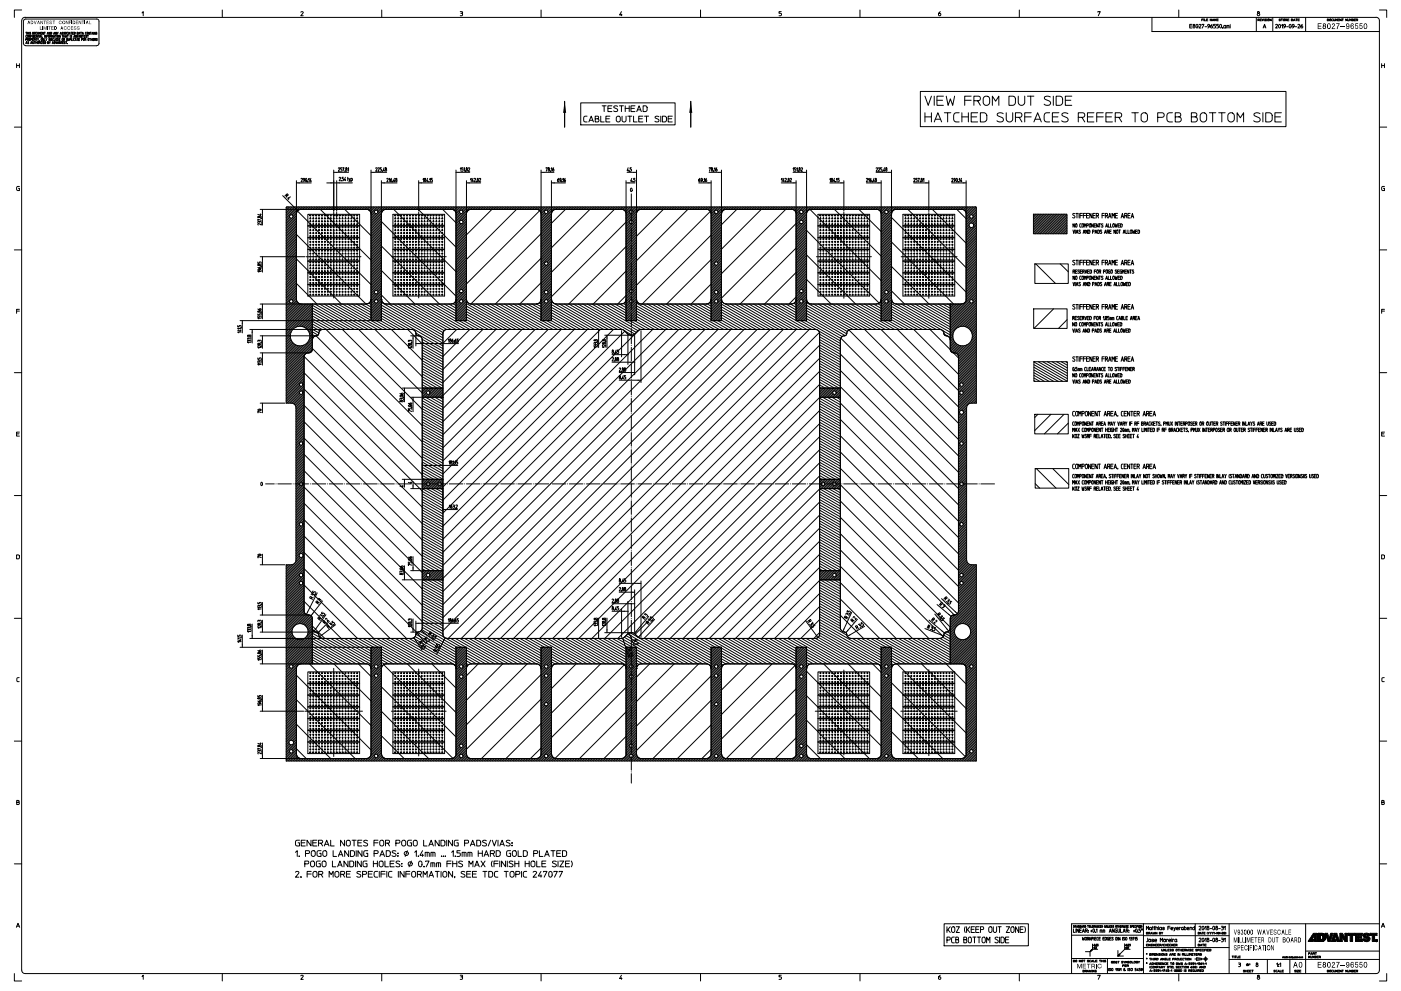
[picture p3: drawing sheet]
<svg xmlns="http://www.w3.org/2000/svg" width="420mm" height="297mm" viewBox="0 0 420 297" stroke-linecap="round" stroke-linejoin="round" font-family="sans-serif">
<g fill="none" stroke="#000" stroke-width=".3">
<path d="M5 19.1v1.2M5 19.6h.8M5.8 19.1v1.2M6.5 3h-2.2v2.2M7 6.4l.2-.4 .5-.3h21.4l.6 .7M7 13l.3 .5 .4 .2h21.3l.6-.3 .1-.4M7 6.4v6.6M7.5 5.2a1.02 1.02 0 0 0-1 1v284.6a.97 .97 0 0 0 1 1h405M7.5 5.2h405M7.7 9.7h.2v.6M7.7 11.8l.4-.2-.4-.1v.7M7.7 13.1l.2-.7 .2 .7"/>
<path d="M7.8 12.9h.3M7.9 9.7h.2M8 10.6l-.3 .2 .1 .3 .2 .1M8.2 9.7v.6M8.2 9.9h.4M8.2 11.8v.4M8.3 10.6l.2 .1-.1 .5-.2-.1zM8.4 11.8h-.2v-.3l.4 .1v.6M8.6 9.7v.6M8.6 12.5l-.3 .1 .3 .4h-.3M8.7 9.7v.6M8.8 11.5l.3 .1-.1 .6-.3-.2z"/>
<path d="M9 10.6v.6l-.3-.6v.6M9.2 13.1l.2-.7 .2 .7M9.2 10.9h.3M9.2 9.7h-.3l.3 .5h-.3M9.2 11.8h.4l-.1-.3h-.3v.7M9.2 12.9h.3M9.5 10.6h-.3v.6M9.7 10.6v.6M9.7 12.4l.1 .7 .3-.1v-.6M9.7 11.8h.3M9.8 9.7l.3 .1-.1 .5h-.2zM9.8 10.6l.4 .1-.1 .5h-.3z"/>
<path d="M10.1 11.5h-.4v.7h.4M10.2 12.4h.2v.7M10.2 11.8v.4M10.3 9.7l.3 .1-.1 .5-.2-.2zM10.3 10.9h.3M10.4 12.4h.2M10.4 11.8h-.2v-.3l.3 .1 .1 .6M10.7 10.6h-.4v.6h.4M10.7 11.5h.2v.7M10.7 12.4v.7M10.7 12.7h.4M10.9 11.5h.2"/>
<path d="M11.1 9.7l-.3 .1v.4l.3 .1M11.1 12.4v.7M11.2 10.6v.6l-.4-.6v.6M11.2 9.7l.2 .6 .2-.1v-.5M11.2 11.5l.2 .7M11.3 12.5l.3 .1-.1 .5-.3-.1zM11.3 10.6h.2v.6M11.5 10.6h.2M11.6 11.5l-.2 .3M11.7 10.3v-.6l.2 .3 .2-.3v.6M11.7 12.2h.1M11.7 12.8v.3"/>
<path d="M11.7 12.1h.1M11.8 10.6v.6M11.9 12.8h-.2v-.4l.4 .2v.5M12 11.2l.2-.6 .2 .6M12 11h.3M12.2 9.9h.3M12.2 12.4v.7M12.3 11.6h.3l-.1 .6zM12.4 12.4h.3l-.3 .7h.3M12.5 10.6v.6h.3M12.6 9.7h-.4v.6h.4M12.9 12.7h.3"/>
<path d="M13.1 9.7v.6l-.4-.6v.6M13.1 11.5v.7l-.3-.7v.7M13.2 9.7h.2v.6M13.2 12.4h-.3v.7h.3M13.3 11.5v.7h.3M13.4 12.4l.3 .2-.1 .5h-.2zM13.4 10.6v.6M13.4 9.7h.2M13.7 11.5l.2 .7M13.9 10.6v.6l-.4-.6v.6M14 10.9h.4M14.1 11.5l-.2 .3"/>
<path d="M14.1 10.3l.2-.6 .2 .6M14.2 10.1h.3M14.3 12.7l.3 .1-.1 .3h-.2v-.7l.2 .1v.2M14.4 10.6h-.4v.6M14.6 10.6l.3 .1-.2 .5-.2-.2zM14.6 11.5l.4 .1-.2 .6h-.2zM14.7 12.4l.2 .7M15 9.7v.6l-.3-.6v.6M15 10.9v.3M15.1 12.4l-.2 .4M15.1 11.5v.7M15.2 9.7l.3 .1-.2 .5h-.1z"/>
<path d="M15.2 10.9h-.2v-.3l.3 .1v.5M15.5 11.2v-.6l.2 .3 .1-.3v.6M15.6 11.6h-.3l.3 .5h-.3M15.6 13.1l.2-.7 .2 .7M15.7 12.9h.3M16 11.2l.2-.6 .2 .6M16.1 10.3l.2-.6 .1 .6M16.1 11.5l-.3 .1v.5l.3 .1M16.1 11h.2M16.1 10.1h.3M16.2 12.4l.3 .3-.1 .4h-.2zM16.2 11.5v.7h.3"/>
<path d="M16.5 10.6h.2v.6M16.7 12.4l.2 .7 .1-.7M16.7 10.6h.2M16.8 11.5l.2 .1-.1 .6-.2-.2zM17 9.7v.6l-.4-.6v.6M17 10.6v.6M17.1 9.7l.2 .6M17.2 13.1l.2-.7 .2 .7M17.3 12.9h.2M17.3 10.6l.3 .2-.1 .4-.3-.1zM17.5 9.7l-.2 .3M17.5 11.6h-.3l.3 .3-.1 .3-.2-.1"/>
<path d="M17.7 11.8h.3M18 10.3l.2-.6 .2 .6M18 11.5h-.3v.7h.3M18.1 10.6v.6l-.4-.6v.6M18.1 12.4v.7l-.4-.7v.7M18.1 10.1h.2M18.2 12.4h.2v.7M18.4 12.4h.2M18.6 11.6h.3l-.1 .6zM18.6 10.6h.2v.6M18.7 12.7h.3M18.8 10.6h.1"/>
<path d="M18.9 9.7h-.3l.3 .5h-.3M19 11.8v.4M19.1 10.6v.6M19.1 12.4h-.4v.7h.4M19.1 10.9h.3M19.3 11.8h-.3v-.3l.4 .1v.6M19.4 9.7l-.4 .1 .4 .4h-.4M19.4 10.6v.6M19.5 12.5l-.3 .1 .3 .4h-.3M19.6 11.2l.2-.6 .2 .6M19.6 9.7l.3 .1-.1 .5-.3-.1zM19.6 11h.3"/>
<path d="M19.7 12.4h.2v.7M19.9 12.4h.2M20 11.5l.3 .2-.2 .5h-.1zM20.1 10.6h.2v.6M20.2 13.1h.1M20.3 10.6h.2M20.4 9.7l-.4 .1v.4l.4 .1M20.5 11.5l.1 .7 .2-.7M20.5 9.7v.6M20.6 10.3l.2-.6 .2 .6M20.7 10.1h.3M21 11.8h.3l-.1-.3h-.2v.7"/>
<path d="M21 10.6v.6M21.2 9.7h.2v.6M21.4 9.7h.1M21.4 11.5v.7h.3M21.5 10.7h-.3l.3 .3-.1 .2-.2-.1M21.7 9.9h.3M21.9 11.5v.7M22 9.7h-.3v.6h.3M22.1 11.2l.2-.6 .2 .6M22.2 11h.2M22.2 9.7l.3 .1-.1 .5h-.2zM22.3 11.5l-.3 .1 .1 .5 .2 .1"/>
<path d="M22.5 12.2l.2-.7 .2 .7M22.5 12h.3M22.6 10.6l.4 .1-.1 .5h-.3zM23 11.5h.2v.7M23.1 9.7l.3 .1-.1 .5h-.2zM23.1 10.6l.2 .6 .2-.6M23.2 11.5h.2M23.5 11.8h.3M23.6 10.3l.2-.6 .2 .6M23.6 11.2l.2-.6 .2 .6M23.6 10.1h.3M23.7 11h.3"/>
<path d="M23.9 11.5h-.4v.7h.4M24.1 9.7h.2v.6M24.3 9.7h.2M24.4 11.8h.4M24.5 10.6v.6l-.3-.6v.6M24.6 10.3l.2-.6 .2 .6M24.7 10.6h.1v.6M24.7 10.1h.3M24.8 11.5h-.4v.7M24.8 10.6h.2M24.9 11.6h.4l-.1 .6zM25.2 10.9h.3"/>
<path d="M25.4 11.8v.4M25.5 10.6h-.3v.6h.3M25.6 11.8h-.2v-.3l.4 .1v.6M25.9 9.7l-.3 .1v.4l.3 .1M26 10.7h-.3l.3 .5-.3-.1M26.1 9.7l.3 .1-.2 .5-.2-.1zM26.2 10.6h.2v.6M26.4 10.6h.1M26.4 11.5l.3 .1-.2 .6-.2-.2zM26.8 11.5h.2v.7M26.9 9.7v.6l-.4-.6v.6M27 9.7h.2v.6"/>
<path d="M27 11.5h.2M27.2 9.7h.2M27.3 11.5v.7M27.3 11.8h.4M27.5 10.3l.2-.6 .2 .6M27.6 10.1h.3M27.7 11.5v.7M27.8 11.8h.3M28.1 9.7v.6M28.2 11.5h-.4v.7h.4M28.3 11.8v.4M28.5 11.8h-.2v-.3l.3 .1 .1 .6"/>
<path d="M28.6 9.7v.6l-.4-.6v.6M29 9.7l-.3 .1 .3 .4h-.3M29.2 11.6h-.4l.4 .5h-.4M29.7 6.4v6.6M42.6 3.9l.3-.4v1.2M66.6 3v2.2M90.2 3.7a.36 .36 0 0 1 .4-.2 .36 .36 0 0 1 .2 .4l-.6 .8h.7M114.4 3v2.2M138 3.5h.4a.25 .25 0 0 1 .3 .2 .25 .25 0 0 1-.3 .3l.2 .1v.5l-.6 .1M138.1 4h.3M162.2 3v2.2M186.3 3.5l-.6 1h.8"/>
<path d="M186.3 4.2v.5M210 3v2.2M234.2 3.5h-.7v.5h.5a.38 .38 0 0 1 .3 .4 .38 .38 0 0 1-.3 .3h-.5M257.8 3v2.2M281.9 3.5l-.3 .3a.49 .49 0 0 0-.3 .6 .49 .49 0 0 0 .6 .3l.1-.1a.37 .37 0 0 0-.1-.6 .37 .37 0 0 0-.6 .3M305.6 3v2.2M329.1 3.6l.7-.1-.6 1.2M345.3 5.2v4.3h68.2M353.4 3v2.2M356.7 7.8h.6M357.4 7.3h-.7v1.1h.7M357.9 7.7a.34 .34 0 0 0-.3 .5 .34 .34 0 0 0 .5 .2 .34 .34 0 0 0 .1-.5l-.2-.2"/>
<path d="M358.7 7.4l.1-.1a.62 .62 0 0 1 0 1.1 .65 .65 0 0 1-.1-1zM359.4 7.5a.29 .29 0 0 1 .4-.2 .29 .29 0 0 1 .2 .4l-.6 .7h.6M360.3 5.9h.4M360.3 7.4l.6-.1-.5 1.1M360.7 5.7h-.4v.5M360.9 5.7v.5M361.1 5.7v.5h.4M361.2 8h.5M361.6 5.9h.4M362.1 5.7h-.5v.5h.5M362.6 7.9l-.5-.2a.31 .31 0 0 1 .3-.4 .31 .31 0 0 1 .2 .5l-.5 .6M363.3 5.7v.5l-.5-.5v.5"/>
<path d="M363.4 7.3a.65 .65 0 0 0-.3 1.1 .32 .32 0 0 0 .5-.2 .32 .32 0 0 0-.3-.4 .32 .32 0 0 0-.4 .2M363.4 6.2l.3-.5 .2 .5M363.5 6.1h.4M364.1 6.2v-.5l.2 .3 .3-.3v.5M364.4 7.3h-.6v.4l.5 .1 .1 .2-.1 .3-.5 .1M364.8 5.9h.4M365.2 5.7h-.4v.5h.4M365.3 7.3h-.6v.4h.4a.35 .35 0 0 1 .2 .4 .35 .35 0 0 1-.2 .3h-.4M365.7 7.4l.2-.1a.62 .62 0 0 1 0 1.1l-.2-.3zM366.6 8.4h.1M367.5 8.2l-.6 .1 .1-.6 .5-.1v.8M367.8 8.4v-.8l.6 .1 .1 .7"/>
<path d="M368.1 7.6v.8M368.8 7.3h.1M368.8 7.6v.8M376.6 5.2v4.3M377.1 6v.2M377.2 4a.38 .38 0 0 0-.2 .6 .38 .38 0 0 0 .6 0 .38 .38 0 0 0-.3-.6M377.3 6h-.2v-.3h.4l-.2 .3 .2 .2M377.7 5.9h.4M378.2 5.7h-.5v.5h.5M378.4 5.7l.2 .5 .2-.5M378.7 8.4l.4-1.1 .4 1.1M378.8 8.1h.5"/>
<path d="M379 5.7v.5M379.6 5.7h-.4l.4 .5h-.4M379.8 5.7v.5M380 5.7l.5 .2-.2 .3-.3-.1zM381.1 5.7v.5l-.5-.5v.5M381.6 5.2v4.3M382.4 7.5a.29 .29 0 0 1 .4-.2 .29 .29 0 0 1 .1 .4l-.5 .7h.6M383.4 7.4l.2-.1a.62 .62 0 0 1 0 1.1l-.3-.3zM383.9 5.7l-.5 .1 .4 .4h-.4M384.1 5.7h.2v.5M384.2 7.6l.3-.3v1.1M384.3 5.7h.2"/>
<path d="M384.7 5.7h.4l-.1 .5-.3-.1zM385.3 6v.2M385.4 7.9l-.6-.2a.31 .31 0 0 1 .3-.4 .31 .31 0 0 1 .3 .5l-.6 .6M385.6 6h-.3v-.3h.5l-.2 .3 .2 .2M385.7 8h.5M386 5.9h.4M386.4 5.7h-.4v.5h.4M386.5 7.4l.3-.1a.62 .62 0 0 1 0 1.1l-.3-.3zM387.1 5.7h.4v.5h-.4zM387.7 6.2l.3-.5 .3 .5M387.8 6.1h.4M387.9 7.9l-.4-.1a.32 .32 0 0 1 .2-.5 .32 .32 0 0 1 .3 .5l-.5 .6"/>
<path d="M388.3 8h.5M388.4 5.7h.3v.5M388.7 5.7h.2M389.1 7.5a.29 .29 0 0 1 .4-.2 .29 .29 0 0 1 .1 .4l-.5 .7h.6M389.1 5.9h.4M389.5 5.7h-.4v.5h.4M390.4 7.3a.68 .68 0 0 0-.3 1.1 .32 .32 0 0 0 .5-.2 .32 .32 0 0 0-.2-.4 .32 .32 0 0 0-.4 .2M391.4 5.2v4.3M397.9 5.7l.5 .2-.2 .3h-.3zM398.6 5.7l.4 .2-.1 .3-.4-.1zM399.6 5.7l-.4 .1v.3l.4 .1M399.7 5.7l.2 .5h.2l.1-.5"/>
<path d="M400.4 6.2v-.5l.2 .3 .2-.3v.5M401 5.9h.4M401.5 5.7h-.5v.5h.5M402.1 5.7v.5l-.5-.5v.5M402.3 5.7h.2v.5M402.5 5.7h.2M403.9 5.7v.5l-.5-.5v.5M404.1 5.7l.1 .5 .3-.1v-.4M404.7 6.2v-.5l.2 .3 .3-.3v.5M405.3 5.9l.4 .1-.1 .2h-.3v-.5h.4l-.1 .2M405.9 5.9h.4M406.4 5.7h-.5v.5h.5"/>
<path d="M406.6 6v.2M406.8 6h-.2v-.3h.4l-.2 .3 .2 .2M412.5 5.2h.1a.97 .97 0 0 1 .9 1v284.6a.96 .96 0 0 1-1 1M413.5 3h2.2v2.2M414.2 19.1v1.2M414.2 19.6h.8M415 19.1v1.2M4.3 38.1h2.2M169.3 30.4v7.7M174.1 30.8h28.3v6.6h-28.3zM176 34.8l-.7 .1-.3 .4v1l1 .2M176.5 36.5l.7-1.7 .7 1.7"/>
<path d="M176.7 36.1h1M178.4 35.6h.7a.49 .49 0 0 1 .5 .4 .49 .49 0 0 1-.4 .5h-.8v-1.7l.9 .1 .2 .4-.4 .3M180.1 34.8v1.7h1M180.5 31.7h.6v1.7M181.1 31.7h.6M181.6 35.6h1.1M182.2 32.5h1.1M182.8 34.8h-1.2v1.7h1.2M183.4 31.7h-1.2v1.7h1.2M184.9 35a.59 .59 0 0 1 .6-.2 .59 .59 0 0 1 .4 .5v.8a.61 .61 0 0 1-.6 .5 .61 .61 0 0 1-.6-.5zM185.1 31.9a.61 .61 0 0 0-.6-.2 .61 .61 0 0 0-.5 .5l.9 .4a.43 .43 0 0 1 .3 .5 .43 .43 0 0 1-.5 .3l-.7-.2M185.7 31.7h.6v1.7"/>
<path d="M186.3 31.7h.6M186.5 34.8v1.3a.61 .61 0 0 0 .6 .5 .61 .61 0 0 0 .6-.5v-1.3M187.4 31.7v1.7M187.4 32.5h1.2M188.2 34.8h.6v1.7M188.6 31.7v1.7M188.8 34.8h.6M189.2 32.5h1M189.9 34.8v1.7h1.1M190.4 31.7h-1.2v1.7h1.2M190.9 33.4l.7-1.7 .7 1.7M191.1 32.9h1"/>
<path d="M191.5 35.6h1M192.7 34.8h-1.2v1.7h1.2M192.8 31.7l1.1 .2 .1 1-.3 .5h-.9zM193.2 34.8h.6v1.7M193.8 34.8h.7M197.5 35a.52 .52 0 0 0-.7-.3 .52 .52 0 0 0-.2 .7l.7 .3a.43 .43 0 0 1 .2 .5 .43 .43 0 0 1-.4 .3l-.7-.2M198.1 34.8v1.7M198.6 34.8l1.1 .2 .1 1.1-.2 .3-1 .1zM200.3 35.6h1.1M201.5 34.8h-1.2v1.7h1.2M207.1 30.4v7.7M275.9 27.4h109.6v10.6h-109.6z"/>
<path d="M277.3 28.8l1 2.8 .9-2.8M277.3 33.8v2.7M277.3 35h1.9M279.2 33.8v2.7M280.1 36.5l1.1-2.7 1.1 2.7M280.1 28.8v2.8M280.4 35.7h1.5M280.9 30.1h1.7M282.8 28.8h-1.9v2.8h1.9M283.1 33.8h1v2.7M283.7 28.8l.5 2.8 .7-2 .7 2 .6-2.8M284.1 33.8h.9"/>
<path d="M287.5 33.8l-1.2 .1-.4 .7 .1 1.6 .6 .3h.9M288.4 33.8v2.7M288.4 35h1.9M289.2 30.1h1.9M290.3 33.8v2.7M291.1 28.8h-1.9v2.8M291.1 35h1.7M292 30.2v1.4M293.1 30.2h-1.1v-1.4h1.3a.7 .7 0 0 1 .6 .8 .7 .7 0 0 1-.8 .6l.8 1.4M293.1 33.8h-2v2.7h2M293.9 33.8h1.1l.6 .3a2.02 2.02 0 0 1 .2 1.9l-.8 .5h-1.1zM295 29.1a.99 .99 0 0 1 1-.3 .99 .99 0 0 1 .7 .8v1.2a.98 .98 0 0 1-1 .8 .98 .98 0 0 1-1-.8z"/>
<path d="M297.5 31.6v-2.8l1 1.5 .9-1.5v2.8M300.7 34.1a1.14 1.14 0 0 0-1.8 .3l.3 .3 1.2 .5a.76 .76 0 0 1 .3 1.1 .76 .76 0 0 1-1.1 .2l-.7-.3M301.7 33.8v1.9a.98 .98 0 0 0 .9 .9 .98 .98 0 0 0 1-.9v-1.9M302.5 28.8h1.1l.6 .3 .2 1.7-.5 .7-1.4 .1zM304.4 35.2v1.3M305.3 28.8v2a.98 .98 0 0 0 .9 .8 .98 .98 0 0 0 1-.8v-2M305.5 35.2h-1.1v-1.4h1.4a.7 .7 0 0 1 .6 .8 .7 .7 0 0 1-.9 .6l.9 1.3M307.2 35h1.9M308 28.8h1v2.8M309 28.8h1M309.1 33.8h-1.9v2.7M310 36.5l1.1-2.7 1.1 2.7"/>
<path d="M310.3 35.7h1.5M314.7 33.8l-1.2 .1-.5 .7v1.1l.3 .6 1.4 .2M314.9 29.1a1.16 1.16 0 0 0-1.8 .3l.2 .4 1.2 .5a.76 .76 0 0 1 .4 1 .76 .76 0 0 1-1.1 .3l-.8-.4M315.5 35h1.6M315.8 28.8v2.8M316.6 28.8l1.4 .1 .5 .4a2.02 2.02 0 0 1-.2 1.9l-.6 .4h-1.1zM317.4 33.8h-1.9v2.7h1.9M319.4 30.1h1.6M320.1 34.1a1.13 1.13 0 0 0-1.8 .3l.3 .3 1.2 .5a.76 .76 0 0 1 .3 1.1 .76 .76 0 0 1-1.1 .2l-.7-.3M321.3 28.8h-1.9v2.8h1.9M323.3 35.2v1.3M324.3 35.2h-1v-1.4h1.3a.7 .7 0 0 1 .6 .8 .7 .7 0 0 1-.9 .6l.9 1.3"/>
<path d="M326 35h1.7M327.9 33.8h-1.9v2.7h1.9M328.8 35h1.9M330.7 33.8h-1.9v2.7M331.5 35h1.7M333.5 33.8h-2v2.7h2M334.3 35.2v1.3M335.4 35.2h-1.1v-1.4h1.3a.7 .7 0 0 1 .7 .8 .7 .7 0 0 1-.9 .6l.9 1.3M339.3 33.8h1v2.7M340.3 33.8h.9M342.4 34a.96 .96 0 0 1 1.6 .6v1.1a.96 .96 0 0 1-1 .9 .96 .96 0 0 1-.9-.9v-1.3zM347.1 35.2h1.3a.69 .69 0 0 0 .6-.7 .69 .69 0 0 0-.6-.7h-1.3v2.7"/>
<path d="M351.5 33.8l-1.2 .1-.5 .7 .2 1.6 .6 .3h.9M352.3 35h1.1a.77 .77 0 0 1 .7 .7 .77 .77 0 0 1-.5 .8h-1.3v-2.7h1l.6 .3-.1 .7-.4 .2M357.2 35h1.1a.77 .77 0 0 1 .7 .7 .77 .77 0 0 1-.6 .8h-1.2v-2.7h1a.62 .62 0 0 1 .6 .6 .62 .62 0 0 1-.5 .6M360 34.1a.97 .97 0 0 1 1-.3 .97 .97 0 0 1 .7 .8v1.1a.98 .98 0 0 1-.9 .9 .98 .98 0 0 1-1-.9zM362.5 33.8h1v2.7M363.5 33.8h1M365.3 33.8h1v2.7M366.3 33.8h1M368.3 34.1a.97 .97 0 0 1 1-.3 .97 .97 0 0 1 .7 .8v1.1a.98 .98 0 0 1-.9 .9 .98 .98 0 0 1-1-.9zM370.9 36.5v-2.7l.9 1.5 1-1.5v2.7M377.7 34.1a1.13 1.13 0 0 0-1.8 .3l.3 .3 1.2 .5a.76 .76 0 0 1 .3 1.1 .76 .76 0 0 1-1.1 .2l-.8-.3M378.6 33.8v2.7"/>
<path d="M379.4 33.8h1.1l.7 .3a2.02 2.02 0 0 1 .1 1.9l-.5 .5h-1.4zM382.2 35h1.7M384.1 33.8h-1.9v2.7h1.9M413.5 38.1h2.2M5.8 55.9h-.6l-.2 .4 .1 .7 .7 .1v-.7h-.3M84.7 58.6l4.6 4.5M85.8 58.4l-.4 .4M86 58.6l-.2-.2 .3-.3 .3 .4-.4 .1-.2 .6M86.6 59.4l-.2 .4M87.1 59l-.8 .4 .3 .3M88.9 54.8h4.4M88.9 54.1v9.7"/>
<path d="M90.2 53.6l.5-.1-.5 1h.5M91.3 54l-.4-.1 .2-.5 .2 .1v.5l-.4 .5M91.7 53.5h.2l.1 .3-.2 .7-.3-.4zM92.3 54.5h.1M92.5 53.8l.2-.4v1.1M93.2 53.4l-.3 .9h.4M93.2 54.1v.4M98 54.8h7.7M100 51v12.3M100 51.6h4.5M100.9 54.1v9.2M101.4 50.4l.1-.1a.24 .24 0 0 1 .3 0 .24 .24 0 0 1 0 .4l-.4 .6h.4"/>
<path d="M101.7 53.3v-.1a.24 .24 0 0 1 .3 0 .24 .24 0 0 1 .1 .3l-.4 .7h.4M102.4 54.2h.1M102.3 54.1h.1M102.5 50.3h-.4v.4l.4 .2-.1 .4h-.3M102.7 50.4l.5-.1-.4 1M102.9 53.1h-.3v.4l.4 .2-.1 .4-.3 .1M103.4 51.3h.1M103.5 53.1l-.3 .9h.4M103.5 53.8v.4M103.8 50.7a.29 .29 0 0 0-.2 .4 .29 .29 0 0 0 .4 .1l-.1-.5M104.2 53.4h.2M104.2 53.1v1.1"/>
<path d="M104.3 50.6l.2-.3v1M104.6 53.4l.2 .8 .2-.8M104.8 54.2l-.2 .3M105.2 54.2l.4-.1-.1-.7h-.3v1.1M111.2 51v12.8l1.8-1.8M111.2 51.6h4.7M112.6 50.4a.24 .24 0 0 1 .3-.1 .24 .24 0 0 1 .1 .4l-.4 .6h.5M113.3 50.4v-.1a.24 .24 0 0 1 .3 0 .24 .24 0 0 1 .1 .4l-.4 .6h.4M114.3 50.3h-.4v.4l.5 .2-.1 .4h-.4M114.3 54.8h4.7M114.3 54.1v9.7M114.6 51.3h.1"/>
<path d="M115.1 50.3l-.3 .8h.5M115.1 50.9v.4M115.6 50.7a.29 .29 0 0 0-.2 .4 .29 .29 0 0 0 .5 .1l-.2-.5M116 53.6v-.1a.23 .23 0 0 1 .3 0 .23 .23 0 0 1 0 .3l-.3 .7h.4M116.6 53.8l.2-.4v1.1M117.4 53.4l-.3 .7a.28 .28 0 0 0 .1 .4 .28 .28 0 0 0 .3-.1 .28 .28 0 0 0 0-.4l-.3-.1-.1 .2M117.8 54.5h.1M117.7 54.5h.1M118.3 53.4l-.4 .9h.5M118.3 54.1v.4M118.8 53.9l-.2 .2 .1 .4a.34 .34 0 0 0 .3-.3 .34 .34 0 0 0-.1-.3M125.5 54.8h4.1"/>
<path d="M125.5 54.1v9.1M126.8 53.8l.2-.4v1.1M127.4 53.9l-.2 .2 .2 .4a.34 .34 0 0 0 .3-.3 .34 .34 0 0 0-.2-.3M128.2 53.4l-.3 .9h.4M128.2 54.1v.4M128.6 54.5h.1M128.8 53.8l.2-.4v1.1M129.6 53.4h-.4v.5l.4 .1v.4l-.4 .1M136.7 51v12.8l1.7-1.8M136.7 51.6h4.1M138 50.6l.2-.3v1M138.8 50.3h-.4v.4l.5 .2-.2 .4h-.3"/>
<path d="M139.1 50.6l.2-.3v1M139.6 51.3h.1M139.5 51.3h.1M139.8 54.8h4.3M139.8 54.1v9.7M139.9 50.7a.3 .3 0 0 0-.2 .4 .3 .3 0 0 0 .4 .2l-.1-.6M140.4 50.4l.4-.1-.4 1h.4M141 53.8l.3-.4v1.1M141.8 53.4l-.3 .9h.4M141.8 54.1v.4M142.1 53.6l.1-.1a.23 .23 0 0 1 .3 0 .23 .23 0 0 1 0 .3l-.4 .7h.5M142.8 54.5h.1"/>
<path d="M143.2 53.9a.34 .34 0 0 0-.2 .3 .34 .34 0 0 0 .3 .3l.1-.4-.1-.2M143.7 53.6l.4-.1-.4 1h.4M162.2 51v12.8M162.2 51.6h3.9M163.7 50.4l.4-.1-.3 1M164.5 50.7a.3 .3 0 0 0-.2 .4 .3 .3 0 0 0 .4 .2l-.1-.6M165 51.3h.1M165.2 50.6l.2-.3v1M165.3 54.8h4.2M165.3 54.1v9.7M166 50.3l-.3 .7a.25 .25 0 0 0 .3 .2 .25 .25 0 0 0 .1-.4 .25 .25 0 0 0-.3-.1l-.1 .2M167.5 53.4l-.4 .7a.28 .28 0 0 0 .1 .4 .28 .28 0 0 0 .4-.1 .28 .28 0 0 0-.1-.4l-.2-.1-.2 .2"/>
<path d="M168.2 54l-.4-.1v-.4l.4 .1-.1 .6-.3 .3M168.5 54.5h.1M168.7 53.8l.2-.4v1.1M169.4 53.4a.68 .68 0 0 0-.1 1.1l.2-.5-.2-.1-.2 .2M187.7 54.1v9.7M187.7 54.8h2.7M188 51.6h2.8M188.3 50.3l-.3 .8h.4M188.3 50.9v.4M188.7 51.3h.1M189.1 56.5l.2-.1 .2 .2-.2 .8-.3-.4zM189.3 50.3h-.4v.4l.4 .2-.1 .4h-.3"/>
<path d="M189.4 53.4l-.3 .9h.4M189.4 54.1v.4M189.8 54.5h.1M190.4 53.4h-.4v.5l.4 .2-.1 .4h-.3M190.8 51v12.8M209.5 54.8h3.7M209.8 53.4l-.3 .7a.28 .28 0 0 0 .1 .4 .28 .28 0 0 0 .4-.1 .28 .28 0 0 0-.1-.4l-.3-.1-.1 .2M210.5 54h-.3v-.5h.3l.1 .4-.4 .6M210.8 54.5h.1M211 53.8l.2-.4v1.1M211.8 53.4l-.3 .7a.28 .28 0 0 0 .1 .4 .28 .28 0 0 0 .3-.1 .28 .28 0 0 0 0-.4l-.3-.1-.1 .2M212.6 50.4l.4-.1-.3 1"/>
<path d="M212.6 51.6h3.7M213.2 54.1v9.7M213.4 50.7h-.1a.3 .3 0 0 0-.1 .4 .3 .3 0 0 0 .4 .2l-.1-.6M214 51.3h.1M213.9 51.3h.1M214.1 50.6l.2-.3v1M214.9 50.3l-.3 .6a.28 .28 0 0 0 .1 .4 .28 .28 0 0 0 .3-.1 .28 .28 0 0 0 0-.4l-.3-.1-.1 .2M216.3 51v12.8M234.2 53.8l.3-.4v1.1M234.2 54.8h4.5M235 53.4l-.3 .9h.4M235 54.1v.4"/>
<path d="M235.3 53.6l.4-.1-.4 1h.5M236 54.5h.1M236.4 53.9l-.2 .2 .2 .4a.34 .34 0 0 0 .3-.3 .34 .34 0 0 0-.2-.3M236.9 53.6v-.1a.23 .23 0 0 1 .3 0 .23 .23 0 0 1 0 .3l-.3 .7h.4M237.7 50.6l.2-.3v1M237.7 51.6h4.1M238.6 50.3h-.4v.4l.4 .2-.2 .4h-.2M238.7 54.1v9.7M238.8 50.6l.2-.3v1M239.3 51.3h.1M239.7 50.7a.3 .3 0 0 0-.2 .4 .3 .3 0 0 0 .4 .2l-.2-.6M240.1 50.4a.24 .24 0 0 1 .4-.1 .24 .24 0 0 1 .1 .4l-.5 .6h.5"/>
<path d="M241.8 51v12.8M248.7 53.8l.3-.4v1.1M248.7 54.8h4.3M249.4 53.9a.33 .33 0 0 0-.2 .3 .33 .33 0 0 0 .2 .3l.2-.2-.2-.4M250.2 53.4l-.4 .9h.5M250.2 54.1v.4M250.5 54.5h.1M250.7 53.8l.2-.4v1.1M251.6 53.4h-.4v.5l.4 .2-.1 .4h-.3M253 54.1v9.1M259.7 53.6l.4-.1-.4 1h.4M259.7 54.8h4.5"/>
<path d="M260.3 53.8l.3-.4v1.1M261.1 53.4l-.3 .8a.25 .25 0 0 0 .4 .2 .25 .25 0 0 0 .1-.4 .25 .25 0 0 0-.4-.1l-.1 .2M261.5 54.5h.1M262 53.4l-.3 .9h.4M262 54.1v.4M262.5 53.9a.34 .34 0 0 0-.2 .3 .34 .34 0 0 0 .3 .3l.2-.2-.2-.4M262.6 50.4a.24 .24 0 0 1 .4-.1 .24 .24 0 0 1 .1 .4l-.5 .6h.5M262.6 51.6h4.7M263.3 50.4v-.1a.24 .24 0 0 1 .4 0 .24 .24 0 0 1 0 .4l-.4 .6h.4M264.2 54.1v9.7M264.4 50.3h-.5v.4l.5 .2-.1 .4h-.4M264.7 51.3h.1"/>
<path d="M265.2 50.3l-.3 .8h.4M265.2 50.9v.4M265.7 50.7a.3 .3 0 0 0-.2 .4 .3 .3 0 0 0 .4 .2l-.2-.6M267.3 51v12.8M273.9 53.6v-.1a.23 .23 0 0 1 .3 0 .23 .23 0 0 1 .1 .3l-.4 .7h.4M273.9 54.8h4.5M275 53.4h-.5v.5l.5 .2-.1 .4h-.4M275.2 53.5l.4-.1-.3 1.1M275.9 54.5h.1M276.3 53.9a.34 .34 0 0 0-.2 .3 .34 .34 0 0 0 .3 .3l.1-.4-.2-.2M276.8 53.8l.2-.4v1.1M278.4 54.1v9.3"/>
<path d="M285.3 53.6v-.1a.23 .23 0 0 1 .3 0 .23 .23 0 0 1 .1 .3l-.4 .7h.4M285.3 54.8h4.3M286.3 54l-.3-.1 .1-.5 .3 .5-.4 .6M286.7 53.5l.3 .2-.2 .8-.2-.4zM287.3 54.5h.1M287.5 53.8l.2-.4v1.1M288.3 53.4l-.4 .9h.5M288.3 54.1v.4M289.6 54.1v9.7M415 55.9h-.6l-.2 .4 .1 .7 .7 .1v-.7h-.3M4.3 74.9h2.2M77.3 78.5v.4h.4v-.3l.2-.1 .4 .1v.3"/>
<path d="M77.3 66.8l.1-.4h.8l.1 .4M77.7 79.3a.31 .31 0 0 1 .4-.2 .31 .31 0 0 1 .2 .3l-.4 .2-.2-.2M77.7 65a.31 .31 0 0 1 .4-.2 .31 .31 0 0 1 .2 .3l-.4 .1-.2-.2M77.7 66.5v.2M77.9 64.2h.4M78 76.9h13.4M78 62.8h11.9M78.1 64.1v.5l-.8-.4M78.3 79.8h.1M78.3 65.4h.1M78.3 67v.4l-.9-.4v.4M78.3 66l-1-.3 .1 .4"/>
<path d="M78.7 62.8v4.6M78.7 76.9v4.7M86.1 62l-.3 .3M86.6 62l-.8 .8M86.9 65.2l-1.1 1M86.9 64.7l-1.1 1M87.1 62l-1.3 1.2M87.1 65.4l-1.3 1.3M87.6 62l-1.8 1.7M88.1 62l-2.3 2.2M88.5 62l-2.7 2.7M88.9 64.1v25.6a1.36 1.36 0 0 0 1.3 1.4"/>
<path d="M88.9 70.3l4 4M88.9 77.6l13.4 13.5M88.9 79.8l-3.1 3M88.9 79.3l-3.1 3M88.9 78.8l-3.1 3.1M88.9 78.3l-3.1 3.1M88.9 77.8l-3.1 3.1M88.9 77.3l-3.1 3.1M88.9 76.8l-3.1 3.1M88.9 76.3l-3.1 3.1M88.9 75.8l-3.1 3.1M88.9 75.4l-3.1 3"/>
<path d="M88.9 74.9l-3.1 3.1M88.9 74.4l-3.1 3.1M88.9 73.9l-3.1 3.1M88.9 73.4l-3.1 3.1M88.9 72.9l-3.1 3.1M88.9 72.4l-3.1 3.1M88.9 71.9l-3.1 3.1M88.9 71.5l-3.1 3M88.9 71l-3.1 3M88.9 70.5l-3.1 3.1M88.9 70l-3.1 3.1M88.9 69.5l-3.1 3.1"/>
<path d="M88.9 69l-3.1 3.1M88.9 68.5l-3.1 3.1M88.9 68l-3.1 3.1M88.9 67.6l-3.1 3M88.9 67.1l-3.1 3M88.9 66.6l-3.1 3M88.9 66.1l-3.1 3M88.9 65.6l-3.1 3M88.9 65.1l-3.1 3.1M88.9 64.6l-3.1 3.1M89 62l-3.2 3.2M89 63.4l-1.2 1.3"/>
<path d="M89.2 63.2l3.8 3.9M89.5 62l-2.5 2.4M90 62l-2.5 2.4M90.2 62.8l19.7-.1a1.38 1.38 0 0 1 1.3 1.4M90.2 62.7a1.36 1.36 0 0 0-1.3 1.4l-3.1 3.1M90.5 62l-1 .9M91 62l-.8 .8M91.5 62l-.8 .8M91.9 62l-.7 .8M92.3 64.2h15.5v3.4h-15.5zM92.3 78.3h15.5v3.4h-15.5zM92.3 74.8h15.5v3.4h-15.5z"/>
<path d="M92.3 71.3h15.5v3.4h-15.5zM92.3 67.8h15.5v3.4h-15.5zM92.4 62l-.7 .8M92.9 65.4h.3l-.1 .2zM92.9 66.2h.3l-.1 .3zM92.9 67.1h.3l-.1 .3zM92.9 70.7h.3l-.1 .2zM92.9 68.9h.3l-.1 .3zM92.9 69.8h.3l-.1 .3zM92.9 68h.3l-.1 .3zM92.9 73.3h.3l-.1 .3zM92.9 72.4h.3l-.1 .3z"/>
<path d="M92.9 71.5h.3l-.1 .3zM92.9 79.4h.3l-.1 .3zM92.9 75h.3l-.1 .3zM92.9 74.2h.3l-.1 .2zM92.9 75.9h.3l-.1 .3zM92.9 78.6h.3l-.1 .2zM92.9 77.7h.3l-.1 .3zM92.9 76.8h.3l-.1 .3zM92.9 64.4l.3 .3h-.3zM92.9 62l-.7 .8M93.1 74.5l.6 .6M93.2 67.3l.7 .6"/>
<path d="M93.4 62l-.7 .8M93.8 68.9h.3l-.1 .3zM93.8 69.8h.3l-.1 .3zM93.8 70.7h.3l-.1 .2zM93.8 68h.3l-.1 .3zM93.8 67.1h.3l-.1 .3zM93.8 65.4h.3l-.1 .2zM93.8 66.2h.3l-.1 .3zM93.8 72.4h.3l-.1 .3zM93.8 71.5h.3l-.1 .3zM93.8 78.6h.3l-.1 .2zM93.8 77.7h.3l-.1 .3z"/>
<path d="M93.8 76.8h.3l-.1 .3zM93.8 75h.3l-.1 .3zM93.8 75.9h.3l-.1 .3zM93.8 79.4h.3l-.1 .3zM93.8 73.3h.3l-.1 .3zM93.8 74.2h.3l-.1 .2zM93.8 64.4l.3 .3h-.3zM93.9 62l-.7 .8M93.9 75.3l.7 .7M94.1 68.2l.7 .6M94.4 62l-.7 .8M94.7 68.9h.2v.3z"/>
<path d="M94.7 69.8h.2v.3zM94.7 70.7h.2v.2zM94.7 66.2h.2v.3zM94.7 65.4h.2v.2zM94.7 67.1h.2v.3zM94.7 68h.2v.3zM94.7 72.4h.2v.3zM94.7 71.5h.2v.3zM94.7 75.9h.2v.3zM94.7 76.8h.2v.3zM94.7 75h.2v.3zM94.7 78.6h.2v.2z"/>
<path d="M94.7 77.7h.2v.3zM94.7 79.4h.2v.3zM94.7 74.2h.2v.2zM94.7 73.3h.2v.3zM94.7 64.4l.3 .3h-.3zM94.8 76.2l.7 .7M94.9 62l-.7 .8M95 69l.6 .7M95.4 62l-.8 .8M95.5 69.8h.3l-.1 .3zM95.5 70.7h.3l-.1 .2zM95.5 68.9h.3l-.1 .3z"/>
<path d="M95.5 66.2h.3l-.1 .3zM95.5 65.4h.3l-.1 .2zM95.5 67.1h.3l-.1 .3zM95.5 68h.3l-.1 .3zM95.5 71.5h.3l-.1 .3zM95.5 72.4h.3l-.1 .3zM95.5 77.7h.3l-.1 .3zM95.5 75h.3l-.1 .3zM95.5 75.9h.3l-.1 .3zM95.5 76.8h.3l-.1 .3zM95.5 73.3h.3l-.1 .3zM95.5 74.2h.3l-.1 .2z"/>
<path d="M95.5 78.6h.3l-.1 .2zM95.5 79.4h.3l-.1 .3zM95.5 64.4l.3 .3h-.3zM95.7 77.1l.6 .6M95.8 69.9l.7 .7M95.8 62l-.7 .8M96 62.8l15.2 15.2 3.1-3.2M96.3 62l-.7 .8M96.4 69.8h.3l-.1 .3zM96.4 70.7h.3l-.1 .2zM96.4 66.2h.3l-.1 .3zM96.4 67.1h.3l-.1 .3z"/>
<path d="M96.4 65.4h.3l-.1 .2zM96.4 68.9h.3l-.1 .3zM96.4 68h.3l-.1 .3zM96.4 72.4h.3l-.1 .3zM96.4 71.5h.3l-.1 .3zM96.4 75.9h.3l-.1 .3zM96.4 76.8h.3l-.1 .3zM96.4 77.7h.3l-.1 .3zM96.4 75h.3l-.1 .3zM96.4 78.6h.3l-.1 .2zM96.4 79.4h.3l-.1 .3zM96.4 73.3h.3l-.1 .3z"/>
<path d="M96.4 74.2h.3l-.1 .2zM96.4 64.4l.3 .3h-.3zM96.6 78l.6 .6M96.7 70.8l.7 .7M96.8 62l-.7 .8M97.3 69.8h.2v.3zM97.3 70.7h.2v.2zM97.3 65.4h.2v.2zM97.3 66.2h.2v.3zM97.3 67.1h.2v.3zM97.3 68.9h.2v.3zM97.3 68h.2v.3z"/>
<path d="M97.3 72.4h.2v.3zM97.3 71.5h.2v.3zM97.3 75h.2v.3zM97.3 75.9h.2v.3zM97.3 77.7h.2v.3zM97.3 76.8h.2v.3zM97.3 78.6h.2v.2zM97.3 79.4h.2v.3zM97.3 73.3h.2v.3zM97.3 74.2h.2v.2zM97.3 64.4l.3 .3h-.3zM97.3 62l-.7 .8"/>
<path d="M97.4 78.9l.7 .6M97.6 71.6l.7 .8M97.8 62l-.7 .8M98.1 69.8h.3v.3zM98.1 70.7h.3v.2zM98.1 65.4h.3v.2zM98.1 67.1h.3v.3zM98.1 66.2h.3v.3zM98.1 68.9h.3v.3zM98.1 68h.3v.3zM98.1 72.4h.3v.3zM98.1 71.5h.3v.3z"/>
<path d="M98.1 76.8h.3v.3zM98.1 75.9h.3v.3zM98.1 75h.3v.3zM98.1 77.7h.3v.3zM98.1 74.2h.3v.2zM98.1 79.4h.3v.3zM98.1 78.6h.3v.2zM98.1 73.3h.3v.3zM98.2 64.4l.3 .3h-.3zM98.3 79.7l.7 .7M98.3 62l-.7 .8M98.5 72.5l.7 .7"/>
<path d="M98.8 62l-.8 .8M99 68.9h.3l-.1 .3zM99 69.8h.3l-.1 .3zM99 70.7h.3l-.1 .2zM99 67.1h.3l-.1 .3zM99 65.4h.3l-.1 .2zM99 66.2h.3l-.1 .3zM99 68h.3l-.1 .3zM99 72.4h.3l-.1 .3zM99 71.5h.3l-.1 .3zM99 78.6h.3l-.1 .2zM99 79.4h.3l-.1 .3z"/>
<path d="M99 73.3h.3l-.1 .3zM99 75h.3l-.1 .3zM99 76.8h.3l-.1 .3zM99 77.7h.3l-.1 .3zM99 74.2h.3l-.1 .2zM99 75.9h.3l-.1 .3zM99.1 64.4l.2 .3h-.2zM99.3 62l-.8 .8M99.3 73.4l.7 .7M99.8 62l-.8 .8M99.9 64.5l.3 .1-.2 .2zM99.9 68h.3l-.1 .3z"/>
<path d="M99.9 68.9h.3l-.1 .3zM99.9 69.8h.3l-.1 .3zM99.9 70.7h.3l-.1 .2zM99.9 66.2h.3l-.1 .3zM99.9 67.1h.3l-.1 .3zM99.9 65.4h.3l-.1 .2zM99.9 72.4h.3l-.1 .3zM99.9 71.5h.3l-.1 .3zM99.9 74.2h.3l-.1 .2zM99.9 77.7h.3l-.1 .3zM99.9 75.9h.3l-.1 .3zM99.9 76.8h.3l-.1 .3z"/>
<path d="M99.9 79.4h.3l-.1 .3zM99.9 78.6h.3l-.1 .2zM99.9 75h.3l-.1 .3zM99.9 73.3h.3l-.1 .3zM100.2 74.3l.7 .7M100.3 62l-.8 .8M100.8 64.5l.3 .1-.2 .2zM100.8 62l-.8 .8M100.8 68.9h.3l-.1 .3zM100.8 65.4h.3l-.1 .2zM100.8 69.8h.3l-.1 .3zM100.8 70.7h.3l-.1 .2z"/>
<path d="M100.8 66.2h.3l-.1 .3zM100.8 68h.3l-.1 .3zM100.8 67.1h.3l-.1 .3zM100.8 72.4h.3l-.1 .3zM100.8 71.5h.3l-.1 .3zM100.8 77.7h.3l-.1 .3zM100.8 79.4h.3l-.1 .3zM100.8 78.6h.3l-.1 .2zM100.8 76.8h.3l-.1 .3zM100.8 75.9h.3l-.1 .3zM100.8 75h.3l-.1 .3zM100.8 73.3h.3l-.1 .3z"/>
<path d="M100.8 74.2h.3l-.1 .2zM101.1 75.2l.7 .7M101.2 62l-.7 .8M101.6 64.5l.4 .1-.2 .2zM101.7 68h.3l-.1 .3zM101.7 68.9h.3l-.1 .3zM101.7 65.4h.3l-.1 .2zM101.7 67.1h.3l-.1 .3zM101.7 66.2h.3l-.1 .3zM101.7 69.8h.3l-.1 .3zM101.7 70.7h.3l-.1 .2zM101.7 71.5h.3l-.1 .3z"/>
<path d="M101.7 72.4h.3l-.1 .3zM101.7 74.2h.3l-.1 .2zM101.7 76.8h.3l-.1 .3zM101.7 75.9h.3l-.1 .3zM101.7 77.7h.3l-.1 .3zM101.7 75h.3l-.1 .3zM101.7 79.4h.3l-.1 .3zM101.7 78.6h.3l-.1 .2zM101.7 73.3h.3l-.1 .3zM101.7 62l-.7 .8M102 76.1l.7 .7M102.2 62l-.7 .8"/>
<path d="M102.5 64.5l.4 .1-.2 .2zM102.6 68h.2v.3zM102.6 68.9h.2v.3zM102.6 65.4h.2v.2zM102.6 67.1h.2v.3zM102.6 66.2h.2v.3zM102.6 69.8h.2v.3zM102.6 70.7h.2v.2zM102.6 71.5h.2v.3zM102.6 72.4h.2v.3zM102.6 74.2h.2v.2zM102.6 77.7h.2v.3z"/>
<path d="M102.6 75.9h.2v.3zM102.6 76.8h.2v.3zM102.6 78.6h.2v.2zM102.6 79.4h.2v.3zM102.6 75h.2v.3zM102.6 73.3h.2v.3zM102.7 62l-.7 .8M102.9 76.9l.6 .7M103.2 62l-.8 .8M103.4 62.8l1.8 1.8M103.4 64.5l.4 .1-.3 .2zM103.4 68.9h.3l-.1 .3z"/>
<path d="M103.4 68h.3l-.1 .3zM103.4 65.4h.3l-.1 .2zM103.4 66.2h.3l-.1 .3zM103.4 67.1h.3l-.1 .3zM103.4 69.8h.3l-.1 .3zM103.4 70.7h.3l-.1 .2zM103.4 71.5h.3l-.1 .3zM103.4 72.4h.3l-.1 .3zM103.4 74.2h.3l-.1 .2zM103.4 78.6h.3l-.1 .2zM103.4 77.7h.3l-.1 .3zM103.4 76.8h.3l-.1 .3z"/>
<path d="M103.4 75.9h.3l-.1 .3zM103.4 75h.3l-.1 .3zM103.4 73.3h.3l-.1 .3zM103.4 79.4h.3l-.1 .3zM103.7 62l-.8 .8M103.8 77.8l.6 .7M104.2 62l-.8 .8M104.3 64.5l.3 .1-.2 .2zM104.3 68.9h.3l-.1 .3zM104.3 68h.3l-.1 .3zM104.3 65.4h.3l-.1 .2zM104.3 66.2h.3l-.1 .3z"/>
<path d="M104.3 67.1h.3l-.1 .3zM104.3 69.8h.3l-.1 .3zM104.3 70.7h.3l-.1 .2zM104.3 71.5h.3l-.1 .3zM104.3 72.4h.3l-.1 .3zM104.3 74.2h.3l-.1 .2zM104.3 77.7h.3l-.1 .3zM104.3 76.8h.3l-.1 .3zM104.3 78.6h.3l-.1 .2zM104.3 79.4h.3l-.1 .3zM104.3 75.9h.3l-.1 .3zM104.3 75h.3l-.1 .3z"/>
<path d="M104.3 73.3h.3l-.1 .3zM104.6 78.7l.7 .7M104.7 62l-.8 .8M105.2 64.5l.3 .1-.2 .2zM105.2 62l-.8 .8M105.2 66.2h.3l-.1 .3zM105.2 65.4h.3l-.1 .2zM105.2 67.1h.3l-.1 .3zM105.2 69.8h.3l-.1 .3zM105.2 68.9h.3l-.1 .3zM105.2 68h.3l-.1 .3zM105.2 71.5h.3l-.1 .3z"/>
<path d="M105.2 72.4h.3l-.1 .3zM105.2 74.2h.3l-.1 .2zM105.2 75.9h.3l-.1 .3zM105.2 76.8h.3l-.1 .3zM105.2 77.7h.3l-.1 .3zM105.2 78.6h.3l-.1 .2zM105.2 75h.3l-.1 .3zM105.2 73.3h.3l-.1 .3zM105.2 79.4h.3l-.1 .3zM105.2 70.7h.3l-.1 .2zM105.4 64.8l.6 .6M105.5 79.6l.7 .7"/>
<path d="M105.7 62l-.8 .8M106 64.5l.4 .1-.2 .2zM106 65.4h.3v.2zM106 66.2h.3v.3zM106 67.1h.3v.3zM106 68h.3v.3zM106 68.9h.3v.3zM106 69.8h.3v.3zM106 70.7h.3v.2zM106 72.4h.3v.3zM106 74.2h.3v.2zM106 76.8h.3v.3z"/>
<path d="M106 77.7h.3v.3zM106 75.9h.3v.3zM106 79.4h.3v.3zM106 78.6h.3v.2zM106 75h.3v.3zM106 73.3h.3v.3zM106 71.5h.3v.3zM106.2 62l-.8 .8M106.3 65.7l.6 .6M106.6 62l-.7 .8M106.9 64.5l.3 .1-.2 .2zM106.9 68.9h.3l-.1 .3z"/>
<path d="M106.9 65.4h.3l-.1 .2zM106.9 67.1h.3l-.1 .3zM106.9 66.2h.3l-.1 .3zM106.9 69.8h.3l-.1 .3zM106.9 70.7h.3l-.1 .2zM106.9 68h.3l-.1 .3zM106.9 72.4h.3l-.1 .3zM106.9 74.2h.3l-.1 .2zM106.9 77.7h.3l-.1 .3zM106.9 75h.3l-.1 .3zM106.9 76.8h.3l-.1 .3zM106.9 75.9h.3l-.1 .3z"/>
<path d="M106.9 79.4h.3l-.1 .3zM106.9 78.6h.3l-.1 .2zM106.9 73.3h.3l-.1 .3zM106.9 71.5h.3l-.1 .3zM107.1 62l-.7 .8M107.1 66.5l4.1 4.1 3.1-3.1M107.6 62l-.7 .8M108.1 62l-.7 .8M108.6 62l-.8 .8M109.1 62l-.8 .8M109.6 62l-.8 .8M110.1 62l-.8 .8"/>
<path d="M110.6 62l-.8 .8M111 62l-.8 .8M111.2 64.1v32M111.5 62l-.9 1M112 62l-1.2 1.2M112.3 63.7l-1.1 1M112.5 64l-1.3 1.2M112.5 62l-1.4 1.5M112.9 64l-1.7 1.7M113.5 62l-2.3 2.2M114 62l-1.1 1M114.3 66.4l4.2 4.2"/>
<path d="M114.3 73.7l4 4M114.3 79.7l-3.1 3.1M114.3 79.2l-3.1 3.2M114.3 78.7l-3.1 3.2M114.3 78.3l-3.1 3.1M114.3 77.8l-3.1 3.1M114.3 77.3l-3.1 3.1M114.3 76.8l-3.1 3.1M114.3 76.3l-3.1 3.1M114.3 75.8l-3.1 3.1M114.3 75.3l-3.1 3.2M114.3 74.4l-3.1 3.1"/>
<path d="M114.3 73.9l-3.1 3.1M114.3 73.4l-3.1 3.1M114.3 72.9l-3.1 3.1M114.3 72.4l-3.1 3.1M114.3 71.9l-3.1 3.1M114.3 71.4l-3.1 3.1M114.3 70.9l-3.1 3.1M114.3 70.4l-3.1 3.2M114.3 70l-3.1 3.1M114.3 69.5l-3.1 3.1M114.3 69l-3.1 3.1M114.3 68.5l-3.1 3.1"/>
<path d="M114.3 68l-3.1 3.1M114.3 67l-3.1 3.1M114.3 66.5l-3.1 3.1M114.3 66l-3.1 3.1M114.3 65.5l-3.1 3.1M114.3 65l-3.1 3.2M114.3 64.6l-3.1 3.1M114.3 64.1v32h-3.1M114.5 62l-1.3 1.2M114.6 63.3l-3.4 3.4M114.9 62l-1.6 1.7M115.4 62l-4.2 4.2"/>
<path d="M115.9 62l-1 1M116.4 62l-.7 .8M116.9 62l-.7 .8M117.4 62l-.7 .8M117.8 64.2h15.5v3.4h-15.5zM117.8 78.3h15.5v3.4h-15.5zM117.8 67.8h15.5v3.4h-15.5zM117.8 71.3h15.5v3.4h-15.5zM117.8 74.8h15.5v3.4h-15.5zM117.9 62l-.8 .8M118 62.8l18.7 18.6M118.4 79.4h.2v.3z"/>
<path d="M118.4 78.6h.2v.2zM118.4 77.7h.2v.3zM118.4 76.8h.2v.3zM118.4 75.9h.2v.3zM118.4 75h.2v.3zM118.4 73.3h.2v.3zM118.4 67.1h.2v.3zM118.4 66.2h.2v.3zM118.4 70.7h.2v.2zM118.4 68.9h.2v.3zM118.4 69.8h.2v.3zM118.4 71.5h.2v.3z"/>
<path d="M118.4 68h.2v.3zM118.4 65.4h.2v.2zM118.4 72.4h.2v.3zM118.4 74.2h.2v.2zM118.4 64.4l.3 .3h-.3zM118.4 62l-.8 .8M118.6 78l.6 .6M118.7 70.7l.7 .8M118.9 62l-.8 .8M119.2 79.4h.3v.3zM119.2 78.6h.3v.2zM119.2 77.7h.3v.3z"/>
<path d="M119.2 75.9h.3v.3zM119.2 75h.3v.3zM119.2 76.8h.3v.3zM119.2 74.2h.3v.2zM119.2 73.3h.3v.3zM119.2 68.9h.3v.3zM119.2 70.7h.3v.2zM119.2 71.5h.3v.3zM119.2 72.4h.3v.3zM119.2 69.8h.3v.3zM119.2 68h.3v.3zM119.2 67.1h.3v.3z"/>
<path d="M119.2 65.4h.3v.2zM119.2 66.2h.3v.3zM119.3 64.4l.3 .3h-.3zM119.3 62l-.7 .8M119.5 78.8l.6 .7M119.6 71.6l.7 .8M119.8 62l-.7 .8M120.1 78.6h.3l-.1 .2zM120.1 79.4h.3l-.1 .3zM120.1 75h.3l-.1 .3zM120.1 77.7h.3l-.1 .3zM120.1 76.8h.3l-.1 .3z"/>
<path d="M120.1 75.9h.3l-.1 .3zM120.1 74.2h.3l-.1 .2zM120.1 73.3h.3l-.1 .3zM120.1 67.1h.3l-.1 .3zM120.1 68.9h.3l-.1 .3zM120.1 70.7h.3l-.1 .2zM120.1 71.5h.3l-.1 .3zM120.1 68h.3l-.1 .3zM120.1 66.2h.3l-.1 .3zM120.1 65.4h.3l-.1 .2zM120.1 72.4h.3l-.1 .3zM120.1 69.8h.3l-.1 .3z"/>
<path d="M120.2 64.4l.2 .3h-.2zM120.3 79.7l.7 .7M120.3 62l-.7 .8M120.4 72.5l.8 .7M120.8 62l-.7 .8M121 78.6h.3l-.1 .2zM121 79.4h.3l-.1 .3zM121 75.9h.3l-.1 .3zM121 75h.3l-.1 .3zM121 77.7h.3l-.1 .3zM121 76.8h.3l-.1 .3zM121 74.2h.3l-.1 .2z"/>
<path d="M121 73.3h.3l-.1 .3zM121 72.4h.3l-.1 .3zM121 67.1h.3l-.1 .3zM121 68.9h.3l-.1 .3zM121 70.7h.3l-.1 .2zM121 71.5h.3l-.1 .3zM121 69.8h.3l-.1 .3zM121 68h.3l-.1 .3zM121 66.2h.3l-.1 .3zM121 65.4h.3l-.1 .2zM121 64.4l.3 .3h-.3zM121.3 73.4l.8 .7"/>
<path d="M121.3 62l-.7 .8M121.8 62l-.8 .8M121.9 78.6h.3l-.1 .2zM121.9 79.4h.3l-.1 .3zM121.9 75.9h.3l-.1 .3zM121.9 75h.3l-.1 .3zM121.9 77.7h.3l-.1 .3zM121.9 76.8h.3l-.1 .3zM121.9 74.2h.3l-.1 .2zM121.9 66.2h.3l-.1 .3zM121.9 69.8h.3l-.1 .3zM121.9 71.5h.3l-.1 .3z"/>
<path d="M121.9 68.9h.3l-.1 .3zM121.9 68h.3l-.1 .3zM121.9 67.1h.3l-.1 .3zM121.9 65.4h.3l-.1 .2zM121.9 72.4h.3l-.1 .3zM121.9 73.3h.3l-.1 .3zM121.9 70.7h.3l-.1 .2zM121.9 64.4l.3 .3h-.3zM122.2 74.3l.7 .7M122.3 62l-.8 .8M122.8 79.4h.2v.3zM122.8 78.6h.2v.2z"/>
<path d="M122.8 75.9h.2v.3zM122.8 75h.2v.3zM122.8 77.7h.2v.3zM122.8 76.8h.2v.3zM122.8 72.4h.2v.3zM122.8 73.3h.2v.3zM122.8 74.2h.2v.2zM122.8 67.1h.2v.3zM122.8 66.2h.2v.3zM122.8 65.4h.2v.2zM122.8 68.9h.2v.3zM122.8 70.7h.2v.2z"/>
<path d="M122.8 69.8h.2v.3zM122.8 68h.2v.3zM122.8 71.5h.2v.3zM122.8 62l-.8 .8M122.8 64.4l.3 .3h-.3zM123.1 75.1l.7 .8M123.3 62l-.8 .8M123.6 78.6h.3v.2zM123.6 79.4h.3v.3zM123.6 75.9h.3v.3zM123.6 75h.3v.3zM123.6 77.7h.3v.3z"/>
<path d="M123.6 76.8h.3v.3zM123.6 74.2h.3v.2zM123.6 68h.3v.3zM123.6 67.1h.3v.3zM123.6 66.2h.3v.3zM123.6 65.4h.3v.2zM123.6 69.8h.3v.3zM123.6 68.9h.3v.3zM123.6 70.7h.3v.2zM123.6 71.5h.3v.3zM123.6 72.4h.3v.3zM123.6 73.3h.3v.3z"/>
<path d="M123.7 64.4l.3 .3h-.3zM123.8 62l-.8 .8M123.9 76l.8 .8M124.2 62l-.7 .8M124.5 79.4h.3l-.1 .3zM124.5 78.6h.3l-.1 .2zM124.5 77.7h.3l-.1 .3zM124.5 75.9h.3l-.1 .3zM124.5 76.8h.3l-.1 .3zM124.5 75h.3l-.1 .3zM124.5 68.9h.3l-.1 .3zM124.5 68h.3l-.1 .3z"/>
<path d="M124.5 69.8h.3l-.1 .3zM124.5 67.1h.3l-.1 .3zM124.5 66.2h.3l-.1 .3zM124.5 65.4h.3l-.1 .2zM124.5 70.7h.3l-.1 .2zM124.5 74.2h.3l-.1 .2zM124.5 71.5h.3l-.1 .3zM124.5 72.4h.3l-.1 .3zM124.5 73.3h.3l-.1 .3zM124.6 64.4l.2 .3h-.2zM124.7 62l-.7 .8M124.8 76.9l.8 .7"/>
<path d="M125.2 62l-.7 .8M125.4 64.5l.3 .1-.2 .2zM125.4 62.8l1.7 1.7M125.4 79.4h.3l-.1 .3zM125.4 78.6h.3l-.1 .2zM125.4 76.8h.3l-.1 .3zM125.4 75.9h.3l-.1 .3zM125.4 77.7h.3l-.1 .3zM125.4 75h.3l-.1 .3zM125.4 74.2h.3l-.1 .2zM125.4 70.7h.3l-.1 .2zM125.4 66.2h.3l-.1 .3z"/>
<path d="M125.4 68.9h.3l-.1 .3zM125.4 71.5h.3l-.1 .3zM125.4 69.8h.3l-.1 .3zM125.4 68h.3l-.1 .3zM125.4 65.4h.3l-.1 .2zM125.4 67.1h.3l-.1 .3zM125.4 72.4h.3l-.1 .3zM125.4 73.3h.3l-.1 .3zM125.7 77.7l.8 .8M125.7 62l-.7 .8M126.2 62l-.8 .8M126.3 64.5l.3 .1-.2 .2z"/>
<path d="M126.3 75h.3l-.1 .3zM126.3 74.2h.3l-.1 .2zM126.3 75.9h.3l-.1 .3zM126.3 77.7h.3l-.1 .3zM126.3 79.4h.3l-.1 .3zM126.3 78.6h.3l-.1 .2zM126.3 76.8h.3l-.1 .3zM126.3 72.4h.3l-.1 .3zM126.3 71.5h.3l-.1 .3zM126.3 73.3h.3l-.1 .3zM126.3 65.4h.3l-.1 .2zM126.3 66.2h.3l-.1 .3z"/>
<path d="M126.3 67.1h.3l-.1 .3zM126.3 68.9h.3l-.1 .3zM126.3 68h.3l-.1 .3zM126.3 69.8h.3l-.1 .3zM126.3 70.7h.3l-.1 .2zM126.6 78.6l.8 .8M126.7 62l-.8 .8M127.1 64.5l.4 .1-.3 .2zM127.1 76.8h.3v.3zM127.1 75.9h.3v.3zM127.1 77.7h.3v.3zM127.1 75h.3v.3z"/>
<path d="M127.1 79.4h.3v.3zM127.1 78.6h.3v.2zM127.1 74.2h.3v.2zM127.1 71.5h.3v.3zM127.1 72.4h.3v.3zM127.1 68.9h.3v.3zM127.1 69.8h.3v.3zM127.1 70.7h.3v.2zM127.1 73.3h.3v.3zM127.1 68h.3v.3zM127.1 66.2h.3v.3zM127.1 65.4h.3v.2z"/>
<path d="M127.1 67.1h.3v.3zM127.2 62l-.8 .8M127.4 64.8l.6 .6M127.5 79.5l.7 .8M127.7 62l-.8 .8M128 64.5l.3 .1-.2 .2zM128 75.9h.3l-.1 .3zM128 75h.3l-.1 .3zM128 74.2h.3l-.1 .2zM128 77.7h.3l-.1 .3zM128 79.4h.3l-.1 .3zM128 78.6h.3l-.1 .2z"/>
<path d="M128 76.8h.3l-.1 .3zM128 71.5h.3l-.1 .3zM128 69.8h.3l-.1 .3zM128 70.7h.3l-.1 .2zM128 68.9h.3l-.1 .3zM128 72.4h.3l-.1 .3zM128 73.3h.3l-.1 .3zM128 68h.3l-.1 .3zM128 67.1h.3l-.1 .3zM128 66.2h.3l-.1 .3zM128 65.4h.3l-.1 .2zM128.2 62l-.8 .8"/>
<path d="M128.3 65.6l.6 .7M128.7 62l-.8 .8M128.9 64.5l.3 .1-.2 .2zM128.9 75.9h.3l-.1 .3zM128.9 75h.3l-.1 .3zM128.9 76.8h.3l-.1 .3zM128.9 77.7h.3l-.1 .3zM128.9 78.6h.3l-.1 .2zM128.9 79.4h.3l-.1 .3zM128.9 72.4h.3l-.1 .3zM128.9 74.2h.3l-.1 .2zM128.9 71.5h.3l-.1 .3z"/>
<path d="M128.9 73.3h.3l-.1 .3zM128.9 70.7h.3l-.1 .2zM128.9 69.8h.3l-.1 .3zM128.9 68.9h.3l-.1 .3zM128.9 67.1h.3l-.1 .3zM128.9 68h.3l-.1 .3zM128.9 65.4h.3l-.1 .2zM128.9 66.2h.3l-.1 .3zM129.2 66.5l.6 .7M129.2 62l-.8 .8M129.6 62l-.7 .8M129.8 64.5l.3 .1-.2 .2z"/>
<path d="M129.8 74.2h.3l-.1 .2zM129.8 75h.3l-.1 .3zM129.8 77.7h.3l-.1 .3zM129.8 76.8h.3l-.1 .3zM129.8 75.9h.3l-.1 .3zM129.8 79.4h.3l-.1 .3zM129.8 78.6h.3l-.1 .2zM129.8 72.4h.3l-.1 .3zM129.8 71.5h.3l-.1 .3zM129.8 73.3h.3l-.1 .3zM129.8 70.7h.3l-.1 .2zM129.8 69.8h.3l-.1 .3z"/>
<path d="M129.8 67.1h.3l-.1 .3zM129.8 68.9h.3l-.1 .3zM129.8 68h.3l-.1 .3zM129.8 66.2h.3l-.1 .3zM129.8 65.4h.3l-.1 .2zM130 67.4l.7 .6M130.1 62l-.7 .8M130.6 62l-.7 .8M130.6 64.5l.4 .1-.2 .2zM130.7 74.2h.3l-.1 .2zM130.7 75.9h.3l-.1 .3zM130.7 76.8h.3l-.1 .3z"/>
<path d="M130.7 77.7h.3l-.1 .3zM130.7 75h.3l-.1 .3zM130.7 78.6h.3l-.1 .2zM130.7 79.4h.3l-.1 .3zM130.7 72.4h.3l-.1 .3zM130.7 70.7h.3l-.1 .2zM130.7 73.3h.3l-.1 .3zM130.7 71.5h.3l-.1 .3zM130.7 69.8h.3l-.1 .3zM130.7 68h.3l-.1 .3zM130.7 67.1h.3l-.1 .3zM130.7 68.9h.3l-.1 .3z"/>
<path d="M130.7 65.4h.3l-.1 .2zM130.7 66.2h.3l-.1 .3zM130.9 68.3l.7 .6M131.1 62l-.7 .8M131.5 64.5l.4 .1-.2 .2zM131.6 74.2h.2v.2zM131.6 75.9h.2v.3zM131.6 76.8h.2v.3zM131.6 75h.2v.3zM131.6 78.6h.2v.2zM131.6 77.7h.2v.3zM131.6 79.4h.2v.3z"/>
<path d="M131.6 72.4h.2v.3zM131.6 73.3h.2v.3zM131.6 71.5h.2v.3zM131.6 70.7h.2v.2zM131.6 66.2h.2v.3zM131.6 69.8h.2v.3zM131.6 68.9h.2v.3zM131.6 67.1h.2v.3zM131.6 65.4h.2v.2zM131.6 68h.2v.3zM131.6 62l-.8 .8M131.8 69.2l.6 .6"/>
<path d="M132.1 62l-.8 .8M132.4 64.5l.4 .1-.3 .2zM132.4 75h.3l-.1 .3zM132.4 74.2h.3l-.1 .2zM132.4 75.9h.3l-.1 .3zM132.4 76.8h.3l-.1 .3zM132.4 77.7h.3l-.1 .3zM132.4 79.4h.3l-.1 .3zM132.4 78.6h.3l-.1 .2zM132.4 73.3h.3l-.1 .3zM132.4 72.4h.3l-.1 .3zM132.4 69.8h.3l-.1 .3z"/>
<path d="M132.4 68.9h.3l-.1 .3zM132.4 71.5h.3l-.1 .3zM132.4 70.7h.3l-.1 .2zM132.4 67.1h.3l-.1 .3zM132.4 68h.3l-.1 .3zM132.4 66.2h.3l-.1 .3zM132.4 65.4h.3l-.1 .2zM132.6 62l-.8 .8M132.7 70.1l4 4M132.7 62.8l4 3.9M133.1 62l-.8 .8M133.6 62l-.8 .8"/>
<path d="M134 62l-.7 .8M134.5 62l-.7 .8M135 62l-.7 .8M135.5 62l-.7 .8M136 62l-.7 .8M136.5 62l-.8 .8M136.7 64.1v32h3.1v-32M136.7 64.1a1.31 1.31 0 0 0-1.4-1.3l-19.6-.1a1.36 1.36 0 0 0-1.3 1.4l-3.2 3.1M137 62l-1 .9M137.4 62l-1.1 1.1M137.8 66.6l-1.1 1M137.8 63.6l-1.1 1.1"/>
<path d="M137.9 66.9l-1.2 1.2M137.9 62l-1.4 1.4M138 64l-1.3 1.2M138.3 67.1l-1.6 1.5M138.4 64l-1.7 1.7M138.9 62l-2.2 2.2M139.4 62l-1 1M139.8 64.1a1.33 1.33 0 0 1 1.4-1.3l19.6-.1a1.38 1.38 0 0 1 1.4 1.4M139.8 79.7l-3.1 3.1M139.8 79.2l-3.1 3.1M139.8 78.7l-3.1 3.1M139.8 78.2l-3.1 3.1"/>
<path d="M139.8 77.3l-3.1 3.1M139.8 76.8l-3.1 3.1M139.8 76.3l-3.1 3.1M139.8 75.8l-3.1 3.1M139.8 75.3l-3.1 3.1M139.8 74.8l-3.1 3.1M139.8 74.3l-3.1 3.1M139.8 73.8l-3.1 3.1M139.8 73.3l-3.1 3.1M139.8 72.8l-3.1 3.1M139.8 72.4l-3.1 3.1M139.8 71.9l-3.1 3.1"/>
<path d="M139.8 71.4l-3.1 3.1M139.8 70.9l-3.1 3.1M139.8 69.9l-3.1 3.1M139.8 69.4l-3.1 3.1M139.8 68.9l-3.1 3.1M139.8 68.4l-3.1 3.1M139.8 67.9l-3.1 3.1M139.8 67.4l-3.1 3.2M139.8 67l-3.1 3.1M139.8 66.5l-3.1 3.1M139.8 66l-3.1 3.1M139.8 65.5l-1 1"/>
<path d="M139.8 65l-1.2 1.2M139.8 64.5l-1.5 1.5M139.8 64l-3.1 3.1M139.9 62l-1.2 1.2M140.4 62l-1.6 1.6M140.9 62l-4.2 4.2M141.4 62l-4.7 4.7M141.9 62l-.8 .8M142.3 62l-.7 .8M142.8 62l-.7 .8M143.3 62l-.7 .8M143.8 62l-.7 .8"/>
<path d="M144.3 62l-.8 .8M144.8 62l-.8 .8M145.3 62l-.8 .8M145.8 62l-.8 .8M146.3 62l-.8 .8M146.8 62l-.8 .8M147.2 62l-.7 .8M147.7 62l-.7 .8M148.2 62l-11.5 11.5M148.7 62l-.7 .8M149.2 62l-.8 .8M149.7 62l-.8 .8"/>
<path d="M150.2 62l-.8 .8M150.7 62l-.8 .8M151.2 62l-.8 .8M151.7 62l-.8 .8M152.2 62l-.8 .8M152.6 62l-.7 .8M153.1 62l-.7 .8M153.6 62l-.7 .8M154.1 62l-.7 .8M154.6 62l-.8 .8M155.1 62l-.8 .8M155.6 62l-18.9 18.9"/>
<path d="M156.1 62l-.8 .8M156.5 62l-.7 .8M157 62l-.7 .8M157.5 62l-.7 .8M158 62l-.7 .8M158.5 62l-.7 .8M159 62l-.7 .8M159.5 62l-.8 .8M160 62l-.8 .8M160.4 62l-.7 .8M160.9 62l-.7 .8M161.4 62l-.7 .8"/>
<path d="M161.9 62l-.8 .8M162.4 62l-.9 .9M162.9 62l-24.8 24.9M163.3 63.6l-1.1 1.1M163.3 79.2l-1.1 1.1M163.4 62l-1.4 1.4M163.4 63.9l-1.2 1.3M163.5 79.5l-1.3 1.3M163.8 64l-1.6 1.6M163.9 62l-1.8 1.7M164.4 62l-2.2 2.2v31.9h3.1M164.9 62l-1.1 1"/>
<path d="M165.3 64.1v32zM165.3 78.2l-3.1 3.1M165.3 79.7l-3.1 3.1M165.3 79.2l-3.1 3.1M165.3 78.7l-3.1 3.1M165.3 77.7l-1.1 1.1M165.3 77.2l-1.3 1.3M165.3 76.7l-3.1 3.1M165.3 76.2l-3.1 3.1M165.3 75.7l-3.1 3.1M165.3 75.2l-3.1 3.1M165.3 74.8l-3.1 3.1"/>
<path d="M165.3 73.8l-3.1 3.1M165.3 73.3l-3.1 3.1M165.3 72.8l-3.1 3.1M165.3 72.3l-3.1 3.1M165.3 71.8l-3.1 3.1M165.3 71.3l-3.1 3.1M165.3 70.8l-3.1 3.1M165.3 70.3l-3.1 3.2M165.3 69.8l-3.1 3.2M165.3 69.4l-3.1 3.1M165.3 68.9l-3.1 3.1M165.3 68.4l-3.1 3.1"/>
<path d="M165.3 67.9l-3.1 3.1M165.3 67.4l-3.1 3.1M165.3 66.4l-3.1 3.2M165.3 65.9l-3.1 3.2M165.3 65.5l-3.1 3.1M165.3 65l-3.1 3.1M165.3 64.5l-3.1 3.1M165.3 64l-3.1 3.1M165.3 62l-1.2 1.2M165.8 62l-1.5 1.6M166.3 62l-4.1 4.1M166.7 62.8l19.6-.1a1.38 1.38 0 0 1 1.4 1.4"/>
<path d="M166.7 62.7a1.36 1.36 0 0 0-1.4 1.4M166.8 62l-4.6 4.6M167.3 62l-.8 .8M167.8 62l-.8 .8M168.3 62l-.8 .8M168.8 62l-.8 .8M169.3 62l-.8 .8M169.8 62l-.8 .8M170.3 62l-29.2 29.1M170.7 62l-.7 .8M171.2 62l-.7 .8M171.7 62l-.7 .8"/>
<path d="M172.2 62l-.8 .8M172.7 62l-.8 .8M173.2 62l-.8 .8M173.7 62l-.8 .8M174.2 62l-.8 .8M174.7 62l-.8 .8M175.2 62l-.8 .8M175.6 62l-.7 .8M176.1 62l-.7 .8M176.6 62l-.7 .8M177.1 62l-.7 .8M177.6 62l-29.1 29.1"/>
<path d="M178.1 62l-.8 .8M178.6 62l-.8 .8M179.1 62l-.8 .8M179.5 62l-.7 .8M180 62l-.7 .8M180.5 62l-.7 .8M181 62l-.7 .8M181.5 62l-.7 .8M182 62l-.7 .8M182.5 62l-.8 .8M183 62l-.8 .8M183.4 62l-.7 .8"/>
<path d="M183.9 62l-.7 .8M184.4 62l-.7 .8M184.9 62l-29.1 29.1M185.4 62l-.7 .8M185.9 62l-.7 .8M186.4 62l-.8 .8M186.9 62l-.8 .8M187.4 62l-.8 .8M187.9 62l-1 .9M188.3 62l-1 1.1M188.7 66.5l-1 1.1M188.7 63.6l-1 1"/>
<path d="M188.8 66.9l-1.1 1.1M188.8 62l-1.3 1.4M188.9 63.9l-1.2 1.2M189.2 67.1l-1.5 1.4M189.2 64l-1.5 1.6M189.3 62l-1.7 1.7M189.8 62l-2.1 2.1v32h3.1v-32M190.3 62l-1 1M190.8 62l-1.2 1.2M190.8 79.6l-3.1 3.1M190.8 79.1l-3.1 3.1M190.8 78.6l-3.1 3.1"/>
<path d="M190.8 77.6l-3.1 3.1M190.8 77.1l-3.1 3.2M190.8 76.7l-3.1 3.1M190.8 76.2l-3.1 3.1M190.8 75.7l-3.1 3.1M190.8 75.2l-3.1 3.1M190.8 74.7l-3.1 3.1M190.8 74.2l-3.1 3.1M190.8 73.7l-3.1 3.1M190.8 73.2l-3.1 3.2M190.8 72.7l-3.1 3.2M190.8 72.3l-3.1 3.1"/>
<path d="M190.8 71.8l-3.1 3.1M190.8 71.3l-3.1 3.1M190.8 70.3l-3.1 3.1M190.8 69.8l-3.1 3.2M190.8 69.3l-3.1 3.2M190.8 68.8l-3.1 3.2M190.8 68.4l-3.1 3.1M190.8 67.9l-3.1 3.1M190.8 67.4l-3.1 3.1M190.8 66.9l-3.1 3.1M190.8 66.4l-3.1 3.1M190.8 65.9l-3.1 3.1"/>
<path d="M190.8 65.4l-1 1.1M190.8 64.9l-1.2 1.2M190.8 64.4l-1.6 1.6M190.8 63.9l-3.1 3.2M191.3 62l-1.5 1.5M191.8 62l-4.1 4.1M192.3 62l-28.1 28.1M192.8 62l-.8 .8M193.3 62l-.8 .8M193.7 62l-.7 .8M194.2 62l-.7 .8M194.7 62l-.7 .8"/>
<path d="M195.2 62l-.7 .8M195.7 62l-.8 .8M196.2 62l-.8 .8M196.7 62l-.8 .8M197.2 62l-.8 .8M197.7 62l-.8 .8M198.1 62l-.7 .8M198.6 62l-.7 .8M199.1 62l-.7 .8M199.6 62l-29.1 29.1 13.3 7.6M200.1 62l-.7 .8M200.6 62l-.8 .8"/>
<path d="M201.1 62l-.8 .8M201.6 62l-.8 .8M202 62l-.7 .8M202.5 62l-.7 .8M203 62l-.7 .8M203.5 62l-.7 .8M204 62l-.7 .8M204.5 62l-.7 .8M205 62l-.8 .8M205.5 62l-.8 .8M206 62l-.8 .8M206.4 62l-.7 .8"/>
<path d="M206.9 62l-29.1 29.1M207.4 62l-.7 .8M207.9 62l-.7 .8M208.4 62l-.7 .8M208.9 62l-.8 .8M209.4 62l-.8 .8M209.9 62l-.8 .8M210.4 62l-.8 .8M210.9 62l-.8 .8M211.3 62l-.7 .8M211.8 62l-.7 .8M212.3 62l-.7 .8"/>
<path d="M212.8 62l-.7 .8M213.2 64.1v32h3.1v-32M213.3 62l-.9 .9M213.8 62l-1.1 1.1M214.2 63.5l-1 1.1M214.2 79.2l-1 1M214.3 62l-24.9 24.9M214.3 63.9l-1.1 1.1M214.5 79.4l-1.3 1.3M214.7 64l-1.5 1.5M214.8 62l-1.7 1.7M214.9 79.5l-1.7 1.7"/>
<path d="M215.3 62l-2.1 2.1a1.36 1.36 0 0 0-1.4-1.4l-19.6 .1a1.29 1.29 0 0 0-1.4 1.3M215.8 62l-1.1 1M216.3 62l-1.2 1.1M216.3 78.1l-1.1 1.1M216.3 74.2l-3.1 3.1M216.3 70.3l-3.1 3.1M216.3 66.4l-3.1 3.1M216.3 79.5l-3.1 3.2M216.3 79.1l-3.1 3.1M216.3 78.6l-3.1 3.1M216.3 77.6l-1.1 1.1M216.3 77.1l-1.4 1.4"/>
<path d="M216.3 76.6l-3.1 3.2M216.3 76.1l-3.1 3.2M216.3 75.6l-3.1 3.2M216.3 75.2l-3.1 3.1M216.3 73.7l-3.1 3.1M216.3 73.2l-3.1 3.1M216.3 72.7l-3.1 3.1M216.3 72.2l-3.1 3.1M216.3 71.8l-3.1 3.1M216.3 71.3l-3.1 3.1M216.3 70.8l-3.1 3.1M216.3 69.8l-3.1 3.1"/>
<path d="M216.3 69.3l-3.1 3.1M216.3 68.8l-3.1 3.1M216.3 68.3l-3.1 3.1M216.3 67.8l-3.1 3.1M216.3 66.8l-3.1 3.2M216.3 65.9l-3.1 3.1M216.3 65.4l-3.1 3.1M216.3 64.9l-3.1 3.1M216.3 64.4l-3.1 3.1M216.3 63.9l-3.1 3.1M216.7 62l-1.4 1.5M217.2 62l-4 4"/>
<path d="M217.7 62.8l19.6-.1a1.38 1.38 0 0 1 1.4 1.4M217.7 62.7a1.36 1.36 0 0 0-1.4 1.4M217.7 62l-4.5 4.5M218.2 62l-.8 .8M218.7 62l-.8 .8M219.2 62l-.8 .8M219.7 62l-.8 .8M220.2 62l-.8 .8M220.7 62l-.8 .8M221.1 62l-.7 .8M221.6 62l-29.1 29.1M222.1 62l-.7 .8"/>
<path d="M222.6 62l-.7 .8M223.1 62l-.7 .8M223.6 62l-.8 .8M224.1 62l-.8 .8M224.6 62l-.8 .8M225 62l-.7 .8M225.5 62l-.7 .8M226 62l-.7 .8M226.5 62l-.7 .8M227 62l-.7 .8M227.5 62l-.7 .8M228 62l-.8 .8"/>
<path d="M228.5 62l-.8 .8M229 62l-29.2 29.1M229.4 62l-.7 .8M229.9 62l-.7 .8M230.4 62l-.7 .8M230.9 62l-.7 .8M231.4 62l-.7 .8M231.9 62l-.8 .8M232.4 62l-.8 .8M232.9 62l-.8 .8M233.4 62l-.8 .8M233.9 62l-.8 .8"/>
<path d="M234.4 62l-.8 .8M234.8 62l-.7 .8M235.3 62l-.7 .8M235.8 62l-.7 .8M236.3 62l-29.1 29.1M236.8 62l-.8 .8M237.3 62l-.8 .8M237.8 62l-.8 .8M238.3 62l-.8 .8M238.7 64.1v32h3.1v-32M238.8 62l-.9 .9M239.3 62l-1.1 1.1"/>
<path d="M239.7 66.4l-1 1.1M239.7 63.5l-1 1M239.7 62l-1.3 1.3M239.8 66.8l-1.1 1.1M239.8 63.8l-1.1 1.2M240.1 67.1l-1.4 1.3M240.1 64l-1.4 1.5M240.2 62l-1.6 1.6M240.7 62l-2 2.1M241.2 62l-1 1M241.7 62l-1.1 1.1M241.8 64.1a1.33 1.33 0 0 1 1.4-1.3l19.6-.1a1.38 1.38 0 0 1 1.4 1.4"/>
<path d="M241.8 78.6l-12.6 12.5M241.8 71.2l-19.9 19.9M241.8 69l4.2 4.2M241.8 76.4l4 4M241.8 79.5l-3.1 3.2M241.8 79l-3.1 3.2M241.8 78.1l-3.1 3.1M241.8 77.6l-3.1 3.1M241.8 77.1l-3.1 3.1M241.8 76.6l-3.1 3.1M241.8 76.1l-3.1 3.1M241.8 75.6l-3.1 3.1"/>
<path d="M241.8 75.1l-3.1 3.1M241.8 74.6l-3.1 3.1M241.8 74.2l-3.1 3.1M241.8 73.7l-3.1 3.1M241.8 73.2l-3.1 3.1M241.8 72.7l-3.1 3.1M241.8 72.2l-3.1 3.1M241.8 71.7l-3.1 3.1M241.8 70.7l-3.1 3.1M241.8 70.2l-3.1 3.1M241.8 69.7l-3.1 3.1M241.8 69.2l-3.1 3.2"/>
<path d="M241.8 68.8l-3.1 3.1M241.8 68.3l-3.1 3.1M241.8 67.8l-3.1 3.1M241.8 67.3l-3.1 3.1M241.8 66.8l-3.1 3.1M241.8 66.3l-3.1 3.1M241.8 65.8l-3.1 3.1M241.8 65.3l-1.1 1.1M241.8 64.8l-1.3 1.3M241.8 64.3l-1.7 1.7M241.8 63.8l-26.6 26.6M242.2 62l-1.5 1.5"/>
<path d="M242.7 62l-4 4M243.2 62l-4.5 4.5M243.6 62l-.7 .8 21.3 21.3 3.1-3.1M244.1 62l-.7 .8M244.6 62l-.7 .8M245.1 62l-.7 .8M245.2 74.8h15.5v3.4h-15.5zM245.2 64.2h15.5v3.4h-15.5zM245.2 78.3h15.5v3.4h-15.5zM245.2 71.3h15.5v3.4h-15.5zM245.2 67.8h15.5v3.4h-15.5zM245.6 62l-.7 .8"/>
<path d="M245.8 71.5h.3l-.1 .3zM245.8 72.4h.3l-.1 .3zM245.8 77.7h.3l-.1 .3zM245.8 76.8h.3l-.1 .3zM245.8 75.9h.3l-.1 .3zM245.8 75h.3l-.1 .3zM245.8 73.3h.3l-.1 .3zM245.8 79.4h.3l-.1 .3zM245.8 78.6h.3l-.1 .2zM245.8 74.2h.3l-.1 .2zM245.8 70.7h.3l-.1 .2zM245.8 69.8h.3l-.1 .3z"/>
<path d="M245.8 68.9h.3l-.1 .3zM245.8 67.1h.3l-.1 .3zM245.8 66.2h.3l-.1 .3zM245.8 65.4h.3l-.1 .2zM245.8 68h.3l-.1 .3zM245.9 64.4l.2 .3h-.2zM246.1 73.4l.7 .7M246.1 62l-.7 .8M246.6 62l-.7 .8M246.7 74.2h.3l-.1 .2zM246.7 72.4h.3l-.1 .3zM246.7 71.5h.3l-.1 .3z"/>
<path d="M246.7 76.8h.3l-.1 .3zM246.7 77.7h.3l-.1 .3zM246.7 75h.3l-.1 .3zM246.7 75.9h.3l-.1 .3zM246.7 73.3h.3l-.1 .3zM246.7 79.4h.3l-.1 .3zM246.7 78.6h.3l-.1 .2zM246.7 70.7h.3l-.1 .2zM246.7 69.8h.3l-.1 .3zM246.7 68.9h.3l-.1 .3zM246.7 65.4h.3l-.1 .2zM246.7 66.2h.3l-.1 .3z"/>
<path d="M246.7 68h.3l-.1 .3zM246.7 67.1h.3l-.1 .3zM246.7 64.4l.3 .3h-.3zM247 74.3l.7 .7M247.1 62l-.8 .8M247.5 62l-.7 .8M247.6 74.2h.3l-.1 .2zM247.6 71.5h.3l-.1 .3zM247.6 72.4h.3l-.1 .3zM247.6 77.7h.3l-.1 .3zM247.6 76.8h.3l-.1 .3zM247.6 75.9h.3l-.1 .3z"/>
<path d="M247.6 75h.3l-.1 .3zM247.6 73.3h.3l-.1 .3zM247.6 79.4h.3l-.1 .3zM247.6 78.6h.3l-.1 .2zM247.6 70.7h.3l-.1 .2zM247.6 69.8h.3l-.1 .3zM247.6 68.9h.3l-.1 .3zM247.6 65.4h.3l-.1 .2zM247.6 67.1h.3l-.1 .3zM247.6 66.2h.3l-.1 .3zM247.6 68h.3l-.1 .3zM247.6 64.4l.3 .3h-.3z"/>
<path d="M247.9 75.1l.7 .8M248 62l-.7 .8M248.5 74.2h.2v.2zM248.5 71.5h.2v.3zM248.5 72.4h.2v.3zM248.5 77.7h.2v.3zM248.5 75h.2v.3zM248.5 76.8h.2v.3zM248.5 75.9h.2v.3zM248.5 73.3h.2v.3zM248.5 79.4h.2v.3zM248.5 78.6h.2v.2z"/>
<path d="M248.5 70.7h.2v.2zM248.5 69.8h.2v.3zM248.5 68.9h.2v.3zM248.5 65.4h.2v.2zM248.5 67.1h.2v.3zM248.5 66.2h.2v.3zM248.5 68h.2v.3zM248.5 64.4l.3 .3h-.3zM248.5 62l-.7 .8M248.7 76l.8 .8M249 62l-.7 .8M249.3 74.2h.3v.2z"/>
<path d="M249.3 71.5h.3v.3zM249.3 77.7h.3v.3zM249.3 75h.3v.3zM249.3 76.8h.3v.3zM249.3 75.9h.3v.3zM249.3 72.4h.3v.3zM249.3 78.6h.3v.2zM249.3 79.4h.3v.3zM249.3 73.3h.3v.3zM249.3 70.7h.3v.2zM249.3 69.8h.3v.3zM249.3 68.9h.3v.3z"/>
<path d="M249.3 68h.3v.3zM249.3 67.1h.3v.3zM249.3 65.4h.3v.2zM249.3 66.2h.3v.3zM249.4 64.4l.3 .3h-.3zM249.5 62l-.7 .8M249.6 76.9l.8 .7M250 62l-.7 .8M250.2 62.8l1.8 1.7M250.2 74.2h.3l-.1 .2zM250.2 77.7h.3l-.1 .3zM250.2 75h.3l-.1 .3z"/>
<path d="M250.2 75.9h.3l-.1 .3zM250.2 73.3h.3l-.1 .3zM250.2 76.8h.3l-.1 .3zM250.2 72.4h.3l-.1 .3zM250.2 79.4h.3l-.1 .3zM250.2 78.6h.3l-.1 .2zM250.2 71.5h.3l-.1 .3zM250.2 70.7h.3l-.1 .2zM250.2 69.8h.3l-.1 .3zM250.2 68.9h.3l-.1 .3zM250.2 68h.3l-.1 .3zM250.2 65.4h.3l-.1 .2z"/>
<path d="M250.2 67.1h.3l-.1 .3zM250.2 66.2h.3l-.1 .3zM250.3 64.4l.2 .3h-.2zM250.5 77.8l.7 .7M250.5 62l-.8 .8M251 62l-.8 .8M251.1 72.4h.3l-.1 .3zM251.1 74.2h.3l-.1 .2zM251.1 77.7h.3l-.1 .3zM251.1 75h.3l-.1 .3zM251.1 76.8h.3l-.1 .3zM251.1 75.9h.3l-.1 .3z"/>
<path d="M251.1 73.3h.3l-.1 .3zM251.1 71.5h.3l-.1 .3zM251.1 79.4h.3l-.1 .3zM251.1 78.6h.3l-.1 .2zM251.1 70.7h.3l-.1 .2zM251.1 69.8h.3l-.1 .3zM251.1 68.9h.3l-.1 .3zM251.1 67.1h.3l-.1 .3zM251.1 66.2h.3l-.1 .3zM251.1 65.4h.3l-.1 .2zM251.1 68h.3l-.1 .3zM251.1 64.4l.3 .3h-.3z"/>
<path d="M251.4 78.7l.7 .7M251.5 62l-.8 .8M252 71.5h.2v.3zM252 72.4h.2v.3zM252 74.2h.2v.2zM252 77.7h.2v.3zM252 75h.2v.3zM252 76.8h.2v.3zM252 75.9h.2v.3zM252 73.3h.2v.3zM252 79.4h.2v.3zM252 78.6h.2v.2z"/>
<path d="M252 70.7h.2v.2zM252 69.8h.2v.3zM252 68.9h.2v.3zM252 65.4h.2v.2zM252 66.2h.2v.3zM252 67.1h.2v.3zM252 68h.2v.3zM252 62l-.8 .8M252 64.4l.3 .3h-.3zM252.2 64.8l.6 .6M252.3 79.5l.7 .8M252.4 62l-.7 .8"/>
<path d="M252.8 64.5l.4 .1-.3 .2zM252.8 71.5h.3l-.1 .3zM252.8 73.3h.3l-.1 .3zM252.8 72.4h.3l-.1 .3zM252.8 74.2h.3l-.1 .2zM252.8 77.7h.3l-.1 .3zM252.8 75.9h.3l-.1 .3zM252.8 75h.3l-.1 .3zM252.8 76.8h.3l-.1 .3zM252.8 79.4h.3l-.1 .3zM252.8 78.6h.3l-.1 .2zM252.8 70.7h.3l-.1 .2z"/>
<path d="M252.8 69.8h.3l-.1 .3zM252.8 68.9h.3l-.1 .3zM252.8 66.2h.3l-.1 .3zM252.8 68h.3l-.1 .3zM252.8 65.4h.3l-.1 .2zM252.8 67.1h.3l-.1 .3zM252.9 62l-.7 .8M253 65.6l.7 .7M253.4 62l-.7 .8M253.7 64.5l.3 .1-.2 .2zM253.7 71.5h.3l-.1 .3zM253.7 75.9h.3l-.1 .3z"/>
<path d="M253.7 75h.3l-.1 .3zM253.7 77.7h.3l-.1 .3zM253.7 76.8h.3l-.1 .3zM253.7 74.2h.3l-.1 .2zM253.7 72.4h.3l-.1 .3zM253.7 73.3h.3l-.1 .3zM253.7 78.6h.3l-.1 .2zM253.7 79.4h.3l-.1 .3zM253.7 70.7h.3l-.1 .2zM253.7 69.8h.3l-.1 .3zM253.7 68.9h.3l-.1 .3zM253.7 66.2h.3l-.1 .3z"/>
<path d="M253.7 65.4h.3l-.1 .2zM253.7 68h.3l-.1 .3zM253.7 67.1h.3l-.1 .3zM253.9 66.5l.7 .7M253.9 62l-.7 .8M254.4 62l-.8 .8M254.6 64.5l.3 .1-.2 .2zM254.6 75h.3l-.1 .3zM254.6 75.9h.3l-.1 .3zM254.6 77.7h.3l-.1 .3zM254.6 76.8h.3l-.1 .3zM254.6 74.2h.3l-.1 .2z"/>
<path d="M254.6 72.4h.3l-.1 .3zM254.6 73.3h.3l-.1 .3zM254.6 71.5h.3l-.1 .3zM254.6 79.4h.3l-.1 .3zM254.6 78.6h.3l-.1 .2zM254.6 70.7h.3l-.1 .2zM254.6 69.8h.3l-.1 .3zM254.6 68.9h.3l-.1 .3zM254.6 65.4h.3l-.1 .2zM254.6 68h.3l-.1 .3zM254.6 66.2h.3l-.1 .3zM254.6 67.1h.3l-.1 .3z"/>
<path d="M254.8 67.4l.6 .6M254.9 62l-.8 .8M255.4 62l-.8 .8M255.4 64.5l.4 .1-.2 .2zM255.5 75.9h.3l-.1 .3zM255.5 75h.3l-.1 .3zM255.5 77.7h.3l-.1 .3zM255.5 76.8h.3l-.1 .3zM255.5 74.2h.3l-.1 .2zM255.5 73.3h.3l-.1 .3zM255.5 72.4h.3l-.1 .3zM255.5 71.5h.3l-.1 .3z"/>
<path d="M255.5 79.4h.3l-.1 .3zM255.5 78.6h.3l-.1 .2zM255.5 70.7h.3l-.1 .2zM255.5 69.8h.3l-.1 .3zM255.5 68.9h.3l-.1 .3zM255.5 65.4h.3l-.1 .2zM255.5 67.1h.3l-.1 .3zM255.5 68h.3l-.1 .3zM255.5 66.2h.3l-.1 .3zM255.7 68.3l.6 .6M255.9 62l-.8 .8M256.3 64.5l.4 .1-.2 .2z"/>
<path d="M256.4 75.9h.2v.3zM256.4 75h.2v.3zM256.4 77.7h.2v.3zM256.4 76.8h.2v.3zM256.4 74.2h.2v.2zM256.4 73.3h.2v.3zM256.4 72.4h.2v.3zM256.4 71.5h.2v.3zM256.4 78.6h.2v.2zM256.4 79.4h.2v.3zM256.4 70.7h.2v.2zM256.4 69.8h.2v.3z"/>
<path d="M256.4 68.9h.2v.3zM256.4 66.2h.2v.3zM256.4 67.1h.2v.3zM256.4 68h.2v.3zM256.4 65.4h.2v.2zM256.4 62l-.8 .8M256.6 69.2l.6 .6M256.9 62l-.8 .8M257.2 64.5l.4 .1-.2 .2zM257.2 76.8h.3v.3zM257.2 75.9h.3v.3zM257.2 75h.3v.3z"/>
<path d="M257.2 77.7h.3v.3zM257.2 74.2h.3v.2zM257.2 71.5h.3v.3zM257.2 72.4h.3v.3zM257.2 73.3h.3v.3zM257.2 79.4h.3v.3zM257.2 78.6h.3v.2zM257.2 70.7h.3v.2zM257.2 69.8h.3v.3zM257.2 68.9h.3v.3zM257.2 67.1h.3v.3zM257.2 68h.3v.3z"/>
<path d="M257.2 66.2h.3v.3zM257.2 65.4h.3v.2zM257.4 62l-.8 .8M257.5 70.1l.6 .6M257.5 62.8l2.6 2.6M257.8 62l-.7 .8M258.1 64.5l.3 .1-.2 .2zM258.1 76.8h.3l-.1 .3zM258.1 75.9h.3l-.1 .3zM258.1 75h.3l-.1 .3zM258.1 77.7h.3l-.1 .3zM258.1 74.2h.3l-.1 .2z"/>
<path d="M258.1 72.4h.3l-.1 .3zM258.1 71.5h.3l-.1 .3zM258.1 73.3h.3l-.1 .3zM258.1 79.4h.3l-.1 .3zM258.1 78.6h.3l-.1 .2zM258.1 70.7h.3l-.1 .2zM258.1 69.8h.3l-.1 .3zM258.1 68.9h.3l-.1 .3zM258.1 66.2h.3l-.1 .3zM258.1 68h.3l-.1 .3zM258.1 65.4h.3l-.1 .2zM258.1 67.1h.3l-.1 .3z"/>
<path d="M258.3 70.9l.7 .6M258.3 62l-.7 .8M258.8 62l-.7 .8M259 64.5l.3 .1-.2 .2zM259 73.3h.3l-.1 .3zM259 72.4h.3l-.1 .3zM259 76.8h.3l-.1 .3zM259 75.9h.3l-.1 .3zM259 75h.3l-.1 .3zM259 77.7h.3l-.1 .3zM259 74.2h.3l-.1 .2zM259 79.4h.3l-.1 .3z"/>
<path d="M259 78.6h.3l-.1 .2zM259 71.5h.3l-.1 .3zM259 70.7h.3l-.1 .2zM259 69.8h.3l-.1 .3zM259 68.9h.3l-.1 .3zM259 65.4h.3l-.1 .2zM259 66.2h.3l-.1 .3zM259 68h.3l-.1 .3zM259 67.1h.3l-.1 .3zM259.2 71.8l.7 .6M259.3 62l-.7 .8M259.8 62l-.8 .8"/>
<path d="M259.9 64.5l.3 .1-.2 .2zM259.9 72.4h.3l-.1 .3zM259.9 71.5h.3l-.1 .3zM259.9 76.8h.3l-.1 .3zM259.9 75h.3l-.1 .3zM259.9 77.7h.3l-.1 .3zM259.9 74.2h.3l-.1 .2zM259.9 75.9h.3l-.1 .3zM259.9 79.4h.3l-.1 .3zM259.9 78.6h.3l-.1 .2zM259.9 73.3h.3l-.1 .3zM259.9 70.7h.3l-.1 .2z"/>
<path d="M259.9 69.8h.3l-.1 .3zM259.9 68.9h.3l-.1 .3zM259.9 65.4h.3l-.1 .2zM259.9 67.1h.3l-.1 .3zM259.9 66.2h.3l-.1 .3zM259.9 68h.3l-.1 .3zM260.1 72.7l4.1 4.1 3.1-3.2M260.1 65.4l4.1 4 3.1-3.1M260.3 62l-.8 .8M260.8 62l-.8 .8M261.3 62l-.8 .8M261.8 62l-.8 .8"/>
<path d="M262.3 62l-.8 .8M262.7 62l-.7 .8M263.2 62l-.7 .8M263.7 62l-.7 .8M264.2 64.1v32h3.1v-32M264.2 62l-.9 .9M264.7 62l-1.1 1M265.2 62l-1.3 1.3M265.2 63.4l-1 1.1M265.3 63.8l-1.1 1.2M265.6 64l-1.4 1.5M265.7 62l-1.6 1.6"/>
<path d="M266.2 62l-2 2M266.6 62l-1 1M267.1 62l-1.1 1.1M267.3 72.5l5.1 5.1M267.3 79.9l4 4M267.3 65.2l22.3 22.4M267.3 74.1l-3.1 3.1M267.3 70.2l-3.1 3.1M267.3 80l-3.1 3.1M267.3 79.5l-3.1 3.1M267.3 79l-3.1 3.1M267.3 78.5l-3.1 3.1"/>
<path d="M267.3 78l-3.1 3.1M267.3 77.5l-3.1 3.1M267.3 77l-3.1 3.1M267.3 76.5l-3.1 3.2M267.3 76.1l-3.1 3.1M267.3 75.6l-3.1 3.1M267.3 75.1l-3.1 3.1M267.3 74.6l-3.1 3.1M267.3 73.1l-3.1 3.1M267.3 72.6l-3.1 3.1M267.3 72.1l-3.1 3.1M267.3 71.6l-3.1 3.2"/>
<path d="M267.3 71.2l-3.1 3.1M267.3 70.7l-3.1 3.1M267.3 69.7l-3.1 3.1M267.3 69.2l-3.1 3.1M267.3 68.7l-3.1 3.1M267.3 68.2l-3.1 3.1M267.3 67.7l-3.1 3.1M267.3 67.2l-3.1 3.2M267.3 66.7l-3.1 3.2M267.3 65.8l-3.1 3.1M267.3 65.3l-3.1 3.1M267.3 64.8l-3.1 3.1"/>
<path d="M267.3 64.3l-3.1 3.1M267.3 63.8l-3.1 3.2M267.6 62l-1.4 1.4M268.1 62l-3.9 4M268.6 62l-4.4 4.5M268.6 62.8h19.7M268.7 62.7a1.36 1.36 0 0 0-1.4 1.4M269.1 62l-.8 .8M269.6 62l-.8 .8M270.1 62l-.8 .8M270.5 62l-.7 .8M270.7 64.2h15.5v3.4h-15.5z"/>
<path d="M270.7 78.3h15.5v3.4h-15.5zM270.7 74.8h15.5v3.4h-15.5zM270.7 71.3h15.5v3.4h-15.5zM270.7 67.8h15.5v3.4h-15.5zM271 62l-.7 .8M271.3 75h.3l-.1 .3zM271.3 75.9h.3l-.1 .3zM271.3 76.8h.3l-.1 .3zM271.3 77.7h.3l-.1 .3zM271.3 79.4h.3l-.1 .3zM271.3 78.6h.3l-.1 .2zM271.3 74.2h.3l-.1 .2z"/>
<path d="M271.3 72.4h.3l-.1 .3zM271.3 73.3h.3l-.1 .3zM271.3 70.7h.3l-.1 .2zM271.3 69.8h.3l-.1 .3zM271.3 71.5h.3l-.1 .3zM271.3 68.9h.3l-.1 .3zM271.3 65.4h.3l-.1 .2zM271.3 67.1h.3l-.1 .3zM271.3 68h.3l-.1 .3zM271.3 66.2h.3l-.1 .3zM271.4 64.4l.2 .3h-.2zM271.5 62l-.7 .8"/>
<path d="M272 62l-.7 .8M272.2 77.7h.3l-.1 .3zM272.2 75.9h.3l-.1 .3zM272.2 76.8h.3l-.1 .3zM272.2 75h.3l-.1 .3zM272.2 78.6h.3l-.1 .2zM272.2 74.2h.3l-.1 .2zM272.2 79.4h.3l-.1 .3zM272.2 72.4h.3l-.1 .3zM272.2 73.3h.3l-.1 .3zM272.2 70.7h.3l-.1 .2zM272.2 69.8h.3l-.1 .3z"/>
<path d="M272.2 71.5h.3l-.1 .3zM272.2 68.9h.3l-.1 .3zM272.2 68h.3l-.1 .3zM272.2 66.2h.3l-.1 .3zM272.2 67.1h.3l-.1 .3zM272.2 65.4h.3l-.1 .2zM272.2 62.8l1.7 1.7M272.2 64.4l.3 .3h-.3zM272.5 77.7l.8 .8M272.5 62l-.7 .8M273 62l-.7 .8M273 75.9h.3v.3z"/>
<path d="M273 76.8h.3v.3zM273 75h.3v.3zM273 78.6h.3v.2zM273 77.7h.3v.3zM273 74.2h.3v.2zM273 79.4h.3v.3zM273 72.4h.3v.3zM273 73.3h.3v.3zM273 70.7h.3v.2zM273 71.5h.3v.3zM273 69.8h.3v.3zM273 68.9h.3v.3z"/>
<path d="M273 67.1h.3v.3zM273 68h.3v.3zM273 66.2h.3v.3zM273 65.4h.3v.2zM273.1 64.4l.3 .3h-.3zM273.3 78.6l.8 .8M273.5 62l-.8 .8M273.9 74.2h.3l-.1 .2zM273.9 79.4h.3l-.1 .3zM273.9 77.7h.3l-.1 .3zM273.9 76.8h.3l-.1 .3zM273.9 75.9h.3l-.1 .3z"/>
<path d="M273.9 75h.3l-.1 .3zM273.9 78.6h.3l-.1 .2zM273.9 72.4h.3l-.1 .3zM273.9 73.3h.3l-.1 .3zM273.9 70.7h.3l-.1 .2zM273.9 71.5h.3l-.1 .3zM273.9 69.8h.3l-.1 .3zM273.9 68.9h.3l-.1 .3zM273.9 65.4h.3l-.1 .2zM273.9 66.2h.3l-.1 .3zM273.9 67.1h.3l-.1 .3zM273.9 68h.3l-.1 .3z"/>
<path d="M274 64.4l.2 .3h-.2zM274 62l-.8 .8M274.2 64.7l.6 .7M274.2 79.5l.8 .8M274.5 62l-.8 .8M274.8 74.2h.3l-.1 .2zM274.8 76.8h.3l-.1 .3zM274.8 75.9h.3l-.1 .3zM274.8 77.7h.3l-.1 .3zM274.8 79.4h.3l-.1 .3zM274.8 78.6h.3l-.1 .2zM274.8 75h.3l-.1 .3z"/>
<path d="M274.8 72.4h.3l-.1 .3zM274.8 73.3h.3l-.1 .3zM274.8 69.8h.3l-.1 .3zM274.8 71.5h.3l-.1 .3zM274.8 70.7h.3l-.1 .2zM274.8 68.9h.3l-.1 .3zM274.8 65.4h.3l-.1 .2zM274.8 68h.3l-.1 .3zM274.8 67.1h.3l-.1 .3zM274.8 66.2h.3l-.1 .3zM274.8 64.4l.3 .3h-.3zM275 62l-.8 .8"/>
<path d="M275.1 65.6l.6 .6M275.4 62l-.7 .8M275.7 74.2h.3l-.1 .2zM275.7 75h.3l-.1 .3zM275.7 75.9h.3l-.1 .3zM275.7 77.7h.3l-.1 .3zM275.7 78.6h.3l-.1 .2zM275.7 79.4h.3l-.1 .3zM275.7 76.8h.3l-.1 .3zM275.7 72.4h.3l-.1 .3zM275.7 73.3h.3l-.1 .3zM275.7 70.7h.3l-.1 .2z"/>
<path d="M275.7 71.5h.3l-.1 .3zM275.7 69.8h.3l-.1 .3zM275.7 68.9h.3l-.1 .3zM275.7 68h.3l-.1 .3zM275.7 65.4h.3l-.1 .2zM275.7 67.1h.3l-.1 .3zM275.7 66.2h.3l-.1 .3zM275.7 64.4l.3 .3h-.3zM275.9 66.5l.7 .6M275.9 62l-.7 .8M276.4 62l-.7 .8M276.6 74.2h.3l-.1 .2z"/>
<path d="M276.6 79.4h.3l-.1 .3zM276.6 76.8h.3l-.1 .3zM276.6 75.9h.3l-.1 .3zM276.6 77.7h.3l-.1 .3zM276.6 78.6h.3l-.1 .2zM276.6 75h.3l-.1 .3zM276.6 72.4h.3l-.1 .3zM276.6 73.3h.3l-.1 .3zM276.6 71.5h.3l-.1 .3zM276.6 70.7h.3l-.1 .2zM276.6 69.8h.3l-.1 .3zM276.6 68.9h.3l-.1 .3z"/>
<path d="M276.6 67.1h.3l-.1 .3zM276.6 65.4h.3l-.1 .2zM276.6 66.2h.3l-.1 .3zM276.6 68h.3l-.1 .3zM276.6 64.4l.3 .3h-.3zM276.8 67.4l.7 .6M276.9 62l-.7 .8M277.4 62l-.8 .8M277.5 74.2h.2v.2zM277.5 79.4h.2v.3zM277.5 76.8h.2v.3zM277.5 77.7h.2v.3z"/>
<path d="M277.5 78.6h.2v.2zM277.5 75.9h.2v.3zM277.5 75h.2v.3zM277.5 72.4h.2v.3zM277.5 73.3h.2v.3zM277.5 71.5h.2v.3zM277.5 69.8h.2v.3zM277.5 70.7h.2v.2zM277.5 68.9h.2v.3zM277.5 67.1h.2v.3zM277.5 65.4h.2v.2zM277.5 68h.2v.3z"/>
<path d="M277.5 66.2h.2v.3zM277.5 64.4l.3 .3h-.3zM277.7 68.3l.6 .6M277.9 62l-.8 .8M278.3 64.5l.4 .1-.3 .2zM278.3 74.2h.3v.2zM278.3 79.4h.3v.3zM278.3 78.6h.3v.2zM278.3 77.7h.3v.3zM278.3 75.9h.3v.3zM278.3 76.8h.3v.3zM278.3 75h.3v.3z"/>
<path d="M278.3 72.4h.3v.3zM278.3 73.3h.3v.3zM278.3 69.8h.3v.3zM278.3 70.7h.3v.2zM278.3 71.5h.3v.3zM278.3 68.9h.3v.3zM278.3 67.1h.3v.3zM278.3 65.4h.3v.2zM278.3 68h.3v.3zM278.3 66.2h.3v.3zM278.4 62l-.8 .8M278.6 69.1l.6 .7"/>
<path d="M278.9 62l-.8 .8M279.2 64.5l.3 .1-.2 .2zM279.2 74.2h.3l-.1 .2zM279.2 75h.3l-.1 .3zM279.2 79.4h.3l-.1 .3zM279.2 75.9h.3l-.1 .3zM279.2 77.7h.3l-.1 .3zM279.2 76.8h.3l-.1 .3zM279.2 78.6h.3l-.1 .2zM279.2 72.4h.3l-.1 .3zM279.2 73.3h.3l-.1 .3zM279.2 70.7h.3l-.1 .2z"/>
<path d="M279.2 71.5h.3l-.1 .3zM279.2 69.8h.3l-.1 .3zM279.2 68.9h.3l-.1 .3zM279.2 65.4h.3l-.1 .2zM279.2 68h.3l-.1 .3zM279.2 66.2h.3l-.1 .3zM279.2 67.1h.3l-.1 .3zM279.4 62l-.8 .8M279.5 70l.6 .7M279.5 62.8l10.1 10.1M279.9 62l-.8 .8M280.1 64.5l.3 .1-.2 .2z"/>
<path d="M280.1 75h.3l-.1 .3zM280.1 76.8h.3l-.1 .3zM280.1 75.9h.3l-.1 .3zM280.1 77.7h.3l-.1 .3zM280.1 79.4h.3l-.1 .3zM280.1 78.6h.3l-.1 .2zM280.1 74.2h.3l-.1 .2zM280.1 72.4h.3l-.1 .3zM280.1 73.3h.3l-.1 .3zM280.1 70.7h.3l-.1 .2zM280.1 71.5h.3l-.1 .3zM280.1 69.8h.3l-.1 .3z"/>
<path d="M280.1 68.9h.3l-.1 .3zM280.1 65.4h.3l-.1 .2zM280.1 68h.3l-.1 .3zM280.1 67.1h.3l-.1 .3zM280.1 66.2h.3l-.1 .3zM280.4 70.9l.6 .6M280.4 62l-.8 .8M280.8 62l-.7 .8M281 64.5l.3 .1-.2 .2zM281 77.7h.3l-.1 .3zM281 75.9h.3l-.1 .3zM281 76.8h.3l-.1 .3z"/>
<path d="M281 79.4h.3l-.1 .3zM281 78.6h.3l-.1 .2zM281 75h.3l-.1 .3zM281 74.2h.3l-.1 .2zM281 72.4h.3l-.1 .3zM281 73.3h.3l-.1 .3zM281 71.5h.3l-.1 .3zM281 70.7h.3l-.1 .2zM281 69.8h.3l-.1 .3zM281 68.9h.3l-.1 .3zM281 65.4h.3l-.1 .2zM281 68h.3l-.1 .3z"/>
<path d="M281 67.1h.3l-.1 .3zM281 66.2h.3l-.1 .3zM281.2 71.8l.6 .6M281.3 62l-.7 .8M281.8 64.5l.4 .1-.3 .2zM281.8 62l-.7 .8M281.8 79.4h.3l-.1 .3zM281.8 78.6h.3l-.1 .2zM281.8 77.7h.3l-.1 .3zM281.8 76.8h.3l-.1 .3zM281.8 75.9h.3l-.1 .3zM281.8 75h.3l-.1 .3z"/>
<path d="M281.8 74.2h.3l-.1 .2zM281.8 72.4h.3l-.1 .3zM281.8 73.3h.3l-.1 .3zM281.8 69.8h.3l-.1 .3zM281.8 70.7h.3l-.1 .2zM281.8 71.5h.3l-.1 .3zM281.8 68.9h.3l-.1 .3zM281.8 68h.3l-.1 .3zM281.8 67.1h.3l-.1 .3zM281.8 66.2h.3l-.1 .3zM281.8 65.4h.3l-.1 .2zM282.1 72.7l.6 .6"/>
<path d="M282.3 62l-.7 .8M282.7 64.5l.3 .1-.2 .2zM282.7 75h.3l-.1 .3zM282.7 77.7h.3l-.1 .3zM282.7 76.8h.3l-.1 .3zM282.7 75.9h.3l-.1 .3zM282.7 79.4h.3l-.1 .3zM282.7 78.6h.3l-.1 .2zM282.7 74.2h.3l-.1 .2zM282.7 72.4h.3l-.1 .3zM282.7 73.3h.3l-.1 .3zM282.7 69.8h.3l-.1 .3z"/>
<path d="M282.7 70.7h.3l-.1 .2zM282.7 71.5h.3l-.1 .3zM282.7 68.9h.3l-.1 .3zM282.7 68h.3l-.1 .3zM282.7 65.4h.3l-.1 .2zM282.7 67.1h.3l-.1 .3zM282.7 66.2h.3l-.1 .3zM282.8 62l-.8 .8M283 73.6l.6 .6M283.3 62l-.8 .8M283.6 64.5l.3 .1-.2 .2zM283.6 74.2h.3l-.1 .2z"/>
<path d="M283.6 75h.3l-.1 .3zM283.6 75.9h.3l-.1 .3zM283.6 77.7h.3l-.1 .3zM283.6 76.8h.3l-.1 .3zM283.6 78.6h.3l-.1 .2zM283.6 79.4h.3l-.1 .3zM283.6 72.4h.3l-.1 .3zM283.6 73.3h.3l-.1 .3zM283.6 71.5h.3l-.1 .3zM283.6 70.7h.3l-.1 .2zM283.6 69.8h.3l-.1 .3zM283.6 68.9h.3l-.1 .3z"/>
<path d="M283.6 68h.3l-.1 .3zM283.6 67.1h.3l-.1 .3zM283.6 66.2h.3l-.1 .3zM283.6 65.4h.3l-.1 .2zM283.8 62l-.8 .8M283.8 74.4l.7 .6M284.3 62l-.8 .8M284.4 64.5l.4 .1-.2 .2zM284.5 74.2h.3l-.1 .2zM284.5 76.8h.3l-.1 .3zM284.5 77.7h.3l-.1 .3zM284.5 75.9h.3l-.1 .3z"/>
<path d="M284.5 79.4h.3l-.1 .3zM284.5 78.6h.3l-.1 .2zM284.5 75h.3l-.1 .3zM284.5 72.4h.3l-.1 .3zM284.5 73.3h.3l-.1 .3zM284.5 71.5h.3l-.1 .3zM284.5 70.7h.3l-.1 .2zM284.5 69.8h.3l-.1 .3zM284.5 68.9h.3l-.1 .3zM284.5 68h.3l-.1 .3zM284.5 66.2h.3l-.1 .3zM284.5 65.4h.3l-.1 .2z"/>
<path d="M284.5 67.1h.3l-.1 .3zM284.7 75.3l.7 .6M284.8 62l-.8 .8M285.3 62l-.8 .8M285.3 64.5l.4 .1-.2 .2zM285.4 77.7h.2v.3zM285.4 76.8h.2v.3zM285.4 79.4h.2v.3zM285.4 78.6h.2v.2zM285.4 75.9h.2v.3zM285.4 75h.2v.3zM285.4 74.2h.2v.2z"/>
<path d="M285.4 72.4h.2v.3zM285.4 73.3h.2v.3zM285.4 70.7h.2v.2zM285.4 69.8h.2v.3zM285.4 71.5h.2v.3zM285.4 68.9h.2v.3zM285.4 68h.2v.3zM285.4 65.4h.2v.2zM285.4 67.1h.2v.3zM285.4 66.2h.2v.3zM285.6 76.2l4 4M285.7 62l-.7 .8"/>
<path d="M286.2 62l-.7 .8M286.7 62l-.7 .8M286.8 62.8l2.8 2.7M287.2 62l-.7 .8M287.7 62l-.8 .8M288.2 62l-.8 .8M288.3 62.7a1.38 1.38 0 0 1 1.4 1.4M288.7 62l-.8 .8M289.1 62l-.7 .8M289.6 62l-.8 .9M289.6 64.1v25.6M290.1 62l-1 1"/>
<path d="M290.5 67.5l-.9 .9M290.6 67.9l-1 1M290.6 62l-1.3 1.3M290.7 64.9l-1.1 1M290.8 65.2l-1.2 1.2M290.9 68.1l-1.3 1.3M291.1 62l-1.6 1.6M291.1 65.4l-1.5 1.5M291.3 68.2l-1.7 1.6M291.6 62l-2 2M292.1 62l-2.5 2.4M292.5 62.1l-2.9 2.8"/>
<path d="M292.7 62.2v58.6h-1.5a1.36 1.36 0 0 0-1.4 1.4M292.7 78l-3.1 3.1M292.7 77l-3.1 3.1M292.7 76.5l-3.1 3.1M292.7 75.6l-3.1 3M292.7 74.1l-3.1 3.1M292.7 73.1l-3.1 3.1M292.7 72.6l-3.1 3.1M292.7 70.7l-3.1 3.1M292.7 70.2l-3.1 3.1M292.7 80l-3.1 3M292.7 68.2l-3.1 3.1"/>
<path d="M292.7 64.3l-3.1 3.1M292.7 79l-3.1 3.1M292.7 71.6l-3.1 3.1M292.7 79.5l-3.1 3M292.7 78.5l-3.1 3.1M292.7 77.5l-3.1 3.1M292.7 76.1l-3.1 3M292.7 75.1l-3.1 3M292.7 74.6l-3.1 3M292.7 73.6l-3.1 3.1M292.7 72.1l-3.1 3.1M292.7 71.2l-3.1 3"/>
<path d="M292.7 69.7l-3.1 3.1M292.7 69.2l-3.1 3.1M292.7 68.7l-3.1 3.1M292.7 67.7l-3.1 3.1M292.7 67.3l-3.1 3M292.7 66.8l-.8 .8M292.7 66.3l-.9 .9M292.7 65.8l-1.2 1.2M292.7 65.3l-1.6 1.5M292.7 64.8l-3.1 3.1M292.7 63.8l-1 1M292.7 63.4l-1.2 1.1"/>
<path d="M292.7 62.9l-1.6 1.5M292.7 62.4l-3.1 3M292.7 62.2l-206.7-.3-.2 .3v58.6h1.5a1.38 1.38 0 0 1 1.4 1.4v45.6a1.43 1.43 0 0 1-1.4 1.5h-1.5v58.8h206.9v-58.8h-1.6a1.48 1.48 0 0 1-1.3-1.5M309.8 64.2h10.1v5.9h-10.1zM310 64.2l-.2 .1M310.2 79.1h10.1v5.8h-10.1zM310.4 64.2l-.6 .6M310.5 79.1l5.9 5.8M310.9 64.2l-1.1 1.1M311.4 64.2l-1.6 1.6M311.9 64.2l-2.1 2.1M312.4 64.2l-2.6 2.6"/>
<path d="M312.9 64.2l-3.1 3.1M313.4 64.2l-3.6 3.6M313.9 64.2l-4.1 4.1M314.4 64.2l-4.6 4.5M314.9 64.2l-5.1 5M315.3 64.2l-5.5 5.5M315.8 64.2l-5.8 5.9M316.3 64.2l-5.9 5.9M316.8 64.2l-5.9 5.9M317.3 64.2l-5.9 5.9M317.8 64.2l-5.9 5.9M317.9 79.1l2.4 2.4"/>
<path d="M318.3 64.2l-5.9 5.9M318.8 64.2l-5.9 5.9M319.3 64.2l-5.9 5.9M319.8 64.2l-5.9 5.9M319.9 70l-.2 .1M319.9 69.5l-.6 .6M319.9 69l-1.1 1.1M319.9 68.5l-1.6 1.6M319.9 68l-2.1 2.1M319.9 67.5l-2.6 2.6M319.9 67l-3.1 3.1M319.9 66.5l-3.6 3.6"/>
<path d="M319.9 66l-4.1 4.1M319.9 65.5l-4.6 4.6M319.9 65l-5 5.1M319.9 64.6l-5.5 5.5M321.7 68.9l.2 1.1 .3-1.1M322.2 67.1v1l-.5-1v1M322.2 64.1l-.3-.1-.3 .2 .5 .5a.37 .37 0 0 1 0 .5 .37 .37 0 0 1-.5 0M322.2 78.1l-.3-.1-.3 .2 .5 .5a.37 .37 0 0 1 0 .6 .37 .37 0 0 1-.5-.1M322.4 68.9v1.1M322.5 67.1h.3l.1 .3-.1 .7-.4-.3zM322.5 64h.4v1.3M322.5 78h.4v1.4"/>
<path d="M322.6 70l.3-1.1 .3 1.1M322.7 69.7h.4M322.9 64h.3M322.9 78h.3M323.5 64v1.3M323.5 78v1.4M323.8 64.6h.7M323.8 78.6h.7M323.9 69h-.5l.4 .5v.4l-.4-.1M324.1 67.1h-.4v.3v.6l.4 .1M324.4 67.1l.4 .2-.1 .8-.4-.2zM324.5 64h-.7v1.3"/>
<path d="M324.5 78h-.7v1.4M324.7 70l.3-1.1 .3 1.1M324.8 64.6h.6M324.8 78.6h.6M324.8 69.7h.4M325 68.1v-1l.3 .5 .3-.5v1M325.4 64h-.6v1.3M325.4 78h-.6v1.4M325.7 64.6h.6M325.7 78.6h.6M325.8 67.6l.4-.1v-.4h-.4v1M326 68.9v1.1l-.5-1.1v1.1"/>
<path d="M326.2 68.9l.5 .2-.1 .9h-.4zM326.4 64h-.7v1.3h.7M326.4 78h-.7v1.4h.7M326.6 67.1l.4 .2-.1 .8-.4-.2zM327.4 64v1.3l-.7-1.3v1.3M327.4 78v1.4l-.7-1.4v1.4M327.5 69.5l.4-.1 .1-.4-.5-.1v1.1M327.7 64.6h.6M327.7 78.6h.6M327.8 67.1v1l-.6-1v1M328 67.5h.4M328.3 70l.2-1.1 .4 1.1"/>
<path d="M328.4 64h-.7v1.3h.7M328.4 78h-.7v1.4h.7M328.4 69.7h.4M328.5 67.1h-.5v1h.5M328.6 64.6v.7M328.6 78.7v.7M329 64.6h-.4v-.6l.7 .1v.5h-.3l.3 .7M329 78.7h-.4v-.7l.7 .1v.5l-.3 .1 .3 .7M329.1 68.9l.5 .2-.2 .9h-.3zM329.2 67.1v1l-.5-1v1M329.4 67.1h.3v1M329.7 67.1h.2"/>
<path d="M330.3 69h-.5l.5 .7-.1 .3-.4-.2M330.4 64.6h.6M330.4 78.6h.6M330.7 67.2h-.5l.5 .7-.5 .1M331 64h-.6v1.3M331 78h-.6v1.4M331.1 70l.3-1.1 .3 1.1M331.2 69.7h.4M331.4 64.6v.7M331.4 78.7v.7M331.5 68.1l.3-1 .2 1M331.5 67.8h.5"/>
<path d="M331.8 64.6h-.4v-.6l.6 .1v.5h-.2l.2 .7M331.8 78.7h-.4v-.7l.6 .1v.5l-.2 .1 .2 .7M331.9 69.5v.5M332.2 69.5h-.3v-.6l.5 .2-.2 .4 .2 .5M332.2 67.1v1h.5M332.3 65.3l.4-1.3 .4 1.3M332.3 79.4l.4-1.4 .4 1.4M332.5 64.9h.5M332.5 79h.5M332.6 69.4h.5M332.9 67.1v1h.4M333.1 68.9h-.5v1.1h.5"/>
<path d="M333.4 65.3v-1.3l.3 .7 .4-.7v1.3M333.4 79.4v-1.4l.3 .8 .4-.8v1.4M333.7 67.1h.2l.2 .3-.2 .7-.3-.3zM334.3 67.1l.1 1 .2-.7 .2 .7 .2-1M334.4 64.6h.5M334.4 78.6h.5M334.4 68.9v1.1l-.5-1.1v1.1M334.8 69l.4 .2-.2 .8-.4-.3zM335 64h-.6v1.3h.6M335 78h-.6v1.4h.6M335.2 67.5h.4M335.4 68.9h.2v1.1"/>
<path d="M335.6 68.9h.3M335.7 67.1h-.5v1h.5M335.9 67.1l.5 .2-.1 .8h-.4zM336.1 65.3l.4-1.3 .4 1.3M336.1 79.4l.4-1.4 .4 1.4M336.2 64.9h.6M336.2 79h.6M336.7 70l.3-1.1 .3 1.1M336.8 69.7h.4M337.1 64.6v.7M337.1 78.7v.7M337.5 68.9v1.1h.4"/>
<path d="M337.5 64.6h-.4v-.6l.7 .1v.4l-.3 .1 .4 .7M337.5 78.7h-.4v-.7l.7 .1v.4l-.3 .2 .4 .7M338.1 68.9v1.1h.5M338.1 64.6h.6M338.1 78.6h.6M338.8 64h-.7v1.3h.7M338.8 78h-.7v1.4h.7M338.9 69l.4 .1-.1 .9-.4-.2zM339.1 65.3l.4-1.3 .4 1.3M339.1 79.4l.4-1.4 .4 1.4M339.2 64.9h.6M339.2 79h.6"/>
<path d="M339.5 68.9l.2 1.1 .2-.8 .1 .8 .2-1.1M340.4 69.4h.4M340.9 68.9h-.5v1.1h.5M341.1 68.9l.5 .2-.1 .9h-.4zM413.5 74.9h2.2M5 93.2h.8M5.8 92.7h-.8v1.2M71.3 97.6v.4h.4v-.4l.2-.1 .4 .1v.4M71.9 99h.4M72 96.1h38.9M72.1 98.9v.4l-.8-.3M72.3 98.2h.1"/>
<path d="M72.3 99.5h-1l.3 .3M72.3 98.5h-1l.3 .2M72.6 96.1v3.7M74.9 98.7h21.5M75.6 98.7v4.1M77.3 94.8v.3h.4l.1-.4 .4 .1 .1 .3M77.3 94.1v.4h.4v-.4l.2-.1 .4 .2v.3M77.3 92.6l.7 .4a.28 .28 0 0 0 .3-.2 .28 .28 0 0 0-.2-.4 .28 .28 0 0 0-.3 .2l-.1 .2 .3 .2M77.3 80.1l.9 .4a.24 .24 0 0 0 .1-.4 .24 .24 0 0 0-.4 0 .24 .24 0 0 0 .1 .4M77.7 93.3a.31 .31 0 0 1 .3-.1 .31 .31 0 0 1 .3 .2l-.2 .2-.4-.2M77.9 80.7l-.1 .4-.5-.1 .1-.3h.5l.4 .4M78 91.1h11.9"/>
<path d="M78.3 93.8h.1M78.3 95.4h-1l.3 .2M78.3 81.3h-1l.3 .3M78.7 91.1v4.5M85.8 95.6l4.4-4.5h19.7h-16.3v13.6M85.8 99l7.8-7.9v13.6M86.8 90.1l-1 1.1M86.9 90.6l-1.1 1M87.1 90.8l-1.3 1.3M87.3 99.4l-1.5 1.5M88.6 98.1l5-5 9.9 5.6M88.9 84.9l6.1 6.2"/>
<path d="M88.9 89.6l-3.1 3M88.9 89.1l-1.1 1M88.9 88.6l-1.3 1.3M88.9 88.1l-1.8 1.8M88.9 87.6l-3.1 3.1M88.9 87.1l-3.1 3.1M88.9 86.6l-3.1 3.1M88.9 86.1l-3.1 3.1M88.9 85.7l-3.1 3M88.9 85.2l-3.1 3M88.9 84.7l-3.1 3M88.9 84.2l-3.1 3"/>
<path d="M88.9 83.7l-3.1 3M88.9 83.2l-3.1 3.1M88.9 82.7l-3.1 3.1M88.9 82.2l-3.1 3.1M88.9 81.7l-3.1 3.1M88.9 81.2l-3.1 3.1M88.9 80.7l-3.1 3.1M88.9 80.3l-3.1 3M88.9 90l-3.1 3.1M89 90.4l-3.2 3.2M89.2 90.7l-3.4 3.4M89.5 90.9l-3.7 3.7"/>
<path d="M89.8 91l-4 4.1M90.7 91.1l-4.9 5M91.2 91.1l-5.4 5.5M91.7 91.1l-5.9 5.9M92.2 91.1l-6.4 6.4M92.3 85.3h15.5v3.4h-15.5zM92.3 81.8h15.5v3.4h-15.5zM92.7 91.1l-6.9 6.9M92.9 85.6h.3l-.1 .3zM92.9 86.5h.3l-.1 .2zM92.9 84.7h.3l-.1 .3zM92.9 87.3h.3l-.1 .3z"/>
<path d="M92.9 88.2h.3l-.1 .3zM92.9 80.3h.3l-.1 .3zM92.9 81.2h.3l-.1 .3zM92.9 83.8h.3l-.1 .3zM92.9 82.1h.3l-.1 .2zM92.9 82.9h.3l-.1 .3zM93.2 91.1l-7.4 7.4M93.6 96.3l4.3 2.4M93.6 97.1l3 1.7M93.6 91.5l12.7 7.2M93.6 92.3l11.2 6.4M93.6 93.9l8.5 4.8"/>
<path d="M93.6 94.7l7.1 4M93.6 95.5l5.7 3.2M93.6 97.9l2.2 1.2M93.6 98.7l2 1.1M93.6 99.9l-.7 .8M93.6 99l-.9 .9M93.6 98.5l-1 1M93.6 98l-1.2 1.2M93.6 97.5l-1.4 1.4M93.6 97l-1.6 1.6M93.6 96.5l-1.9 1.9M93.6 96l-2.2 2.2"/>
<path d="M93.6 95.5l-2.5 2.6M93.6 95l-2.8 2.9M93.6 94.5l-3.3 3.4M93.6 94.1l-3.7 3.7M93.6 93.6l-4.2 4.3M93.6 92.6l-7.8 7.9M93.6 92.1l-7.8 7.9M93.6 91.6l-7.8 7.9M93.8 86.5h.3l-.1 .2zM93.8 85.6h.3l-.1 .3zM93.8 81.2h.3l-.1 .3zM93.8 80.3h.3l-.1 .3z"/>
<path d="M93.8 82.1h.3l-.1 .2zM93.8 82.9h.3l-.1 .3zM93.8 83.8h.3l-.1 .3zM93.8 84.7h.3l-.1 .3zM93.8 87.3h.3l-.1 .3zM93.8 88.2h.3l-.1 .3zM94.4 91.1l13.2 7.6M94.7 86.5h.2v.2zM94.7 81.2h.2v.3zM94.7 80.3h.2v.3zM94.7 82.1h.2v.2zM94.7 82.9h.2v.3z"/>
<path d="M94.7 83.8h.2v.3zM94.7 84.7h.2v.3zM94.7 85.6h.2v.3zM94.7 87.3h.2v.3zM94.7 88.2h.2v.3zM95.5 85.6h.3l-.1 .3zM95.5 86.5h.3l-.1 .2zM95.5 81.2h.3l-.1 .3zM95.5 83.8h.3l-.1 .3zM95.5 82.9h.3l-.1 .3zM95.5 82.1h.3l-.1 .2zM95.5 84.7h.3l-.1 .3z"/>
<path d="M95.5 80.3h.3l-.1 .3zM95.5 87.3h.3l-.1 .3zM95.5 88.2h.3l-.1 .3zM95.8 91.1l13.2 7.6M96.4 86.5h.3l-.1 .2zM96.4 85.6h.3l-.1 .3zM96.4 84.7h.3l-.1 .3zM96.4 87.3h.3l-.1 .3zM96.4 88.2h.3l-.1 .3zM96.4 81.2h.3l-.1 .3zM96.4 80.3h.3l-.1 .3zM96.4 82.9h.3l-.1 .3z"/>
<path d="M96.4 82.1h.3l-.1 .2zM96.4 83.8h.3l-.1 .3zM97.2 91.1l13.2 7.6M97.3 83.8h.2v.3zM97.3 82.9h.2v.3zM97.3 81.2h.2v.3zM97.3 80.3h.2v.3zM97.3 82.1h.2v.2zM97.3 84.7h.2v.3zM97.3 85.6h.2v.3zM97.3 87.3h.2v.3zM97.3 86.5h.2v.2z"/>
<path d="M97.3 88.2h.2v.3zM97.8 98.7l28.8 28.9M98.1 88.2h.3v.3zM98.1 87.3h.3v.3zM98.1 85.6h.3v.3zM98.1 83.8h.3v.3zM98.1 81.2h.3v.3zM98.1 80.3h.3v.3zM98.1 82.1h.3v.2zM98.1 82.9h.3v.3zM98.1 84.7h.3v.3zM98.1 86.5h.3v.2z"/>
<path d="M98.6 91.1l13.2 7.6M99 86.5h.3l-.1 .2zM99 87.3h.3l-.1 .3zM99 85.6h.3l-.1 .3zM99 80.3h.3l-.1 .3zM99 81.2h.3l-.1 .3zM99 82.1h.3l-.1 .2zM99 82.9h.3l-.1 .3zM99 83.8h.3l-.1 .3zM99 84.7h.3l-.1 .3zM99 88.2h.3l-.1 .3zM99.2 80.6l.7 .7"/>
<path d="M99.9 87.3h.3l-.1 .3zM99.9 83.8h.3l-.1 .3zM99.9 84.7h.3l-.1 .3zM99.9 85.6h.3l-.1 .3zM99.9 81.2h.3l-.1 .3zM99.9 80.3h.3l-.1 .3zM99.9 82.9h.3l-.1 .3zM99.9 82.1h.3l-.1 .2zM99.9 86.5h.3l-.1 .2zM99.9 88.2h.3l-.1 .3zM99.9 91.1l13.3 7.6M100.1 81.5l.7 .7"/>
<path d="M100.8 85.6h.3l-.1 .3zM100.8 87.3h.3l-.1 .3zM100.8 86.5h.3l-.1 .2zM100.8 88.2h.3l-.1 .3zM100.8 81.2h.3l-.1 .3zM100.8 80.3h.3l-.1 .3zM100.8 82.9h.3l-.1 .3zM100.8 82.1h.3l-.1 .2zM100.8 83.8h.3l-.1 .3zM100.8 84.7h.3l-.1 .3zM101 82.4l.6 .6M101.3 91.1l13.2 7.6"/>
<path d="M101.7 86.5h.3l-.1 .2zM101.7 85.6h.3l-.1 .3zM101.7 87.3h.3l-.1 .3zM101.7 88.2h.3l-.1 .3zM101.7 84.7h.3l-.1 .3zM101.7 80.3h.3l-.1 .3zM101.7 81.2h.3l-.1 .3zM101.7 82.1h.3l-.1 .2zM101.7 82.9h.3l-.1 .3zM101.7 83.8h.3l-.1 .3zM101.8 83.3l.7 .6M102.6 81.2h.2v.3z"/>
<path d="M102.6 84.7h.2v.3zM102.6 85.6h.2v.3zM102.6 87.3h.2v.3zM102.6 88.2h.2v.3zM102.6 86.5h.2v.2zM102.6 83.8h.2v.3zM102.6 82.9h.2v.3zM102.6 82.1h.2v.2zM102.6 80.3h.2v.3zM102.7 98.7l23.9 24M102.7 91.1l8.5 4.9M102.7 84.1l.7 .7"/>
<path d="M103.4 81.2h.3l-.1 .3zM103.4 84.7h.3l-.1 .3zM103.4 85.6h.3l-.1 .3zM103.4 87.3h.3l-.1 .3zM103.4 86.5h.3l-.1 .2zM103.4 88.2h.3l-.1 .3zM103.4 82.9h.3l-.1 .3zM103.4 83.8h.3l-.1 .3zM103.4 82.1h.3l-.1 .2zM103.4 80.3h.3l-.1 .3zM103.6 85l.6 .7M104.1 91.1l7.1 4.1"/>
<path d="M104.3 85.6h.3l-.1 .3zM104.3 87.3h.3l-.1 .3zM104.3 86.5h.3l-.1 .2zM104.3 88.2h.3l-.1 .3zM104.3 82.9h.3l-.1 .3zM104.3 83.8h.3l-.1 .3zM104.3 81.2h.3l-.1 .3zM104.3 80.3h.3l-.1 .3zM104.3 82.1h.3l-.1 .2zM104.3 84.7h.3l-.1 .3zM104.5 85.9l.6 .7M105.2 88.2h.3l-.1 .3z"/>
<path d="M105.2 86.5h.3l-.1 .2zM105.2 87.3h.3l-.1 .3zM105.2 85.6h.3l-.1 .3zM105.2 83.8h.3l-.1 .3zM105.2 80.3h.3l-.1 .3zM105.2 82.1h.3l-.1 .2zM105.2 81.2h.3l-.1 .3zM105.2 82.9h.3l-.1 .3zM105.2 84.7h.3l-.1 .3zM105.4 86.8l.6 .6M105.5 91.1l5.7 3.3M106 85.6h.3v.3z"/>
<path d="M106 87.3h.3v.3zM106 88.2h.3v.3zM106 86.5h.3v.2zM106 80.3h.3v.3zM106 82.1h.3v.2zM106 81.2h.3v.3zM106 83.8h.3v.3zM106 82.9h.3v.3zM106 84.7h.3v.3zM106.2 87.7l.7 .6M106.4 80.5l.7 .6M106.9 87.3h.3l-.1 .3z"/>
<path d="M106.9 86.5h.3l-.1 .2zM106.9 85.6h.3l-.1 .3zM106.9 88.2h.3l-.1 .3zM106.9 80.3h.3l-.1 .3zM106.9 81.2h.3l-.1 .3zM106.9 82.1h.3l-.1 .2zM106.9 82.9h.3l-.1 .3zM106.9 83.8h.3l-.1 .3zM106.9 84.7h.3l-.1 .3zM107.1 88.5l2.6 2.6M107.2 81.3l.5 .5M107.5 98.7l19.1 19.1"/>
<path d="M107.7 81.8l.1 .1M107.8 81.9l3.4 3.4 3.1-3.1M108.2 91.1l3 1.7M109.6 91.1l1.6 .9M110.6 90.9l.6 .3M111.1 90.3l.1 .1M111.2 94.6l3.1-3.2 18.5 10.7M111.3 96.1l4.6 2.6M112.3 87.7l-1.1 1M112.3 90.6l-1.1 1M112.4 98.7l14.2 14.2 5.9 3.4M112.5 88l-1.3 1.2"/>
<path d="M112.6 90.8l-1.4 1.3M112.7 96.1l4.6 2.6M112.9 88.1l-1.7 1.6a1.38 1.38 0 0 1-1.3 1.4M113.7 96.1l.6-.7 5.8 3.3M114.1 96.1l4.6 2.6M114.3 89.8h.1M114.3 81.1l10.1 10M114.3 88.4l2.8 2.7M114.3 92.2l18.5 10.7 4.1-4.2M114.3 90.6l18.5 10.7M114.3 93l18.5 10.7M114.3 93.8l8.5 4.9"/>
<path d="M114.3 94.6l7.2 4.1M114.3 90.5l-3.1 3.1-4.3-2.5M114.3 95.9l-.1 .2M114.3 94.9l-1.1 1.2M114.3 94.4l-1.6 1.7M114.3 93.9l-2.1 2.2M114.3 93.4l-2.6 2.7M114.3 93l-3.1 3.1M114.3 92.5l-3.1 3.1M114.3 92l-3.1 3.1M114.3 91l-3.1 3.1M114.3 90l-3.1 3.1"/>
<path d="M114.3 89.5l-3.1 3.1M114.3 89l-1.1 1.1M114.3 88.5l-1.3 1.4M114.3 88l-3.1 3.2M114.3 87.6l-3.1 3.1M114.3 87.1l-3.1 3.1M114.3 86.6l-1 1M114.3 86.1l-1.1 1.1M114.3 85.6l-1.4 1.5M114.3 85.1l-3.1 3.1M114.3 84.6l-3.1 3.1M114.3 84.1l-3.1 3.1"/>
<path d="M114.3 83.6l-3.1 3.1M114.3 83.1l-3.1 3.2M114.3 82.7l-3.1 3.1M114.3 81.7l-3.1 3.1M114.3 81.2l-3.1 3.1M114.3 80.7l-3.1 3.1M114.3 80.2l-3.1 3.1M114.4 89.7a1.36 1.36 0 0 0 1.3 1.4M115.7 91.1h19.6M116.6 91.1l16.2 9.4M117.3 98.7l9.3 9.3M117.8 85.3h15.5v3.4h-15.5z"/>
<path d="M117.8 81.8h15.5v3.4h-15.5zM117.9 91.1l14.9 8.6M118.4 82.9h.2v.3zM118.4 82.1h.2v.2zM118.4 84.7h.2v.3zM118.4 83.8h.2v.3zM118.4 85.6h.2v.3zM118.4 86.5h.2v.2zM118.4 87.3h.2v.3zM118.4 88.2h.2v.3zM118.4 80.3h.2v.3zM118.4 81.2h.2v.3z"/>
<path d="M119.2 82.9h.3v.3zM119.2 82.1h.3v.2zM119.2 84.7h.3v.3zM119.2 83.8h.3v.3zM119.2 88.2h.3v.3zM119.2 87.3h.3v.3zM119.2 86.5h.3v.2zM119.2 85.6h.3v.3zM119.2 80.3h.3v.3zM119.2 81.2h.3v.3zM119.3 91.1l13.8 8M120.1 82.9h.3l-.1 .3z"/>
<path d="M120.1 82.1h.3l-.1 .2zM120.1 83.8h.3l-.1 .3zM120.1 84.7h.3l-.1 .3zM120.1 86.5h.3l-.1 .2zM120.1 85.6h.3l-.1 .3zM120.1 87.3h.3l-.1 .3zM120.1 88.2h.3l-.1 .3zM120.1 80.3h.3l-.1 .3zM120.1 81.2h.3l-.1 .3zM120.7 91.1l13.2 7.6M121 82.9h.3l-.1 .3zM121 82.1h.3l-.1 .2z"/>
<path d="M121 84.7h.3l-.1 .3zM121 83.8h.3l-.1 .3zM121 80.3h.3l-.1 .3zM121 81.2h.3l-.1 .3zM121 85.6h.3l-.1 .3zM121 87.3h.3l-.1 .3zM121 86.5h.3l-.1 .2zM121 88.2h.3l-.1 .3zM121.2 80.6l.6 .6M121.9 82.9h.3l-.1 .3zM121.9 82.1h.3l-.1 .2zM121.9 83.8h.3l-.1 .3z"/>
<path d="M121.9 84.7h.3l-.1 .3zM121.9 80.3h.3l-.1 .3zM121.9 88.2h.3l-.1 .3zM121.9 81.2h.3l-.1 .3zM121.9 86.5h.3l-.1 .2zM121.9 85.6h.3l-.1 .3zM121.9 87.3h.3l-.1 .3zM122.1 81.5l.6 .6M122.1 91.1l13.2 7.6M122.2 98.7l4.4 4.4M122.8 82.9h.2v.3zM122.8 84.7h.2v.3z"/>
<path d="M122.8 83.8h.2v.3zM122.8 82.1h.2v.2zM122.8 87.3h.2v.3zM122.8 86.5h.2v.2zM122.8 88.2h.2v.3zM122.8 85.6h.2v.3zM122.8 80.3h.2v.3zM122.8 81.2h.2v.3zM123 82.4l.6 .6M123.5 91.1l13.2 7.6M123.6 82.9h.3v.3zM123.6 84.7h.3v.3z"/>
<path d="M123.6 83.8h.3v.3zM123.6 82.1h.3v.2zM123.6 85.6h.3v.3zM123.6 80.3h.3v.3zM123.6 81.2h.3v.3zM123.6 86.5h.3v.2zM123.6 87.3h.3v.3zM123.6 88.2h.3v.3zM123.9 83.3l.6 .6M124.5 84.7h.3l-.1 .3zM124.5 82.1h.3l-.1 .2zM124.5 82.9h.3l-.1 .3z"/>
<path d="M124.5 83.8h.3l-.1 .3zM124.5 86.5h.3l-.1 .2zM124.5 81.2h.3l-.1 .3zM124.5 80.3h.3l-.1 .3zM124.5 85.6h.3l-.1 .3zM124.5 87.3h.3l-.1 .3zM124.5 88.2h.3l-.1 .3zM124.6 99.8l8.2 4.7M124.7 84.1l.7 .7M124.8 91.1l13.3 7.6M125.4 86.5h.3l-.1 .2zM125.4 87.3h.3l-.1 .3z"/>
<path d="M125.4 88.2h.3l-.1 .3zM125.4 84.7h.3l-.1 .3zM125.4 83.8h.3l-.1 .3zM125.4 82.1h.3l-.1 .2zM125.4 82.9h.3l-.1 .3zM125.4 85.6h.3l-.1 .3zM125.4 81.2h.3l-.1 .3zM125.4 80.3h.3l-.1 .3zM125.6 85l.7 .7M126.2 91.1l13.3 7.6M126.3 85.6h.3l-.1 .3zM126.3 87.3h.3l-.1 .3z"/>
<path d="M126.3 86.5h.3l-.1 .2zM126.3 81.2h.3l-.1 .3zM126.3 82.9h.3l-.1 .3zM126.3 83.8h.3l-.1 .3zM126.3 82.1h.3l-.1 .2zM126.3 84.7h.3l-.1 .3zM126.3 80.3h.3l-.1 .3zM126.3 88.2h.3l-.1 .3zM126.5 85.9l.6 .6M127.1 86.5h.3v.2zM127.1 80.3h.3v.3zM127.1 81.2h.3v.3z"/>
<path d="M127.1 82.1h.3v.2zM127.1 82.9h.3v.3zM127.1 83.8h.3v.3zM127.1 84.7h.3v.3zM127.1 85.6h.3v.3zM127.1 87.3h.3v.3zM127.1 88.2h.3v.3zM127.4 86.7l.6 .7M127.6 91.1l13.2 7.6-8 8.1M128 87.3h.3l-.1 .3zM128 86.5h.3l-.1 .2zM128 85.6h.3l-.1 .3z"/>
<path d="M128 80.3h.3l-.1 .3zM128 82.9h.3l-.1 .3zM128 83.8h.3l-.1 .3zM128 82.1h.3l-.1 .2zM128 84.7h.3l-.1 .3zM128 81.2h.3l-.1 .3zM128 88.2h.3l-.1 .3zM128.2 87.6l.7 .7M128.3 80.4l.8 .7M128.9 86.5h.3l-.1 .2zM128.9 80.3h.3l-.1 .3zM128.9 81.2h.3l-.1 .3z"/>
<path d="M128.9 82.9h.3l-.1 .3zM128.9 82.1h.3l-.1 .2zM128.9 83.8h.3l-.1 .3zM128.9 84.7h.3l-.1 .3zM128.9 85.6h.3l-.1 .3zM128.9 87.3h.3l-.1 .3zM128.9 88.2h.3l-.1 .3zM129 91.1l7.7 4.5 3.1-3.2M129.1 88.5l2.6 2.6 5 2.9M129.2 81.3l.8 .7M129.8 86.5h.3l-.1 .2zM129.8 85.6h.3l-.1 .3z"/>
<path d="M129.8 87.3h.3l-.1 .3zM129.8 80.3h.3l-.1 .3zM129.8 81.2h.3l-.1 .3zM129.8 82.1h.3l-.1 .2zM129.8 82.9h.3l-.1 .3zM129.8 83.8h.3l-.1 .3zM129.8 84.7h.3l-.1 .3zM129.8 88.2h.3l-.1 .3zM130.1 82.2l.7 .7M130.4 91.1l6.3 3.7M130.7 86.5h.3l-.1 .2zM130.7 85.6h.3l-.1 .3z"/>
<path d="M130.7 83.8h.3l-.1 .3zM130.7 81.2h.3l-.1 .3zM130.7 80.3h.3l-.1 .3zM130.7 82.1h.3l-.1 .2zM130.7 82.9h.3l-.1 .3zM130.7 84.7h.3l-.1 .3zM130.7 87.3h.3l-.1 .3zM130.7 88.2h.3l-.1 .3zM131 83l.7 .8M131.6 87.3h.2v.3zM131.6 85.6h.2v.3zM131.6 80.3h.2v.3z"/>
<path d="M131.6 81.2h.2v.3zM131.6 83.8h.2v.3zM131.6 82.1h.2v.2zM131.6 82.9h.2v.3zM131.6 84.7h.2v.3zM131.6 86.5h.2v.2zM131.6 88.2h.2v.3zM131.9 83.9l.7 .8M132.4 85.6h.3l-.1 .3zM132.4 86.5h.3l-.1 .2zM132.4 84.7h.3l-.1 .3zM132.4 87.3h.3l-.1 .3z"/>
<path d="M132.4 88.2h.3l-.1 .3zM132.4 83.8h.3l-.1 .3zM132.4 82.9h.3l-.1 .3zM132.4 80.3h.3l-.1 .3zM132.4 81.2h.3l-.1 .3zM132.4 82.1h.3l-.1 .2zM132.8 84.8l3.9 4M133.2 91.1l3.5 2.1M134.5 91.1l2.2 1.3M136.4 90.6l.3 .2M136.7 90h.1M136.7 89.7a1.38 1.38 0 0 1-1.3 1.4"/>
<path d="M137.1 96.1l2.7-2.7 9.4 5.3M137.8 87.1l-1.1 1.1M137.8 90.5l-1.1 1.1-.9-.6M137.8 87.6l-1.1 1.1M138 90.8l-1.3 1.3M138.1 87.8l-1.4 1.4M138.5 90.8l-1.8 1.8M139 96.1l4.6 2.6M139.8 89.7a1.36 1.36 0 0 0 1.4 1.4M139.8 91.8l12.1 6.9M139.8 94.2l8 4.5M139.8 90.2h.1"/>
<path d="M139.8 91l13.5 7.7M139.8 92.6l10.7 6.1M139.8 95l6.6 3.7M139.8 95.8l5.2 2.9M139.8 93.9l-2.2 2.2 4.6 2.6M139.8 95.8l-.2 .3M139.8 95.4l-.7 .7M139.8 94.9l-1.2 1.2M139.8 94.4l-1.7 1.7M139.8 92.9l-3.1 3.1M139.8 91.9l-3.1 3.1M139.8 91.4l-3.1 3.1"/>
<path d="M139.8 90.9l-3.1 3.1M139.8 90.4l-3.1 3.2M139.8 90l-3.1 3.1M139.8 89.5l-1.1 1.1M139.8 89l-1.1 1.1M139.8 88.5l-1.3 1.3M139.8 88l-3.1 3.1M139.8 87.5l-3.1 3.1M139.8 87l-3.1 3.1M139.8 86.5l-3.1 3.1M139.8 86l-1.1 1.1M139.8 85.5l-1.3 1.4"/>
<path d="M139.8 84.6l-3.1 3.1M139.8 84.1l-3.1 3.1M139.8 83.6l-3.1 3.1M139.8 83.1l-3.1 3.1M139.8 82.6l-3.1 3.2M139.8 82.1l-3.1 3.2M139.8 81.6l-3.1 3.2M139.8 81.2l-3.1 3.1M139.8 80.7l-3.1 3.1M139.8 80.2l-3.1 3.1M141.2 91.1h19.6l1.4 .8M141.5 91.1l13.2 7.6"/>
<path d="M142.8 91.1l13.3 7.6M144.2 91.1l13.2 7.6M144.7 98.7l-11.9 12M145.6 91.1l13.2 7.6M147 91.1l13.2 7.6M148.4 91.1l13.2 7.6M148.7 98.7l-15.9 15.9M149.8 91.1l13.2 7.6M151.2 91.1l13.1 7.6-31.5 31.6M152.5 91.1l13.3 7.6M152.6 98.7l-20.3 20.4M153.9 91.1l8.3 4.8"/>
<path d="M155.3 91.1l6.9 4M156.5 98.7l-23.7 23.7M156.7 91.1l5.5 3.2M158.1 91.1l4.1 2.4M159.5 91.1l2.7 1.6M160.4 98.7l-27.6 27.7M162.1 90.2l.1 .1M162.2 89.7a1.38 1.38 0 0 1-1.4 1.4M162.2 96l3.1-3.1 10.1 5.8M163.2 87.6l-1 1M163.3 90.5l-1.1 1.1M163.4 87.9l-1.2 1.2"/>
<path d="M163.5 90.8l-1.3 1.3M163.7 88.1l-1.5 1.5M163.9 96.1l4.6 2.6M163.9 90.8l-1.7 1.8M165.3 96.1l4.6 2.6M165.3 91.3l12.9 7.4M165.3 89.9l-3.1 3.1M165.3 86l-1.2 1.2M165.3 82.1l-3.1 3.1M165.3 84.1l-3.1 3.1M165.3 83.6l-3.1 3.1M165.3 83.1l-3.1 3.1"/>
<path d="M165.3 82.6l-3.1 3.1M165.3 80.6l-3.1 3.1M165.3 80.1l-3.1 3.2M165.3 90.5l.5 .3M165.3 92.1l11.5 6.6M165.3 88l-3.1 3.1-.5-.3M165.3 93.7l8.8 5M165.3 94.5l7.4 4.2M165.3 95.3l6 3.4M165.3 93.3l-2.8 2.8 4.6 2.6M165.3 95.8l-.3 .3M165.3 95.3l-.8 .8"/>
<path d="M165.3 94.8l-1.3 1.3M165.3 94.3l-1.7 1.8M165.3 93.8l-2.2 2.3M165.3 92.4l-3.1 3.1M165.3 91.9l-3.1 3.1M165.3 91.4l-3.1 3.1M165.3 90.9l-3.1 3.1M165.3 90.4l-3.1 3.1M165.3 89.4l-1 1.1M165.3 88.4l-1.4 1.4M165.3 87.5l-3.1 3.1M165.3 87l-3.1 3.1"/>
<path d="M165.3 86.5l-1 1.1M165.3 85.5l-1.5 1.6M165.3 85l-3.1 3.2M165.3 84.6l-3.1 3.1M165.3 81.1l-3.1 3.1M165.3 89.7a1.36 1.36 0 0 0 1.4 1.4M166.2 91l13.4 7.7M166.7 91.1h19.6M167.7 91.1l13.3 7.6M168.2 98.7l-35.4 35.5M169.2 91.1l13.2 7.6M171.9 91.1l13.2 7.6"/>
<path d="M172.2 98.7l-39.4 39.4M173.3 91.1l13.2 7.7M174.7 91.1l15.6 9.1-.8 .2M176.1 98.7l-43.3 43.3-6.2-3.5M176.1 91.1l14.7 8.5M177.4 91.1l13.9 8M178.8 91.1l13.3 7.6M179.5 98.7v5.5M180 98.7l-47.7 47.7M180.2 91.1l7.5 4.3M181.6 91.1l6.1 3.5M183 91.1l4.7 2.7"/>
<path d="M183.9 98.7l-51.1 51.2M185.7 91.1l2 1.1M186.3 99.1v7.9M186.9 91l.8 .4M187.3 99.2l2.2 1.3h-.5M187.3 99.2l-54.5 54.6M187.5 90.5l.2 .1M187.7 94l3.1-3.2 13.7 7.9M187.7 89.7a1.38 1.38 0 0 1-1.4 1.4M188.7 90.5l-1 1M188.8 87.5l-3.6 3.6M188.8 96.1l4.6 2.6"/>
<path d="M188.9 90.8l-1.2 1.2M189 87.8l-1.3 1.3M189.4 90.8l-1.7 1.7M189.5 87.7l-1.8 1.9M189.5 96.1l1.3-1.3 6.8 3.9M190.2 96.1l4.6 2.6M190.8 89.7a1.36 1.36 0 0 0 1.4 1.4M190.8 93.2l9.5 5.5M190.8 94l8.2 4.7M190.8 95.7l-.3 .4M190.8 91.8l-3.1 3.2M190.8 87.9l-3.1 3.1"/>
<path d="M190.8 84l-3.1 3.1M190.8 81.1l-3.1 3.1M190.8 90l.1 .1M190.8 91.6l12.3 7.1M190.8 92.4l11 6.3M190.8 89.9l-3.1 3.1-3.3-1.9M190.8 95.6l5.4 3.1M190.8 95.2l-.8 .9M190.8 94.3l-1.8 1.8M190.8 93.8l-2.3 2.3M190.8 93.3l-2.8 2.8M190.8 92.8l-3.1 3.1"/>
<path d="M190.8 92.3l-3.1 3.2M190.8 91.4l-3.1 3.1M190.8 90.4l-3.1 3.1M190.8 89.4l-1 1M190.8 88.9l-1.1 1.1M190.8 88.4l-1.4 1.4M190.8 87.5l-3.1 3.1M190.8 87l-3.1 3.1M190.8 86.5l-1.1 1.1M190.8 86l-1.1 1.1M190.8 85l-3.1 3.1M190.8 84.5l-3.1 3.1"/>
<path d="M190.8 83.5l-3.1 3.1M190.8 83l-3.1 3.1M190.8 82.5l-3.1 3.2M190.8 82.1l-3.1 3.1M190.8 81.6l-3.1 3.1M190.8 80.6l-3.1 3.1M190.8 80.1l-3.1 3.1M191.6 98.9l-58.8 58.8M192.2 99.1v15.5M192.2 91.1h19.6M192.7 91.1l13.2 7.6M194.1 91.1l13.2 7.6"/>
<path d="M195.4 91.1l13.3 7.6M195.7 98.7l-62.9 62.9M196.8 91.1l13.2 7.6M198.2 91.1l13.2 7.6M199.6 98.7l-66.8 66.8M199.6 91.1l13.2 7.6M201 91.1l13.2 7.6M202.4 91.1l13.2 7.6M203.5 98.7l-70.7 70.7M203.7 91.1l13.3 7.6M205.1 91.1l8.1 4.7M206.5 91.1l6.7 3.9"/>
<path d="M207.4 98.7l-75 75.1M207.9 91.1l5.3 3.1M209.3 91.1l3.9 2.3M210.7 91.1l2.5 1.5M211.3 98.7l-78.5 78.6M212 91.1l1.2 .7M213.1 90.1l.1 .1M213.2 89.7a1.38 1.38 0 0 1-1.4 1.4M213.2 95.9l3.1-3.1 10.4 5.9M213.7 96.1l4.6 2.6M214.2 87.5l-1 1M214.2 90.4l-1 1.1"/>
<path d="M214.3 87.9l-1.1 1.1M214.4 90.7l-1.2 1.3M214.6 88.1l-1.4 1.4M214.8 90.8l-1.6 1.7M215.1 96.1l4.6 2.6M215.2 98.7l-82.4 82.5-6.2-3.6M215.4 96.1l.9-.9 6.2 3.5M216.3 88.9l-1.2 1.1M216.3 86.9l-3.1 3.1M216.3 86.4l-1.1 1.1M216.3 85.4l-1.6 1.7M216.3 84.9l-3.1 3.1"/>
<path d="M216.3 83l-3.1 3.1M216.3 82.5l-3.1 3.1M216.3 81.5l-3.1 3.1M216.3 90.4l.2 .1M216.3 91.2l13.1 7.5M216.3 92l11.7 6.7M216.3 87.9l-3.1 3.1-.4-.3M216.3 93.6l9 5.1M216.3 94.4l7.6 4.3M216.3 96l4.8 2.7M216.3 95.7l-.4 .4M216.3 94.7l-1.4 1.4"/>
<path d="M216.3 94.3l-1.8 1.8M216.3 93.8l-2.3 2.3M216.3 93.3l-2.8 2.8M216.3 92.3l-3.1 3.1M216.3 91.8l-3.1 3.1M216.3 91.3l-3.1 3.1M216.3 90.8l-3.1 3.1M216.3 90.3l-3.1 3.1M216.3 89.8l-3.1 3.2M216.3 88.4l-1.5 1.4M216.3 87.4l-3.1 3.1M216.3 85.9l-1.2 1.3"/>
<path d="M216.3 84.5l-3.1 3.1M216.3 84l-3.1 3.1M216.3 83.5l-3.1 3.1M216.3 81l-3.1 3.1M216.3 80.5l-3.1 3.1M216.3 80l-3.1 3.2M216.3 89.7a1.36 1.36 0 0 0 1.4 1.4M217.6 91.1l13.2 7.6M217.7 91.1h19.6M219 91.1l13.2 7.6M219.1 98.7l-86.3 86.4M220.3 91.1l13.3 7.6"/>
<path d="M221.7 91.1l13.2 7.6M223.1 98.7l-90.3 90.3M223.1 91.1l13.2 7.6M224.5 91.1l13.2 7.6M225.9 91.1l13.2 7.6M227 98.7l-92.6 92.6M227.3 91.1l13.2 7.6M228.7 91.1l13.2 7.6M230 91.1l13.3 7.6M230.9 98.7l-92.6 92.6M231.4 91.1l7.3 4.2M232.8 91.1l5.9 3.4"/>
<path d="M234.2 91.1l4.5 2.6M234.8 98.7l-92.6 92.6M235.6 91.1l3.1 1.8M237 91.1l1.7 1M238 90.9l.7 .4M238.7 95.4l3.1-3.1 12.2 7M238.7 89.7a1.38 1.38 0 0 1-1.4 1.4M238.7 98.7l-92.6 92.6M239.7 90.4l-1 1M239.7 87.5l-1 1M239.9 90.7l-1.2 1.2M239.9 87.7l-3.4 3.4"/>
<path d="M240 96.1l4.7 2.6M240.2 90.8l-1.5 1.6M240.3 87.8l-1.6 1.7M240.4 96.1l1.4-1.4 10.6 6.2M241.8 89.7a1.36 1.36 0 0 0 1.4 1.4M241.8 85.9l-1.1 1.1M241.8 83.7l7.4 7.4M241.8 91.5l12.7 7.4 32.8 32.8M241.8 95.7l-.4 .4 10.5 6.1M241.8 90.7l13.9 8M241.8 87.3l-3.1 3.2-.2-.1M241.8 93.1l12 6.9"/>
<path d="M241.8 93.9l11.6 6.7M241.8 95.5l10.2 5.9M241.8 95.2l-.9 .9M241.8 94.2l-1.9 1.9M241.8 93.7l-2.4 2.4M241.8 93.2l-2.9 2.9M241.8 92.7l-3.1 3.1M241.8 91.8l-3.1 3.1M241.8 91.3l-3.1 3.1M241.8 90.8l-3.1 3.1M241.8 90.3l-3.1 3.1M241.8 89.8l-3.1 3.1"/>
<path d="M241.8 89.3l-1.1 1M241.8 88.8l-1.2 1.2M241.8 88.3l-1.5 1.5M241.8 87.8l-3.1 3.1M241.8 86.9l-3.1 3.1M241.8 86.4l-1.1 1M241.8 85.4l-1.5 1.4M241.8 84.9l-3.1 3.1M241.8 84.4l-3.1 3.1M241.8 83.9l-3.1 3.1M241.8 83.4l-3.1 3.2M241.8 82.9l-3.1 3.2"/>
<path d="M241.8 82.4l-3.1 3.2M241.8 82l-3.1 3.1M241.8 81.5l-3.1 3.1M241.8 81l-3.1 3.1M241.8 80.5l-3.1 3.1M241.8 80l-3.1 3.1M242.6 98.7l-92.6 92.6M243.2 91.1h19.6M243.9 91.1l13.2 7.6M245.2 81.8h15.5v3.4h-15.5zM245.2 85.3h15.5v3.4h-15.5zM245.3 91.1l13.2 7.6"/>
<path d="M245.5 99.2l6.4 3.7M245.7 99.6l-91.7 91.7M245.8 80.3h.3l-.1 .3zM245.8 82.1h.3l-.1 .2zM245.8 81.2h.3l-.1 .3zM245.8 82.9h.3l-.1 .3zM245.8 86.5h.3l-.1 .2zM245.8 84.7h.3l-.1 .3zM245.8 83.8h.3l-.1 .3zM245.8 85.6h.3l-.1 .3zM245.8 87.3h.3l-.1 .3zM245.8 88.2h.3l-.1 .3z"/>
<path d="M246 80.6l.6 .6M246.7 91.1l13.2 7.6M246.7 81.2h.3l-.1 .3zM246.7 80.3h.3l-.1 .3zM246.7 82.1h.3l-.1 .2zM246.7 82.9h.3l-.1 .3zM246.7 86.5h.3l-.1 .2zM246.7 83.8h.3l-.1 .3zM246.7 84.7h.3l-.1 .3zM246.7 85.6h.3l-.1 .3zM246.7 88.2h.3l-.1 .3zM246.7 87.3h.3l-.1 .3z"/>
<path d="M246.9 81.5l.6 .6M247.6 82.1h.3l-.1 .2zM247.6 82.9h.3l-.1 .3zM247.6 81.2h.3l-.1 .3zM247.6 80.3h.3l-.1 .3zM247.6 86.5h.3l-.1 .2zM247.6 83.8h.3l-.1 .3zM247.6 84.7h.3l-.1 .3zM247.6 85.6h.3l-.1 .3zM247.6 87.3h.3l-.1 .3zM247.6 88.2h.3l-.1 .3zM247.8 82.4l.6 .6"/>
<path d="M248 91.1l13.3 7.6M248.5 82.1h.2v.2zM248.5 82.9h.2v.3zM248.5 81.2h.2v.3zM248.5 80.3h.2v.3zM248.5 86.5h.2v.2zM248.5 85.6h.2v.3zM248.5 84.7h.2v.3zM248.5 83.8h.2v.3zM248.5 87.3h.2v.3zM248.5 88.2h.2v.3zM248.6 83.3l.7 .6"/>
<path d="M249.3 82.1h.3v.2zM249.3 82.9h.3v.3zM249.3 81.2h.3v.3zM249.3 84.7h.3v.3zM249.3 80.3h.3v.3zM249.3 86.5h.3v.2zM249.3 85.6h.3v.3zM249.3 83.8h.3v.3zM249.3 87.3h.3v.3zM249.3 88.2h.3v.3zM249.4 91.1l13.2 7.6M249.5 84.1l.7 .7"/>
<path d="M250.2 82.1h.3l-.1 .2zM250.2 82.9h.3l-.1 .3zM250.2 80.3h.3l-.1 .3zM250.2 81.2h.3l-.1 .3zM250.2 83.8h.3l-.1 .3zM250.2 84.7h.3l-.1 .3zM250.2 86.5h.3l-.1 .2zM250.2 85.6h.3l-.1 .3zM250.2 87.3h.3l-.1 .3zM250.2 88.2h.3l-.1 .3zM250.4 85l.6 .7M250.8 91.1l13.2 7.6"/>
<path d="M251.1 82.1h.3l-.1 .2zM251.1 82.9h.3l-.1 .3zM251.1 81.2h.3l-.1 .3zM251.1 83.8h.3l-.1 .3zM251.1 84.7h.3l-.1 .3zM251.1 86.5h.3l-.1 .2zM251.1 85.6h.3l-.1 .3zM251.1 80.3h.3l-.1 .3zM251.1 87.3h.3l-.1 .3zM251.1 88.2h.3l-.1 .3zM251.3 85.9l.6 .6M252 82.1h.2v.2z"/>
<path d="M252 82.9h.2v.3zM252 80.3h.2v.3zM252 81.2h.2v.3zM252 84.7h.2v.3zM252 83.8h.2v.3zM252 86.5h.2v.2zM252 85.6h.2v.3zM252 87.3h.2v.3zM252 88.2h.2v.3zM252.2 86.8l.6 .6M252.2 91.1l13.2 7.6M252.8 82.1h.3l-.1 .2z"/>
<path d="M252.8 82.9h.3l-.1 .3zM252.8 81.2h.3l-.1 .3zM252.8 84.7h.3l-.1 .3zM252.8 86.5h.3l-.1 .2zM252.8 85.6h.3l-.1 .3zM252.8 83.8h.3l-.1 .3zM252.8 80.3h.3l-.1 .3zM252.8 87.3h.3l-.1 .3zM252.8 88.2h.3l-.1 .3zM253 87.6l.7 .7M253.2 80.4l.7 .7M253.6 91.1l13.2 7.6"/>
<path d="M253.7 82.1h.3l-.1 .2zM253.7 82.9h.3l-.1 .3zM253.7 86.5h.3l-.1 .2zM253.7 81.2h.3l-.1 .3zM253.7 85.6h.3l-.1 .3zM253.7 80.3h.3l-.1 .3zM253.7 83.8h.3l-.1 .3zM253.7 84.7h.3l-.1 .3zM253.7 87.3h.3l-.1 .3zM253.7 88.2h.3l-.1 .3zM253.9 88.5l2.6 2.6M254 81.3l.7 .7"/>
<path d="M254.6 82.1h.3l-.1 .2zM254.6 82.9h.3l-.1 .3zM254.6 86.5h.3l-.1 .2zM254.6 85.6h.3l-.1 .3zM254.6 80.3h.3l-.1 .3zM254.6 81.2h.3l-.1 .3zM254.6 84.7h.3l-.1 .3zM254.6 83.8h.3l-.1 .3zM254.6 87.3h.3l-.1 .3zM254.6 88.2h.3l-.1 .3zM254.9 82.2l.7 .7M255 91.1l13.2 7.6"/>
<path d="M255.5 82.1h.3l-.1 .2zM255.5 82.9h.3l-.1 .3zM255.5 86.5h.3l-.1 .2zM255.5 85.6h.3l-.1 .3zM255.5 80.3h.3l-.1 .3zM255.5 81.2h.3l-.1 .3zM255.5 83.8h.3l-.1 .3zM255.5 84.7h.3l-.1 .3zM255.5 87.3h.3l-.1 .3zM255.5 88.2h.3l-.1 .3zM255.8 83l.7 .8M256.3 91.1l7.9 4.5"/>
<path d="M256.4 82.1h.2v.2zM256.4 82.9h.2v.3zM256.4 86.5h.2v.2zM256.4 80.3h.2v.3zM256.4 83.8h.2v.3zM256.4 84.7h.2v.3zM256.4 81.2h.2v.3zM256.4 85.6h.2v.3zM256.4 87.3h.2v.3zM256.4 88.2h.2v.3zM256.6 83.9l.8 .8M257.2 84.7h.3v.3z"/>
<path d="M257.2 82.9h.3v.3zM257.2 86.5h.3v.2zM257.2 80.3h.3v.3zM257.2 81.2h.3v.3zM257.2 82.1h.3v.2zM257.2 83.8h.3v.3zM257.2 85.6h.3v.3zM257.2 88.2h.3v.3zM257.2 87.3h.3v.3zM257.5 84.8l.8 .7M257.7 91.1l6.5 3.7 3.1-3.1M258.1 81.2h.3l-.1 .3z"/>
<path d="M258.1 84.7h.3l-.1 .3zM258.1 83.8h.3l-.1 .3zM258.1 82.1h.3l-.1 .2zM258.1 82.9h.3l-.1 .3zM258.1 86.5h.3l-.1 .2zM258.1 80.3h.3l-.1 .3zM258.1 85.6h.3l-.1 .3zM258.1 88.2h.3l-.1 .3zM258.1 87.3h.3l-.1 .3zM258.4 85.7l.8 .7M259 84.7h.3l-.1 .3zM259 83.8h.3l-.1 .3z"/>
<path d="M259 81.2h.3l-.1 .3zM259 86.5h.3l-.1 .2zM259 80.3h.3l-.1 .3zM259 82.9h.3l-.1 .3zM259 82.1h.3l-.1 .2zM259 85.6h.3l-.1 .3zM259 88.2h.3l-.1 .3zM259 87.3h.3l-.1 .3zM259.1 91.1l5.1 2.9M259.2 98.7l28.1 28.2M259.3 86.6l.7 .7M259.9 84.7h.3l-.1 .3z"/>
<path d="M259.9 86.5h.3l-.1 .2zM259.9 80.3h.3l-.1 .3zM259.9 81.2h.3l-.1 .3zM259.9 82.9h.3l-.1 .3zM259.9 83.8h.3l-.1 .3zM259.9 82.1h.3l-.1 .2zM259.9 85.6h.3l-.1 .3zM259.9 87.3h.3l-.1 .3zM259.9 88.2h.3l-.1 .3zM260.2 87.5l3.4 3.3M260.5 91.1l3.7 2.1M263.2 91l1 .6"/>
<path d="M263.8 90.6l.4 .2M264.1 98.7l23.2 23.3M264.1 90h.1M264.2 89.7a1.38 1.38 0 0 1-1.4 1.4M264.9 96.1l4.7 2.6M265.2 90.3l-1 1.1M265.2 87.4l-1 1.1M265.3 87.8l-1.1 1.2M265.4 90.7l-1.2 1.2M265.5 88l-1.3 1.5M265.7 90.8l-1.5 1.6-2.3-1.3M267.3 87.2l3.9 3.9"/>
<path d="M267.3 95.6l-.5 .5M267.3 91l13.3 7.7M267.3 91.8l12 6.9M267.3 92.6l10.5 6.1M267.3 93.4l9.2 5.3M267.3 94.2l7.8 4.5M267.3 95l6.4 3.7M267.3 95.8l5 2.9M267.3 95.1l-1 1 4.6 2.6M267.3 94.6l-1.4 1.5M267.3 94.2l-1.9 1.9M267.3 93.7l-2.4 2.4"/>
<path d="M267.3 93.2l-2.9 2.9M267.3 92.7l-3.1 3.1M267.3 92.2l-3.1 3.1M267.3 91.2l-3.1 3.1M267.3 90.7l-3.1 3.1M267.3 89.7l-3.1 3.2M267.3 89.2l-1.1 1.1M267.3 88.8l-1.2 1.2M267.3 88.3l-1.6 1.5M267.3 87.8l-3.1 3.1M267.3 87.3l-3.1 3.1M267.3 86.8l-3.1 3.1"/>
<path d="M267.3 86.3l-1.1 1.1M267.3 85.8l-1.3 1.3M267.3 85.4l-1.8 1.7M267.3 84.9l-3.1 3.1M267.3 84.4l-3.1 3.1M267.3 83.9l-3.1 3.1M267.3 83.4l-3.1 3.1M267.3 82.9l-3.1 3.1M267.3 82.4l-3.1 3.1M267.3 81.9l-3.1 3.2M267.3 81.5l-3.1 3.1M267.3 80.5l-3.1 3.1"/>
<path d="M267.3 89.7a1.36 1.36 0 0 0 1.4 1.4M267.4 90.3l-3.2 3.1M268.6 91.1h19.7M268.8 91.1l13.4 7.7M269 98.7l18.3 18.3M270.2 91.1l14.7 8.5 7.8-7.9M270.7 85.3h15.5v3.4h-15.5zM270.7 81.8h15.5v3.4h-15.5zM271.3 85.6h.3l-.1 .3zM271.3 86.5h.3l-.1 .2zM271.3 80.3h.3l-.1 .3zM271.3 83.8h.3l-.1 .3z"/>
<path d="M271.3 82.9h.3l-.1 .3zM271.3 84.7h.3l-.1 .3zM271.3 82.1h.3l-.1 .2zM271.3 81.2h.3l-.1 .3zM271.3 88.2h.3l-.1 .3zM271.3 87.3h.3l-.1 .3zM271.5 84.1l.6 .6M271.6 91.1l13.3 7.7M272.2 86.5h.3l-.1 .2zM272.2 85.6h.3l-.1 .3zM272.2 81.2h.3l-.1 .3zM272.2 82.1h.3l-.1 .2z"/>
<path d="M272.2 82.9h.3l-.1 .3zM272.2 83.8h.3l-.1 .3zM272.2 84.7h.3l-.1 .3zM272.2 80.3h.3l-.1 .3zM272.2 88.2h.3l-.1 .3zM272.2 87.3h.3l-.1 .3zM272.4 85l.6 .6M272.9 91.1l12 6.9M273 86.5h.3v.2zM273 81.2h.3v.3zM273 80.3h.3v.3zM273 82.1h.3v.2z"/>
<path d="M273 82.9h.3v.3zM273 83.8h.3v.3zM273 84.7h.3v.3zM273 85.6h.3v.3zM273 88.2h.3v.3zM273 87.3h.3v.3zM273.3 85.9l.6 .6M273.9 83.8h.3l-.1 .3zM273.9 82.9h.3l-.1 .3zM273.9 82.1h.3l-.1 .2zM273.9 84.7h.3l-.1 .3zM273.9 85.6h.3l-.1 .3z"/>
<path d="M273.9 86.5h.3l-.1 .2zM273.9 80.3h.3l-.1 .3zM273.9 81.2h.3l-.1 .3zM273.9 88.2h.3l-.1 .3zM273.9 87.3h.3l-.1 .3zM273.9 98.7l13.4 13.5M274.1 86.7l.7 .7M274.3 91.1l10.6 6.1M274.8 84.7h.3l-.1 .3zM274.8 82.9h.3l-.1 .3zM274.8 82.1h.3l-.1 .2zM274.8 83.8h.3l-.1 .3z"/>
<path d="M274.8 85.6h.3l-.1 .3zM274.8 86.5h.3l-.1 .2zM274.8 81.2h.3l-.1 .3zM274.8 80.3h.3l-.1 .3zM274.8 88.2h.3l-.1 .3zM274.8 87.3h.3l-.1 .3zM275 87.6l.7 .7M275.1 80.4l.8 .8M275.7 85.6h.3l-.1 .3zM275.7 86.5h.3l-.1 .2zM275.7 83.8h.3l-.1 .3zM275.7 82.9h.3l-.1 .3z"/>
<path d="M275.7 82.1h.3l-.1 .2zM275.7 84.7h.3l-.1 .3zM275.7 80.3h.3l-.1 .3zM275.7 81.2h.3l-.1 .3zM275.7 88.2h.3l-.1 .3zM275.7 87.3h.3l-.1 .3zM275.7 91.1l9.2 5.3M275.9 88.5l2.6 2.6 6.4 3.7M276 81.2l.8 .9M276.6 85.6h.3l-.1 .3zM276.6 86.5h.3l-.1 .2zM276.6 83.8h.3l-.1 .3z"/>
<path d="M276.6 84.7h.3l-.1 .3zM276.6 82.9h.3l-.1 .3zM276.6 82.1h.3l-.1 .2zM276.6 80.3h.3l-.1 .3zM276.6 81.2h.3l-.1 .3zM276.6 88.2h.3l-.1 .3zM276.6 87.3h.3l-.1 .3zM276.9 82.1l1.7 1.7M277.1 91.1l7.8 4.5M277.5 86.5h.2v.2zM277.5 85.6h.2v.3zM277.5 84.7h.2v.3z"/>
<path d="M277.5 82.1h.2v.2zM277.5 82.9h.2v.3zM277.5 83.8h.2v.3zM277.5 80.3h.2v.3zM277.5 81.2h.2v.3zM277.5 88.2h.2v.3zM277.5 87.3h.2v.3zM278.3 86.5h.3v.2zM278.3 83.8h.3v.3zM278.3 82.9h.3v.3zM278.3 82.1h.3v.2zM278.3 84.7h.3v.3z"/>
<path d="M278.3 85.6h.3v.3zM278.3 80.3h.3v.3zM278.3 81.2h.3v.3zM278.3 88.2h.3v.3zM278.3 87.3h.3v.3zM278.6 83.9l.8 .8M278.8 98.7l6.1 6.1M279.2 82.9h.3l-.1 .3zM279.2 82.1h.3l-.1 .2zM279.2 83.8h.3l-.1 .3zM279.2 84.7h.3l-.1 .3zM279.2 80.3h.3l-.1 .3z"/>
<path d="M279.2 81.2h.3l-.1 .3zM279.2 86.5h.3l-.1 .2zM279.2 85.6h.3l-.1 .3zM279.2 88.2h.3l-.1 .3zM279.2 87.3h.3l-.1 .3zM279.5 84.7l.8 .9M279.9 91.1l5 2.9M280.1 80.3h.3l-.1 .3zM280.1 81.2h.3l-.1 .3zM280.1 86.5h.3l-.1 .2zM280.1 82.1h.3l-.1 .2zM280.1 82.9h.3l-.1 .3z"/>
<path d="M280.1 83.8h.3l-.1 .3zM280.1 84.7h.3l-.1 .3zM280.1 85.6h.3l-.1 .3zM280.1 88.2h.3l-.1 .3zM280.1 87.3h.3l-.1 .3zM280.4 85.6l1.7 1.7M281 80.3h.3l-.1 .3zM281 81.2h.3l-.1 .3zM281 85.6h.3l-.1 .3zM281 82.9h.3l-.1 .3zM281 83.8h.3l-.1 .3zM281 82.1h.3l-.1 .2z"/>
<path d="M281 84.7h.3l-.1 .3zM281 86.5h.3l-.1 .2zM281 88.2h.3l-.1 .3zM281 87.3h.3l-.1 .3zM281.2 91.1l3.7 2.1 2-2.1M281.7 98.7h-26.6a1.54 1.54 0 0 0-1.4 1.7l-.5 .2a1.19 1.19 0 0 0-1.2 1.2M281.8 98.7h.1a1.38 1.38 0 0 1 1.1 1.5l.2 .3 .6 .1a1.22 1.22 0 0 1 1.1 1.2M281.8 80.3h.3l-.1 .3zM281.8 81.2h.3l-.1 .3zM281.8 85.6h.3l-.1 .3zM281.8 82.9h.3l-.1 .3zM281.8 82.1h.3l-.1 .2z"/>
<path d="M281.8 83.8h.3l-.1 .3zM281.8 84.7h.3l-.1 .3zM281.8 86.5h.3l-.1 .2zM281.8 88.2h.3l-.1 .3zM281.8 87.3h.3l-.1 .3zM282.1 87.4l.9 .8M282.5 99l2.4 1.4M282.6 91.1l2.3 1.3M282.7 83.8h.3l-.1 .3zM282.7 82.9h.3l-.1 .3zM282.7 80.3h.3l-.1 .3zM282.7 81.2h.3l-.1 .3z"/>
<path d="M282.7 82.1h.3l-.1 .2zM282.7 84.7h.3l-.1 .3zM282.7 85.6h.3l-.1 .3zM282.7 86.5h.3l-.1 .2zM282.7 88.2h.3l-.1 .3zM282.7 87.3h.3l-.1 .3zM283 88.3l2.9 2.8M283.6 82.1h.3l-.1 .2zM283.6 82.9h.3l-.1 .3zM283.6 81.2h.3l-.1 .3zM283.6 80.3h.3l-.1 .3zM283.6 83.8h.3l-.1 .3z"/>
<path d="M283.6 84.7h.3l-.1 .3zM283.6 85.6h.3l-.1 .3zM283.6 86.5h.3l-.1 .2zM283.6 88.2h.3l-.1 .3zM283.6 87.3h.3l-.1 .3zM284 91.1l.9 .5M284.5 83.8h.3l-.1 .3zM284.5 82.1h.3l-.1 .2zM284.5 82.9h.3l-.1 .3zM284.5 84.7h.3l-.1 .3zM284.5 80.3h.3l-.1 .3zM284.5 81.2h.3l-.1 .3z"/>
<path d="M284.5 85.6h.3l-.1 .3zM284.5 86.5h.3l-.1 .2zM284.5 88.2h.3l-.1 .3zM284.5 87.3h.3l-.1 .3zM284.9 91.1v13.6a1.15 1.15 0 0 0 1.4 1.1 1.22 1.22 0 0 1 1 1.2M285 91.1l-.1 .2M285.4 85.6h.2v.3zM285.4 84.7h.2v.3zM285.4 86.5h.2v.2zM285.4 80.3h.2v.3zM285.4 81.2h.2v.3zM285.4 82.1h.2v.2z"/>
<path d="M285.4 83.8h.2v.3zM285.4 82.9h.2v.3zM285.4 88.2h.2v.3zM285.4 87.3h.2v.3zM285.5 91.1l-.6 .7M285.9 99.5l-1 1M286 91.1l-1.1 1.1M286.5 91.1l-1.6 1.6M287.4 91.1l-2.5 2.6M287.9 91.1l-3 3.1M288.4 91.1l-3.5 3.6M289.7 89.7a1.38 1.38 0 0 1-1.4 1.4"/>
<path d="M290.7 90.3l-5.8 5.9M290.8 90.7l-5.9 5.9M291.1 90.8l-6.2 6.3M292.7 96.6l-2 2.1M292.7 96.1l-2.3 2.4M292.7 95.6l-2.6 2.6M292.7 95.1l-2.9 3M292.7 92.7l-5.4 5.4M292.7 88.8l-1.2 1.2M292.7 88.3l-1.5 1.5M292.7 85.4l-3.1 3M292.7 84.9l-3.1 3"/>
<path d="M292.7 84.4l-3.1 3.1M292.7 99.6l-1.2 1.1M292.7 98.6l-1.3 1.3M292.7 98.1l-1.5 1.5M292.7 97.1l-1.8 1.9M292.7 83.9l-3.1 3.1M292.7 86.3l-3.1 3.1M292.7 99.1l-1.2 1.2M292.7 97.6l-1.6 1.6M292.7 94.6l-3.3 3.3M292.7 94.2l-3.7 3.7M292.7 93.7l-4.1 4.1"/>
<path d="M292.7 93.2l-4.7 4.7M292.7 92.2l-7.8 7.9M292.7 91.2l-7.8 7.9M292.7 90.7l-7.8 7.9M292.7 90.2l-7.8 7.9M292.7 89.8l-7.8 7.8M292.7 89.3l-1 1M292.7 87.8l-7.8 7.9M292.7 87.3l-7.8 7.9M292.7 86.8l-3.1 3.1M292.7 85.9l-3.1 3M292.7 83.4l-3.1 3.1"/>
<path d="M292.7 82.9l-3.1 3.1M292.7 82.4l-3.1 3.1M292.7 81.9l-3.1 3.1M292.7 81.5l-3.1 3M292.7 81l-3.1 3M292.7 80.5l-3.1 3M309.9 92.6h10v5.8h-10zM315.8 92.6l-5.8 5.8M319.9 95.8l-2.6 2.6M321.6 98.6l.2 1 .3-1M321.6 95.3v.5M321.7 84.6l.2 1.1 .3-1.1"/>
<path d="M321.7 81.4v.5M321.9 95.3h-.3v-.5l.5 .1-.2 .4 .2 .5M321.9 81.4h-.2v-.5l.5 .1-.3 .4 .3 .5M322.1 96.7v1l-.5-1v1M322.2 82.8v1l-.5-1v1M322.2 91.4l-.3-.1-.3 .2 .5 .5a.37 .37 0 0 1 0 .6 .37 .37 0 0 1-.5-.1M322.3 98.6v1M322.3 95.3h.4M322.4 96.8l.3-.1 .1 .2-.2 .8-.3-.2zM322.4 84.6v1.1M322.4 81.3h.4M322.5 82.8l.4 .2-.2 .8-.3-.3z"/>
<path d="M322.5 99.6l.3-1 .3 1M322.5 91.3h.4v1.4M322.6 85.7l.3-1.1 .3 1.1M322.6 99.3h.4M322.7 85.3h.4M322.8 94.8h-.5v1h.5M322.9 91.3h.3M322.9 80.9h-.5v1h.5M323.5 94.9l-.3-.1-.2 .2 .4 .4 .1 .4-.5-.1M323.5 91.3v1.4M323.6 81l-.3-.1-.2 .2 .5 .4v.3h-.5M323.7 95.3h.5"/>
<path d="M323.8 91.9h.7M323.8 98.7l-.3-.1-.2 .1 .5 .5v.3l-.5-.1M323.8 81.3h.5M323.9 84.7h-.5l.4 .5v.4l-.4-.1M324 96.7l-.4 .2 .1 .7 .3 .1M324.1 82.8h-.3l-.1 .2v.7l.4 .1M324.3 94.8h-.6v1h.6M324.3 96.8l.3-.1 .2 .3-.2 .7-.3-.2zM324.3 80.9h-.5v1h.5M324.4 82.9l.3-.1 .1 .2-.1 .8-.4-.2zM324.5 91.3h-.7v1.4M324.5 95.3v.5"/>
<path d="M324.6 81.4v.5M324.6 99.6l.3-1 .3 1M324.7 85.7l.3-1.1 .3 1.1M324.7 99.3h.4M324.8 95.3h-.3v-.5l.5 .1-.2 .4 .2 .5M324.8 91.9h.6M324.8 85.3h.4M324.8 81.4h-.2v-.5l.4 .1-.2 .4 .2 .5M325 97.7v-1l.2 .6 .3-.6v1M325 83.8v-1l.3 .5 .3-.5v1M325.2 94.8l.3 1 .2-1M325.3 80.9l.2 1 .3-1"/>
<path d="M325.4 91.3h-.6v1.4M325.7 97.2h.4v-.5h-.4v1M325.7 91.9h.6M325.8 83.3h.4v-.5h-.4v1M325.9 98.6v1l-.5-1v1M325.9 95.3h.5M326 84.6v1.1l-.5-1.1v1.1M326 81.3h.5M326.1 98.6l.5 .2v.6l-.2 .2h-.3zM326.2 84.6h.4l.1 .3-.2 .8h-.3zM326.4 91.3h-.7v1.4h.7M326.4 94.8h-.5v1h.5"/>
<path d="M326.5 80.9h-.5v1h.5M326.6 96.7h.2l.2 .3-.3 .7-.3-.3zM326.6 82.8h.3l.1 .2v.6l-.2 .2-.3-.2zM326.6 94.8h.4l.2 .3-.2 .7h-.4zM326.7 80.9l.5 .2v.6l-.2 .2h-.3zM327.4 91.3v1.4l-.7-1.4v1.4M327.4 99.1l.5-.1v-.4h-.5v1M327.5 85.1h.5l-.1-.5h-.4v1.1M327.7 96.7v1l-.5-1v1M327.7 91.9h.6M327.8 82.8v1l-.6-1v1M327.9 97.2h.4"/>
<path d="M328 83.2h.4M328 95.3h.5M328 81.3h.5M328.2 99.6l.3-1 .3 1M328.3 85.7l.2-1.1 .4 1.1M328.3 99.3h.4M328.4 91.3h-.7v1.4h.7M328.4 85.3h.4M328.4 96.7h-.5v1h.5M328.5 82.8h-.5v1h.5M328.5 94.8h-.5v1M328.5 80.9h-.5v1"/>
<path d="M328.6 92v.7M328.8 81l.3-.1 .2 .3-.2 .7-.3-.3zM328.8 94.8l.4 .3-.2 .7-.3-.3zM329 98.6h.4l.1 .2-.2 .8h-.3zM329 92h-.4v-.7l.7 .1v.5l-.3 .1 .3 .7M329.1 84.6l.5 .2v.6l-.2 .3h-.3zM329.1 96.7v1l-.5-1v1M329.2 82.8v1l-.5-1v1M329.4 96.7h.2v1M329.4 82.8h.3v1M329.4 95.3v.5M329.5 81.4v.5"/>
<path d="M329.6 96.7h.2M329.7 82.8h.2M329.7 95.3h-.3v-.5l.5 .1-.2 .4 .2 .5M329.8 81.4h-.3v-.5l.5 .1-.2 .4 .2 .5M330.2 98.7h-.5l.5 .5v.3l-.5-.1M330.3 84.7h-.5l.5 .7-.1 .2-.4-.1M330.4 91.9h.6M330.6 96.8h-.5l.4 .5v.3h-.4M330.7 82.9l-.4-.1-.1 .1 .5 .7h-.5M330.7 95.1l.2-.3v1M330.8 81.4h.4l.1-.4-.5-.1v1M331 99.6l.3-1 .3 1"/>
<path d="M331 91.3h-.6v1.4M331.1 85.7l.3-1.1 .3 1.1M331.1 99.3h.4M331.2 95.8h.1M331.2 85.3h.4M331.4 97.7l.3-1 .3 1M331.4 92v.7M331.5 83.8l.3-1 .2 1M331.5 97.4h.4M331.5 83.5h.5M331.6 95.2a.31 .31 0 0 0-.2 .4 .31 .31 0 0 0 .3 .2l.1-.3-.2-.3M331.6 81l.3-.1 .1 .2v.6l-.2 .2-.3-.2z"/>
<path d="M331.8 92h-.4v-.7l.6 .1v.5l-.2 .1 .2 .7M331.8 99.1v.5M331.9 85.1v.6M332.1 99.1h-.3v-.5l.5 .1-.2 .4 .2 .5M332.2 85.1h-.3v-.5l.5 .1-.2 .4 .2 .6M332.2 96.7v1h.4M332.2 82.8v1h.5M332.3 92.7l.4-1.4 .4 1.4M332.5 94.8h-.5v.4l.5 .2-.1 .4h-.4M332.5 92.2h.5M332.5 99h.5M332.6 85.1h.5"/>
<path d="M332.7 95.8v-.7h.5v.7M332.8 80.9h-.4l-.2 .3 .1 .6 .5 .1v-.6h-.2M332.8 96.7v1h.5M332.9 82.8v1h.4M333 95.1v.7M333 81l.3-.1 .2 .2-.2 .8-.3-.2zM333.1 98.6h-.6v1h.6M333.1 84.6h-.5v1.1h.5M333.4 92.7v-1.4l.3 .7 .4-.7v1.4M333.4 95.8v-.7h.5v.7M333.6 96.7l.4 .3-.2 .7-.3-.3zM333.7 82.8h.2l.2 .2-.2 .8-.3-.3z"/>
<path d="M333.7 95.1v.7M333.8 99.6l.4-1 .2 1M333.9 85.7l.3-1.1 .3 1.1M333.9 99.3h.4M334 85.3h.4M334.2 96.7l.2 1 .1-.7 .2 .7 .2-1M334.3 82.8l.1 1 .2-.8 .2 .8 .2-1M334.4 91.9h.5M334.6 98.6v1h.5M334.7 84.6v1.1h.5M334.8 81h-.5l.5 .5v.3h-.5M335 91.3h-.6v1.4h.6"/>
<path d="M335 81.3h.5M335.1 97.2h.4M335.2 94.8l-.4 .2v.8h.4M335.2 83.2h.4M335.3 98.6v1h.4M335.4 84.6v1.1h.4M335.4 95.8l.3-1 .3 1M335.5 95.5h.4M335.5 80.9h-.5v1h.5M335.6 96.7h-.5v1h.5M335.7 82.8h-.5v1h.5M335.8 96.7l.5 .2v.6l-.2 .2h-.3z"/>
<path d="M335.9 82.8h.4l.1 .2-.2 .8h-.3zM336.1 84.7l.3-.1 .1 .3-.2 .8-.3-.4zM336.1 92.7l.4-1.4 .4 1.4M336.1 98.6l.4 .2-.2 .8-.3-.3zM336.2 95.3h.4l-.1 .5h-.3v-1l.4 .1-.1 .4M336.2 92.2h.6M336.3 80.9h-.4l-.2 .3 .1 .6 .5 .1v-.6h-.2M336.5 81.9v-1l.2 .6 .3-.6v1M336.7 98.6l.1 1 .2-.8 .2 .8 .1-1M336.8 84.6l.1 1.1 .2-.8 .2 .8 .1-1.1M336.9 94.8v1h.4M337.1 92v.7"/>
<path d="M337.2 81.3h.4M337.5 92h-.4v-.7l.7 .1v.4l-.3 .2 .4 .7M337.5 95.3h.5M337.5 99h.5M337.6 85.1h.5M337.7 80.9h-.5v1h.5M338 94.8h-.5v1h.5M338.1 98.6h-.6v1h.6M338.1 84.6h-.5v1.1h.5M338.1 91.9h.6M338.3 98.6l.5 .2v.6l-.2 .2h-.3zM338.3 84.6h.4l.2 .3-.2 .8h-.4z"/>
<path d="M338.4 80.9v1l-.5-1v1M338.7 80.9h.2v1M338.8 91.3h-.7v1.4h.7M338.8 95.8l.3-1 .3 1M338.9 80.9h.3M338.9 95.5h.4M339.1 92.7l.4-1.4 .4 1.4M339.2 92.2h.6M339.7 95.3v.5M339.9 81h-.5l.5 .6-.1 .2h-.4M339.9 95.3h-.2v-.5l.4 .1-.2 .4 .2 .5M340.4 95.3h.4"/>
<path d="M340.9 94.8h-.5v1h.5M341.1 95.8l.3-1 .3 1M341.2 95.5h.4M414.2 93.2h.8M415 92.7h-.8v1.2M4.3 111.7h2.2M74.2 102.4l.1-.5h.8l.1 .5M74.2 101.7l.2-.4h.7l.1 .4M74.6 100.6a.31 .31 0 0 1 .4-.2 .31 .31 0 0 1 .2 .3l-.6-.1M74.6 101.4v.2M74.6 102.1v.2M75.2 101h.1"/>
<path d="M75.2 102.6h-1l.3 .2M77.3 108.6l.1-.5 .9 .1v.4M77.3 107.3v.4h.4v-.4l.2-.1 .4 .1v.4M77.3 102.4l.1-.5 .8 .1 .1 .4M77.7 103a.31 .31 0 0 1 .3-.2 .31 .31 0 0 1 .3 .3l-.2 .2-.4-.2M77.7 102.1v.2M77.7 108.3v.2M78 105.8h14M78 100.6h16.5M78.3 107.9h.1M78.3 102.6h.1M78.3 109.2h-1l.3 .2"/>
<path d="M78.3 108.8h-1l.3 .2M78.3 104.1h-1l.3 .3M78.3 103.5v.4l-.7-.4a.23 .23 0 0 0-.3 .1 .23 .23 0 0 0 .1 .3M78.7 100.6v3.8M78.7 105.8v3.6M85.8 112.2l5.4-5.4 35.4 35.4M85.8 117.1l5.4-5.4 35.4 35.4M87 100.7l-1.2 1.2M87 101.2l-1.2 1.2M87.1 100.2l-1.3 1.2M87.1 101.6l-1.3 1.3M87.2 101.9l-1.4 1.5"/>
<path d="M87.4 102.2l-1.6 1.7M87.6 102.5l-1.8 1.9M87.8 102.8l-2 2M88.1 103l-2.3 2.3M88.4 103.3l-2.6 2.5M88.7 103.4l-2.9 2.9M89 103.5l-3.2 3.3M89.5 103.6l-3.7 3.7M89.8 118l-2.8 2.8M89.8 117.5l-3.3 3.3M89.8 115.5l-4 4.1M89.9 115l-4.1 4.1"/>
<path d="M89.9 103.7l-4.1 4.1M90.1 118.2l-2.6 2.6M90.1 115.7l-4.3 4.3M90.4 103.6l-4.6 4.7M90.5 117.3l.7-.7 35.4 35.4M91.1 103.4l-5.3 5.4M91.2 107v76.1a1.69 1.69 0 0 0 1.8 1.3l.4 .2 .2 .7v13.7M91.2 119.1l-2.6 2.5M91.2 119.6l-2.5 2.4M91.2 118.6l-2.8 2.7M91.2 118.1l-3 3M91.2 117.6l-3.4 3.3"/>
<path d="M91.2 117.1l-.5 .4M91.2 116.1l-1.2 1.2M91.2 115.6l-5.2 5.2M91.2 115.1l-5.4 5.4M91.2 114.6l-.5 .5M91.2 114.2l-.7 .6M91.2 113.7l-1.2 1.2M91.2 113.2l-5.4 5.4M91.2 112.7l-5.4 5.4M91.2 112.2l-5.4 5.4M91.2 111.2l-5.4 5.4M91.2 110.7l-5.4 5.4"/>
<path d="M91.2 110.3l-5.4 5.3M91.2 109.8l-5.4 5.3M91.2 109.3l-5.4 5.3M91.2 108.8l-5.4 5.4M91.2 108.3l-5.4 5.4M91.2 107.8l-5.4 5.4M91.2 107.3l-5.4 5.4M92.9 100.3l.7-.9 1.7 1M93.6 104.7v.1a1.32 1.32 0 0 1-1.6 1l-.7 .6-.1 .6M93.6 100.3l.8 .4M93.6 101.1l.2 .1M93.6 104.4l33 32.9"/>
<path d="M93.6 104.8l-.9 1M93.6 104.3l-1.4 1.5M93.6 103.9l-7.8 7.8M93.6 103.4l-7.8 7.8M93.6 102.9l-7.8 7.8M93.6 102.4l-7.8 7.8M93.6 101.9l-7.8 7.8M93.6 101.4l-7.8 7.9M93.6 100.9l-1 1M93.6 100.4l-.7 .8M93.7 101.8v-.1a1.38 1.38 0 0 1 1.4-1.1l.3-.2 .2-.6a1.22 1.22 0 0 1 1.2-1.1h26.8a1.38 1.38 0 0 1 1.1 1.5l.3 .3 .6 .1a1.22 1.22 0 0 1 1 1.2v86.6a1.38 1.38 0 0 1-1.5 1.1l-.3 .2-.1 .6a1.22 1.22 0 0 1-1.2 1h-26.9a1.38 1.38 0 0 1-1.1-1.5l-.2-.3-.6-.1a1.22 1.22 0 0 1-1-1.2M94.8 100.6l31.8 31.8"/>
<path d="M119.9 119.8l.2-.5 .2 .2 .5-.1 .1 .4M119.9 117.9l.6 .3a.24 .24 0 0 0 .4 0 .24 .24 0 0 0-.1-.4l-.5 .2 .2 .2M119.9 118.6l.6-.1 .4 .2-.6 .2zM120.3 119.5v.2M120.6 116.3h5.6M120.9 119.1h.1M121.2 116.3v4.1M122.4 102.4l.1-.4h.9l.1 .4M122.8 103a.3 .3 0 0 1 .4-.1 .3 .3 0 0 1 .2 .3l-.6-.1M122.8 102.1v.2M123.1 100.6h1.9M123.1 119.1h3.1"/>
<path d="M123.5 102.6h.1M123.4 102.6h.1M123.5 104.2h-1.1l.3 .2M123.5 103.5v.5l-.7-.5a.24 .24 0 0 0-.4 .1 .24 .24 0 0 0 .2 .4M123.8 100.6v3.8M123.8 119.1v4.3M124.7 103h12.7M124.7 100.3v3.4M126.5 101.7l6.3 3.6M126.6 119.3l6.2 3.6M126.6 107.3l6.2 3.6M126.6 111.3l6.2 3.6"/>
<path d="M126.6 102.5l6.2 3.6M126.6 103.3l6.2 3.6M126.6 104.1l6.2 3.6M126.6 104.9l6.2 3.6M126.6 105.7l6.2 3.6M126.6 106.5l6.2 3.6M126.6 108.1l6.2 3.6M126.6 108.9l6.2 3.6M126.6 109.7l6.2 3.6M126.6 110.5l6.2 3.5M126.6 112.1l6.2 3.6M126.6 113.7l4.5 2.6"/>
<path d="M126.6 114.5l3.1 1.8M126.6 115.3l1.7 1M126.6 116.1l.4 .2M126.7 116.3l-.1 .1M127.2 116.3l-.6 .6M127.6 119.1l5.2 3M127.7 116.3l-1.1 1.1M127.8 117.6l-1.2 1.3M127.9 118l-1 1.1M128.2 116.3l-1.6 1.6M128.2 118.2l-.8 .9M128.7 116.3l-2.1 2.1"/>
<path d="M129 119.1l3.8 2.1M129.2 116.3l-.9 .9M129.6 116.3l-.9 1M130.1 116.3l-1.3 1.3M130.4 119.1l2.4 1.4M130.6 116.3l-2.8 2.8M131.1 116.3l-2.8 2.8M131.6 116.3l-2.8 2.8M132.1 116.3l-2.8 2.8M132.6 116.3l-2.8 2.8M132.8 116.3h-6.2h6.2v2.8h-6.2M132.8 119v.1"/>
<path d="M132.8 118.1l-1 1 1 .6M132.8 117.6l-1.5 1.5M132.8 117.1l-2 2M132.8 116.6l-2.5 2.5M134.4 101.9l.2-.3v1M135 102a.29 .29 0 0 0-.2 .4 .29 .29 0 0 0 .4 .1l-.2-.5M135.8 101.6l-.3 .8a.24 .24 0 0 0 .3 .1 .24 .24 0 0 0 0-.4 .24 .24 0 0 0-.3 .1v.1M136.2 102.6h.1M136.1 102.6h.1M136.7 101.6l-.4 .8a.26 .26 0 0 0 .4 .1 .26 .26 0 0 0 .1-.4 .26 .26 0 0 0-.4 0l-.1 .2M137.4 101.6h-.4v.4l.4 .2-.1 .4h-.3M178.1 103.7l.2-.4 .8 .1v.3"/>
<path d="M178.1 103.1l.1-.4h.8l.1 .4M178.5 101.9v-.1a.3 .3 0 0 1 .4-.1 .3 .3 0 0 1 .2 .4l-.6-.1M178.5 102.8v.2M178.5 103.4v.2M179.1 102.4h.1M179.1 104h-1l.3 .2M181 102.8a.31 .31 0 0 1 .4-.2 .31 .31 0 0 1 .2 .3l-.4 .2-.2-.2M181 101.9a.31 .31 0 0 1 .3-.1 .31 .31 0 0 1 .3 .2l-.2 .2-.4-.2M181.3 100.5h7.3M181.6 102.4h.1M181.6 104h-1l.3 .2M181.6 103.3v.4l-.9-.4v.4"/>
<path d="M182 100.5v3.7M183.5 107.3v-.1a.24 .24 0 0 1 .4 0 .24 .24 0 0 1 0 .3l-.4 .7h.4M183.5 106.3h4.9M183.5 108.5h6.8M183.7 105.3a.29 .29 0 0 0-.3 .4 .29 .29 0 0 0 .5 .1l-.1-.5M184.2 105.9h.1M184.2 108.2h.1M184.6 107.6l-.1 .6a.31 .31 0 0 0 .3-.3 .31 .31 0 0 0-.2-.3M184.7 104.9l-.3 .8h.4M184.7 105.5v.4M185.2 107.6a.29 .29 0 0 0-.2 .4 .29 .29 0 0 0 .5 .1l-.2-.5M185.5 104.9h-.5v.4l.5 .2-.1 .4h-.4"/>
<path d="M185.6 110.4l.1-.1a.23 .23 0 0 1 .3 0 .23 .23 0 0 1 0 .3l-.4 .7h.5M185.6 111.7h4.7M185.6 113.9h6.6M185.8 113a.31 .31 0 0 0-.2 .3 .31 .31 0 0 0 .3 .3l.2-.2-.2-.4M186.3 111.3h.1M186.3 113.6h.1M186.7 110.7a.31 .31 0 0 0-.2 .3 .31 .31 0 0 0 .4 .3l-.1-.6M186.8 112.6l-.3 .8h.4M186.8 113.2v.4M187.3 110.7a.29 .29 0 0 0-.2 .4 .29 .29 0 0 0 .5 .1l-.2-.5M187.6 112.6h-.5v.4l.5 .2-.1 .4h-.4M188.2 100.2l-1-1.1-.8-.4h-52.4a1.19 1.19 0 0 0-1.2 1.2v90.2a1.19 1.19 0 0 0 1.2 1.2h52.3"/>
<path d="M188.2 100.5v8.7M188.3 100.2l.7 .2M190.3 100.2l1-1.1 .9-.4h52.5a1.22 1.22 0 0 1 1 1.2v16.4M190.3 100.5v11.8M245.7 116.3v2.8h6.2h-6.2v71.2a1.22 1.22 0 0 1-1.2 1M245.7 116.3v27.3h6.2v-27.3M245.7 113l5.8 3.3-1 1M245.7 119.3l6.2 3.6M245.7 102.5l6.2 3.6 35.4 35.4M245.7 119.1l-72.2 72.2M245.7 115.2l-76.1 76.1M245.7 111.3l-80 80"/>
<path d="M245.7 107.4l-83.9 83.9M245.7 103.5l-87.8 87.8M245.7 100.2l6.2 3.5M245.7 101l6.2 3.6M245.7 101.8l6.2 3.5M245.7 103.4l6.2 3.6M245.7 104.2l6.2 3.5M245.7 104.9l6.2 3.6M245.7 105.8l6.2 3.6M245.7 106.6l6.2 3.5M245.7 107.3l6.2 3.6M245.7 108.2l6.2 3.5"/>
<path d="M245.7 108.9l6.2 3.6M245.7 109.7l6.2 3.6M245.7 110.6l6.2 3.5M245.7 111.3l6.2 3.6M245.7 112.1l6.2 3.6M245.7 113.7l4.5 2.6M245.7 114.5l3 1.8M245.7 115.4l1.7 .9M245.7 116.1l.3 .2M245.7 116.3h6.2M246.1 116.3l-.4 .4M246.6 116.3l-.9 .9"/>
<path d="M246.6 119.1l5.3 3M247.1 116.3l-1.4 1.4M247.6 116.3l-1.9 1.8M248 119.1l3.9 2.2M248.1 116.3l-2.4 2.3M248.6 116.3l-2.8 2.8M249 116.3l-2.7 2.8M249.4 119.1l2.5 1.4M249.5 116.3l-2.7 2.8M249.6 117.6l-1.4 1.5M249.8 118l-1.1 1.1M250 116.3l-2.7 2.8"/>
<path d="M250 118.2l-.8 .9M250.5 116.3l-2.7 2.8M250.8 119.1l1.1 .6M251 116.3l-.9 .9M251.9 118.8l-.2 .3M251.9 118.3l-.7 .8M251.9 117.8l-1.2 1.3M251.9 117.3l-1.7 1.8M251.9 116.8l-2.2 2.3M251.9 116.3l-1.3 1.3M251.9 111l35.4 35.4M251.9 115.9l35.4 35.4"/>
<path d="M251.9 101.8v86.4M252.1 101.3l35.2 35.3M283 100.1l1.1 .6M284.4 100.9l.5 .3M285.6 100.8l-.7 .7M285.6 101.2l-.7 .8M285.7 100.2l-.8 .8M285.8 101.6l-.9 .9M285.8 105.8l1.5 1.5M285.9 101.9l-1 1.1M286.1 102.3l-1.2 1.2M286.2 102.6l-1.3 1.4"/>
<path d="M286.5 102.8l-1.6 1.7M286.7 103.1l-1.8 1.8M287.1 103.3l-2.1 2M287.3 107v76.3a1.49 1.49 0 0 1-1.7 1.1l-.4 .2-.3 .7v13.7M287.4 103.4l-2.1 2.1M287.7 103.6l-2.1 2.1M287.7 117.8l-.4 .3M287.7 115.3l-.4 .4M287.9 118.1l-.6 .5M287.9 115.6l-.6 .6M288.1 103.6l-2.1 2.2M288.2 115.8l-.9 .9"/>
<path d="M288.2 118.2l-.9 .9M288.6 103.7l-2.1 2.1M289.1 103.6l-2.3 2.4M289.8 103.4l-2.7 2.8M292.7 115.7l-5.4 5.4M292.7 104.5l-5.4 5.3M292.7 104l-5.4 5.3M292.7 103.5l-5.4 5.3M292.7 103l-5.4 5.3M292.7 102.5l-5.4 5.3M292.7 101l-5.5 5.5M292.7 100.5l-1.5 1.6"/>
<path d="M292.7 100l-1.3 1.3M292.7 108.4l-5.4 5.3M292.7 119.1l-1.7 1.7M292.7 115.2l-5.4 5.4M292.7 111.3l-4 3.9M292.7 107.4l-5.4 5.3M292.7 119.6l-1.2 1.2M292.7 118.6l-4.4 4.4M292.7 118.1l-5.4 5.4M292.7 117.6l-5.4 5.4M292.7 117.2l-5.4 5.3M292.7 116.7l-5.4 5.3"/>
<path d="M292.7 116.2l-5.4 5.4M292.7 114.7l-5.4 5.4M292.7 114.2l-5.4 5.4M292.7 113.7l-4 4M292.7 113.2l-4.1 4.2M292.7 112.7l-4.4 4.5M292.7 112.3l-5.4 5.3M292.7 111.8l-5.4 5.4M292.7 110.8l-4.1 4.1M292.7 110.3l-4.4 4.5M292.7 109.8l-5.4 5.4M292.7 109.3l-5.4 5.4"/>
<path d="M292.7 108.9l-5.4 5.3M292.7 107.9l-5.4 5.3M292.7 106.9l-5.4 5.4M292.7 106.4l-5.4 5.4M292.7 105.9l-5.4 5.4M292.7 105.4l-5.4 5.4M292.7 104.9l-5.4 5.4M292.7 102l-5.4 5.3M292.7 101.5l-5.4 5.4M310 108.4h10v5.9h-10zM310 108.5l10 5.8M310 109.3l8.6 5"/>
<path d="M310 110.1l7.3 4.2M310 110.9l5.9 3.4M310 111.7l4.5 2.6M310 112.5l3.1 1.8M310 113.3l1.7 1M310 114.1l.3 .2M311.2 108.4l8.8 5.1M312.6 108.4l7.4 4.3M314 108.4l6 3.5M315.4 108.4l4.6 2.7M316.8 108.4l3.2 1.9M318.1 108.4l1.9 1.1"/>
<path d="M319.5 108.4l.5 .3M321.6 113.8l.2 1.1 .3-1.1M321.7 110.2l.3 .1-.1 .8-.3-.2zM322.1 112v1l-.5-1v1M322.2 107.1l-.3-.2-.3 .3 .5 .4a.37 .37 0 0 1 0 .6 .37 .37 0 0 1-.5-.1M322.3 111.1h.1M322.3 113.8v1.1M322.4 112h.3l.1 .3-.1 .7-.4-.3zM322.5 106.9h.4v1.4M322.5 114.9l.3-1.1 .3 1.1M322.6 114.6h.4M322.9 110.1h-.4v.4l.4 .1v.5h-.4"/>
<path d="M322.9 106.9h.3M323.1 111.1v-.7l.5 .1v.6M323.4 110.4v.7M323.5 106.9v1.4M323.8 107.5h.7M323.8 113.9h-.4l.4 .7-.1 .3-.4-.1M323.8 111.1v-.7l.5 .1 .1 .6M324.1 112l-.5 .2 .1 .7 .4 .1M324.1 110.4v.7M324.4 112l.4 .2-.2 .8-.3-.3zM324.5 106.9h-.7v1.4M324.6 114.9l.3-1.1 .3 1.1"/>
<path d="M324.7 114.6h.4M324.8 107.5h.6M325 113v-1l.3 .5 .2-.5v1M325.4 106.9h-.6v1.4M325.6 110.1l-.4 .1v.2v.6l.4 .1M325.7 112.5h.4l.1-.5h-.5v1M325.7 107.5h.6M325.8 110.1v1h.4M325.9 113.8v1.1l-.5-1.1v1.1M326.2 113.8l.5 .2-.2 .9h-.3zM326.4 106.9h-.7v1.4h.7M326.5 110.6h.4"/>
<path d="M326.5 112l.5 .2-.2 .8-.3-.2zM327 110.1h-.5v1h.5M327.2 111.1l.3-1 .3 1M327.3 110.8h.4M327.4 106.9v1.4l-.7-1.4v1.4M327.5 114.4l.4-.1v-.4l-.4-.1v1.1M327.7 107.5h.6M327.7 112v1l-.5-1v1M327.9 112.4h.4M328 110.6v.5M328.2 114.9l.3-1.1 .3 1.1M328.3 110.6h-.3v-.5l.5 .1-.2 .4 .2 .5"/>
<path d="M328.3 114.6h.4M328.4 106.9h-.7v1.4h.7M328.4 112h-.5v1h.5M328.6 107.6v.7M328.7 111.1l.3-1 .3 1M328.8 110.8h.4M329 113.8l.5 .2-.1 .9h-.4zM329 107.6h-.4v-.7l.7 .1v.5l-.3 .1 .3 .7M329.1 112v1l-.5-1v1M329.4 112h.2v1M329.6 112h.3M330 110.1v1l-.5-1v1"/>
<path d="M330.2 113.9l-.5 .1 .5 .6-.1 .3-.4-.1M330.4 107.5h.6M330.6 112.1h-.5l.5 .5v.3h-.5M330.7 110.1h-.3l-.2 .3 .1 .6 .4 .1M330.9 110.6h.4M331 106.9h-.6v1.4M331 114.9l.3-1.1 .3 1.1M331.1 114.6h.4M331.4 107.6v.7M331.4 110.1h-.5v1h.5M331.4 113l.3-1 .3 1M331.5 112.7h.4"/>
<path d="M331.8 107.6h-.4v-.7l.6 .1v.5l-.2 .1 .2 .7M331.8 114.4v.5M332.1 114.4h-.3v-.6l.5 .1-.2 .5 .3 .5M332.2 110.1h.3v1M332.2 112v1h.4M332.3 108.3l.4-1.4 .4 1.4M332.5 107.9h.5M332.5 110.1h.2M332.6 114.3h.4M332.8 112v1h.5M333 110.2l.4 .1-.1 .8-.3-.2zM333.1 113.8h-.5v1.1h.5"/>
<path d="M333.4 108.3v-1.4l.3 .8 .4-.8v1.4M333.6 112l.4 .2-.1 .8-.4-.2zM333.9 114.9l.3-1.1 .2 1.1M334 114.6h.4M334.2 112l.2 1 .2-.7 .2 .7 .1-1M334.4 107.5h.5M334.7 113.8v1.1h.4M334.8 110.2l-.5 .1 .4 .4v.4l-.4-.1M335 110.1h.2v1M335 106.9h-.6v1.4h.6M335.1 112.4h.4M335.2 110.1h.3"/>
<path d="M335.3 113.8v1.1h.5M335.6 112h-.5v1h.5M335.7 110.1v1M335.8 112l.5 .2-.1 .8h-.4zM335.9 110.6h.5M336.1 113.9l.4 .1-.2 .9-.3-.3zM336.1 108.3l.4-1.4 .4 1.4M336.2 107.9h.6M336.4 110.1h-.5v1M336.7 110.6h.4M336.7 113.8l.1 1.1 .2-.7 .2 .7 .2-1.1M337.1 110.1h-.4v1"/>
<path d="M337.1 107.6v.7M337.4 110.6h.4M337.5 107.6h-.4v-.7l.7 .1v.5l-.3 .1 .4 .7M337.6 114.3h.4M337.9 110.1h-.5v1h.5M338.1 113.8h-.5v1.1h.5M338.1 107.5h.6M338.3 113.8l.5 .2-.1 .9h-.4zM338.6 110.1v1l-.5-1v1M338.8 106.9h-.7v1.4h.7M338.8 110.6h.5M339.1 108.3l.4-1.4 .4 1.4"/>
<path d="M339.2 107.9h.6M339.3 110.1h-.5v1h.5M339.5 110.6v.5M339.8 110.6h-.3v-.5l.5 .1v.4h-.2l.3 .5M413.5 111.7h2.2M5 130h.7M5.8 129.5h-.8v1.2h.8M77.3 122.8l.6-.2 .4 .3-.6 .2zM78 120.8h7.4M78.3 123.6l-1-.3 .1 .4M78.7 120.8v2.9M88.7 128.8l2.5-2.4 35.4 35.4"/>
<path d="M88.7 133.7l2.5-2.4 35.4 35.4M88.7 138.6l2.5-2.4 35.4 35.4M89.8 133.1l-1.1 1.1M90 133.4l-1.3 1.3M90.6 133.3l-1.9 1.9M91.2 133.7l-2.5 2.5M91.2 121.5l35.4 35.4M91.2 139.6l-2.5 2.4M91.2 139.1l-2.5 2.5M91.2 138.6l-2.5 2.5M91.2 138.1l-2.5 2.5M91.2 137.7l-2.5 2.4"/>
<path d="M91.2 137.2l-2.5 2.4M91.2 136.7l-2.5 2.4M91.2 135.7l-2.5 2.4M91.2 135.2l-2.5 2.5M91.2 134.7l-2.5 2.5M91.2 134.2l-2.5 2.5M91.2 133.2l-2.5 2.5M91.2 132.8l-.5 .4M91.2 132.3l-.5 .4M91.2 131.8l-.7 .7M91.2 130.8l-2.5 2.4M91.2 130.3l-2.5 2.4"/>
<path d="M91.2 129.8l-2.5 2.5M91.2 129.4l-2.5 2.4M91.2 128.9l-2.5 2.4M91.2 128.4l-2.5 2.4M91.2 127.9l-2.5 2.4M91.2 127.4l-2.5 2.4M91.2 126.9l-2.5 2.4M91.2 125.9l-2.5 2.4M91.2 125.4l-2.5 2.4M91.2 125l-2.5 2.3M91.2 124.5l-2.5 2.4M91.2 124l-2.5 2.4"/>
<path d="M91.2 123.5l-2.5 2.4M91.2 123l-2.5 2.4M91.2 122.5l-2.5 2.4M91.2 122l-2.5 2.4M91.2 121.5l-2.5 2.4M91.2 121l-2.5 2.4M91.2 120.5l-2.5 2.5M91.2 120l-2.5 2.5M120.3 120.2a.3 .3 0 0 1 .4-.2 .3 .3 0 0 1 .2 .4l-.6-.1M122.4 122.3v.4h.4l.1-.4h.5l.1 .4M122.4 121.6l.8-.2 .3 .2-.7 .2zM122.4 120.9l.8 .3a.24 .24 0 0 0 .1-.4 .24 .24 0 0 0-.4 0 .24 .24 0 0 0 .1 .4h.1"/>
<path d="M123.5 122h.1M123.4 122.1h.1M123.5 123.3l-1.1-.4 .1 .5M126.6 120.1l6.2 3.5M126.6 120.9l6.2 3.6M126.6 121.7l6.2 3.6M126.6 122.5l6.2 3.5M126.6 123.3l6.2 3.6M126.6 124.1l6.2 3.5M126.6 124.8l6.2 3.6M126.6 125.7l6.2 3.6M126.6 126.5l6.2 3.5"/>
<path d="M126.6 127.2l6.2 3.6M126.6 128.1l6.2 3.6M126.6 128.9l6.2 3.5M126.6 129.6l6.2 3.6M126.6 130.5l6.2 3.6M126.6 131.3l6.2 3.5M126.6 132l6.2 3.6M126.6 132.9l6.2 3.6M126.6 133.7l6.2 3.5M126.6 134.4l6.2 3.6M126.6 135.3l6.2 3.5M126.6 136.1l6.2 3.5"/>
<path d="M126.6 136.8l6.2 3.6M126.6 137.7l6.2 3.5M126.6 139.2l6.2 3.6M126.6 139.5h10.6M134.6 138.4l.2-.3v1M135.2 138.5a.31 .31 0 0 0-.2 .4 .31 .31 0 0 0 .3 .2l.2-.2-.2-.4M135.7 138.4l.2-.3v1M136.2 139.1h.1M136.1 139.1h.1M136.3 138.4l.3-.3v1M137.2 138.1h-.4v.4h.4v.2l-.1 .4h-.3M245.7 138.7l-52.6 52.6"/>
<path d="M245.7 123l-68.3 68.3M245.7 120.2l6.2 3.5M245.7 120.9l6.2 3.6M245.7 121.7l6.2 3.6M245.7 122.6l6.2 3.5M245.7 123.3l6.2 3.6M245.7 124.1l6.2 3.6M245.7 124.9l6.2 3.6M245.7 125.7l6.2 3.6M245.7 126.5l6.2 3.6M245.7 127.3l6.2 3.6M245.7 128.1l6.2 3.6"/>
<path d="M245.7 128.9l6.2 3.6M245.7 129.7l6.2 3.6M245.7 130.5l6.2 3.6M245.7 131.3l6.2 3.6M245.7 132.1l6.2 3.6M245.7 132.9l6.2 3.6M245.7 133.7l6.2 3.6M245.7 134.5l6.2 3.6M245.7 135.3l6.2 3.6M245.7 136.1l6.2 3.6M245.7 136.9l6.2 3.6M245.7 137.7l6.2 3.6"/>
<path d="M245.7 138.5l6.2 3.6M245.7 139.3l6.2 3.6M245.7 134.8l-55.3 55.3M245.7 130.9l-60.5 60.4M245.7 127l-64.4 64.3M251.9 120.8l35.4 35.4M251.9 125.7l35.4 35.4M251.9 130.6l35.4 35.4M251.9 135.5l35.4 35.4M287.7 123.7l-.4 .3M287.7 132.9l-.4 .4M287.8 124l-.5 .5"/>
<path d="M287.8 133.3l-.5 .5M288.1 124.2l-.8 .8M288.2 133.5l-.9 .8M289.8 133.3l-2.5 2.4M289.8 133.8l-2.5 2.4M289.8 132.3l-2.5 2.5M289.8 130.4l-2.5 2.4M289.8 129.9l-2.5 2.4M289.8 129.4l-2.5 2.4M289.8 126l-2.5 2.4M289.8 122.1l-1.2 1.1M289.8 139.7l-2.5 2.4"/>
<path d="M289.8 139.2l-2.5 2.4M289.8 138.7l-2.5 2.4M289.8 138.2l-2.5 2.4M289.8 137.7l-2.5 2.5M289.8 137.2l-2.5 2.5M289.8 136.7l-2.5 2.5M289.8 136.2l-2.5 2.5M289.8 135.8l-2.5 2.4M289.8 135.3l-2.5 2.4M289.8 134.8l-2.5 2.4M289.8 134.3l-2.5 2.4M289.8 132.8l-2.5 2.5"/>
<path d="M289.8 131.9l-1.1 1M289.8 131.4l-1.2 1.1M289.8 130.9l-1.6 1.5M289.8 128.9l-2.5 2.4M289.8 128.4l-2.5 2.4M289.8 127.9l-2.5 2.4M289.8 127.5l-2.5 2.4M289.8 127l-2.5 2.4M289.8 126.5l-2.5 2.4M289.8 125.5l-2.5 2.4M289.8 125l-2.5 2.4M289.8 124.5l-2.5 2.4"/>
<path d="M289.8 124l-2.5 2.4M289.8 123.5l-2.5 2.4M289.8 123l-2.5 2.5M289.8 122.6l-1 .9M289.8 122.2v45.7M292.7 120.6l-.2 .2M292.7 120.1l-.7 .7M310.2 124.2h10.1v5.8h-10.1zM311.1 124.2l-.9 .9M315.1 124.2l-4.9 4.8M319 124.2l-5.9 5.8M320.3 126.8l-3.3 3.2"/>
<path d="M321.6 129.4v-1.1l.2 .6 .3-.6v1.1M321.6 130.2v1M321.7 130.7l-.1 .2M322 126.4l-.3 .1-.1 .2v.7l.4 .1M322.1 130.2l-.4 .5 .4 .5M322.2 139.1h-.5l-.1 .4 .1 .9 .5 .1M322.2 123.3h-.5l-.1 .4 .1 .9 .5 .1M322.3 126.5l.2-.1 .2 .2-.2 .9-.3-.2zM322.3 129.4l.3-1.1 .3 1.1M322.4 130.3l.2-.1 .2 .2-.2 .8-.3-.2zM322.4 129h.4M322.5 139.2a.33 .33 0 0 1 .4-.1 .33 .33 0 0 1 .2 .4v.5a.35 .35 0 0 1-.3 .5 .35 .35 0 0 1-.4-.5z"/>
<path d="M322.5 123.4a.33 .33 0 0 1 .4-.1 .33 .33 0 0 1 .2 .4v.5a.35 .35 0 0 1-.3 .5 .35 .35 0 0 1-.4-.5zM322.9 127.5v-1.1l.3 .6 .3-.6v1.1M323 130.2h.5l-.5 1h.5M323.1 128.3l.5 1.1M323.4 124.7v-1.4l.3 .7 .4-.7v1.4M323.6 128.3l-.5 1.1M323.7 127l.4-.1v-.4l-.4-.1v1.1M324.3 130.2l.2 1 .2-.7 .1 .7 .2-1M324.4 139.8l.5-.1 .1-.5-.6-.1v1.4M324.4 124l.5-.1 .1-.5-.6-.1v1.4M324.5 126.5l.2-.1 .2 .2v.7l-.2 .2-.3-.2zM324.8 128.3l-.4 .2v.6l.4 .3"/>
<path d="M325.2 128.3l.4 .3-.2 .8-.4-.4zM325.4 123.4h.6v.8a.36 .36 0 0 1-.3 .5 .36 .36 0 0 1-.4-.5zM325.5 139.1l.5 .2v.7a.36 .36 0 0 1-.3 .5 .36 .36 0 0 1-.4-.5zM325.6 126.4v1.1l-.5-1.1v1.1M325.7 130.3h-.5l.5 .5-.1 .4-.4-.1M325.8 129.4v-1.1l.2 .6 .3-.6v1.1M325.9 126.9h.4M325.9 130.7v.5M326.2 130.7h-.3v-.5l.5 .1-.2 .4 .2 .5M326.4 126.4h-.5v1.1h.5M326.5 128.8h.5v-.4l-.5-.1v1.1M326.6 130.7h.6"/>
<path d="M327 139.1v1.4l-.7-1.4v1.4M327 123.3v1.4l-.7-1.4v1.4M327.1 126.4v1.1l-.5-1.1v1.1M327.2 130.2h-.6v1M327.3 139.7h.6M327.3 123.9h.6M327.3 126.4h.3v1.1M327.4 128.3l.3 .2-.1 .9-.4-.3zM327.6 126.4h.2M328 139.1h-.7v1.4h.7M328 123.3h-.7v1.4h.7M328 130.7v.5"/>
<path d="M328.3 130.7h-.3v-.5l.4 .1-.1 .4 .2 .5M328.5 128.3v1.1l-.5-1.1v1.1M328.6 127.5l.3-1.1 .3 1.1M328.7 128.8h.4M328.7 130.7h.4M328.7 127.2h.4M328.9 139.1v1.4l-.6-1.4v1.4M328.9 123.3v1.4l-.6-1.4v1.4M329.2 139.1h.4v1.4M329.2 123.3h.4v1.4M329.2 128.3h-.5v1.1h.5M329.2 130.2h-.5v1h.5"/>
<path d="M329.4 130.2v1h.4M329.4 127v.5M329.6 139.1h.3M329.6 123.3h.3M329.7 127h-.3v-.6l.5 .2-.2 .4 .2 .5M329.9 128.3v1.1l-.5-1.1v1.1M330.1 131.2l.3-1 .3 1M330.1 128.3h.3v1.1M330.1 126.9h.5M330.2 130.9h.4M330.4 128.3h.3M330.7 126.4h-.6v1.1h.6"/>
<path d="M330.9 127.5l.3-1.1 .2 1.1M330.9 130.2h.2v1M331 124.7l.4-1.4 .4 1.4M331 127.2h.4M331.1 124.2h.5M331.1 130.2h.3M331.4 128.3v1.1M331.4 128.8h.6M331.6 130.7h.4M332 128.3v1.1M332 124v.7M332 139.8v.7"/>
<path d="M332.1 130.2h-.5v1h.5M332.2 128.8h.4M332.2 127.5v-1.1l.3 .6 .3-.6v1.1M332.3 130.2h.4l.1 .3-.2 .7h-.3zM332.4 139.8h-.4v-.7l.7 .1v.5l-.3 .1 .3 .7M332.4 124h-.4v-.7l.7 .1v.5l-.3 .1 .3 .7M332.7 128.3h-.5v1.1h.5M332.9 128.3v1.1M333 127.5l.3-1.1 .3 1.1M333 139.7h.6M333 123.9h.6M333.1 127.2h.4"/>
<path d="M333.1 131.2v.1M333.6 128.3l-.5 .2 .1 .8 .4 .1v-.6h-.2M333.7 139.1h-.7v1.4h.7M333.7 123.3h-.7v1.4h.7M333.8 126.4l.2 1.1M333.8 128.3v1.1M333.8 128.8h.6M334 124.7l.4-1.4 .4 1.4M334.1 124.2h.5M334.3 126.4l-.3 .6M334.4 130.3h-.5l.5 .5-.1 .4-.4-.1M334.4 128.3v1.1"/>
<path d="M334.6 128.3h.2v1.1M334.6 130.7h.4M334.8 128.3h.3M335.1 126.4l.3 1.1 .2-1.1M335.1 124.6v.2M335.1 130.2h-.5v1h.5M335.4 130.7h.4M335.8 127.5l.3-1.1 .3 1.1M335.8 130.2h-.4v1h.4M335.9 128.5v-.1a.23 .23 0 0 1 .4-.1 .23 .23 0 0 1 0 .4l-.4 .7h.4M335.9 127.2h.4M336.6 127v.5"/>
<path d="M336.7 139.1h-.4l-.1 .3v1l.5 .1M336.7 123.3l-.5 .2v1.1l.5 .1M336.7 128.3l.3 .4-.2 .7-.3-.3zM336.9 127h-.3v-.6l.5 .2-.2 .4 .2 .5M337 139.7h.6M337 123.9h.6M337.1 130.3h-.4l.4 .5v.4l-.4-.1M337.2 129.4v-.8l.5 .1v.7M337.3 126.4l.3 1.1M337.4 130.2v1M337.4 130.7h.5M337.4 128.6v.8"/>
<path d="M337.7 139.1h-.7v1.4h.7M337.7 123.3h-.7v1.4h.7M337.9 126.4l-.3 .6M337.9 130.2v1M337.9 129.4v-.8l.5 .1v.7M338.1 130.7h.4M338.2 128.6v.8M338.6 130.2h-.5v1h.5M338.6 126.4v1.1M338.7 139.1v1.4l-.7-1.4v1.4M338.7 123.3v1.4l-.7-1.4v1.4M338.7 129.3v.2"/>
<path d="M338.8 130.7h.5M338.9 126.9h.5M338.9 139.1h.4v1.4M338.9 123.3h.4v1.4M339.3 139.1h.3M339.3 123.3h.3M339.3 130.2h-.5v1h.5M339.4 126.4h-.5v1.1M339.5 129.4v-1.1l.2 .6 .3-.6v1.1M339.5 130.2h.3v1M339.8 130.2h.3M339.9 139.7h.6"/>
<path d="M339.9 123.9h.6M340.2 127v.5M340.2 129.4l.3-1.1 .3 1.1M340.3 129h.4M340.5 127h-.3v-.6l.5 .2-.2 .4 .2 .5M340.6 139.1h-.7v1.4h.7M340.6 123.3h-.7v1.4h.7M340.9 124v.7M340.9 139.8v.7M340.9 126.9h.5M341 128.3l.2 1.1M341.2 130.2l-.3 .8h.4"/>
<path d="M341.2 130.8v.4M341.3 139.8h-.4v-.7l.7 .2-.1 .4-.2 .1 .3 .7M341.3 124h-.4v-.7l.7 .1-.1 .5-.2 .1 .3 .7M341.4 126.4h-.5v1.1M341.5 128.3l-.3 .5M342.2 126.9l.4 .1-.1 .5h-.3v-1.1l.4 .1-.1 .4M342.3 128.3v1.1h.5M342.7 124.7l.3-1.4 .4 1.4M342.8 124.2h.5M342.9 127v.5M343 128.3v1.1M343.2 127h-.3v-.6l.5 .2-.2 .4 .2 .5"/>
<path d="M343.2 129.4v-1.1l.2 .6 .3-.6v1.1M343.6 127.5l.3-1.1 .3 1.1M343.7 124v.7M343.7 139.8v.7M343.7 127.2h.4M343.9 128.3v1.1M344.1 139.8h-.4v-.7l.6 .1v.5l-.2 .1 .3 .7M344.1 124h-.4v-.7l.6 .1v.5l-.2 .1 .3 .7M344.1 128.3h.3v1.1M344.4 128.3h.2M344.7 139.7h.6M344.7 123.9h.6"/>
<path d="M344.8 126.4l-.4 .3 .1 .7 .3 .1M344.8 128.8h.5M345.1 126.4v1.1M345.2 127l-.1 .2M345.4 139.1h-.7v1.4h.7M345.4 123.3h-.7v1.4h.7M345.4 128.3h-.6v1.1h.6M345.6 126.4l-.4 .6 .4 .5M345.6 128.3l.5 .2v.6l-.2 .3h-.3zM345.7 124.7l.3-1.4 .4 1.4M345.8 124.2h.5M345.8 126.9h.5"/>
<path d="M346.3 126.4h-.5v1.1h.5M346.5 126.4h.3v1.1M346.8 126.4h.2M346.9 128.3v1.1M347.1 128.8h.5M347.6 128.3h-.5v1.1M347.7 126.5h-.4l.4 .5v.4l-.5-.1M348.1 127.4l-.1 .2M348.4 128.8v.6M348.7 128.8h-.3v-.5l.5 .1-.2 .4 .2 .6M348.8 127l.5-.1-.1-.4-.4-.1v1.1M349.1 128.8h.5"/>
<path d="M349.5 127.5v-1.1l.3 .6 .3-.6v1.1M349.6 128.3h-.5v1.1M350.3 126.4v.9l.2 .2 .3-.2v-.9M350.4 128.8h.4v.6h-.4v-1.1l.5 .1-.2 .4M351 126.4l.5 1.1M351.2 128.8v.6M351.4 128.8h-.2v-.5l.4 .1-.2 .4 .2 .6M351.5 126.4l-.5 1.1M351.9 129.4l.2-1.1 .4 1.1M352 129h.4M352.3 126.4v1.1M353 126.4v1.1l-.5-1.1v1.1"/>
<path d="M353.1 128.3l-.4 .2v.7l.4 .2M353.2 126.4h.3v1.1M353.3 128.3v1.1M353.5 128.8l-.2 .2M353.5 126.4h.3M353.8 128.3l-.3 .5 .3 .6M354 126.9h.4M354 128.8h.5M354.5 126.4h-.5v1.1h.5M354.5 128.3h-.5v1.1h.5M354.7 127v.5M354.8 128.3h.2v1.1"/>
<path d="M355 127h-.3v-.6l.5 .1-.2 .5 .2 .5M355 128.3h.3M355.4 127l.5-.1v-.4l-.5-.1v1.1M356 128.4h-.5l.5 .6v.3l-.5-.1M356.2 126.5l.2-.1 .3 .2v.7l-.3 .2-.2-.2zM356.3 129.3l-.1 .2M357 128.8h.5v-.4l-.5-.1v1.1M357.4 126.5h-.5l.4 .5v.4l-.4-.1M357.6 126.9h.4M357.8 129.4v-1.1l.2 .6 .3-.6v1.1M358.1 126.4h-.5v1.1h.5M358.4 127v.5"/>
<path d="M358.5 128.3l.2 1.1 .3-.3v-.8M358.6 127h-.2v-.6l.4 .1-.2 .5 .2 .5M359.2 128.3l.6 1.1M359.7 126.6l.2-.2 .3 .2v.7l-.3 .2-.2-.2zM359.8 128.3l-.6 1.1M360.4 127v.5M360.5 128.3v1.1M360.6 127h-.2v-.6l.5 .1v.4l-.3 .1 .3 .5M361.3 128.3v1.1l-.5-1.1v1.1M361.5 128.3h.2v1.1M361.7 128.3h.3M361.8 126.5l.4 .2-.2 .8-.3-.3z"/>
<path d="M362.2 128.8h.5M362.4 126.4v.9l.2 .2 .3-.2v-.9M362.7 128.3h-.5v1.1h.5M362.9 128.8v.6M363.1 126.4h.3v1.1M363.3 128.8h-.4v-.5l.5 .1-.1 .4 .2 .6M363.4 126.4h.2M363.7 128.8h.4v-.5h-.4v1.1M363.9 126.9h.4M364.3 126.4h-.4v1.1h.4M364.5 128.4l.2-.1 .2 .3-.2 .8-.3-.3zM364.6 127v.5"/>
<path d="M364.9 127h-.3v-.6l.5 .2-.2 .4 .2 .5M365.6 128.4h-.4l.4 .6v.3l-.5-.1M365.9 128.8h.4M366.4 128.3h-.5v1.1h.5M366.4 126.5l-.3-.1-.2 .2 .5 .4v.4l-.5-.1M366.6 128.8v.6M366.6 126.4h.3v1.1M366.9 128.8h-.3v-.5l.5 .1-.2 .4 .2 .6M366.9 126.4h.2M367.3 126.4v1.1M367.6 126.9h.5M368 128.4l.3-.1 .1 .3-.2 .8-.3-.4z"/>
<path d="M368.1 126.4h-.5v1.1M368.3 126.9h.5M368.6 128.8v.6M368.8 126.4h-.5v1.1M368.9 128.8h-.3v-.5l.5 .1-.2 .4 .2 .6M369 126.9h.5M369.5 126.4h-.5v1.1h.5M370.1 128.3l.3 .2-.2 .9-.3-.4zM370.2 126.4v1.1l-.5-1.1v1.1M370.5 126.9h.4M370.7 128.3l.1 1.1 .4-.3v-.8M371 126.4h-.5v1.1h.5"/>
<path d="M371.2 127v.5M371.4 128.3h.2v1.1M371.5 127h-.3v-.6l.5 .2-.2 .4 .2 .5M371.6 128.3h.3M372.1 128.8h.4M372.5 126.4v1.1M372.6 128.3h-.5v1.1h.5M372.8 128.8v.6M373.1 128.8h-.3v-.5l.5 .1-.2 .4 .2 .6M373.2 126.4v1.1l-.5-1.1v1.1M373.5 126.4v1.1h.4M374.1 127.5l.3-1.1 .3 1.1"/>
<path d="M374.2 127.2h.4M374.6 128.4l-.2-.1-.2 .2 .4 .4v.4l-.4-.1M374.9 128.3h.2v1.1M374.9 126.4l.2 1.1M375.1 128.3h.3M375.4 126.4l-.3 .6M375.6 128.3v1.1M375.8 128.8h.5M376.1 126.5l-.3-.1-.2 .2 .5 .4v.4l-.5-.1M376.3 128.3h-.5v1.1M376.5 128.8h.5M376.9 127.5l.3-1.1 .3 1.1"/>
<path d="M377 127.2h.4M377 128.3h-.5v1.1M377.3 128.8h.4M377.7 127v.5M377.8 128.3h-.5v1.1h.5M378 127h-.3v-.6l.5 .1-.2 .5 .2 .5M378.5 126.9h.4M378.5 128.3v1.1l-.5-1.1v1.1M378.7 128.8h.5M379 126.4h-.5v1.1h.5M379.2 128.3h-.5v1.1h.5M379.4 128.8v.6"/>
<path d="M379.7 128.8h-.3v-.5l.5 .1-.2 .4 .2 .6M379.8 126.4l.2 1.1 .3-.3v-.8M380.8 128.3v1.1M381 126.5l-.3-.1-.2 .2 .5 .4v.4l-.5-.1M381.2 126.9h.5M381.5 128.3v1.1l-.5-1.1v1.1M381.7 128.3v1.1h.4M381.7 126.4h-.5v1.1h.5M382 126.4l.4 .2v.7l-.2 .2h-.2zM382.3 129.4l.4-1.1 .2 1.1M382.4 129h.4M383.2 128.3l.2 1.1"/>
<path d="M383.6 128.3l-.2 .5M384.4 128.4l-.3-.1-.2 .2 .4 .4v.4l-.4-.1M385.2 129.4l.3-1.1 .3 1.1M385.3 129h.4M386 128.8v.6M386.3 128.8h-.3v-.5l.5 .1-.2 .4 .2 .6M386.7 128.8h.4M387.2 128.3h-.5v1.1h.5M388 128.3v.8l.2 .3 .3-.3v-.8M389.2 128.4l-.2-.1-.2 .2 .4 .4v.4l-.4-.1M389.5 128.8h.4M390 128.3h-.5v1.1h.5"/>
<path d="M390.2 128.3l.5 .2v.6l-.2 .3h-.3zM414.2 130h.7M415 129.5h-.8v1.2h.8M4.3 148.5h2.2M78.3 144.6l.4 .1v.6l-.2 .3-.3-.4zM88.7 143.5l2.5-2.4 35.4 35.4M88.7 148.4l2.5-2.4 35.4 35.4M88.7 153.3l2.5-2.5 35.4 35.5M89.7 157.2l-1 1M89.7 144.9l-1 1M89.9 145.3l-1.2 1.1M89.9 157.5l-1.2 1.2"/>
<path d="M90.1 145.6l-1.4 1.3M90.2 157.7l-1.5 1.5M91.2 156.2l-.6 .6M91.2 152.3l-2.5 2.5M91.2 158.2l-2.5 2.5M91.2 157.7l-2.5 2.5M91.2 156.7l-.4 .4M91.2 154.3l-2.5 2.4M91.2 153.8l-2.5 2.4M91.2 152.8l-2.5 2.5M91.2 155.7l33.8 33.8M91.2 159.2l-2.5 2.4"/>
<path d="M91.2 159.7l-2.5 2.4M91.2 158.7l-2.5 2.4M91.2 157.2l-2.5 2.5M91.2 155.8l-.9 .8M91.2 155.3l-2.5 2.4M91.2 154.8l-2.5 2.4M91.2 153.3l-2.5 2.4M91.2 151.9l-2.5 2.4M91.2 151.4l-2.5 2.4M91.2 150.4l-2.5 2.4M91.2 149.9l-2.5 2.4M91.2 149.4l-2.5 2.4"/>
<path d="M91.2 148.9l-2.5 2.4M91.2 148.4l-2.5 2.4M91.2 148l-2.5 2.4M91.2 147.5l-2.5 2.4M91.2 147l-2.5 2.4M91.2 146.5l-2.5 2.4M91.2 145.5l-2.5 2.4M91.2 145l-2.5 2.4M91.2 144.5l-.4 .4M91.2 144l-.6 .6M91.2 143.5l-1.1 1M91.2 143l-2.5 2.5"/>
<path d="M91.2 142.6l-2.5 2.4M91.2 142.1l-2.5 2.4M91.2 141.6l-2.5 2.4M91.2 140.6l-2.5 2.4M91.2 140.1l-2.5 2.4M120.5 145.7h.4M120.6 143.6h5.6M120.7 145.6v.4l-.8-.3M121.2 143.6v2.4M123 144.6h.5M123.1 146.4h3.1M123.3 144.5v.4l-.9-.3"/>
<path d="M123.8 144.4v2M126.6 143.2l.6 .4-.6 .7M126.6 147.2l6.2 3.6M126.6 148l6.2 3.6M126.6 148.8l6.2 3.6M126.6 149.6l6.2 3.6M126.6 150.4l6.2 3.6M126.6 151.2l6.2 3.6M126.6 152l6.2 3.6M126.6 152.8l6.2 3.6M126.6 153.6l6.2 3.6M126.6 154.4l6.2 3.6"/>
<path d="M126.6 155.2l6.2 3.6M126.6 156l6.2 3.6M126.6 156.8l6.2 3.6M126.6 157.6l6.2 3.6M126.6 158.4l6.2 3.6M126.6 159.2l6.2 3.6M126.6 140l6.2 3.6M126.6 140.8l4.8 2.8M126.6 141.6l3.5 2M126.6 142.4l2.1 1.2M126.8 143.6l-.2 .2M127.7 143.6l-1.1 1.2"/>
<path d="M127.8 145l-1.2 1.3M128 145.4l-1.1 1M128.2 143.6l-1.6 1.7M128.3 145.6l-.9 .8M128.7 143.6l-2.1 2.2M129.2 143.6l-.9 .9M129.7 143.6l-1 1.1M130.2 143.6l-1.3 1.4M130.7 143.6l-2.8 2.8 4.9 2.8M130.7 146.4l2.1 1.2M131.2 143.6l-2.8 2.8M131.3 145l-1.4 1.4"/>
<path d="M131.4 145.4l-1 1M131.7 143.6l-2.8 2.8M131.7 145.6l-.9 .8M132.1 146.4l.7 .4M132.2 143.6l-2.9 2.8 3.5 2M132.6 143.6l-.8 .9M132.8 146.4v24.6h-6.2h6.2M132.8 143.6h-6.2v2.8h6.2M132.8 146.4h-6.2l6.2 3.6M132.8 145.4l-1 1M132.8 145l-1.5 1.4M132.8 144.5l-.5 .5"/>
<path d="M132.8 144l-.7 .7M132.8 152.7h4.3M134.7 151.6l.2-.3v1.1M135.5 151.3l-.4 .9a.24 .24 0 0 0 .4 0 .24 .24 0 0 0 0-.3 .24 .24 0 0 0-.4 0v.1M135.8 151.3l.4 .1v.8l-.4 .2M135.9 151.7h.2M136.5 152.4h.1M136.5 152.3h.1M136.7 151.5v-.1a.24 .24 0 0 1 .3 0 .24 .24 0 0 1 .1 .3l-.4 .7h.4M245.7 146.4h6.2h-6.2v24.6h6.2h-6.2M245.7 142.6l-48.7 48.7M245.7 140.1l6.1 3.5"/>
<path d="M245.7 140.9l4.8 2.7M245.7 141.7l3.4 1.9-2.8 2.8M245.7 142.5l2 1.1M245.7 143.3l.6 .3M245.7 147.3l6.2 3.6M245.7 148.1l6.2 3.6M245.7 148.9l6.2 3.6M245.7 149.7l6.2 3.6M245.7 151.3l6.2 3.6M245.7 152.1l6.2 3.6M245.7 152.9l6.2 3.6M245.7 153.7l6.2 3.6"/>
<path d="M245.7 154.5l6.2 3.6M245.7 155.3l6.2 3.6M245.7 156.1l6.2 3.6M245.7 156.9l6.2 3.6M245.7 157.7l6.2 3.6M245.7 158.5l6.2 3.6M245.7 159.3l6.2 3.6M245.7 158.3l-33 33 13.1 7.7M245.7 154.4l-37 36.9M246.2 143.6l-.5 .5M246.2 145.1l-.5 .5M246.3 145.4l-.6 .6"/>
<path d="M246.6 143.6l-.9 1M246.7 145.6l-.9 .8M246.9 146.4l5 2.9M247.1 143.6l-1.4 1.5M247.6 143.6l-.8 .9M248.1 143.6l-1 1.1M248.4 146.4l3.5 2.1M248.6 143.6l-1.4 1.4M249.6 143.6l-2.8 2.8M249.6 145.1l-1.3 1.3M249.8 145.4l-1 1M250.1 143.6l-2.8 2.8"/>
<path d="M250.1 145.6l-.8 .8M250.5 143.6l-2.7 2.8M250.7 146.4l1.2-1.2 35.4 35.5M251 143.6l-.8 .9M251.1 146.4l.8 .5M251.5 143.6l-1 1.1M251.9 144.2l-2.2 2.2 2.2 1.3M251.9 154.1l-6.2-3.6-40.9 40.8M251.9 146.2l-.2 .2M251.9 145.7l-.7 .7M251.9 144.7l-1.7 1.7M251.9 143.8l-1.3 1.2"/>
<path d="M251.9 140.4l35.4 35.4M251.9 155l33 33M251.9 159.9l30.9 30.9M287.7 145.1l-.4 .4M287.8 157.3l-.5 .5M287.9 145.4l-.6 .6M288 157.6l-.7 .7M288.3 145.6l-1 .9M288.5 157.6l-1.2 1.1M289.8 149.5l-2.5 2.4M289.8 148l-2.5 2.4M289.8 140.6l-2.5 2.5"/>
<path d="M289.8 159.7l-2.5 2.5M289.8 159.2l-2.5 2.5M289.8 158.7l-2.5 2.5M289.8 158.3l-2.5 2.4M289.8 157.8l-2.5 2.4M289.8 157.3l-2.5 2.4M289.8 156.8l-2.5 2.4M289.8 156.3l-1.1 1.1M289.8 155.8l-1.1 1.1M289.8 155.3l-1.4 1.4M289.8 154.8l-2.5 2.5M289.8 154.4l-2.5 2.4"/>
<path d="M289.8 153.9l-2.5 2.4M289.8 153.4l-2.5 2.4M289.8 152.9l-2.5 2.4M289.8 152.4l-2.5 2.4M289.8 151.9l-2.5 2.4M289.8 151.4l-2.5 2.4M289.8 151l-2.5 2.3M289.8 150.5l-2.5 2.4M289.8 150l-2.5 2.4M289.8 149l-2.5 2.4M289.8 148.5l-2.5 2.4M289.8 147.5l-2.5 2.4"/>
<path d="M289.8 147l-2.5 2.4M289.8 146.5l-2.5 2.4M289.8 146l-2.5 2.4M289.8 145.6l-2.5 2.4M289.8 145.1l-2.5 2.4M289.8 144.6l-2.5 2.4M289.8 144.1l-1.1 1M289.8 143.6l-1.2 1.1M289.8 143.1l-1.5 1.4M289.8 142.6l-2.5 2.4M289.8 142.1l-2.5 2.4M289.8 141.6l-2.5 2.5"/>
<path d="M289.8 141.1l-2.5 2.5M289.8 140.2l-2.5 2.4M310.3 140.4h10.1v5.9h-10.1zM310.3 145l1.4 1.3M310.7 140.4l5.9 5.9M315.6 140.4l4.8 4.8M321.6 145.1v-1.1l.2 .6 .3-.6v1.1M321.6 145.9v1.1M321.7 146.4l-.1 .2M322 142.2h-.3l-.1 .3v.7h.4M322.1 145.9l-.4 .5 .4 .6M322.3 142.3l.2-.1 .2 .2-.2 .8-.3-.2z"/>
<path d="M322.3 145.1l.3-1.1 .3 1.1M322.4 146l.4 .1-.2 .9-.3-.2zM322.4 144.8h.4M322.9 143.2v-1l.3 .6 .3-.6v1M323 145.9h.5l-.5 1.1h.5M323.1 144l.5 1.1M323.4 140.5v-1.4l.3 .7 .4-.7v1.4M323.6 144l-.5 1.1M323.7 142.7l.4-.1v-.4h-.4v1M324.3 145.9l.2 1.1 .2-.8 .1 .8 .2-1.1M324.5 142.3l.2-.1 .2 .2v.6l-.2 .2-.3-.2zM324.8 144l-.4 .2 .1 .8 .3 .1"/>
<path d="M325.2 144.1l.4 .3-.2 .7-.4-.3zM325.6 142.2v1l-.5-1v1M325.7 146h-.5l.5 .6-.1 .3-.4-.1M325.8 145.1v-1.1l.2 .6 .3-.6v1.1M325.9 142.7h.4M325.9 146.4v.6M326.2 146.4h-.3v-.5l.5 .1-.2 .4 .2 .6M326.4 142.2h-.5v1h.5M326.5 144.6l.5-.1v-.4l-.5-.1v1.1M326.6 146.4h.6M327.1 142.2v1l-.5-1v1M327.2 145.9h-.6v1.1"/>
<path d="M327.3 142.2h.3v1M327.4 144.1l.3 .1-.1 .9-.4-.2zM327.6 142.2h.2M328 146.4v.6M328.3 146.4h-.3v-.5l.4 .1-.1 .4 .2 .6M328.5 144v1.1l-.5-1.1v1.1M328.6 143.2l.3-1 .3 1M328.7 144.5h.4M328.7 146.4h.4M328.7 142.9h.4M329.2 144h-.5v1.1h.5M329.2 145.9h-.5v1.1h.5"/>
<path d="M329.4 145.9v1.1h.4M329.4 142.7v.5M329.7 142.7h-.3v-.5l.5 .1-.2 .4 .2 .5M329.9 144v1.1l-.5-1.1v1.1M330.1 147l.3-1.1 .3 1.1M330.1 144h.3v1.1M330.1 142.7h.5M330.2 146.6h.4M330.4 144h.3M330.7 142.2h-.6v1h.6M330.9 143.2l.3-1 .2 1M330.9 145.9h.2v1.1"/>
<path d="M331 140.5l.4-1.4 .4 1.4M331 142.9h.4M331.1 140h.5M331.1 145.9h.3M331.4 144v1.1M331.4 144.5h.6M331.6 146.4h.4M331.7 143.2v.1M332 144v1.1M332.1 145.9h-.5v1.1h.5M332.2 144.5h.4M332.3 145.9l.4 .1 .1 .2-.2 .8h-.3z"/>
<path d="M332.7 144h-.5v1.1h.5M332.9 144v1.1M333 142.3h-.5l.5 .5v.4l-.5-.1M333.1 146.9v.2M333.2 142.2h.3v1M333.5 142.2h.2M333.6 144l-.5 .2 .1 .8 .4 .1v-.6h-.2M333.8 144v1.1M333.8 144.5h.6M333.9 142.2v1M334 140.5l.4-1.4 .4 1.4M334.1 140h.5"/>
<path d="M334.2 142.7h.5M334.4 146h-.5l.5 .6-.1 .3-.4-.1M334.4 144v1.1M334.6 144h.2v1.1M334.6 146.4h.4M334.7 142.2h-.5v1M334.8 144h.3M334.9 142.7h.5M335.1 140.4v.2M335.1 145.9h-.5v1.1h.5M335.4 146.4h.4M335.4 142.2h-.5v1"/>
<path d="M335.6 142.7h.5M335.8 145.9h-.4v1.1h.4M335.9 144.2v-.1a.24 .24 0 0 1 .4 0 .24 .24 0 0 1 0 .3l-.4 .7h.4M336.1 142.2h-.5v1h.5M336.6 144.1h.2l.2 .3-.2 .7-.3-.3zM336.9 142.2v1l-.6-1v1M337.1 142.7h.4M337.1 146l-.4 .1 .4 .4v.4l-.4-.1M337.2 145.1v-.7h.5v.7M337.4 145.9v1.1M337.4 146.4h.5M337.4 144.4v.7"/>
<path d="M337.6 142.2h-.5v1h.5M337.8 142.7v.5M337.9 145.9v1.1M337.9 145.1v-.7h.5v.7M338.1 142.7h-.3v-.5l.5 .1-.2 .4 .2 .5M338.1 146.4h.4M338.2 144.4v.7M338.6 145.9h-.5v1.1h.5M338.7 145v.2M338.8 146.4h.5M339.1 142.2v1M339.3 145.9h-.5v1.1h.5"/>
<path d="M339.5 145.1v-1.1l.2 .6 .3-.6v1.1M339.5 145.9h.3v1.1M339.8 145.9h.3M339.8 142.2v1l-.5-1v1M340.1 142.2v1h.4M340.2 145.1l.3-1.1 .3 1.1M340.3 144.8h.4M340.7 143.2l.3-1 .3 1M340.8 142.9h.4M341 144l.2 1.1M341.2 145.9l-.3 .9h.4M341.2 146.5v.5"/>
<path d="M341.5 142.2l.3 1M341.5 144l-.3 .6M342 142.2l-.2 .5M342.3 144v1.1h.5M342.7 140.5l.3-1.4 .4 1.4M342.8 140h.5M343 144v1.1M343.2 145.1v-1.1l.2 .6 .3-.6v1.1M343.3 142.2v1l-.5-1v1M343.7 142.2l.4 .3-.2 .7-.4-.3zM343.9 144v1.1M344.1 144h.3v1.1"/>
<path d="M344.3 142.2h.2v1M344.4 144h.2M344.5 142.2h.3M344.8 144.5h.5M345.4 144h-.6v1.1h.6M345.6 144l.5 .2v.7l-.2 .2h-.3zM345.7 140.5l.3-1.4 .4 1.4M345.8 140h.5M346.1 142.3h-.5l.5 .5-.1 .4-.4-.1M346.3 142.2v1M346.3 142.7h.5M346.8 142.2v1"/>
<path d="M346.9 144v1.1M347.1 144.5h.5M347.2 142.2l.4 .3-.3 .7-.3-.3zM347.6 144h-.5v1.1M347.8 142.2l.1 1 .2-.7 .2 .7 .1-1M348.9 144.1h-.5l.5 .6v.3h-.5M349.1 142.2v1l-.4-1v1M349.1 144h.3v1.1M349.4 144h.2M349.4 143.2v.1M349.9 144v1.1M350.1 144.5h.5"/>
<path d="M350.2 143.2v-1l.2 .6 .3-.6v1M350.6 144h-.5v1.1M350.8 144.5h.5M350.9 143.2l.3-1 .3 1M351 142.9h.4M351.3 144h-.5v1.1M351.5 144.5h.5M351.7 142.2l.3 1M352 144h-.5v1.1h.5M352.2 142.2l-.2 .5M352.8 144v1.1l-.5-1.1v1.1M353 144.5h.4"/>
<path d="M353 142.2l.3 1 .3-1M353.5 144h-.5v1.1h.5M353.7 144.6v.5M353.8 143.2l.2-1 .3 1M353.8 142.9h.5M354 144.6h-.3v-.6l.5 .2-.2 .4 .2 .5M354.5 142.7v.5M354.9 142.7h-.4v-.5l.5 .1-.1 .4 .2 .5M355 144v1.1M355.3 142.2l.2 1M355.7 144v1.1l-.5-1.1v1.1M355.8 142.2l-.3 .5"/>
<path d="M356 144v1.1h.4M356.6 142.2v1M356.6 145.1l.3-1.1 .3 1.1M356.7 144.8h.4M356.8 142.7h.5M357.3 142.2h-.5v1M357.4 144l.3 1.1M357.9 144l-.2 .6M358.6 142.3h-.5l.5 .5v.4l-.5-.1M358.8 142.2h.3v1M358.8 144v1.1M359.1 142.2h.2"/>
<path d="M359.6 144.1h-.5l.5 .6-.1 .3h-.4M359.6 142.2v1M359.8 144h.2v1.1M359.8 142.7h.5M360 144h.3M360.3 142.2h-.5v1M360.5 145.1l.3-1.1 .3 1.1M360.5 142.7h.5M360.6 144.8h.4M361 142.2h-.5v1M361.2 142.7h.5M361.7 142.2h-.5v1h.5"/>
<path d="M361.8 144v1.1l-.5-1.1v1.1M362.1 144l.3 .1 .1 .3-.2 .7h-.2zM362.5 142.2v1l-.5-1v1M362.7 142.7h.4M362.8 145.1l.2-1.1 .4 1.1M362.9 144.8h.4M363.2 142.2h-.5v1h.5M363.4 142.7v.5M363.6 144.6v.5M363.7 142.7h-.3v-.5l.5 .1-.2 .4 .2 .5M363.9 144.6h-.3v-.6l.5 .2-.2 .4 .2 .5M364.3 144l.4 .1 .1 .3-.2 .7h-.3z"/>
<path d="M364.7 142.2v1M365.4 142.2v1l-.5-1v1M365.6 145.1l.3-1.1 .3 1.1M365.7 142.2v1h.4M365.7 144.8h.4M366.3 143.2l.3-1 .3 1M366.4 142.9h.4M366.9 144v1.1l-.5-1.1v1.1M367.1 142.2l.3 1M367.1 144l.5 .2v.7l-.2 .2h-.3zM367.6 142.2l-.2 .5M368.5 142.2v1"/>
<path d="M368.9 144l-.5 .2 .1 .8 .4 .1M369.1 144l.2 1.1 .3-.3v-.8M369.3 142.3h-.5l.5 .5-.1 .4-.4-.1M369.5 142.2h.2v1M369.7 142.2h.3M370.2 143.2l.3-1 .3 1M370.3 144.1l-.5 .1 .5 .4v.4h-.5M370.3 142.9h.4M370.6 144h.2v1.1M370.8 144h.3M371.4 144.1l.2-.1 .2 .4-.2 .7-.3-.3zM371.5 142.2v1l-.5-1v1"/>
<path d="M371.8 142.2h.3l.2 .3-.3 .7h-.2zM372 145.1v-1.1l.3 .6 .2-.6v1.1M372.5 143.2l.2-1 .4 1M372.6 142.9h.4M372.7 144v1.1M373 144h.5l-.5 1.1h.5M373.3 142.7v.5M373.6 142.7h-.3v-.5l.5 .1-.2 .4 .2 .5M373.7 144.5h.4M374 142.2h.4l.1 .3-.2 .7h-.3zM374.2 144h-.5v1.1h.5M374.4 144l.5 .2v.7l-.2 .2h-.3z"/>
<path d="M375.3 143.2l.3-1 .3 1M375.4 142.9h.4M375.7 144l.3 1.1 .2-1.1M376.4 144.5h.5M376.6 142.2v1l-.5-1v1M376.8 142.2l.5 .2v.6l-.2 .2h-.3zM376.9 144h-.5v1.1h.5M377.2 144.6v.5M377.4 144.6h-.2v-.6l.4 .2-.2 .4 .2 .5M378.4 144.1l-.5 .1 .5 .7-.2 .2-.3-.1M378.6 142.2l-.5 .2 .1 .8h.4M378.6 144v1.1"/>
<path d="M378.8 142.2l.2 1 .3-.3v-.7M379 144.1l.3 .3-.2 .7-.3-.3zM380 142.3h-.5l.5 .5v.4l-.5-.1M380 144v1.1l-.4-1.1v1.1M380.3 142.2h.2v1M380.5 142.2h.3M380.8 144.1l-.5 .1 .4 .4v.4h-.4M381 144v1.1M381.1 142.2l.4 .3-.2 .7-.3-.3zM381.3 144v1.1M381.7 143.2v-1l.3 .6 .2-.6v1M382.1 144.1l-.5 .1 .5 .7-.3 .2-.2-.1"/>
<path d="M382.4 142.2v1M382.7 142.2h.5l-.5 1h.5M382.9 144l.1 1.1 .4-.2v-.9M383.4 142.7h.4M383.9 142.2h-.5v1h.5M384.1 144.1h-.5l.5 .6-.1 .3h-.4M384.1 142.2l.5 .2v.6l-.2 .2h-.3zM384.3 144.5h.4M384.8 144h-.5v1.1h.5M385 144l.4 .1 .2 .3-.3 .7h-.3zM385.4 142.2l.3 1 .2-1M386.1 142.7h.5"/>
<path d="M386.6 142.2h-.5v1h.5M386.9 142.7v.5M387.1 142.7h-.2v-.5l.4 .1-.2 .4 .2 .5M388.1 142.3h-.5l.4 .5v.4l-.4-.1M388.3 142.2v1M388.7 142.2l.3 .3-.2 .7-.3-.3zM389.7 142.2v1l-.4-1v1M390.5 142.3h-.5l.4 .5v.4l-.4-.1M390.7 142.2v1M391 142.2v1M391.7 142.3h-.4l.4 .5v.4l-.4-.1M392.6 142.2l.1 1 .4-.2v-.8"/>
<path d="M393.8 142.3h-.5l.5 .5-.1 .4-.4-.1M394 142.7h.4M394.5 142.2h-.5v1h.5M394.7 142.2h.4l.2 .3-.3 .7h-.3zM413.5 148.5h2.2M5 166.3l.8 .1-.1 1-.7 .1zM77.3 166.2l.6-.1 .4 .3-.8 .1zM78 169.3h7.4M78.3 167.1l-1-.3 .1 .4M78.7 166.1v3.2M85.8 175.8l5.4-5.3 20.8 20.8M86 169.3l-.2 .1"/>
<path d="M86.5 169.3l-.7 .6M87 169.3l-1.2 1.1M87.5 169.3l-1.7 1.6M88.7 163.1l2.5-2.4 30.6 30.6M89.7 166.5l-1 1M89.7 174.8l-3.9 3.9M89.7 172.3l-3.9 4M89.8 166.9l-1.1 1.1M89.9 175.2l-4.1 4M89.9 172.7l-4.1 4.1M90.1 167.1l-4.3 4.3M90.2 175.3l-4.4 4.4"/>
<path d="M90.2 172.9l-4.4 4.4M90.7 166l.5-.4 25.7 25.7M91.2 179.7l-5.4 5.4M91.2 175.8l-5.4 5.4M91.2 171.9l-.4 .4M91.2 168l-5.4 5.4M91.2 164.1l-2.5 2.4M91.2 160.2l-2.5 2.4M91.2 179.2l-5.4 5.4M91.2 178.7l-5.4 5.4M91.2 178.3l-5.4 5.4M91.2 177.8l-5.4 5.4"/>
<path d="M91.2 177.3l-5.4 5.4M91.2 176.8l-5.4 5.4M91.2 176.3l-5.4 5.4M91.2 174.8l-5.4 5.4M91.2 174.4l-.4 .3M91.2 173.9l-.6 .5M91.2 173.4l-1 .9M91.2 172.9l-5.4 5.4M91.2 172.4l-5.4 5.4M91.2 171.4l-.6 .6M91.2 171l-1 .9M91.2 170l-5.4 5.3"/>
<path d="M91.2 169.5l-5.4 5.3M91.2 169l-5.4 5.3M91.2 168.5l-5.4 5.3M91.2 167.5l-5.4 5.4M91.2 167l-5.4 5.4M91.2 166.5l-5.4 5.4M91.2 166l-.4 .3M91.2 165.1l-.9 .8M91.2 164.6l-2.5 2.4M91.2 163.6l-2.5 2.4M91.2 163.1l-2.5 2.4M91.2 162.6l-2.5 2.4"/>
<path d="M91.2 162.1l-2.5 2.5M91.2 161.6l-2.5 2.5M91.2 161.1l-2.5 2.5M93.3 178.3l.2-.4 .3 .3 .3-.1 .2 .3-.1 .3M93.3 179.4l.4 .2M93.4 179.1l-.1 .3-.5-.2 .3-.4 .3 .3 .5 .1M93.8 178.2l-.1 .2M93.8 177.1l-.1 .4 .4 .2 .3-.4 .3 .3-.1 .3M94.5 178.1h.1M95.1 177.7l-3.3 6.5M95.3 179.6l.3-.3 .5 .4 .2 .3-.2 .3M95.8 179.7l-.1 .1"/>
<path d="M119.9 171.6l.2-.5 .7 .1 .1 .4M119.9 169.7l.6 .3a.28 .28 0 0 0 .4-.1 .28 .28 0 0 0-.1-.3 .28 .28 0 0 0-.4 0l-.1 .3 .2 .1M119.9 170.3l.8-.1 .2 .3-.8 .2zM120.3 172v-.1a.3 .3 0 0 1 .4-.1 .3 .3 0 0 1 .2 .3l-.6-.1M120.3 171.3v.1M120.6 173.8h5.6M120.9 170.8h.1M120.9 170.9h.1M121.2 169.6v4.2M122.4 168.4v.4h.4l.2-.4 .4 .1 .1 .3M122.4 167l.8 .3a.24 .24 0 0 0 .2-.4 .24 .24 0 0 0-.4 0 .24 .24 0 0 0 .1 .4M122.4 167.6l.7-.1 .4 .2-.8 .2z"/>
<path d="M123.1 171h3.1M123.5 168.1h.1M123.5 169.4l-1.1-.4 .1 .5M123.8 166.8v4.2M126.6 160l6.2 3.6M126.6 160.8l6.2 3.6M126.6 161.6l6.2 3.6M126.6 162.4l6.2 3.6M126.6 163.2l6.2 3.6M126.6 164l6.2 3.6M126.6 164.8l6.2 3.6M126.6 165.6l6.2 3.6"/>
<path d="M126.6 166.4l6.2 3.6M126.6 167.2l6.2 3.6M126.6 168l5.2 3M126.6 168.8l3.8 2.2M126.6 169.6l2.4 1.4M126.6 170.4l1 .6M126.6 174.4l6.2 3.6M126.6 175.2l6.2 3.6M126.6 176l6.2 3.6M126.6 176.8l6.2 3.6M126.6 178.4l6.2 3.6M126.6 179.2l6.2 3.6"/>
<path d="M126.6 180l6.2 3.6M126.6 173.8h6.2M126.8 171l-.2 .2M126.9 173.8l5.9 3.4M127.3 171l-.7 .7M127.8 171l-1.2 1.2M127.8 172.4l-1.2 1.3M128 172.8l-1 1M128.2 173.8l4.6 2.6M128.3 171l-1.7 1.7M128.3 172.9l-.8 .9M128.8 171l-2.2 2.2"/>
<path d="M129.3 171l-.9 .9M129.6 173.8l3.2 1.8M129.8 171l-1.1 1M130.2 171l-1.3 1.4M130.7 171l-2.7 2.8M131 173.8l1.8 1M131.2 171l-2.8 2.8M131.7 171l-2.8 2.8M132.2 171l-2.8 2.8M132.4 173.8l.4 .2M132.7 171l-2.8 2.8M132.8 172.9l-.9 .9"/>
<path d="M132.8 172.4l-1.4 1.4M132.8 171.9l-1.9 1.9M132.8 171.4l-2.4 2.4M183.5 179.7a.24 .24 0 0 1 .3-.2 .24 .24 0 0 1 .1 .4l-.4 .7h.4M184.6 179.9l-.1 .1a.28 .28 0 0 0-.1 .4 .28 .28 0 0 0 .3 .1l-.1-.6M185.2 179.9a.29 .29 0 0 0-.2 .5 .29 .29 0 0 0 .5 0l-.2-.5M185.6 176.2h.1a.23 .23 0 0 1 .3-.1 .23 .23 0 0 1 0 .4l-.4 .6h.5M185.6 177.5h4.7M185.6 174.8h6.6M185.8 173.8l-.1 .6a.31 .31 0 0 0 .4-.2 .31 .31 0 0 0-.2-.4M186.3 177.1h.1M186.3 174.5h.1"/>
<path d="M186.3 174.4h.1M186.7 176.5a.3 .3 0 0 0-.2 .4 .3 .3 0 0 0 .4 .2l-.1-.6M186.8 173.5l-.3 .8h.4M186.8 174.1v.4M187.3 176.5a.29 .29 0 0 0-.2 .4 .29 .29 0 0 0 .5 .1l-.2-.5M187.6 173.5h-.5v.3l.5 .3-.1 .3-.4 .1M190.3 176.8v12.7M192.2 174.1v16.9M245.7 160.1l6.2 3.6M245.7 160.9l6.2 3.6M245.7 161.7l6.2 3.6M245.7 162.5l6.2 3.6"/>
<path d="M245.7 163.3l6.2 3.6M245.7 164.1l6.2 3.6M245.7 164.9l6.2 3.6M245.7 165.7l6.2 3.6M245.7 166.5l6.2 3.6M245.7 167.3l6.2 3.6M245.7 168.1l5.1 2.9M245.7 168.9l3.7 2.1M245.7 169.7l2.3 1.3M245.7 170.5l.9 .5M245.7 174l-17.4 17.3M245.7 177.9l-13.5 13.4"/>
<path d="M245.7 170l-21.3 21.3M245.7 166.1l-25.2 25.2M245.7 162.2l-29.1 29.1M245.7 174.5l6.2 3.5M245.7 175.3l6.2 3.6M245.7 176.1l6.2 3.6M245.7 176.9l6.2 3.5M245.7 177.7l6.2 3.6M245.7 178.5l6.2 3.6M245.7 179.3l6.2 3.5M245.7 173.8h6.2M246.2 171l-.5 .5"/>
<path d="M246.7 171l-1 1M247.2 171l-1.5 1.5M247.3 173.8l4.6 2.7M247.7 171l-2 2M248.1 171l-2.4 2.5M248.6 171l-2.7 2.8 6 3.5M248.7 173.8l3.2 1.8M249.1 171l-2.7 2.8M249.6 172.5l-1.3 1.3M249.6 171l-2.7 2.8M249.8 172.8l-1 1M250 173.8l1.9 1.1"/>
<path d="M250.1 171l-2.8 2.8M250.2 172.9l-.9 .9M250.6 171l-2.8 2.8M251.1 171l-.9 .9M251.4 173.8l.5 .3M251.6 171l-1.1 1M251.9 171.2l-1.3 1.2M251.9 174.6l16.7 16.7M251.9 173.6l-.2 .2M251.9 173.1l-.7 .7M251.9 172.6l-1.1 1.2M251.9 172.1l-1.6 1.7"/>
<path d="M251.9 171.7l-2.1 2.1M251.9 164.8l26.5 26.5M251.9 169.7l21.6 21.6 11.4 6.6M251.9 179.5l11.8 11.8M282.3 179.4l4.7 4.5M283.3 179.2l-.4 .4M283.5 179.4l-.2-.2 .3-.4 .3 .4-.4 .2-.2 .5M284.2 179.9l.1 .1M284.4 179.5l.2 .5-.6 .5-.3-.2M287.7 175l-.4 .4M287.7 172.5l-.4 .4M287.9 172.8l-.6 .6"/>
<path d="M288 175.2l-.7 .7M288.4 172.9l-1.1 1M288.4 175.3l-1.1 1.1M289.8 162.7l-2.5 2.4M289.8 168.1l-2.5 2.4M289.8 167.6l-2.5 2.4M289.8 167.1l-2.5 2.4M289.8 166.6l-2.5 2.4M289.8 166.1l-2.5 2.4M289.8 165.6l-2.5 2.4M289.8 165.1l-2.5 2.4M289.8 164.6l-2.5 2.5"/>
<path d="M289.8 164.1l-2.5 2.5M289.8 163.7l-2.5 2.4M289.8 163.2l-2.5 2.4M289.8 162.2l-2.5 2.4M289.8 161.7l-2.5 2.4M289.8 161.2l-2.5 2.4M289.8 160.7l-2.5 2.5M289.8 160.2l-2.5 2.5M289.9 168.4l-2.6 2.6M290.1 168.7l-2.8 2.7M290.3 169l-3 2.9M290.6 169.2l-3.3 3.2"/>
<path d="M291 169.3l-2.6 2.6M291.5 169.3l-2.8 2.8M292 169.3l-3.3 3.2M292.5 169.3l-5.2 5.1M292.7 179.8l-7.8 7.8M292.7 179.3l-7.8 7.8M292.7 178.8l-7.8 7.9M292.7 178.3l-7.8 7.9M292.7 177.8l-5.4 5.4M292.7 177.3l-5.4 5.4M292.7 176.9l-5.4 5.3M292.7 176.4l-5.4 5.3"/>
<path d="M292.7 175.9l-5.4 5.4M292.7 175.4l-5.4 5.4M292.7 174.9l-5.4 5.4M292.7 174.4l-5.4 5.4M292.7 173.9l-5.4 5.4M292.7 173.4l-5.4 5.4M292.7 173l-5.4 5.3M292.7 172.5l-5.4 5.3M292.7 172l-5.4 5.3M292.7 171.5l-5.4 5.3M292.7 171l-4 4M292.7 170.5l-4 4.1"/>
<path d="M292.7 170l-4.3 4.3M292.7 169.5l-5.4 5.4M414.2 166.3l.8 .2-.1 .9-.7 .1zM4.3 185.3h2.2M71.3 190.4v.3h.4v-.3l.2-.1 .4 .1v.3M71.9 191.8h.4M72 194h38.9M72.1 191.7v.4l-.8-.3M72.3 191h.1M72.3 192.3h-1l.3 .2M72.3 191.2h-1l.3 .2M72.6 190.3v3.7"/>
<path d="M74.2 189l.1-.4h.8l.1 .4M74.2 188.4l.2-.5 .2 .2 .6-.1v.4M74.6 187.2a.29 .29 0 0 1 .4-.2 .29 .29 0 0 1 .1 .5l-.5-.2M74.6 188.1v.2M74.6 188.7v.2M74.9 191.3h21.5M75.2 187.7h.1M75.2 189.3h-1l.3 .2M75.6 187v4.3M77.3 181.9l.1-.5 .8 .1 .1 .4M77.3 180.6v.4h.4l.1-.5 .4 .1 .1 .4M77.3 186.3l.1-.4 .9 .1v.3"/>
<path d="M77.3 197.1v.4h.4l.2-.5 .4 .2v.3M77.3 196.4v.4h.4l.1-.4h.4l.1 .4M77.3 194.9a.69 .69 0 0 0 1 .3 .27 .27 0 0 0-.1-.4 .27 .27 0 0 0-.4 .1 .27 .27 0 0 0 .2 .4M77.7 187a.31 .31 0 0 1 .3-.3 .31 .31 0 0 1 .3 .3l-.2 .2-.4-.2M77.7 195.7a.31 .31 0 0 1 .3-.2 .31 .31 0 0 1 .3 .3l-.2 .1-.4-.1M77.7 181.6v.1M77.7 186v.2M78 184.3h14M78 189.4h16.5M78 199h11.9M78.3 181.1h.1M78.3 186.5h.1"/>
<path d="M78.3 196.1h.1M78.3 181.2h.1M78.3 182.5h-1l.3 .2M78.3 182.1h-1l.3 .2M78.3 188.1h-1l.3 .2M78.3 187.4v.5l-.9-.5v.5M78.3 197.7h-1l.3 .2M78.7 180.5v3.8M78.7 185.9v3.5M78.7 194.8v4.2M85.8 185.6l5.4-5.4 11.1 11.1M85.8 180.7l5.4-5.4 16 16"/>
<path d="M86.8 199.8l-1 1M87.5 189.2l-1.7 1.8M87.6 189.7l-1.8 1.8M87.6 188.7l-1.8 1.8M87.7 190.1l-1.9 1.8M87.8 190.4l-2 2M88 190.7l-2.2 2.2M88.2 191l-2.4 2.4M88.5 191.2l-2.7 2.7M88.8 191.4l-3 3M89.1 191.6l-3.3 3.3M89.5 191.7l-3.7 3.7"/>
<path d="M89.9 191.7l-4.1 4.2M90.5 191.7l-4.7 4.7M91.2 181.7l-5.4 5.4M91.2 181.2l-5.4 5.4M91.2 180.7l-5.4 5.4M91.2 183.2l-5.4 5.3M91.2 182.7l-5.4 5.3M91.2 182.2l-5.4 5.4M91.3 183.5l-5.5 5.5M91.3 191.3l-5.5 5.5M91.4 183.9l-5.6 5.6M91.7 184.1l-5.9 5.9"/>
<path d="M92 184.3l-2.7 2.7M92.5 184.3l-2.6 2.6M92.8 199l2.7 2.7M92.9 184.4l-2.6 2.5M93.5 184.8l-2.4 2.4M93.6 188.2v10.8h16.3M93.6 185.1l-2.2 2.3M93.6 188.9l1.9 1.1M93.6 189.8l16 9.2M93.6 190.6l14.6 8.4M93.6 191.3l13.2 7.7M93.6 192.2l11.8 6.8"/>
<path d="M93.6 193l10.5 6M93.6 193.7l9.1 5.3M93.6 194.6l7.7 4.4M93.6 196.1l4.9 2.9M93.6 197l3.6 2M93.6 197.7l2.1 1.3M93.6 198.5l.8 .5M93.6 187.6l3.8 3.7M93.6 198.8l-.1 .2M93.6 198.3l-.6 .7M93.6 197.8l-1.1 1.2M93.6 197.3l-1.6 1.7"/>
<path d="M93.6 196.8l-2.1 2.2M93.6 196.4l-2.6 2.6M93.6 195.9l-3.1 3.1M93.6 194.9l-7.8 7.8M93.6 194.4l-7.8 7.8M93.6 193.9l-5.8 5.8M93.6 193.4l-5.9 6M93.6 192.9l-6.3 6.3M93.6 192.4l-7.8 7.9M93.6 191.9l-7.8 7.9M93.6 191.4l-7.8 7.9M93.6 191l-7.8 7.8"/>
<path d="M93.6 190.5l-7.8 7.8M93.6 190l-7.8 7.8M93.6 189.5l-7.8 7.8M93.6 189l-1.7 1.7M93.6 188.5l-1.3 1.4M93.6 188l-1.2 1.3M93.6 187.5l-1.3 1.4M93.6 187l-1.4 1.5M93.6 186.5l-1.6 1.6M93.6 186.1l-1.7 1.8M93.6 185.6l-2 2M95.1 180.8l.4 .3"/>
<path d="M95.2 180.5l-.1 .3-.4-.4 .4-.3 .1 .4 .6 .2M95.6 185.6l.5 .3M95.8 185.4l-.2 .2-.4-.3 .4-.3 .2 .4 .6 .1M95.8 184.5l.3-.3 .6 .4v.5M96.3 184.5l-.1 .1M96.6 183.4l-.3 .4 .4 .2 .2-.3 .4 .2-.1 .5M96.7 180.1l-3.5 4.4-2.5 2.5M97.1 184.5h.1M97.1 186.6l.4 .4M97.3 186.4l-.2 .2-.4-.3 .5-.3 .1 .4 .5 .2M97.5 185.6l.1-.3 .3 .1 .3 .9 .3-.4M97.7 184.2l-3.5 5"/>
<path d="M97.8 191.3l13.4 7.8M98.2 188l.3 .3M98.5 187.8l-.3 .2-.3-.5 .4-.2 .3 .3-.1 .2 .5 .3M98.7 186.9l.5-.1v.3l.4 .4-.3 .2M98.7 186.2l-3.3 3.4M99.1 191.3l12.1 7 3.1-3.1M99.2 187.1l-.1 .1M99.8 186.2l-.4 .2 .3 .3 .3-.2 .3 .3v.2l-.2 .2M99.9 187.3h.1M99.9 199l-6.3-3.6-3.6 3.6M100.1 199l2.6 2.5M100.5 191.3l10.7 6.2"/>
<path d="M100.6 187.2l-4.8 3.6M101.9 191.3l9.3 5.4M103.3 191.3l7.9 4.6 1.9-1.9M104.7 191.3l6.5 3.8M106.1 191.3l5.1 3M107.5 191.3l4.6 2.7M107.5 199l3.7 3.7 3.1-3.1M108.8 191.3l4.7 2.7M109.9 199a1.38 1.38 0 0 1 1.3 1.3M109.9 199h-19.7a1.36 1.36 0 0 0-1.3 1.3v25.7a1.36 1.36 0 0 0 1.3 1.3h19.7a1.36 1.36 0 0 0 1.3-1.3M110.2 191.3l13.2 7.7M111.1 199.8l.1 .1"/>
<path d="M111.2 194h3.1l.1 32a1.36 1.36 0 0 0 1.3 1.3h19.6a1.36 1.36 0 0 0 1.4-1.3v-32M111.2 194v32M111.6 191.3l13.2 7.7M111.7 194l-.5 .4M112.1 194l-.9 .9M112.3 199.7l-1.1 1.1M112.6 194l-1.4 1.4M113 191.3l13.2 7.7M113.6 194l-2.4 2.4M114.1 194l-2.9 2.8M114.3 198.6l-1 1.1M114.3 195.7l-3.1 3.1"/>
<path d="M114.3 194.5l7.8 4.5M114.3 195.3l6.4 3.7M114.3 196.1l5 2.9M114.3 196.9l3.6 2.1M114.3 197.7l2.2 1.3M114.3 198.5l1 .5M114.3 199.3l.4 .2M114.3 199.1l-3.1 3.1M114.3 198.2l-1.2 1.2M114.3 197.7l-1.5 1.5M114.3 197.2l-3.1 3.1M114.3 196.7l-3.1 3.1"/>
<path d="M114.3 196.2l-3.1 3.1M114.3 194.7l-3.1 3.1M114.3 194.2l-3.1 3.1M114.4 191.3l13.2 7.7M115 199.2l3.4 3.3M115.7 191.3l13.3 7.7M117.1 191.3l13.3 7.7M118.5 191.3l13.2 7.7M119.9 191.3l13.2 7.7M121.3 191.3l13.2 7.7M122.1 199l2.6 2.6M122.4 185.9l.2-.4 .8 .1 .1 .3"/>
<path d="M122.7 191.3l14 8.2M122.8 186.5a.29 .29 0 0 1 .4-.2 .29 .29 0 0 1 .1 .5l-.5-.2M122.8 185.6v.2M123.1 189.4h1.9M123.5 186.1h.1M123.5 187.7h-1.1l.3 .2M123.5 187v.5l-.7-.4a.23 .23 0 0 0-.4 0 .23 .23 0 0 0 .2 .4M123.8 185.5v3.9M123.9 191.2l12.8 7.4M124.1 191.1l2.4 3.7M124.5 190.8l12.2 7M124.7 190.1l12 7"/>
<path d="M124.7 186.1v3.7M124.7 186.8h12.7M124.9 189.6l2.8 3.3M125.1 189.5l11.6 6.7M125.9 192.4l-.4 .2M126 189.3l10.7 6.1M126.1 192.6l-.2-.2 .5-.3 .1 .5h-.4l-.3 .5M126.3 189l3.8 2.9M126.5 194.1h.1M126.5 188.7l10.2 6M126.6 180.8l6.2 3.6M126.6 181.6l6.2 3.6"/>
<path d="M126.6 182.4l6.2 3.6M126.6 183.2l6.2 3.6M126.6 184l6.2 3.6M126.6 184.8l6.2 3.6M126.6 185.6l6.2 3.6M126.6 186.4l6.2 3.6M126.6 187.2l6.5 3.8M126.6 188l10.4 6M126.6 193.2l.2 .2M127 192.9l.1 .5-.6 .3h-.3l-.1-.2M127.5 191.3l-.4 .3M127.6 191.5l-.1-.2 .3-.4 .3 .4-.3 .3-.2-.1-.2 .5"/>
<path d="M127.7 194l-.3-.3-.3 .2 .1 .3-.2 .3h-.2l-.2-.3M128.4 191.8h.1a.23 .23 0 0 1 .2 .2 .23 .23 0 0 1-.2 .3l-.8 .1 .3 .3M128.7 189.8l-.3 .4M129 189.9l-.3-.1 .3-.4 .4 .4-.4 .1-.2 .6M129.5 199l7.2 7.2M129.7 190.4l.2 .1M129.8 191.2h.1M129.9 190l.2 .3-.3 .5-.2 .2-.4-.2M130.4 194.1l.3-.4 .7 .4-.1 .4M130.4 195.2l.4 .2M130.5 194.9l-.1 .3-.5-.3 .5-.3 .1 .3 .6 .1M130.9 190.8l-.3-.3-.3 .3 .3 .3-.1 .2-.2 .2-.4-.2"/>
<path d="M130.9 194l-.1 .1M131 192.9l-.2 .3 .4 .3 .2-.4 .3 .1 .2 .2-.2 .3M131.7 193.9h.1M131.6 193.9h.1M133.4 191.2l-2.5 4.9M133.7 191.3l4.7 2.7M134.4 185.7l.2-.3v1M135 185.8a.31 .31 0 0 0-.2 .4 .31 .31 0 0 0 .3 .2l.2-.3-.3-.3M135.1 191.3l4.6 2.7M135.8 185.4l-.3 .8a.24 .24 0 0 0 .3 .1 .24 .24 0 0 0 0-.4 .24 .24 0 0 0-.3 .1v.1M136.2 186.4h.1M136.1 186.4h.1"/>
<path d="M136.5 191.3l13.2 7.7M136.7 185.4l-.4 .7a.26 .26 0 0 0 .4 .3 .26 .26 0 0 0 .1-.4l-.3-.2-.2 .3M136.7 194h3.1v6.3a1.38 1.38 0 0 1 1.4-1.3h19.6a1.38 1.38 0 0 1 1.4 1.3M136.7 198.8l3.1-3.2 5.8 3.4M136.7 194h3.1v32M137.1 194l-.4 .4M137.4 185.4h-.4v.4h.4v.3l-.1 .3h-.3M137.6 194l-.9 .9M137.8 199.7l-1.1 1M137.9 191.3l13.2 7.7M138.1 194l-1.4 1.3M138.6 194l-1.9 1.8"/>
<path d="M139 194l-2.3 2.3M139.3 191.3l13.2 7.7M139.5 194l-2.8 2.8M139.8 197.6l-1.6 1.6M139.8 194.1l8.5 4.9M139.8 194.8l7.2 4.2M139.8 196.5l4.4 2.5M139.8 197.2l3 1.8M139.8 198l1.6 1M139.8 198.9l.6 .3M139.8 199.6l.2 .1M139.8 199.6l-3.1 3.1"/>
<path d="M139.8 199.1l-3.1 3.1M139.8 198.6l-1 1M139.8 198.1l-1.2 1.3M139.8 197.1l-3.1 3.1M139.8 196.6l-3.1 3.1M139.8 196.1l-3.1 3.1M139.8 195.2l-3.1 3.1M139.8 194.7l-3.1 3.1M139.8 194.2l-3.1 3.1M140.7 191.3l13.2 7.7M142.1 191.3l13.2 7.7M143.4 199l-6.7 6.6"/>
<path d="M143.4 191.3l13.3 7.7M144.8 191.3l13.2 7.7-21.3 21.3M146.2 191.3l13.2 7.7M147.6 191.3l13.2 7.7M149 191.3l13.2 7.7M150.4 191.3l11.8 6.9M150.7 199l-14 14M151.7 191.3l10.5 6.1M153.1 191.3l9.1 5.3M154.5 191.3l7.7 4.5 1.8-1.8M155.9 191.3l6.3 3.7M157.3 191.3l4.9 2.9"/>
<path d="M158.6 191.3l4.7 2.7M160.1 191.3l4.6 2.7M161.4 191.3l13.3 7.7M162 199.7l.2 .1M162.2 194h3.1v6.3a1.38 1.38 0 0 1 1.4-1.3M162.2 194v32a1.38 1.38 0 0 1-1.4 1.3h-19.6a1.38 1.38 0 0 1-1.4-1.3M162.2 194h3.1v32M162.5 194l-.3 .3M162.8 191.3l13.2 7.7M163 194l-.8 .8M163.3 199.6l-1.1 1.1M163.5 194l-1.3 1.3"/>
<path d="M164.2 191.3l13.2 7.7M164.5 194l-2.3 2.3M165 194l-2.8 2.8M165.3 197.1l-3.1 3.1M165.3 199.5l-3.1 3.1M165.3 194.4l7.9 4.6M165.3 195.2l6.6 3.8M165.3 196l5.2 3M165.3 196.8l3.8 2.2M165.3 198.4l1.1 .6M165.3 199.2l.4 .2M165.3 200h.1"/>
<path d="M165.3 199l-27 27.1M165.3 198.5l-1 1.1M165.3 198l-1.3 1.3M165.3 196.6l-3.1 3.1M165.3 196.1l-3.1 3.1M165.3 195.6l-3.1 3.1M165.3 195.1l-3.1 3.2M165.3 194.6l-3.1 3.2M165.3 194.2l-3.1 3.1M165.6 191.3l13.2 7.7M166.7 199h19.6a1.38 1.38 0 0 1 1.4 1.3M167 191.3l13.2 7.7"/>
<path d="M167.7 199l-2.4-1.4-1.6 1.6M168.3 191.3l13.3 7.7M169.7 191.3l13.3 7.7M171.1 191.3l13.2 7.7M172.5 191.3l13.2 7.7M172.7 199l-29.1 29.1M173.9 191.3l13.8 8M175.3 191.3l12.4 7.2M176.6 191.3l11.1 6.4 3.1-3.1M178 191.3l9.7 5.6M178.1 187.2l.1-.4h.8l.1 .4M178.1 186.6l.2-.5 .8 .1v.4"/>
<path d="M178.5 185.4a.3 .3 0 0 1 .4-.2 .3 .3 0 0 1 .2 .4l-.6-.1M178.5 186.3v.1M178.5 186.9v.2M179.1 185.8h.1M179.1 185.9h.1M179.1 187.4h-1l.3 .2M179.5 185.2l-.1 6.1 8.3 4.8M180.1 199l-29.1 29.1M180.8 191.3l6.9 4M181 186.3a.31 .31 0 0 1 .4-.2 .31 .31 0 0 1 .2 .3l-.4 .2-.2-.2M181 185.4a.31 .31 0 0 1 .4-.2 .31 .31 0 0 1 .2 .3l-.4 .2-.2-.2M181.3 189.6h7.3"/>
<path d="M181.6 185.8h.1M181.6 185.9h.1M181.6 187.4h-1l.3 .2M181.6 186.8v.4l-.7-.4a.23 .23 0 0 0-.3 .1 .23 .23 0 0 0 .1 .3M182 185.2v4.4M182.2 191.3l5.5 3.2M183.5 180.9h6.8M183.5 183.2h4.9M183.6 191.3l4.6 2.7M183.7 182.2a.31 .31 0 0 0-.2 .4 .31 .31 0 0 0 .3 .2v-.6M184.2 180.6h.1M184.2 182.8h.1"/>
<path d="M184.2 180.5h.1M184.7 181.8l-.3 .8h.4M184.7 182.4v.4M185 191.3l4.6 2.7M185.5 181.8h-.5v.4l.5 .2-.1 .4h-.4M186.3 191.3l.9-.3 1.5-1.4h.8a3.9 3.9 0 0 1 2.2 1.6l52.8 .1M186.3 191.3l13.3 7.7M186.3 182.5v8.5M186.7 191.3l1.8 5.8M187.1 199.2l-28.8 28.9M187.1 191l13.8 8M187.7 190.5l14.6 8.5"/>
<path d="M188 194l-.3 .3M188.2 190l15.5 9M188.2 180.2v9.3M188.5 194l-.8 .8M188.6 189.7l1.5 3.8M188.7 196.4h.1M188.7 194.6l-.6 .1M188.7 196.5l.4 .4 .3-.2-.1-.3 .4-.2 .2 .4M188.7 194.8v-.2l.5-.2v.5l-.5-.1-.4 .4M188.8 199.6l-1.1 1.1M188.9 189.6l2.5 1.5M188.9 194l-1.2 1.3"/>
<path d="M189.1 195.6l.1 .2M189.4 195.4l.1 .4-.5 .2h-.4l-.1-.3M189.4 194l-1.7 1.8M189.9 194l-2.2 2.2M190.4 191.8l-.5 .2M190.4 194l-2.7 2.7M190.5 192l-.1-.2 .5-.2 .1 .4h-.5l-.4 .4M190.8 198l-1.3 1.3M190.8 197.5l-1.7 1.7M190.8 195.1l-3.1 3.1M190.8 194.1l-3.1 3.1M190.8 196.3l4.6 2.7"/>
<path d="M190.8 194.7l7.4 4.3M190.8 195.5l6 3.5M190.8 197.1l3.2 1.9M190.8 197.9l1.9 1.1M190.8 198.7l.7 .4M190.8 200l-3.1 3.1M190.8 199l-3.1 3.1M190.8 198.5l-1.1 1.1M190.8 197.1l-3.1 3.1M190.8 196.6l-3.1 3.1M190.8 196.1l-3.1 3.1M190.8 195.6l-3.1 3.1"/>
<path d="M190.9 192.8l.1 .2M191 199.6l-.2-.1-3.1 3.1M191.2 192.5l.1 .5-.6 .2-.4-.3M191.7 191.2l13.4 7.8M192.9 185.3l.4 .3M193.1 185.1l-.2 .2-.4-.3 .3-.4 .3 .5 .5 .1M193.1 184.2l.3-.3 .2 .1 .5 .5-.2 .3M193.3 191.3l13.2 7.7M193.6 184.2l-.1 .2M194 186.8l.4 .3M194.2 186.6l-.2 .2-.4-.4 .4-.2 .2 .4 .5 .2M194.3 185.7l.5-.2 .5 .6-.2 .3"/>
<path d="M194.5 184.7l-4.3 5.2M194.7 191.3l13.2 7.7M194.8 199l-29.2 29.1M194.8 185.8l-.1 .1M195.2 184.7l-.3 .3 .3 .3 .5-.2 .2 .3-.2 .3M195.6 185.9h.1M195.5 185.9h.1M196 191.3l13.3 7.7M196.3 185.6l-5 5.4M197.4 191.3l13.2 7.7M198.8 191.3l13.3 7.7M200.2 191.3l13 7.5"/>
<path d="M201.6 191.3l11.6 6.7M202.1 199l-29.1 29.1M203 191.3l10.2 5.9M204.3 191.3l8.9 5.1M205.7 191.3l7.5 4.3M207.1 191.3l6.1 3.5M208.5 191.3l4.7 2.8M209.4 199l-29.1 29.1M209.9 191.3l4.6 2.7M211.2 191.3l4.7 2.7-2.7 2.7M213.2 198.2l3.1-3.2 6.8 4M213.4 194l-.2 .2"/>
<path d="M213.9 194l-.7 .7M214 191.3l13.3 7.7M214.3 200l-1.1 1.1M214.3 199.5l-1.1 1.1M214.4 194l-1.2 1.2M214.9 194l-1.7 1.7M215.4 194l-2.2 2.2M215.4 191.3l13.2 7.7M216.3 199.5l-26.7 26.7M216.3 195.5l-3.1 3.1M216.3 194.2l8.2 4.8M216.3 195.8l5.4 3.2"/>
<path d="M216.3 196.6l4 2.4M216.3 197.4l2.6 1.6M216.3 198.2l1.3 .8M216.3 199l.5 .3M216.3 199.8l.1 .1M216.3 196.5l-3.1 3.1-.4-.2M216.3 200l-3.1 3.1M216.3 199l-3.1 3.1M216.3 198.5l-1.1 1.1M216.3 198l-1.3 1.3M216.3 197.5l-1.8 1.8M216.3 197l-3.1 3.1"/>
<path d="M216.3 196l-3.1 3.1M216.3 194.6l-3.1 3.1M216.3 194.1l-3.1 3.1M216.8 191.3l13.2 7.7M217.7 199h19.6a1.38 1.38 0 0 1 1.4 1.3M217.7 199a1.36 1.36 0 0 0-1.4 1.3M218.2 191.3l13.2 7.7M219.6 191.3l13.2 7.7M220.9 191.3l13.3 7.7M222.3 191.3l13.2 7.7M223.7 191.3l13.2 7.7M224.1 199l-29.1 29.1"/>
<path d="M225.1 191.3l13.6 7.9M226.5 191.3l12.2 7.1M227.9 191.3l10.8 6.3M229.2 191.3l9.5 5.5M230.6 191.3l8.1 4.7M231.5 199l-29.1 29.1M232 191.3l6.7 3.9 1.2-1.2M233.4 191.3l5.3 3.1M234.8 191.3l4.6 2.7-.7 .7M237.6 191.3l13.2 7.7M238.3 199.5l-28.6 28.6M238.6 199.9l.1 .1"/>
<path d="M238.9 194l-.2 .2M238.9 191.3l13.3 7.7M239.7 200l-1 1M240.3 191.3l13.2 7.7M240.3 194l-1.6 1.7M240.8 194l-2.1 2.1M241.3 194l-2.6 2.6M241.5 186l3.7 5.1M241.7 191.3l13.2 7.7M241.8 196l-3.1 3.1M241.8 194.6l7.6 4.4M241.8 195.4l6.2 3.6"/>
<path d="M241.8 196.2l4.8 2.8M241.8 197.8l2 1.2M241.8 198.6l.8 .5M241.8 199.4l.2 .1M241.8 199.9l-3.1 3.1M241.8 199.4l-3.1 3.1M241.8 198.9l-3.1 3.1M241.8 198.4l-1.1 1.1M241.8 197.9l-1.3 1.4M241.8 197.4l-3.1 3.2M241.8 196.5l-3.1 3.1M241.8 195.5l-3.1 3.1"/>
<path d="M241.8 195l-3.1 3.1M241.8 194.5l-3.1 3.1M241.8 194l-3.1 3.1M242.5 185.9l-.4 .4M242.7 186.2l-.2-.3 .5-.3 .1 .5-.4 .1-.3 .5M243.1 187.6h.1M243.1 191.3l13.2 7.7M243.3 186.8l.1 .1M243.6 186.5v.5l-.2-.1-.4 .5-.3-.3M244 191.3l1.7-1.7 16.1 9.4M244.3 187.5l-.2-.3-.4 .2 .1 .5-.3 .2-.3-.3M244.5 191.3l13.2 7.7"/>
<path d="M245.3 199l-3.5-2-3.1 3.1M245.3 191l13.8 8M245.7 190.4l14.8 8.6M245.7 185.7l-5.6 5.6M245.7 181.8l-9.6 9.5 4.7 2.7M245.7 180.1l6.2 3.6M245.7 180.9l6.2 3.6M245.7 181.7l6.2 3.5M245.7 182.5l6.2 3.6M245.7 183.3l6.2 3.6M245.7 184.1l6.2 3.5M245.7 184.9l6.3 3.6"/>
<path d="M245.7 185.7l8.2 4.7M245.7 186.5l18.5 10.6 3.1-3.1M245.7 187.3l18.5 10.6M245.7 188.1l18.5 10.6M245.7 188.9l18.5 10.6 3.1-3.1M246.9 199l2.6 2.5M251.9 184.4l7 6.9M252 188.2a1.54 1.54 0 0 0 1.6 1.3l.3 .6a1.19 1.19 0 0 0 1.2 1.2h26.6M253.5 184.1l.3-.3 .5 .2 .3 .2-.1 .3M253.6 185.2l.4 .3M253.7 185l-.1 .2-.5-.2 .3-.4 .3 .4h.5M254 184v.2"/>
<path d="M254.1 182.9l-.2 .4 .4 .2 .4-.3 .3 .2-.2 .3M254.2 199l10 9.9 3.1-3.2M254.8 183.9h.1M255.3 183.5l-2.7 5.8M255.4 186.2l.4 .3M255.6 191.3l8.6 5M255.6 185.9l-.2 .3-.4-.4 .4-.3 .2 .4 .6 .2M255.8 185.1a.23 .23 0 0 1 .1-.3 .23 .23 0 0 1 .3 .2l.3 .7 .3-.3M256.7 188.1l.3 .5M256.9 191.3l7.3 4.2M257 188l-.3 .1-.3-.4 .6-.1v.4l.4 .3M257 185.6l-3.4 4"/>
<path d="M257.3 187.2l.4-.2 .1 .1 .4 .7-.4 .3M257.8 187.4l-.2 .1M258.3 191.3l5.9 3.4M258.5 187.7h.1M258.4 187.7h.1M258.4 186.5l-.3 .2 .2 .4 .5-.1 .1 .4-.3 .2M259.2 187.7l-5.2 3M259.7 191.3l4.6 2.7-.1 .2M261.1 191.3l4.6 2.7M261.6 199l2.6 2.5 1.3-1.3M262.5 191.3l4.6 2.7M263.8 191.3l13.3 7.7"/>
<path d="M264.8 194l-.6 .7M265.2 191.3l13.2 7.7M265.2 199.9l-1 1.1M265.3 194l-1.1 1.2M265.8 194l-1.6 1.6M266.3 194l-2.1 2.1M266.6 191.3l13.2 7.7M266.8 194l-2.6 2.6M267.3 194.1l8.4 4.9M267.3 194.9l7 4.1M267.3 195.7l5.6 3.3M267.3 196.5l4.2 2.5"/>
<path d="M267.3 197.3l2.9 1.7M267.3 198.1l1.5 .9M267.3 198.9l.5 .3M267.3 199.7l.1 .1M267.3 199.8l-3.1 3.1M267.3 199.4l-3.1 3.1M267.3 198.9l-1.1 1.1M267.3 198.4l-1.1 1.1M267.3 197.9l-1.4 1.4M267.3 197.4l-3.1 3.1M267.3 196.9l-3.1 3.1M267.3 195.9l-3.1 3.2"/>
<path d="M267.3 195.4l-3.1 3.2M267.3 195l-3.1 3.1M267.3 194.5l-3.1 3.1M268 191.3l13.2 7.7M268.6 199h19.7zM268.7 199a1.36 1.36 0 0 0-1.4 1.3M268.9 199l20.7 20.7M269.4 191.3l13.2 7.7M270.8 191.3l13.2 7.7M272.2 191.3l12.7 7.4M274.9 191.3l10 5.8M276.3 199l13.3 13.3"/>
<path d="M276.3 191.3l8.6 5M277.3 188.4l5.6 2.2M277.7 191.3l7.2 4.2 3.7-3.8M278.2 187.8l-.2 .5M278.4 187.9l-.2-.1 .1-.5 .5 .2-.4 .4v.6M278.5 185.8l4.6 3.9 1.8 1M279.1 191.3l5.8 3.4M279.3 188.1l.1 .1M279.3 187.7l.3 .2-.2 .3 .1 .3-.3 .2h-.3M279.5 185.5l-.3 .4M279.6 188.9h.1M279.7 185.7l-.2-.2 .4-.4 .2 .5-.4 .1-.1 .6"/>
<path d="M280.2 184l4.2 5.2M280.5 191.3l4.4 2.6M280.5 188.1l-.4-.1-.1 .4 .3 .3-.2 .4-.3-.1M280.5 185.9h.1a.24 .24 0 0 1 .3 .2 .24 .24 0 0 1-.2 .2l-.7 .3 .3 .3M280.9 181.2l4.2 3.5M281.3 183.9l-.4 .4M281.4 184.2l-.1-.3 .4-.3 .2 .4-.5 .2-.2 .5M281.9 180.9l-.3 .4M282 185.6h.1M282.1 184.7l.1 .2M282.1 181.1l-.2-.2 .3-.4 .3 .4-.4 .2-.1 .5M282.3 184.4l.2 .4-.6 .5-.4-.2"/>
<path d="M282.6 191l2.3 1.3M282.9 181.5l.1 .2M282.9 190.4l2 1.1M283 181.1l.3 .5-.6 .5-.3-.1M283.1 185.4l-.2-.3-.3 .3 .1 .4-.4 .2-.2-.2M283.6 199l6 6M284 189.4l.9 .5M284.2 180.8h.1M284.2 180.7h.1M284.8 188.3h.1M284.9 188.2v.2a1.38 1.38 0 0 1-1.5 1.1l-.3 .2-.1 .6a1.22 1.22 0 0 1-1.2 1l3.1 1.8 1.9-2.1M285.3 180.4l-.3-.3-.3 .3 .3 .3-.2 .3-.5-.1"/>
<path d="M285.8 184.3l-.9 .9M286.1 184.3l-34.2-34.2-6.2-3.6-44.8 44.8M286.1 189.3l-1.2 1.3M286.2 189.8l-1.3 1.3M286.2 188.7l-1.3 1.4M286.2 184.3l-1.3 1.4M286.3 190.1l-1.4 1.5M286.4 190.5l-1.5 1.5M286.6 190.8l-1.7 1.7M286.8 187.6l-1.9 2M287.1 191.3l-2.2 2.2M287.4 191.4l-2.5 2.6"/>
<path d="M287.8 191.6l-2.9 2.9M288.1 191.7l-3.2 3.3M288.3 199a1.38 1.38 0 0 1 1.4 1.3M289.2 191.7l-4.3 4.3M290.7 199.9l-1.1 1.1M292.7 181.3l-7.8 7.8-.3-.2M292.7 199.8l-3.1 3.1M292.7 199.4l-3.1 3M292.7 198.9l-1 1M292.7 198.4l-1.1 1.1M292.7 197.9l-1.3 1.3M292.7 197.4l-3.1 3.1"/>
<path d="M292.7 196.9l-3.1 3.1M292.7 196.4l-3.2 3.3M292.7 195.9l-3.5 3.5M292.7 195.5l-3.7 3.7M292.7 195l-4.1 4M292.7 194.5l-4.5 4.5M292.7 194l-5 5M292.7 193.5l-5.5 5.5M292.7 193l-6 6M292.7 192.5l-6.5 6.5M292.7 192l-6.9 7M292.7 191.6l-7.4 7.4"/>
<path d="M292.7 191.1l-7.8 7.8M292.7 190.6l-7.8 7.8M292.7 190.1l-7.8 7.8M292.7 189.6l-7.8 7.8M292.7 189.1l-7.8 7.9M292.7 188.6l-7.8 7.9M292.7 188.1l-1.8 1.8M292.7 187.6l-1.7 1.8M292.7 187.1l-1.8 1.8M292.7 186.7l-1.9 1.8M292.7 186.2l-2 2M292.7 185.7l-2.2 2.2"/>
<path d="M292.7 185.2l-2.4 2.4M292.7 184.7l-2.7 2.7M292.7 184.2l-3 3M292.7 183.7l-3.3 3.3M292.7 183.2l-3.7 3.7M292.7 182.7l-4.2 4.2M292.7 182.2l-4.7 4.8M292.7 181.7l-5.8 5.9M292.7 180.8l-7.8 7.8M292.7 180.3l-7.8 7.8M413.5 185.3h2.2M5.8 203.1h-.5l-.3 .3 .2 .8 .6 .1"/>
<path d="M77.3 210.1l.7 .3a.26 .26 0 0 0 .3-.3 .26 .26 0 0 0-.4-.1l-.2 .3 .3 .1M77.3 208.5v.4h.4v-.4l.2-.1 .4 .1v.4M77.7 209.3a.31 .31 0 0 1 .3-.2 .31 .31 0 0 1 .3 .2l-.2 .2-.4-.2M77.9 210.6l-.1 .4h-.5l.1-.3 .3-.1 .6 .4M78 213.1h13.1M78.3 209.7h.1M78.3 211.3h-1l.3 .2M78.7 208.4v4.7M86.9 200.1l-1.1 1.2M87.3 200.3l-1.5 1.5M88.9 202.1l-3.1 3.1M88.9 217.3l-3.1 3"/>
<path d="M88.9 213.4l-3.1 3M88.9 216.3l-3.1 3.1M88.9 215.8l-3.1 3.1M88.9 213.9l-3.1 3M88.9 212.9l-3.1 3M88.9 212.4l-3.1 3M88.9 211.9l-3.1 3M88.9 210.9l-3.1 3.1M88.9 210.4l-3.1 3.1M88.9 209.9l-3.1 3.1M88.9 209.4l-3.1 3.1M88.9 208.9l-3.1 3.1"/>
<path d="M88.9 217.1l3.9 3.9M88.9 202.4l22.3 22.4 3.1-3.2M88.9 209.7l4.1 4.2M88.9 219.7l-3.1 3.1M88.9 219.2l-3.1 3.1M88.9 218.8l-3.1 3M88.9 218.3l-3.1 3M88.9 217.8l-3.1 3M88.9 216.8l-3.1 3M88.9 215.3l-3.1 3.1M88.9 214.8l-3.1 3.1M88.9 214.3l-3.1 3.1"/>
<path d="M88.9 211.4l-3.1 3.1M88.9 208.5l-3.1 3M88.9 208l-3.1 3M88.9 207.5l-3.1 3M88.9 207l-3.1 3.1M88.9 206.5l-3.1 3.1M88.9 206l-3.1 3.1M88.9 205.5l-3.1 3.1M88.9 205l-3.1 3.1M88.9 204.5l-3.1 3.1M88.9 204l-3.1 3.1M88.9 203.6l-3.1 3.1"/>
<path d="M88.9 203.1l-3.1 3.1M88.9 202.6l-3.1 3.1M88.9 201.6l-3.1 3.1M88.9 201.1l-3.1 3.1M88.9 200.6l-3.1 3.1M88.9 200.1l-3.1 3.1M92.3 201.4h15.5v3.3h-15.5zM92.3 218.9h15.5v3.4h-15.5zM92.3 211.9h15.5v3.4h-15.5zM92.3 208.4h15.5v3.4h-15.5zM92.3 215.4h15.5v3.4h-15.5zM92.3 204.9h15.5v3.3h-15.5z"/>
<path d="M93 201.5l.2 .2-.2 .2zM93 204.2l.2 .1-.2 .2zM93 203.3l.2 .1-.2 .3zM93 202.4l.2 .2-.2 .2zM93 219.1l.2 .1-.2 .3zM93 220l.2 .1-.2 .2zM93 205.1l.2 .1-.2 .2zM93 205.9l.2 .2-.2 .2zM93 211.2l.2 .1-.2 .3zM93 212.1l.2 .1-.2 .2zM93 213l.2 .1-.2 .2zM93 213.9l.2 .1-.2 .2z"/>
<path d="M93 209.4l.2 .2-.2 .2zM93 210.3l.2 .2-.2 .2zM93 208.6l.2 .1-.2 .2zM93 214.7l.2 .2-.2 .2zM93 207.7l.2 .1-.2 .2zM93 206.8l.2 .1-.2 .2zM93 215.6l.2 .2-.2 .2zM93 218.2l.2 .2-.2 .2zM93 217.3l.2 .2-.2 .2zM93 216.5l.2 .1-.2 .2zM93.2 214.1l.7 .6M93.8 220l.3 .1-.2 .2z"/>
<path d="M93.8 219.1l.3 .1-.2 .3zM93.8 218.2l.3 .2-.2 .2zM93.8 217.3l.3 .2-.2 .2zM93.8 215.6l.3 .2-.2 .2zM93.8 202.4l.3 .2-.2 .2zM93.8 201.5l.3 .2-.2 .2zM93.8 204.2l.3 .1-.2 .2zM93.8 205.9l.3 .2-.2 .2zM93.8 210.3l.3 .2-.2 .2zM93.8 208.6l.3 .1-.2 .2zM93.8 209.4l.3 .2-.2 .2zM93.8 213l.3 .1-.2 .2z"/>
<path d="M93.8 212.1l.3 .1-.2 .2zM93.8 213.9l.3 .1-.2 .2zM93.8 211.2l.3 .1-.2 .3zM93.8 214.7l.3 .2-.2 .2zM93.8 207.7l.3 .1-.2 .2zM93.8 206.8l.3 .1-.2 .2zM93.8 216.5l.3 .1-.2 .2zM93.8 205.1l.3 .1-.2 .2zM93.8 203.3l.3 .1-.2 .3zM94.1 214.9l.6 .7M94.7 219.1l.3 .1-.2 .3zM94.7 220l.3 .1-.2 .2z"/>
<path d="M94.7 217.3l.3 .2-.2 .2zM94.7 218.2l.3 .2-.2 .2zM94.7 215.6l.3 .2-.2 .2zM94.7 203.3l.3 .1-.2 .3zM94.7 201.5l.3 .2-.2 .2zM94.7 202.4l.3 .2-.2 .2zM94.7 204.2l.3 .1-.2 .2zM94.7 205.9l.3 .2-.2 .2zM94.7 213.9l.3 .1-.2 .2zM94.7 213l.3 .1-.2 .2zM94.7 212.1l.3 .1-.2 .2zM94.7 210.3l.3 .2-.2 .2z"/>
<path d="M94.7 211.2l.3 .1-.2 .3zM94.7 214.7l.3 .2-.2 .2zM94.7 207.7l.3 .1-.2 .2zM94.7 208.6l.3 .1-.2 .2zM94.7 209.4l.3 .2-.2 .2zM94.7 216.5l.3 .1-.2 .2zM94.7 206.8l.3 .1-.2 .2zM94.7 205.1l.3 .1-.2 .2zM94.9 215.8l.7 .7M95.6 219.1l.2 .1-.2 .3zM95.6 220l.2 .1-.2 .2zM95.6 217.3l.2 .2-.2 .2z"/>
<path d="M95.6 218.2l.2 .2-.2 .2zM95.6 215.6l.2 .2-.2 .2zM95.6 208.6l.2 .1-.2 .2zM95.6 212.1l.2 .1-.2 .2zM95.6 213l.2 .1-.2 .2zM95.6 211.2l.2 .1-.2 .3zM95.6 213.9l.2 .1-.2 .2zM95.6 214.7l.2 .2-.2 .2zM95.6 209.4l.2 .2-.2 .2zM95.6 210.3l.2 .2-.2 .2zM95.6 216.5l.2 .1-.2 .2zM95.6 207.7l.2 .1-.2 .2z"/>
<path d="M95.6 206.8l.2 .1-.2 .2zM95.6 205.9l.2 .2-.2 .2zM95.6 203.3l.2 .1-.2 .3zM95.6 202.4l.2 .2-.2 .2zM95.6 204.2l.2 .1-.2 .2zM95.6 205.1l.2 .1-.2 .2zM95.6 201.5l.2 .2-.2 .2zM95.7 201.9l.6 .6M95.8 216.7l.7 .7M96.4 219.1l.3 .1-.2 .3zM96.4 220l.3 .1-.2 .2zM96.4 217.3l.3 .2-.2 .2z"/>
<path d="M96.4 218.2l.3 .2-.2 .2zM96.4 215.6l.3 .2-.2 .2zM96.4 203.3l.3 .1-.2 .3zM96.4 201.5l.3 .2-.2 .2zM96.4 202.4l.3 .2-.2 .2zM96.4 204.2l.3 .1-.2 .2zM96.4 205.1l.3 .1-.2 .2zM96.4 206.8l.3 .1-.2 .2zM96.4 207.7l.3 .1-.2 .2zM96.4 211.2l.3 .1-.2 .3zM96.4 212.1l.3 .1-.2 .2zM96.4 213l.3 .1-.2 .2z"/>
<path d="M96.4 213.9l.3 .1-.2 .2zM96.4 214.7l.3 .2-.2 .2zM96.4 210.3l.3 .2-.2 .2zM96.4 209.4l.3 .2-.2 .2zM96.4 208.6l.3 .1-.2 .2zM96.4 216.5l.3 .1-.2 .2zM96.4 205.9l.3 .2-.2 .2zM96.6 202.8l.6 .6M96.7 217.6l.7 .7M97.3 219.1l.3 .1-.2 .3zM97.3 220l.3 .1-.2 .2zM97.3 217.3l.3 .2-.2 .2z"/>
<path d="M97.3 218.2l.3 .2-.2 .2zM97.3 215.6l.3 .2-.2 .2zM97.3 203.3l.3 .1-.2 .3zM97.3 202.4l.3 .2-.2 .2zM97.3 204.2l.3 .1-.2 .2zM97.3 207.7l.3 .1-.2 .2zM97.3 209.4l.3 .2-.2 .2zM97.3 210.3l.3 .2-.2 .2zM97.3 212.1l.3 .1-.2 .2zM97.3 213.9l.3 .1-.2 .2zM97.3 213l.3 .1-.2 .2zM97.3 211.2l.3 .1-.2 .3z"/>
<path d="M97.3 214.7l.3 .2-.2 .2zM97.3 208.6l.3 .1-.2 .2zM97.3 216.5l.3 .1-.2 .2zM97.3 206.8l.3 .1-.2 .2zM97.3 205.9l.3 .2-.2 .2zM97.3 205.1l.3 .1-.2 .2zM97.3 201.5l.3 .2-.2 .2zM97.5 203.7l.6 .6M97.6 218.4l.6 .7M98.2 219.1l.3 .1-.2 .3zM98.2 220l.3 .1-.2 .2zM98.2 217.3l.3 .2-.2 .2z"/>
<path d="M98.2 218.2l.3 .2-.2 .2zM98.2 213l.3 .1-.2 .2zM98.2 213.9l.3 .1-.2 .2zM98.2 212.1l.3 .1-.2 .2zM98.2 214.7l.3 .2-.2 .2zM98.2 210.3l.3 .2-.2 .2zM98.2 209.4l.3 .2-.2 .2zM98.2 211.2l.3 .1-.2 .3zM98.2 208.6l.3 .1-.2 .2zM98.2 207.7l.3 .1-.2 .2zM98.2 206.8l.3 .1-.2 .2zM98.2 205.9l.3 .2-.2 .2z"/>
<path d="M98.2 205.1l.3 .1-.2 .2zM98.2 201.5l.3 .2-.2 .2zM98.2 215.6l.3 .2-.2 .2zM98.2 203.3l.3 .1-.2 .3zM98.2 202.4l.3 .2-.2 .2zM98.2 204.2l.3 .1-.2 .2zM98.2 216.5l.3 .1-.2 .2zM98.4 204.5l.6 .7M98.5 219.3l.6 .7M99.1 219.1l.2 .1-.1 .3zM99.1 220l.2 .1-.1 .2zM99.1 218.2l.2 .2-.1 .2z"/>
<path d="M99.1 217.3l.2 .2-.1 .2zM99.1 204.2l.2 .1-.1 .2zM99.1 202.4l.2 .2-.1 .2zM99.1 203.3l.2 .1-.1 .3zM99.1 212.1l.2 .1-.1 .2zM99.1 210.3l.2 .2-.1 .2zM99.1 211.2l.2 .1-.1 .3zM99.1 213l.2 .1-.1 .2zM99.1 213.9l.2 .1-.1 .2zM99.1 214.7l.2 .2-.1 .2zM99.1 207.7l.2 .1-.1 .2zM99.1 208.6l.2 .1-.1 .2z"/>
<path d="M99.1 209.4l.2 .2-.1 .2zM99.1 206.8l.2 .1-.1 .2zM99.1 216.5l.2 .1-.1 .2zM99.1 205.9l.2 .2-.1 .2zM99.1 205.1l.2 .1-.1 .2zM99.1 201.5l.2 .2-.1 .2zM99.1 215.6l.2 .2-.1 .2zM99.2 205.4l.7 .7M100 219.1l.2 .1-.2 .3zM100 220l.2 .1-.2 .2zM100 217.3l.2 .2-.2 .2zM100 218.2l.2 .2-.2 .2z"/>
<path d="M100 203.3l.2 .1-.2 .3zM100 202.4l.2 .2-.2 .2zM100 205.9l.2 .2-.2 .2zM100 208.6l.2 .1-.2 .2zM100 209.4l.2 .2-.2 .2zM100 206.8l.2 .1-.2 .2zM100 207.7l.2 .1-.2 .2zM100 212.1l.2 .1-.2 .2zM100 213.9l.2 .1-.2 .2zM100 213l.2 .1-.2 .2zM100 210.3l.2 .2-.2 .2zM100 211.2l.2 .1-.2 .3z"/>
<path d="M100 214.7l.2 .2-.2 .2zM100 216.5l.2 .1-.2 .2zM100 201.5l.2 .2-.2 .2zM100 215.6l.2 .2-.2 .2zM100 205.1l.2 .1-.2 .2zM100 204.2l.2 .1-.2 .2zM100.1 206.3l.7 .6M100.9 219.1l.2 .1-.2 .3zM100.9 220l.2 .1-.2 .2zM100.9 217.3l.2 .2-.2 .2zM100.9 218.2l.2 .2-.2 .2zM100.9 206.8l.2 .1-.2 .2z"/>
<path d="M100.9 216.5l.2 .1-.2 .2zM100.9 205.9l.2 .2-.2 .2zM100.9 204.2l.2 .1-.2 .2zM100.9 202.4l.2 .2-.2 .2zM100.9 203.3l.2 .1-.2 .3zM100.9 201.5l.2 .2-.2 .2zM100.9 207.7l.2 .1-.2 .2zM100.9 214.7l.2 .2-.2 .2zM100.9 213l.2 .1-.2 .2zM100.9 212.1l.2 .1-.2 .2zM100.9 213.9l.2 .1-.2 .2zM100.9 211.2l.2 .1-.2 .3z"/>
<path d="M100.9 210.3l.2 .2-.2 .2zM100.9 209.4l.2 .2-.2 .2zM100.9 208.6l.2 .1-.2 .2zM100.9 215.6l.2 .2-.2 .2zM100.9 205.1l.2 .1-.2 .2zM101 207.2l.6 .6M101.7 219.1l.3 .1-.2 .3zM101.7 220l.3 .1-.2 .2zM101.7 217.3l.3 .2-.2 .2zM101.7 218.2l.3 .2-.2 .2zM101.7 201.5l.3 .2-.2 .2zM101.7 202.4l.3 .2-.2 .2z"/>
<path d="M101.7 204.2l.3 .1-.2 .2zM101.7 203.3l.3 .1-.2 .3zM101.7 205.9l.3 .2-.2 .2zM101.7 213l.3 .1-.2 .2zM101.7 213.9l.3 .1-.2 .2zM101.7 214.7l.3 .2-.2 .2zM101.7 212.1l.3 .1-.2 .2zM101.7 208.6l.3 .1-.2 .2zM101.7 210.3l.3 .2-.2 .2zM101.7 209.4l.3 .2-.2 .2zM101.7 211.2l.3 .1-.2 .3zM101.7 216.5l.3 .1-.2 .2z"/>
<path d="M101.7 215.6l.3 .2-.2 .2zM101.7 207.7l.3 .1-.2 .2zM101.7 206.8l.3 .1-.2 .2zM101.7 205.1l.3 .1-.2 .2zM101.8 208.1l.7 .6M102.6 219.1l.3 .1-.2 .3zM102.6 220l.3 .1-.2 .2zM102.6 217.3l.3 .2-.2 .2zM102.6 205.9l.3 .2-.2 .2zM102.6 206.8l.3 .1-.2 .2zM102.6 214.7l.3 .2-.2 .2zM102.6 213.9l.3 .1-.2 .2z"/>
<path d="M102.6 212.1l.3 .1-.2 .2zM102.6 213l.3 .1-.2 .2zM102.6 208.6l.3 .1-.2 .2zM102.6 209.4l.3 .2-.2 .2zM102.6 211.2l.3 .1-.2 .3zM102.6 210.3l.3 .2-.2 .2zM102.6 215.6l.3 .2-.2 .2zM102.6 216.5l.3 .1-.2 .2zM102.6 207.7l.3 .1-.2 .2zM102.6 205.1l.3 .1-.2 .2zM102.6 204.2l.3 .1-.2 .2zM102.6 202.4l.3 .2-.2 .2z"/>
<path d="M102.6 203.3l.3 .1-.2 .3zM102.6 201.5l.3 .2-.2 .2zM102.6 218.2l.3 .2-.2 .2zM102.7 208.9l.7 .7M102.9 201.7l.7 .7M103.5 219.1l.3 .1-.2 .3zM103.5 220l.3 .1-.2 .2zM103.5 217.3l.3 .2-.2 .2zM103.5 218.2l.3 .2-.2 .2zM103.5 203.3l.3 .1-.2 .3zM103.5 204.2l.3 .1-.2 .2zM103.5 202.4l.3 .2-.2 .2z"/>
<path d="M103.5 205.1l.3 .1-.2 .2zM103.5 208.6l.3 .1-.2 .2zM103.5 209.4l.3 .2-.2 .2zM103.5 213.9l.3 .1-.2 .2zM103.5 212.1l.3 .1-.2 .2zM103.5 214.7l.3 .2-.2 .2zM103.5 211.2l.3 .1-.2 .3zM103.5 213l.3 .1-.2 .2zM103.5 210.3l.3 .2-.2 .2zM103.5 206.8l.3 .1-.2 .2zM103.5 207.7l.3 .1-.2 .2zM103.5 215.6l.3 .2-.2 .2z"/>
<path d="M103.5 205.9l.3 .2-.2 .2zM103.5 201.5l.3 .2-.2 .2zM103.5 216.5l.3 .1-.2 .2zM103.6 209.8l.6 .7M103.8 202.6l.7 .7M104.4 219.1l.2 .1-.1 .3zM104.4 220l.2 .1-.1 .2zM104.4 218.2l.2 .2-.1 .2zM104.4 217.3l.2 .2-.1 .2zM104.4 204.2l.2 .1-.1 .2zM104.4 203.3l.2 .1-.1 .3zM104.4 208.6l.2 .1-.1 .2z"/>
<path d="M104.4 205.9l.2 .2-.1 .2zM104.4 206.8l.2 .1-.1 .2zM104.4 207.7l.2 .1-.1 .2zM104.4 205.1l.2 .1-.1 .2zM104.4 209.4l.2 .2-.1 .2zM104.4 210.3l.2 .2-.1 .2zM104.4 202.4l.2 .2-.1 .2zM104.4 201.5l.2 .2-.1 .2zM104.4 212.1l.2 .1-.1 .2zM104.4 214.7l.2 .2-.1 .2zM104.4 213.9l.2 .1-.1 .2zM104.4 213l.2 .1-.1 .2z"/>
<path d="M104.4 216.5l.2 .1-.1 .2zM104.4 215.6l.2 .2-.1 .2zM104.4 211.2l.2 .1-.1 .3zM104.5 210.7l.6 .6M104.6 203.5l.7 .7M105.3 219.1l.2 .1-.2 .3zM105.3 220l.2 .1-.2 .2zM105.3 217.3l.2 .2-.2 .2zM105.3 218.2l.2 .2-.2 .2zM105.3 203.3l.2 .1-.2 .3zM105.3 213l.2 .1-.2 .2zM105.3 212.1l.2 .1-.2 .2z"/>
<path d="M105.3 213.9l.2 .1-.2 .2zM105.3 211.2l.2 .1-.2 .3zM105.3 214.7l.2 .2-.2 .2zM105.3 209.4l.2 .2-.2 .2zM105.3 210.3l.2 .2-.2 .2zM105.3 207.7l.2 .1-.2 .2zM105.3 208.6l.2 .1-.2 .2zM105.3 206.8l.2 .1-.2 .2zM105.3 205.9l.2 .2-.2 .2zM105.3 216.5l.2 .1-.2 .2zM105.3 205.1l.2 .1-.2 .2zM105.3 204.2l.2 .1-.2 .2z"/>
<path d="M105.3 202.4l.2 .2-.2 .2zM105.3 201.5l.2 .2-.2 .2zM105.3 215.6l.2 .2-.2 .2zM105.4 211.6l.6 .6M105.5 204.4l.7 .7M106.1 220l.3 .1-.2 .2zM106.1 219.1l.3 .1-.2 .3zM106.1 217.3l.3 .2-.2 .2zM106.1 218.2l.3 .2-.2 .2zM106.1 212.1l.3 .1-.2 .2zM106.1 213.9l.3 .1-.2 .2zM106.1 213l.3 .1-.2 .2z"/>
<path d="M106.1 211.2l.3 .1-.2 .3zM106.1 214.7l.3 .2-.2 .2zM106.1 207.7l.3 .1-.2 .2zM106.1 206.8l.3 .1-.2 .2zM106.1 216.5l.3 .1-.2 .2zM106.1 203.3l.3 .1-.2 .3zM106.1 201.5l.3 .2-.2 .2zM106.1 204.2l.3 .1-.2 .2zM106.1 202.4l.3 .2-.2 .2zM106.1 215.6l.3 .2-.2 .2zM106.1 205.9l.3 .2-.2 .2zM106.1 205.1l.3 .1-.2 .2z"/>
<path d="M106.1 208.6l.3 .1-.2 .2zM106.1 209.4l.3 .2-.2 .2zM106.1 210.3l.3 .2-.2 .2zM106.3 212.4l.6 .7M106.4 205.2l.7 .7M107 220l.2 .1-.1 .2zM107 219.1l.2 .1-.1 .3zM107 218.2l.2 .2-.1 .2zM107 217.3l.2 .2-.1 .2zM107 204.2l.2 .1-.1 .2zM107 203.3l.2 .1-.1 .3zM107 201.5l.2 .2-.1 .2z"/>
<path d="M107 202.4l.2 .2-.1 .2zM107 205.1l.2 .1-.1 .2zM107 205.9l.2 .2-.1 .2zM107 214.7l.2 .2-.1 .2zM107 213.9l.2 .1-.1 .2zM107 213l.2 .1-.1 .2zM107 212.1l.2 .1-.1 .2zM107 210.3l.2 .2-.1 .2zM107 211.2l.2 .1-.1 .3zM107 209.4l.2 .2-.1 .2zM107 207.7l.2 .1-.1 .2zM107 206.8l.2 .1-.1 .2z"/>
<path d="M107 215.6l.2 .2-.1 .2zM107 216.5l.2 .1-.1 .2zM107 208.6l.2 .1-.1 .2zM107.1 213.3l4.1 4.1 3.1-3.1M107.2 206.1l4 4 3.1-3.1M112.3 202.6l-1.1 1.1M112.4 200.1l-1.2 1.2M112.5 202.9l-1.3 1.3M112.7 200.3l-1.5 1.5M112.9 203l-1.7 1.7M114.3 206l-3.1 3.1M114.3 205.8l21.4 21.5"/>
<path d="M114.3 213.2l4.2 4.2M114.3 200.1h.1M114.3 219.7l-3.1 3.1M114.3 219.2l-3.1 3.1M114.3 218.7l-3.1 3.1M114.3 218.2l-3.1 3.1M114.3 217.7l-3.1 3.1M114.3 217.2l-3.1 3.1M114.3 216.7l-3.1 3.1M114.3 216.2l-3.1 3.2M114.3 215.8l-3.1 3.1M114.3 215.3l-3.1 3.1"/>
<path d="M114.3 214.8l-3.1 3.1M114.3 213.8l-3.1 3.1M114.3 213.3l-3.1 3.1M114.3 212.8l-3.1 3.1M114.3 212.3l-3.1 3.1M114.3 211.8l-3.1 3.2M114.3 211.3l-3.1 3.2M114.3 210.9l-3.1 3.1M114.3 210.4l-3.1 3.1M114.3 209.9l-3.1 3.1M114.3 209.4l-3.1 3.1M114.3 208.9l-3.1 3.1"/>
<path d="M114.3 208.4l-3.1 3.1M114.3 207.9l-3.1 3.2M114.3 207.4l-3.1 3.2M114.3 206.5l-3.1 3.1M114.3 205.5l-3.1 3.1M114.3 205l-3.1 3.1M114.3 204.5l-3.1 3.1M114.3 204l-3.1 3.1M114.3 203.5l-3.1 3.2M114.3 203.1l-3.1 3.1M114.3 202.6l-3.1 3.1M114.3 202.1l-3.1 3.1"/>
<path d="M114.3 201.6l-1 1M114.3 201.1l-1.1 1.1M114.3 200.6l-1.4 1.4M114.3 200.1l-3.1 3.1M114.4 200.3a1.38 1.38 0 0 1 1.3-1.3h19.6a1.38 1.38 0 0 1 1.4 1.3M117.8 201.4h15.5v3.3h-15.5zM117.8 204.9h15.5v3.3h-15.5zM117.8 208.4h15.5v3.4h-15.5zM117.8 211.9h15.5v3.4h-15.5zM117.8 215.4h15.5v3.4h-15.5zM117.8 218.9h15.5v3.4h-15.5zM118.4 219.1l.3 .1-.2 .3z"/>
<path d="M118.4 220l.3 .1-.2 .2zM118.4 218.2l.3 .2-.2 .2zM118.4 217.3l.3 .2-.2 .2zM118.4 205.1l.3 .1-.2 .2zM118.4 207.7l.3 .1-.2 .2zM118.4 205.9l.3 .2-.2 .2zM118.4 206.8l.3 .1-.2 .2zM118.4 216.5l.3 .1-.2 .2zM118.4 201.5l.3 .2-.2 .2zM118.4 204.2l.3 .1-.2 .2zM118.4 203.3l.3 .1-.2 .3zM118.4 202.4l.3 .2-.2 .2z"/>
<path d="M118.4 209.4l.3 .2-.2 .2zM118.4 210.3l.3 .2-.2 .2zM118.4 212.1l.3 .1-.2 .2zM118.4 214.7l.3 .2-.2 .2zM118.4 213l.3 .1-.2 .2zM118.4 213.9l.3 .1-.2 .2zM118.4 215.6l.3 .2-.2 .2zM118.4 211.2l.3 .1-.2 .3zM118.4 208.6l.3 .1-.2 .2zM118.6 202.8l.6 .6M118.7 217.5l.7 .7M119.3 219.1l.3 .1-.2 .3z"/>
<path d="M119.3 220l.3 .1-.2 .2zM119.3 207.7l.3 .1-.2 .2zM119.3 206.8l.3 .1-.2 .2zM119.3 205.1l.3 .1-.2 .2zM119.3 215.6l.3 .2-.2 .2zM119.3 217.3l.3 .2-.2 .2zM119.3 205.9l.3 .2-.2 .2zM119.3 216.5l.3 .1-.2 .2zM119.3 218.2l.3 .2-.2 .2zM119.3 204.2l.3 .1-.2 .2zM119.3 202.4l.3 .2-.2 .2zM119.3 201.5l.3 .2-.2 .2z"/>
<path d="M119.3 203.3l.3 .1-.2 .3zM119.3 213l.3 .1-.2 .2zM119.3 212.1l.3 .1-.2 .2zM119.3 213.9l.3 .1-.2 .2zM119.3 209.4l.3 .2-.2 .2zM119.3 210.3l.3 .2-.2 .2zM119.3 211.2l.3 .1-.2 .3zM119.3 214.7l.3 .2-.2 .2zM119.3 208.6l.3 .1-.2 .2zM119.5 203.7l.6 .6M119.6 218.4l.7 .7M120.2 205.9l.2 .2-.1 .2z"/>
<path d="M120.2 207.7l.2 .1-.1 .2zM120.2 216.5l.2 .1-.1 .2zM120.2 215.6l.2 .2-.1 .2zM120.2 206.8l.2 .1-.1 .2zM120.2 205.1l.2 .1-.1 .2zM120.2 218.2l.2 .2-.1 .2zM120.2 217.3l.2 .2-.1 .2zM120.2 220l.2 .1-.1 .2zM120.2 219.1l.2 .1-.1 .3zM120.2 203.3l.2 .1-.1 .3zM120.2 204.2l.2 .1-.1 .2zM120.2 201.5l.2 .2-.1 .2z"/>
<path d="M120.2 202.4l.2 .2-.1 .2zM120.2 213.9l.2 .1-.1 .2zM120.2 214.7l.2 .2-.1 .2zM120.2 213l.2 .1-.1 .2zM120.2 212.1l.2 .1-.1 .2zM120.2 210.3l.2 .2-.1 .2zM120.2 209.4l.2 .2-.1 .2zM120.2 211.2l.2 .1-.1 .3zM120.2 208.6l.2 .1-.1 .2zM120.3 204.5l.7 .6M120.4 219.3l.7 .7M121.1 216.5l.2 .1-.2 .2z"/>
<path d="M121.1 217.3l.2 .2-.2 .2zM121.1 215.6l.2 .2-.2 .2zM121.1 207.7l.2 .1-.2 .2zM121.1 206.8l.2 .1-.2 .2zM121.1 205.9l.2 .2-.2 .2zM121.1 205.1l.2 .1-.2 .2zM121.1 220l.2 .1-.2 .2zM121.1 218.2l.2 .2-.2 .2zM121.1 219.1l.2 .1-.2 .3zM121.1 203.3l.2 .1-.2 .3zM121.1 204.2l.2 .1-.2 .2zM121.1 202.4l.2 .2-.2 .2z"/>
<path d="M121.1 201.5l.2 .2-.2 .2zM121.1 214.7l.2 .2-.2 .2zM121.1 213l.2 .1-.2 .2zM121.1 212.1l.2 .1-.2 .2zM121.1 210.3l.2 .2-.2 .2zM121.1 209.4l.2 .2-.2 .2zM121.1 208.6l.2 .1-.2 .2zM121.1 211.2l.2 .1-.2 .3zM121.1 213.9l.2 .1-.2 .2zM121.2 205.4l.6 .6M122 206.8l.2 .1-.2 .2zM122 207.7l.2 .1-.2 .2z"/>
<path d="M122 216.5l.2 .1-.2 .2zM122 205.9l.2 .2-.2 .2zM122 205.1l.2 .1-.2 .2zM122 220l.2 .1-.2 .2zM122 217.3l.2 .2-.2 .2zM122 215.6l.2 .2-.2 .2zM122 219.1l.2 .1-.2 .3zM122 218.2l.2 .2-.2 .2zM122 214.7l.2 .2-.2 .2zM122 201.5l.2 .2-.2 .2zM122 203.3l.2 .1-.2 .3zM122 202.4l.2 .2-.2 .2z"/>
<path d="M122 204.2l.2 .1-.2 .2zM122 213.9l.2 .1-.2 .2zM122 211.2l.2 .1-.2 .3zM122 209.4l.2 .2-.2 .2zM122 208.6l.2 .1-.2 .2zM122 210.3l.2 .2-.2 .2zM122 212.1l.2 .1-.2 .2zM122 213l.2 .1-.2 .2zM122.1 206.3l.6 .6M122.8 220l.3 .1-.2 .2zM122.8 215.6l.3 .2-.2 .2zM122.8 207.7l.3 .1-.2 .2z"/>
<path d="M122.8 217.3l.3 .2-.2 .2zM122.8 218.2l.3 .2-.2 .2zM122.8 206.8l.3 .1-.2 .2zM122.8 205.9l.3 .2-.2 .2zM122.8 205.1l.3 .1-.2 .2zM122.8 216.5l.3 .1-.2 .2zM122.8 219.1l.3 .1-.2 .3zM122.8 202.4l.3 .2-.2 .2zM122.8 203.3l.3 .1-.2 .3zM122.8 204.2l.3 .1-.2 .2zM122.8 201.5l.3 .2-.2 .2zM122.8 212.1l.3 .1-.2 .2z"/>
<path d="M122.8 211.2l.3 .1-.2 .3zM122.8 210.3l.3 .2-.2 .2zM122.8 209.4l.3 .2-.2 .2zM122.8 208.6l.3 .1-.2 .2zM122.8 213.9l.3 .1-.2 .2zM122.8 214.7l.3 .2-.2 .2zM122.8 213l.3 .1-.2 .2zM123 207.1l.6 .7M123.7 217.3l.3 .2-.2 .2zM123.7 218.2l.3 .2-.2 .2zM123.7 219.1l.3 .1-.2 .3zM123.7 220l.3 .1-.2 .2z"/>
<path d="M123.7 215.6l.3 .2-.2 .2zM123.7 207.7l.3 .1-.2 .2zM123.7 206.8l.3 .1-.2 .2zM123.7 205.9l.3 .2-.2 .2zM123.7 205.1l.3 .1-.2 .2zM123.7 216.5l.3 .1-.2 .2zM123.7 203.3l.3 .1-.2 .3zM123.7 202.4l.3 .2-.2 .2zM123.7 204.2l.3 .1-.2 .2zM123.7 201.5l.3 .2-.2 .2zM123.7 208.6l.3 .1-.2 .2zM123.7 210.3l.3 .2-.2 .2z"/>
<path d="M123.7 213l.3 .1-.2 .2zM123.7 213.9l.3 .1-.2 .2zM123.7 212.1l.3 .1-.2 .2zM123.7 214.7l.3 .2-.2 .2zM123.7 211.2l.3 .1-.2 .3zM123.7 209.4l.3 .2-.2 .2zM123.9 208l.6 .7M124.6 219.1l.2 .1-.1 .3zM124.6 220l.2 .1-.1 .2zM124.6 218.2l.2 .2-.1 .2zM124.6 206.8l.2 .1-.1 .2zM124.6 205.1l.2 .1-.1 .2z"/>
<path d="M124.6 207.7l.2 .1-.1 .2zM124.6 205.9l.2 .2-.1 .2zM124.6 216.5l.2 .1-.1 .2zM124.6 217.3l.2 .2-.1 .2zM124.6 203.3l.2 .1-.1 .3zM124.6 204.2l.2 .1-.1 .2zM124.6 202.4l.2 .2-.1 .2zM124.6 201.5l.2 .2-.1 .2zM124.6 208.6l.2 .1-.1 .2zM124.6 214.7l.2 .2-.1 .2zM124.6 213.9l.2 .1-.1 .2zM124.6 212.1l.2 .1-.1 .2z"/>
<path d="M124.6 213l.2 .1-.1 .2zM124.6 211.2l.2 .1-.1 .3zM124.6 210.3l.2 .2-.1 .2zM124.6 215.6l.2 .2-.1 .2zM124.6 209.4l.2 .2-.1 .2zM124.7 208.9l.7 .6M124.8 201.6l.8 .9M125.5 220l.2 .1-.1 .2zM125.5 219.1l.2 .1-.1 .3zM125.5 209.4l.2 .2-.1 .2zM125.5 206.8l.2 .1-.1 .2zM125.5 210.3l.2 .2-.1 .2z"/>
<path d="M125.5 201.5l.2 .2-.1 .2zM125.5 212.1l.2 .1-.1 .2zM125.5 213.9l.2 .1-.1 .2zM125.5 213l.2 .1-.1 .2zM125.5 214.7l.2 .2-.1 .2zM125.5 215.6l.2 .2-.1 .2zM125.5 211.2l.2 .1-.1 .3zM125.5 204.2l.2 .1-.1 .2zM125.5 205.1l.2 .1-.1 .2zM125.5 203.3l.2 .1-.1 .3zM125.5 202.4l.2 .2-.1 .2zM125.5 205.9l.2 .2-.1 .2z"/>
<path d="M125.5 207.7l.2 .1-.1 .2zM125.5 208.6l.2 .1-.1 .2zM125.5 216.5l.2 .1-.1 .2zM125.5 217.3l.2 .2-.1 .2zM125.5 218.2l.2 .2-.1 .2zM125.6 209.8l.7 .6M125.7 202.5l.8 .8M126.4 220l.2 .1-.2 .2zM126.4 219.1l.2 .1-.2 .3zM126.4 203.3l.2 .1-.2 .3zM126.4 205.1l.2 .1-.2 .2zM126.4 204.2l.2 .1-.2 .2z"/>
<path d="M126.4 202.4l.2 .2-.2 .2zM126.4 201.5l.2 .2-.2 .2zM126.4 210.3l.2 .2-.2 .2zM126.4 209.4l.2 .2-.2 .2zM126.4 208.6l.2 .1-.2 .2zM126.4 211.2l.2 .1-.2 .3zM126.4 212.1l.2 .1-.2 .2zM126.4 213l.2 .1-.2 .2zM126.4 207.7l.2 .1-.2 .2zM126.4 206.8l.2 .1-.2 .2zM126.4 205.9l.2 .2-.2 .2zM126.4 214.7l.2 .2-.2 .2z"/>
<path d="M126.4 215.6l.2 .2-.2 .2zM126.4 213.9l.2 .1-.2 .2zM126.4 216.5l.2 .1-.2 .2zM126.4 217.3l.2 .2-.2 .2zM126.4 218.2l.2 .2-.2 .2zM126.5 210.7l.6 .6M126.6 203.4l.8 .8M127.2 220l.3 .1-.2 .2zM127.2 219.1l.3 .1-.2 .3zM127.2 218.2l.3 .2-.2 .2zM127.2 217.3l.3 .2-.2 .2zM127.2 205.9l.3 .2-.2 .2z"/>
<path d="M127.2 216.5l.3 .1-.2 .2zM127.2 207.7l.3 .1-.2 .2zM127.2 206.8l.3 .1-.2 .2zM127.2 205.1l.3 .1-.2 .2zM127.2 215.6l.3 .2-.2 .2zM127.2 201.5l.3 .2-.2 .2zM127.2 213l.3 .1-.2 .2zM127.2 212.1l.3 .1-.2 .2zM127.2 211.2l.3 .1-.2 .3zM127.2 210.3l.3 .2-.2 .2zM127.2 213.9l.3 .1-.2 .2zM127.2 204.2l.3 .1-.2 .2z"/>
<path d="M127.2 214.7l.3 .2-.2 .2zM127.2 209.4l.3 .2-.2 .2zM127.2 208.6l.3 .1-.2 .2zM127.2 203.3l.3 .1-.2 .3zM127.2 202.4l.3 .2-.2 .2zM127.4 211.6l.6 .6M127.5 204.3l.7 .8M128.1 219.1l.2 .1-.1 .3zM128.1 220l.2 .1-.1 .2zM128.1 218.2l.2 .2-.1 .2zM128.1 217.3l.2 .2-.1 .2zM128.1 205.9l.2 .2-.1 .2z"/>
<path d="M128.1 206.8l.2 .1-.1 .2zM128.1 216.5l.2 .1-.1 .2zM128.1 207.7l.2 .1-.1 .2zM128.1 205.1l.2 .1-.1 .2zM128.1 215.6l.2 .2-.1 .2zM128.1 201.5l.2 .2-.1 .2zM128.1 212.1l.2 .1-.1 .2zM128.1 213l.2 .1-.1 .2zM128.1 213.9l.2 .1-.1 .2zM128.1 204.2l.2 .1-.1 .2zM128.1 210.3l.2 .2-.1 .2zM128.1 214.7l.2 .2-.1 .2z"/>
<path d="M128.1 211.2l.2 .1-.1 .3zM128.1 202.4l.2 .2-.1 .2zM128.1 203.3l.2 .1-.1 .3zM128.1 208.6l.2 .1-.1 .2zM128.1 209.4l.2 .2-.1 .2zM128.3 212.4l.6 .7M128.3 205.2l.8 .7M129 219.1l.2 .1-.2 .3zM129 217.3l.2 .2-.2 .2zM129 216.5l.2 .1-.2 .2zM129 206.8l.2 .1-.2 .2zM129 207.7l.2 .1-.2 .2z"/>
<path d="M129 205.9l.2 .2-.2 .2zM129 205.1l.2 .1-.2 .2zM129 215.6l.2 .2-.2 .2zM129 220l.2 .1-.2 .2zM129 218.2l.2 .2-.2 .2zM129 201.5l.2 .2-.2 .2zM129 213l.2 .1-.2 .2zM129 212.1l.2 .1-.2 .2zM129 213.9l.2 .1-.2 .2zM129 210.3l.2 .2-.2 .2zM129 214.7l.2 .2-.2 .2zM129 211.2l.2 .1-.2 .3z"/>
<path d="M129 203.3l.2 .1-.2 .3zM129 204.2l.2 .1-.2 .2zM129 202.4l.2 .2-.2 .2zM129 209.4l.2 .2-.2 .2zM129 208.6l.2 .1-.2 .2zM129.2 213.3l.6 .6M129.2 206.1l.8 .7M129.9 205.9l.2 .2-.2 .2zM129.9 206.8l.2 .1-.2 .2zM129.9 207.7l.2 .1-.2 .2zM129.9 216.5l.2 .1-.2 .2zM129.9 217.3l.2 .2-.2 .2z"/>
<path d="M129.9 205.1l.2 .1-.2 .2zM129.9 215.6l.2 .2-.2 .2zM129.9 219.1l.2 .1-.2 .3zM129.9 218.2l.2 .2-.2 .2zM129.9 220l.2 .1-.2 .2zM129.9 201.5l.2 .2-.2 .2zM129.9 213l.2 .1-.2 .2zM129.9 213.9l.2 .1-.2 .2zM129.9 204.2l.2 .1-.2 .2zM129.9 210.3l.2 .2-.2 .2zM129.9 214.7l.2 .2-.2 .2zM129.9 212.1l.2 .1-.2 .2z"/>
<path d="M129.9 211.2l.2 .1-.2 .3zM129.9 208.6l.2 .1-.2 .2zM129.9 203.3l.2 .1-.2 .3zM129.9 209.4l.2 .2-.2 .2zM129.9 202.4l.2 .2-.2 .2zM130 214.2l.6 .6M130.1 206.9l.8 .8M130.7 217.3l.3 .2-.2 .2zM130.7 207.7l.3 .1-.2 .2zM130.7 206.8l.3 .1-.2 .2zM130.7 205.9l.3 .2-.2 .2zM130.7 216.5l.3 .1-.2 .2z"/>
<path d="M130.7 205.1l.3 .1-.2 .2zM130.7 215.6l.3 .2-.2 .2zM130.7 219.1l.3 .1-.2 .3zM130.7 218.2l.3 .2-.2 .2zM130.7 220l.3 .1-.2 .2zM130.7 201.5l.3 .2-.2 .2zM130.7 204.2l.3 .1-.2 .2zM130.7 212.1l.3 .1-.2 .2zM130.7 210.3l.3 .2-.2 .2zM130.7 214.7l.3 .2-.2 .2zM130.7 213l.3 .1-.2 .2zM130.7 211.2l.3 .1-.2 .3z"/>
<path d="M130.7 213.9l.3 .1-.2 .2zM130.7 203.3l.3 .1-.2 .3zM130.7 208.6l.3 .1-.2 .2zM130.7 209.4l.3 .2-.2 .2zM130.7 202.4l.3 .2-.2 .2zM130.9 215l.6 .7M131 207.8l.8 .8M131.6 217.3l.3 .2-.2 .2zM131.6 207.7l.3 .1-.2 .2zM131.6 206.8l.3 .1-.2 .2zM131.6 216.5l.3 .1-.2 .2zM131.6 215.6l.3 .2-.2 .2z"/>
<path d="M131.6 205.9l.3 .2-.2 .2zM131.6 205.1l.3 .1-.2 .2zM131.6 219.1l.3 .1-.2 .3zM131.6 220l.3 .1-.2 .2zM131.6 218.2l.3 .2-.2 .2zM131.6 201.5l.3 .2-.2 .2zM131.6 210.3l.3 .2-.2 .2zM131.6 214.7l.3 .2-.2 .2zM131.6 212.1l.3 .1-.2 .2zM131.6 211.2l.3 .1-.2 .3zM131.6 213l.3 .1-.2 .2zM131.6 213.9l.3 .1-.2 .2z"/>
<path d="M131.6 202.4l.3 .2-.2 .2zM131.6 203.3l.3 .1-.2 .3zM131.6 204.2l.3 .1-.2 .2zM131.6 208.6l.3 .1-.2 .2zM131.6 209.4l.3 .2-.2 .2zM131.8 215.9l.6 .7M131.8 208.7l.8 .8M132.5 219.1l.3 .1-.2 .3zM132.5 220l.3 .1-.2 .2zM132.5 205.9l.3 .2-.2 .2zM132.5 207.7l.3 .1-.2 .2zM132.5 216.5l.3 .1-.2 .2z"/>
<path d="M132.5 215.6l.3 .2-.2 .2zM132.5 217.3l.3 .2-.2 .2zM132.5 206.8l.3 .1-.2 .2zM132.5 205.1l.3 .1-.2 .2zM132.5 218.2l.3 .2-.2 .2zM132.5 201.5l.3 .2-.2 .2zM132.5 210.3l.3 .2-.2 .2zM132.5 212.1l.3 .1-.2 .2zM132.5 213l.3 .1-.2 .2zM132.5 214.7l.3 .2-.2 .2zM132.5 211.2l.3 .1-.2 .3zM132.5 213.9l.3 .1-.2 .2z"/>
<path d="M132.5 204.2l.3 .1-.2 .2zM132.5 203.3l.3 .1-.2 .3zM132.5 208.6l.3 .1-.2 .2zM132.5 209.4l.3 .2-.2 .2zM132.5 202.4l.3 .2-.2 .2zM132.6 216.8l4.1 4.1M132.7 209.5l4 4M136.7 200.2h.1M137.8 202.6l-1.1 1.1M137.8 203l-1.1 1.1M137.9 200.1l-1.2 1.1M138.1 203.3l-1.4 1.3"/>
<path d="M138.2 200.2l-1.5 1.5M139.8 219.6l-3.1 3.1M139.8 219.1l-3.1 3.1M139.8 218.6l-3.1 3.2M139.8 218.2l-3.1 3.1M139.8 217.7l-3.1 3.1M139.8 216.7l-3.1 3.1M139.8 216.2l-3.1 3.1M139.8 215.7l-3.1 3.1M139.8 215.2l-3.1 3.1M139.8 214.7l-3.1 3.2M139.8 214.2l-3.1 3.2"/>
<path d="M139.8 213.8l-3.1 3.1M139.8 213.3l-3.1 3.1M139.8 212.8l-3.1 3.1M139.8 212.3l-3.1 3.1M139.8 211.8l-3.1 3.1M139.8 211.3l-3.1 3.1M139.8 210.8l-3.1 3.2M139.8 210.3l-3.1 3.2M139.8 209.4l-3.1 3.1M139.8 208.9l-3.1 3.1M139.8 208.4l-3.1 3.1M139.8 207.9l-3.1 3.1"/>
<path d="M139.8 207.4l-3.1 3.1M139.8 206.9l-3.1 3.1M139.8 206.4l-3.1 3.1M139.8 205.9l-3.1 3.2M139.8 205.5l-3.1 3.1M139.8 205l-3.1 3.1M139.8 204.5l-3.1 3.1M139.8 204l-3.1 3.1M139.8 203.5l-3.1 3.1M139.8 203l-3.1 3.1M139.8 202l-3.1 3.1M139.8 201.5l-1.1 1.1"/>
<path d="M139.8 201l-1.3 1.3M139.8 200.6l-1.7 1.7M139.8 200.1l-3.1 3.1M163.3 202.6l-1.1 1M163.3 211.3l-1.1 1.1M163.3 210.9l-1.1 1M163.3 200.1l-1.1 1.1M163.4 202.9l-1.2 1.2M163.6 211.6l-1.4 1.3M163.6 200.2l-1.4 1.5M163.8 203l-1.6 1.6M165.3 219.1l-3.1 3.1"/>
<path d="M165.3 215.7l-3.1 3.1M165.3 212.8l-3.1 3.1M165.3 211.8l-3.1 3.1M165.3 205.4l-3.1 3.1M165.3 204.9l-3.1 3.1M165.3 203.9l-3.1 3.1M165.3 203.4l-3.1 3.1M165.3 201.5l-1 1M165.3 201l-1.2 1.2M165.3 200l-3.1 3.1M165.3 215.2l-3.1 3.1M165.3 211.3l-3.1 3.1"/>
<path d="M165.3 207.4l-3.1 3.1M165.3 219.6l-3.1 3.1M165.3 218.6l-3.1 3.1M165.3 218.1l-3.1 3.1M165.3 217.6l-3.1 3.2M165.3 217.1l-3.1 3.2M165.3 216.7l-3.1 3.1M165.3 216.2l-3.1 3.1M165.3 214.7l-3.1 3.1M165.3 214.2l-3.1 3.1M165.3 213.2l-3.1 3.2M165.3 212.3l-3.1 3.1"/>
<path d="M165.3 210.8l-3.1 3.1M165.3 210.3l-3.1 3.1M165.3 209.8l-1 1.1M165.3 209.3l-1.3 1.3M165.3 208.8l-1.8 1.8M165.3 208.3l-3.1 3.2M165.3 207.9l-3.1 3.1M165.3 206.9l-3.1 3.1M165.3 205.9l-3.1 3.1M165.3 204.4l-3.1 3.1M165.3 202.9l-3.1 3.2M165.3 202.5l-3.1 3.1"/>
<path d="M165.3 202l-3.1 3.1M165.3 200.5l-1.5 1.5M187.7 200.1h.1M187.7 200.3v-6.3h3.1v32a1.36 1.36 0 0 0 1.4 1.3h19.6a1.36 1.36 0 0 0 1.4-1.3v-32h3.1v32a1.36 1.36 0 0 0 1.4 1.3M187.7 200.3v-6.3h3.1v6.3M187.7 200.3v25.7M188.8 203l-1.1 1.1M188.8 200l-1.1 1.2M189 203.2l-1.3 1.4M189.1 200.2l-1.4 1.4M189.5 203.2l-1.8 1.9M190.8 200.3h.1"/>
<path d="M190.8 200.3a1.38 1.38 0 0 1 1.4-1.3h19.6a1.38 1.38 0 0 1 1.4 1.3M190.8 205.3l-3.1 3.2M190.8 204.9l-3.1 3.1M190.8 201.4l-1.1 1.1M190.8 201l-1.3 1.3M190.8 217.1l-3.1 3.1M190.8 213.2l-3.1 3.1M190.8 209.3l-3.1 3.1M190.8 219.6l-3.1 3.1M190.8 219.1l-3.1 3.1M190.8 218.6l-3.1 3.1M190.8 218.1l-3.1 3.1"/>
<path d="M190.8 216.6l-3.1 3.1M190.8 216.1l-3.1 3.1M190.8 215.6l-3.1 3.2M190.8 215.2l-3.1 3.1M190.8 214.7l-3.1 3.1M190.8 214.2l-3.1 3.1M190.8 213.7l-3.1 3.1M190.8 212.7l-3.1 3.1M190.8 212.2l-3.1 3.1M190.8 211.7l-3.1 3.1M190.8 211.2l-3.1 3.1M190.8 210.7l-3.1 3.2"/>
<path d="M190.8 209.8l-3.1 3.1M190.8 208.8l-3.1 3.1M190.8 208.3l-3.1 3.1M190.8 207.8l-3.1 3.1M190.8 207.3l-3.1 3.1M190.8 206.8l-3.1 3.1M190.8 206.3l-3.1 3.1M190.8 205.8l-3.1 3.2M190.8 204.4l-3.1 3.1M190.8 203.9l-3.1 3.1M190.8 203.4l-3.1 3.1M190.8 202.4l-3.1 3.1"/>
<path d="M190.8 201.9l-1.1 1.2M190.8 200.5l-3.1 3.1M214.2 202.5l-1 1M214.2 211.3l-1 1M214.3 202.8l-1.1 1.2M214.5 211.5l-1.3 1.3M214.5 200.2l-1.3 1.4M214.7 203l-1.5 1.5M215 211.5l-1.8 1.8M216.3 209.2l-1.4 1.4M216.3 203.9l-3.1 3.1M216.3 202.9l-3.1 3.1"/>
<path d="M216.3 215.1l-3.1 3.1M216.3 211.2l-3.1 3.1M216.3 207.3l-3.1 3.1M216.3 220l-3.1 3.1M216.3 219.5l-3.1 3.1M216.3 219l-3.1 3.1M216.3 218.5l-3.1 3.1M216.3 218l-3.1 3.2M216.3 217.6l-3.1 3.1M216.3 217.1l-3.1 3.1M216.3 216.6l-3.1 3.1M216.3 216.1l-3.1 3.1"/>
<path d="M216.3 215.6l-3.1 3.1M216.3 214.6l-3.1 3.1M216.3 213.6l-3.1 3.1M216.3 213.1l-3.1 3.1M216.3 212.7l-3.1 3.1M216.3 212.2l-3.1 3.1M216.3 211.7l-3.1 3.1M216.3 210.7l-3.1 3.1M216.3 210.2l-1.1 1.1M216.3 209.7l-1.1 1.1M216.3 208.7l-3.1 3.2M216.3 208.2l-3.1 3.2"/>
<path d="M216.3 207.8l-3.1 3.1M216.3 206.3l-3.1 3.1M216.3 205.8l-3.1 3.1M216.3 205.3l-3.1 3.1M216.3 204.8l-3.1 3.2M216.3 204.3l-3.1 3.2M216.3 203.4l-3.1 3.1M216.3 202.4l-3.1 3.1M216.3 201.9l-3.1 3.1M216.3 201.4l-1.1 1.1M216.3 200.9l-1.2 1.2M216.3 200.4l-1.6 1.6"/>
<path d="M238.7 200.3v-6.3h3.1v32a1.36 1.36 0 0 0 1.4 1.3M239.7 202.9l-1 1.1M239.9 203.2l-1.2 1.3M240 200.2l-1.3 1.3M240.4 203.3l-1.7 1.7M241.8 200.2h.1M241.8 218l-10.1 10.1M241.8 210.7l-17.4 17.4M241.8 203.3l-24.8 24.8M241.8 208.5l18.8 18.8M241.8 201.2l4 4M241.8 215.9l4.1 4.1"/>
<path d="M241.8 220l-3.1 3.1M241.8 219.5l-3.1 3.1M241.8 219l-3.1 3.1M241.8 218.5l-3.1 3.1M241.8 217.5l-3.1 3.1M241.8 217l-3.1 3.1M241.8 216.5l-3.1 3.1M241.8 216l-3.1 3.1M241.8 215.5l-3.1 3.2M241.8 215l-3.1 3.2M241.8 214.6l-3.1 3.1M241.8 214.1l-3.1 3.1"/>
<path d="M241.8 213.6l-3.1 3.1M241.8 213.1l-3.1 3.1M241.8 212.6l-3.1 3.1M241.8 212.1l-3.1 3.1M241.8 211.6l-3.1 3.2M241.8 211.1l-3.1 3.2M241.8 210.2l-3.1 3.1M241.8 209.7l-3.1 3.1M241.8 209.2l-3.1 3.1M241.8 208.7l-3.1 3.1M241.8 208.2l-3.1 3.1M241.8 207.7l-3.1 3.2"/>
<path d="M241.8 207.2l-3.1 3.2M241.8 206.8l-3.1 3.1M241.8 206.3l-3.1 3.1M241.8 205.8l-3.1 3.1M241.8 205.3l-3.1 3.1M241.8 204.8l-3.1 3.1M241.8 204.3l-3.1 3.1M241.8 203.8l-3.1 3.1M241.8 202.8l-3.1 3.1M241.8 202.3l-3.1 3.2M241.8 201.9l-1.1 1M241.8 201.4l-1.1 1.1"/>
<path d="M241.8 200.9l-1.4 1.4M241.8 200.4l-3.1 3.1M245.2 215.4h15.5v3.4h-15.5zM245.2 204.9h15.5v3.3h-15.5zM245.2 201.4h15.5v3.3h-15.5zM245.2 208.4h15.5v3.4h-15.5zM245.2 211.9h15.5v3.4h-15.5zM245.2 218.9h15.5v3.4h-15.5zM245.9 216.5l.2 .1-.1 .2zM245.9 219.1l.2 .1-.1 .3zM245.9 220l.2 .1-.1 .2zM245.9 218.2l.2 .2-.1 .2z"/>
<path d="M245.9 214.7l.2 .2-.1 .2zM245.9 215.6l.2 .2-.1 .2zM245.9 213.9l.2 .1-.1 .2zM245.9 213l.2 .1-.1 .2zM245.9 212.1l.2 .1-.1 .2zM245.9 217.3l.2 .2-.1 .2zM245.9 210.3l.2 .2-.1 .2zM245.9 209.4l.2 .2-.1 .2zM245.9 208.6l.2 .1-.1 .2zM245.9 211.2l.2 .1-.1 .3zM245.9 206.8l.2 .1-.1 .2zM245.9 205.1l.2 .1-.1 .2z"/>
<path d="M245.9 205.9l.2 .2-.1 .2zM245.9 203.3l.2 .1-.1 .3zM245.9 204.2l.2 .1-.1 .2zM245.9 201.5l.2 .2-.1 .2zM245.9 202.4l.2 .2-.1 .2zM245.9 207.7l.2 .1-.1 .2zM246 205.4l.7 .7M246.8 220l.2 .1-.2 .2zM246.8 219.1l.2 .1-.2 .3zM246.8 213l.2 .1-.2 .2zM246.8 215.6l.2 .2-.2 .2zM246.8 214.7l.2 .2-.2 .2z"/>
<path d="M246.8 213.9l.2 .1-.2 .2zM246.8 212.1l.2 .1-.2 .2zM246.8 217.3l.2 .2-.2 .2zM246.8 216.5l.2 .1-.2 .2zM246.8 218.2l.2 .2-.2 .2zM246.8 210.3l.2 .2-.2 .2zM246.8 211.2l.2 .1-.2 .3zM246.8 209.4l.2 .2-.2 .2zM246.8 208.6l.2 .1-.2 .2zM246.8 205.9l.2 .2-.2 .2zM246.8 205.1l.2 .1-.2 .2zM246.8 206.8l.2 .1-.2 .2z"/>
<path d="M246.8 207.7l.2 .1-.2 .2zM246.8 203.3l.2 .1-.2 .3zM246.8 204.2l.2 .1-.2 .2zM246.8 202.4l.2 .2-.2 .2zM246.8 201.5l.2 .2-.2 .2zM246.9 206.3l.6 .6M247.6 213.9l.3 .1-.2 .2zM247.6 213l.3 .1-.2 .2zM247.6 214.7l.3 .2-.2 .2zM247.6 212.1l.3 .1-.2 .2zM247.6 217.3l.3 .2-.2 .2zM247.6 215.6l.3 .2-.2 .2z"/>
<path d="M247.6 216.5l.3 .1-.2 .2zM247.6 218.2l.3 .2-.2 .2zM247.6 220l.3 .1-.2 .2zM247.6 219.1l.3 .1-.2 .3zM247.6 211.2l.3 .1-.2 .3zM247.6 209.4l.3 .2-.2 .2zM247.6 208.6l.3 .1-.2 .2zM247.6 210.3l.3 .2-.2 .2zM247.6 207.7l.3 .1-.2 .2zM247.6 205.9l.3 .2-.2 .2zM247.6 205.1l.3 .1-.2 .2zM247.6 206.8l.3 .1-.2 .2z"/>
<path d="M247.6 203.3l.3 .1-.2 .3zM247.6 204.2l.3 .1-.2 .2zM247.6 202.4l.3 .2-.2 .2zM247.6 201.5l.3 .2-.2 .2zM247.8 207.1l.6 .7M248.5 213.9l.3 .1-.2 .2zM248.5 213l.3 .1-.2 .2zM248.5 214.7l.3 .2-.2 .2zM248.5 212.1l.3 .1-.2 .2zM248.5 218.2l.3 .2-.2 .2zM248.5 217.3l.3 .2-.2 .2zM248.5 215.6l.3 .2-.2 .2z"/>
<path d="M248.5 216.5l.3 .1-.2 .2zM248.5 220l.3 .1-.2 .2zM248.5 219.1l.3 .1-.2 .3zM248.5 211.2l.3 .1-.2 .3zM248.5 210.3l.3 .2-.2 .2zM248.5 209.4l.3 .2-.2 .2zM248.5 208.6l.3 .1-.2 .2zM248.5 205.1l.3 .1-.2 .2zM248.5 205.9l.3 .2-.2 .2zM248.5 206.8l.3 .1-.2 .2zM248.5 207.7l.3 .1-.2 .2zM248.5 203.3l.3 .1-.2 .3z"/>
<path d="M248.5 204.2l.3 .1-.2 .2zM248.5 201.5l.3 .2-.2 .2zM248.5 202.4l.3 .2-.2 .2zM248.6 208l.7 .7M249.4 213.9l.3 .1-.2 .2zM249.4 214.7l.3 .2-.2 .2zM249.4 212.1l.3 .1-.2 .2zM249.4 213l.3 .1-.2 .2zM249.4 218.2l.3 .2-.2 .2zM249.4 217.3l.3 .2-.2 .2zM249.4 215.6l.3 .2-.2 .2zM249.4 216.5l.3 .1-.2 .2z"/>
<path d="M249.4 220l.3 .1-.2 .2zM249.4 219.1l.3 .1-.2 .3zM249.4 211.2l.3 .1-.2 .3zM249.4 210.3l.3 .2-.2 .2zM249.4 209.4l.3 .2-.2 .2zM249.4 208.6l.3 .1-.2 .2zM249.4 206.8l.3 .1-.2 .2zM249.4 207.7l.3 .1-.2 .2zM249.4 205.9l.3 .2-.2 .2zM249.4 205.1l.3 .1-.2 .2zM249.4 203.3l.3 .1-.2 .3zM249.4 204.2l.3 .1-.2 .2z"/>
<path d="M249.4 201.5l.3 .2-.2 .2zM249.4 202.4l.3 .2-.2 .2zM249.5 208.9l.7 .6M249.6 201.7l.8 .7M250.3 213.9l.2 .1-.1 .2zM250.3 214.7l.2 .2-.1 .2zM250.3 213l.2 .1-.1 .2zM250.3 212.1l.2 .1-.1 .2zM250.3 218.2l.2 .2-.1 .2zM250.3 217.3l.2 .2-.1 .2zM250.3 215.6l.2 .2-.1 .2zM250.3 216.5l.2 .1-.1 .2z"/>
<path d="M250.3 220l.2 .1-.1 .2zM250.3 219.1l.2 .1-.1 .3zM250.3 211.2l.2 .1-.1 .3zM250.3 210.3l.2 .2-.1 .2zM250.3 209.4l.2 .2-.1 .2zM250.3 208.6l.2 .1-.1 .2zM250.3 205.1l.2 .1-.1 .2zM250.3 207.7l.2 .1-.1 .2zM250.3 205.9l.2 .2-.1 .2zM250.3 206.8l.2 .1-.1 .2zM250.3 203.3l.2 .1-.1 .3zM250.3 204.2l.2 .1-.1 .2z"/>
<path d="M250.3 201.5l.2 .2-.1 .2zM250.3 202.4l.2 .2-.1 .2zM250.4 209.8l.6 .6M250.5 202.6l.7 .7M251.1 213.9l.3 .1-.2 .2zM251.1 213l.3 .1-.2 .2zM251.1 214.7l.3 .2-.2 .2zM251.1 212.1l.3 .1-.2 .2zM251.1 218.2l.3 .2-.2 .2zM251.1 217.3l.3 .2-.2 .2zM251.1 215.6l.3 .2-.2 .2zM251.1 216.5l.3 .1-.2 .2z"/>
<path d="M251.1 220l.3 .1-.2 .2zM251.1 219.1l.3 .1-.2 .3zM251.1 211.2l.3 .1-.2 .3zM251.1 210.3l.3 .2-.2 .2zM251.1 209.4l.3 .2-.2 .2zM251.1 208.6l.3 .1-.2 .2zM251.1 205.1l.3 .1-.2 .2zM251.1 205.9l.3 .2-.2 .2zM251.1 206.8l.3 .1-.2 .2zM251.1 207.7l.3 .1-.2 .2zM251.1 204.2l.3 .1-.2 .2zM251.1 203.3l.3 .1-.2 .3z"/>
<path d="M251.1 201.5l.3 .2-.2 .2zM251.1 202.4l.3 .2-.2 .2zM251.3 210.7l.6 .6M251.4 203.4l.7 .8M252 213.9l.3 .1-.2 .2zM252 213l.3 .1-.2 .2zM252 214.7l.3 .2-.2 .2zM252 212.1l.3 .1-.2 .2zM252 218.2l.3 .2-.2 .2zM252 217.3l.3 .2-.2 .2zM252 215.6l.3 .2-.2 .2zM252 216.5l.3 .1-.2 .2z"/>
<path d="M252 220l.3 .1-.2 .2zM252 219.1l.3 .1-.2 .3zM252 211.2l.3 .1-.2 .3zM252 210.3l.3 .2-.2 .2zM252 209.4l.3 .2-.2 .2zM252 208.6l.3 .1-.2 .2zM252 206.8l.3 .1-.2 .2zM252 205.1l.3 .1-.2 .2zM252 204.2l.3 .1-.2 .2zM252 203.3l.3 .1-.2 .3zM252 202.4l.3 .2-.2 .2zM252 201.5l.3 .2-.2 .2z"/>
<path d="M252 205.9l.3 .2-.2 .2zM252 207.7l.3 .1-.2 .2zM252.2 211.6l.6 .6M252.3 204.3l.7 .8M252.9 213.9l.3 .1-.2 .2zM252.9 214.7l.3 .2-.2 .2zM252.9 213l.3 .1-.2 .2zM252.9 212.1l.3 .1-.2 .2zM252.9 218.2l.3 .2-.2 .2zM252.9 217.3l.3 .2-.2 .2zM252.9 215.6l.3 .2-.2 .2zM252.9 216.5l.3 .1-.2 .2z"/>
<path d="M252.9 220l.3 .1-.2 .2zM252.9 219.1l.3 .1-.2 .3zM252.9 211.2l.3 .1-.2 .3zM252.9 210.3l.3 .2-.2 .2zM252.9 208.6l.3 .1-.2 .2zM252.9 209.4l.3 .2-.2 .2zM252.9 205.9l.3 .2-.2 .2zM252.9 205.1l.3 .1-.2 .2zM252.9 204.2l.3 .1-.2 .2zM252.9 203.3l.3 .1-.2 .3zM252.9 202.4l.3 .2-.2 .2zM252.9 201.5l.3 .2-.2 .2z"/>
<path d="M252.9 207.7l.3 .1-.2 .2zM252.9 206.8l.3 .1-.2 .2zM253 212.4l.7 .7M253.2 205.2l.7 .7M253.8 213.9l.2 .1-.1 .2zM253.8 214.7l.2 .2-.1 .2zM253.8 213l.2 .1-.1 .2zM253.8 212.1l.2 .1-.1 .2zM253.8 218.2l.2 .2-.1 .2zM253.8 217.3l.2 .2-.1 .2zM253.8 216.5l.2 .1-.1 .2zM253.8 215.6l.2 .2-.1 .2z"/>
<path d="M253.8 220l.2 .1-.1 .2zM253.8 219.1l.2 .1-.1 .3zM253.8 211.2l.2 .1-.1 .3zM253.8 210.3l.2 .2-.1 .2zM253.8 209.4l.2 .2-.1 .2zM253.8 208.6l.2 .1-.1 .2zM253.8 205.1l.2 .1-.1 .2zM253.8 204.2l.2 .1-.1 .2zM253.8 203.3l.2 .1-.1 .3zM253.8 202.4l.2 .2-.1 .2zM253.8 201.5l.2 .2-.1 .2zM253.8 207.7l.2 .1-.1 .2z"/>
<path d="M253.8 206.8l.2 .1-.1 .2zM253.8 205.9l.2 .2-.1 .2zM253.9 213.3l.7 .7M254 206.1l.8 .7M254.7 213.9l.2 .1-.2 .2zM254.7 214.7l.2 .2-.2 .2zM254.7 213l.2 .1-.2 .2zM254.7 212.1l.2 .1-.2 .2zM254.7 218.2l.2 .2-.2 .2zM254.7 217.3l.2 .2-.2 .2zM254.7 215.6l.2 .2-.2 .2zM254.7 216.5l.2 .1-.2 .2z"/>
<path d="M254.7 220l.2 .1-.2 .2zM254.7 219.1l.2 .1-.2 .3zM254.7 211.2l.2 .1-.2 .3zM254.7 210.3l.2 .2-.2 .2zM254.7 209.4l.2 .2-.2 .2zM254.7 208.6l.2 .1-.2 .2zM254.7 205.1l.2 .1-.2 .2zM254.7 204.2l.2 .1-.2 .2zM254.7 203.3l.2 .1-.2 .3zM254.7 202.4l.2 .2-.2 .2zM254.7 201.5l.2 .2-.2 .2zM254.7 206.8l.2 .1-.2 .2z"/>
<path d="M254.7 207.7l.2 .1-.2 .2zM254.7 205.9l.2 .2-.2 .2zM254.8 214.2l.6 .6M254.9 206.9l.8 .8M255.6 213.9l.2 .1-.2 .2zM255.6 214.7l.2 .2-.2 .2zM255.6 212.1l.2 .1-.2 .2zM255.6 217.3l.2 .2-.2 .2zM255.6 215.6l.2 .2-.2 .2zM255.6 216.5l.2 .1-.2 .2zM255.6 218.2l.2 .2-.2 .2zM255.6 213l.2 .1-.2 .2z"/>
<path d="M255.6 220l.2 .1-.2 .2zM255.6 219.1l.2 .1-.2 .3zM255.6 211.2l.2 .1-.2 .3zM255.6 210.3l.2 .2-.2 .2zM255.6 209.4l.2 .2-.2 .2zM255.6 208.6l.2 .1-.2 .2zM255.6 205.1l.2 .1-.2 .2zM255.6 204.2l.2 .1-.2 .2zM255.6 203.3l.2 .1-.2 .3zM255.6 202.4l.2 .2-.2 .2zM255.6 201.5l.2 .2-.2 .2zM255.6 206.8l.2 .1-.2 .2z"/>
<path d="M255.6 207.7l.2 .1-.2 .2zM255.6 205.9l.2 .2-.2 .2zM255.7 215.1l.6 .6M255.8 207.8l.7 .8M256.4 213.9l.3 .1-.2 .2zM256.4 214.7l.3 .2-.2 .2zM256.4 213l.3 .1-.2 .2zM256.4 212.1l.3 .1-.2 .2zM256.4 218.2l.3 .2-.2 .2zM256.4 217.3l.3 .2-.2 .2zM256.4 215.6l.3 .2-.2 .2zM256.4 216.5l.3 .1-.2 .2z"/>
<path d="M256.4 220l.3 .1-.2 .2zM256.4 219.1l.3 .1-.2 .3zM256.4 211.2l.3 .1-.2 .3zM256.4 210.3l.3 .2-.2 .2zM256.4 209.4l.3 .2-.2 .2zM256.4 208.6l.3 .1-.2 .2zM256.4 205.1l.3 .1-.2 .2zM256.4 203.3l.3 .1-.2 .3zM256.4 204.2l.3 .1-.2 .2zM256.4 202.4l.3 .2-.2 .2zM256.4 201.5l.3 .2-.2 .2zM256.4 206.8l.3 .1-.2 .2z"/>
<path d="M256.4 207.7l.3 .1-.2 .2zM256.4 205.9l.3 .2-.2 .2zM256.6 215.9l.6 .7M256.6 208.7l.8 .7M257.3 213.9l.3 .1-.2 .2zM257.3 214.7l.3 .2-.2 .2zM257.3 213l.3 .1-.2 .2zM257.3 212.1l.3 .1-.2 .2zM257.3 217.3l.3 .2-.2 .2zM257.3 218.2l.3 .2-.2 .2zM257.3 215.6l.3 .2-.2 .2zM257.3 216.5l.3 .1-.2 .2z"/>
<path d="M257.3 220l.3 .1-.2 .2zM257.3 219.1l.3 .1-.2 .3zM257.3 211.2l.3 .1-.2 .3zM257.3 210.3l.3 .2-.2 .2zM257.3 209.4l.3 .2-.2 .2zM257.3 208.6l.3 .1-.2 .2zM257.3 205.1l.3 .1-.2 .2zM257.3 203.3l.3 .1-.2 .3zM257.3 204.2l.3 .1-.2 .2zM257.3 201.5l.3 .2-.2 .2zM257.3 202.4l.3 .2-.2 .2zM257.3 205.9l.3 .2-.2 .2z"/>
<path d="M257.3 207.7l.3 .1-.2 .2zM257.3 206.8l.3 .1-.2 .2zM257.4 216.8l.7 .6M257.5 209.6l.8 .7M258.2 213.9l.2 .1-.1 .2zM258.2 214.7l.2 .2-.1 .2zM258.2 213l.2 .1-.1 .2zM258.2 212.1l.2 .1-.1 .2zM258.2 217.3l.2 .2-.1 .2zM258.2 218.2l.2 .2-.1 .2zM258.2 215.6l.2 .2-.1 .2zM258.2 216.5l.2 .1-.1 .2z"/>
<path d="M258.2 220l.2 .1-.1 .2zM258.2 219.1l.2 .1-.1 .3zM258.2 211.2l.2 .1-.1 .3zM258.2 210.3l.2 .2-.1 .2zM258.2 209.4l.2 .2-.1 .2zM258.2 208.6l.2 .1-.1 .2zM258.2 205.1l.2 .1-.1 .2zM258.2 203.3l.2 .1-.1 .3zM258.2 204.2l.2 .1-.1 .2zM258.2 202.4l.2 .2-.1 .2zM258.2 201.5l.2 .2-.1 .2zM258.2 205.9l.2 .2-.1 .2z"/>
<path d="M258.2 207.7l.2 .1-.1 .2zM258.2 206.8l.2 .1-.1 .2zM258.3 217.7l.6 .6M258.4 210.5l.8 .7M259.1 213.9l.2 .1-.1 .2zM259.1 214.7l.2 .2-.1 .2zM259.1 213l.2 .1-.1 .2zM259.1 212.1l.2 .1-.1 .2zM259.1 217.3l.2 .2-.1 .2zM259.1 218.2l.2 .2-.1 .2zM259.1 215.6l.2 .2-.1 .2zM259.1 216.5l.2 .1-.1 .2z"/>
<path d="M259.1 220l.2 .1-.1 .2zM259.1 219.1l.2 .1-.1 .3zM259.1 211.2l.2 .1-.1 .3zM259.1 210.3l.2 .2-.1 .2zM259.1 209.4l.2 .2-.1 .2zM259.1 208.6l.2 .1-.1 .2zM259.1 205.1l.2 .1-.1 .2zM259.1 203.3l.2 .1-.1 .3zM259.1 204.2l.2 .1-.1 .2zM259.1 202.4l.2 .2-.1 .2zM259.1 201.5l.2 .2-.1 .2zM259.1 207.7l.2 .1-.1 .2z"/>
<path d="M259.1 206.8l.2 .1-.1 .2zM259.1 205.9l.2 .2-.1 .2zM259.2 218.6l.6 .6M259.3 211.3l.7 .8M260 213l.2 .1-.2 .2zM260 213.9l.2 .1-.2 .2zM260 214.7l.2 .2-.2 .2zM260 212.1l.2 .1-.2 .2zM260 218.2l.2 .2-.2 .2zM260 217.3l.2 .2-.2 .2zM260 215.6l.2 .2-.2 .2zM260 216.5l.2 .1-.2 .2z"/>
<path d="M260 220l.2 .1-.2 .2zM260 219.1l.2 .1-.2 .3zM260 211.2l.2 .1-.2 .3zM260 210.3l.2 .2-.2 .2zM260 209.4l.2 .2-.2 .2zM260 208.6l.2 .1-.2 .2zM260 205.1l.2 .1-.2 .2zM260 203.3l.2 .1-.2 .3zM260 204.2l.2 .1-.2 .2zM260 202.4l.2 .2-.2 .2zM260 201.5l.2 .2-.2 .2zM260 207.7l.2 .1-.2 .2z"/>
<path d="M260 206.8l.2 .1-.2 .2zM260 205.9l.2 .2-.2 .2zM260.1 219.5l4.1 4.1M260.2 212.2l4 4M264.2 200.3h.1M264.2 200.3a1.36 1.36 0 0 0-1.4-1.3h-19.6a1.36 1.36 0 0 0-1.4 1.3v-6.3h-3.1v32M264.2 200.3v-6.3h3.1v6.3M264.2 200.3v25.7M265.2 202.4l-1 1M265.3 202.8l-1.1 1.1M265.6 203l-1.4 1.4M265.9 200.2l-1.7 1.8"/>
<path d="M267.3 219.3l4.2 4.2M267.3 212l15.3 15.3M267.3 204.6l4 4M267.3 219.9l-3.1 3.1M267.3 219.4l-3.1 3.1M267.3 218.9l-3.1 3.1M267.3 218.4l-3.1 3.2M267.3 217.9l-3.1 3.2M267.3 217.5l-3.1 3.1M267.3 217l-3.1 3.1M267.3 216.5l-3.1 3.1M267.3 216l-3.1 3.1"/>
<path d="M267.3 215.5l-3.1 3.1M267.3 215l-3.1 3.1M267.3 214.5l-3.1 3.2M267.3 214l-3.1 3.2M267.3 213.6l-3.1 3.1M267.3 213.1l-3.1 3.1M267.3 212.6l-3.1 3.1M267.3 212.1l-3.1 3.1M267.3 211.6l-3.1 3.1M267.3 211.1l-3.1 3.1M267.3 210.6l-3.1 3.1M267.3 210.1l-3.1 3.2"/>
<path d="M267.3 209.7l-3.1 3.1M267.3 209.2l-3.1 3.1M267.3 208.7l-3.1 3.1M267.3 208.2l-3.1 3.1M267.3 207.7l-3.1 3.1M267.3 207.2l-3.1 3.1M267.3 206.7l-3.1 3.1M267.3 206.2l-3.1 3.1M267.3 205.2l-3.1 3.1M267.3 204.7l-3.1 3.2M267.3 204.3l-3.1 3.1M267.3 203.8l-3.1 3.1"/>
<path d="M267.3 203.3l-3.1 3.1M267.3 202.8l-3.1 3.1M267.3 202.3l-3.1 3.1M267.3 201.8l-3.1 3.1M267.3 201.3l-1.1 1.1M267.3 200.8l-1.3 1.3M267.3 200.3l-1.7 1.7M267.3 200.3v25.7M270.7 211.9h15.5v3.4h-15.5zM270.7 201.4h15.5v3.3h-15.5zM270.7 204.9h15.5v3.3h-15.5zM270.7 208.4h15.5v3.4h-15.5z"/>
<path d="M270.7 215.4h15.5v3.4h-15.5zM270.7 218.9h15.5v3.4h-15.5zM271.4 220l.2 .1-.1 .2zM271.4 219.1l.2 .1-.1 .3zM271.4 217.3l.2 .2-.1 .2zM271.4 218.2l.2 .2-.1 .2zM271.4 216.5l.2 .1-.1 .2zM271.4 214.7l.2 .2-.1 .2zM271.4 212.1l.2 .1-.1 .2zM271.4 213l.2 .1-.1 .2zM271.4 215.6l.2 .2-.1 .2zM271.4 213.9l.2 .1-.1 .2z"/>
<path d="M271.4 208.6l.2 .1-.1 .2zM271.4 207.7l.2 .1-.1 .2zM271.4 210.3l.2 .2-.1 .2zM271.4 209.4l.2 .2-.1 .2zM271.4 203.3l.2 .1-.1 .3zM271.4 202.4l.2 .2-.1 .2zM271.4 201.5l.2 .2-.1 .2zM271.4 204.2l.2 .1-.1 .2zM271.4 205.9l.2 .2-.1 .2zM271.4 205.1l.2 .1-.1 .2zM271.4 211.2l.2 .1-.1 .3zM271.4 206.8l.2 .1-.1 .2z"/>
<path d="M271.5 208.9l.7 .6M272.2 219.1l.3 .1-.2 .3zM272.2 220l.3 .1-.2 .2zM272.2 217.3l.3 .2-.2 .2zM272.2 212.1l.3 .1-.2 .2zM272.2 214.7l.3 .2-.2 .2zM272.2 213l.3 .1-.2 .2zM272.2 213.9l.3 .1-.2 .2zM272.2 215.6l.3 .2-.2 .2zM272.2 216.5l.3 .1-.2 .2zM272.2 208.6l.3 .1-.2 .2zM272.2 211.2l.3 .1-.2 .3z"/>
<path d="M272.2 210.3l.3 .2-.2 .2zM272.2 209.4l.3 .2-.2 .2zM272.2 204.2l.3 .1-.2 .2zM272.2 202.4l.3 .2-.2 .2zM272.2 201.5l.3 .2-.2 .2zM272.2 205.9l.3 .2-.2 .2zM272.2 205.1l.3 .1-.2 .2zM272.2 207.7l.3 .1-.2 .2zM272.2 203.3l.3 .1-.2 .3zM272.2 206.8l.3 .1-.2 .2zM272.2 218.2l.3 .2-.2 .2zM272.4 209.8l.6 .6"/>
<path d="M273.1 220l.3 .1-.2 .2zM273.1 219.1l.3 .1-.2 .3zM273.1 218.2l.3 .2-.2 .2zM273.1 217.3l.3 .2-.2 .2zM273.1 212.1l.3 .1-.2 .2zM273.1 214.7l.3 .2-.2 .2zM273.1 213l.3 .1-.2 .2zM273.1 213.9l.3 .1-.2 .2zM273.1 215.6l.3 .2-.2 .2zM273.1 216.5l.3 .1-.2 .2zM273.1 208.6l.3 .1-.2 .2zM273.1 207.7l.3 .1-.2 .2z"/>
<path d="M273.1 211.2l.3 .1-.2 .3zM273.1 209.4l.3 .2-.2 .2zM273.1 204.2l.3 .1-.2 .2zM273.1 203.3l.3 .1-.2 .3zM273.1 202.4l.3 .2-.2 .2zM273.1 201.5l.3 .2-.2 .2zM273.1 205.1l.3 .1-.2 .2zM273.1 205.9l.3 .2-.2 .2zM273.1 210.3l.3 .2-.2 .2zM273.1 206.8l.3 .1-.2 .2zM273.3 210.7l.6 .6M274 220l.2 .1-.1 .2z"/>
<path d="M274 219.1l.2 .1-.1 .3zM274 218.2l.2 .2-.1 .2zM274 217.3l.2 .2-.1 .2zM274 212.1l.2 .1-.1 .2zM274 214.7l.2 .2-.1 .2zM274 213l.2 .1-.1 .2zM274 213.9l.2 .1-.1 .2zM274 215.6l.2 .2-.1 .2zM274 216.5l.2 .1-.1 .2zM274 208.6l.2 .1-.1 .2zM274 207.7l.2 .1-.1 .2zM274 205.9l.2 .2-.1 .2z"/>
<path d="M274 205.1l.2 .1-.1 .2zM274 203.3l.2 .1-.1 .3zM274 204.2l.2 .1-.1 .2zM274 202.4l.2 .2-.1 .2zM274 201.5l.2 .2-.1 .2zM274 210.3l.2 .2-.1 .2zM274 209.4l.2 .2-.1 .2zM274 211.2l.2 .1-.1 .3zM274 206.8l.2 .1-.1 .2zM274.2 211.5l.6 .7M274.9 220l.2 .1-.1 .2zM274.9 219.1l.2 .1-.1 .3z"/>
<path d="M274.9 218.2l.2 .2-.1 .2zM274.9 217.3l.2 .2-.1 .2zM274.9 212.1l.2 .1-.1 .2zM274.9 214.7l.2 .2-.1 .2zM274.9 213l.2 .1-.1 .2zM274.9 213.9l.2 .1-.1 .2zM274.9 215.6l.2 .2-.1 .2zM274.9 216.5l.2 .1-.1 .2zM274.9 207.7l.2 .1-.1 .2zM274.9 205.1l.2 .1-.1 .2zM274.9 205.9l.2 .2-.1 .2zM274.9 208.6l.2 .1-.1 .2z"/>
<path d="M274.9 210.3l.2 .2-.1 .2zM274.9 201.5l.2 .2-.1 .2zM274.9 203.3l.2 .1-.1 .3zM274.9 202.4l.2 .2-.1 .2zM274.9 204.2l.2 .1-.1 .2zM274.9 209.4l.2 .2-.1 .2zM274.9 211.2l.2 .1-.1 .3zM274.9 206.8l.2 .1-.1 .2zM275.1 212.4l.6 .6M275.8 219.1l.2 .1-.2 .3zM275.8 220l.2 .1-.2 .2zM275.8 218.2l.2 .2-.2 .2z"/>
<path d="M275.8 217.3l.2 .2-.2 .2zM275.8 212.1l.2 .1-.2 .2zM275.8 214.7l.2 .2-.2 .2zM275.8 213l.2 .1-.2 .2zM275.8 213.9l.2 .1-.2 .2zM275.8 215.6l.2 .2-.2 .2zM275.8 216.5l.2 .1-.2 .2zM275.8 207.7l.2 .1-.2 .2zM275.8 209.4l.2 .2-.2 .2zM275.8 208.6l.2 .1-.2 .2zM275.8 205.9l.2 .2-.2 .2zM275.8 205.1l.2 .1-.2 .2z"/>
<path d="M275.8 211.2l.2 .1-.2 .3zM275.8 210.3l.2 .2-.2 .2zM275.8 203.3l.2 .1-.2 .3zM275.8 204.2l.2 .1-.2 .2zM275.8 202.4l.2 .2-.2 .2zM275.8 201.5l.2 .2-.2 .2zM275.8 206.8l.2 .1-.2 .2zM275.9 213.3l.6 .6M276.6 219.1l.3 .1-.2 .3zM276.6 220l.3 .1-.2 .2zM276.6 218.2l.3 .2-.2 .2zM276.6 217.3l.3 .2-.2 .2z"/>
<path d="M276.6 212.1l.3 .1-.2 .2zM276.6 214.7l.3 .2-.2 .2zM276.6 213l.3 .1-.2 .2zM276.6 213.9l.3 .1-.2 .2zM276.6 215.6l.3 .2-.2 .2zM276.6 207.7l.3 .1-.2 .2zM276.6 210.3l.3 .2-.2 .2zM276.6 208.6l.3 .1-.2 .2zM276.6 205.9l.3 .2-.2 .2zM276.6 205.1l.3 .1-.2 .2zM276.6 211.2l.3 .1-.2 .3zM276.6 209.4l.3 .2-.2 .2z"/>
<path d="M276.6 203.3l.3 .1-.2 .3zM276.6 204.2l.3 .1-.2 .2zM276.6 202.4l.3 .2-.2 .2zM276.6 201.5l.3 .2-.2 .2zM276.6 206.8l.3 .1-.2 .2zM276.6 216.5l.3 .1-.2 .2zM276.8 214.2l.6 .6M277.5 219.1l.3 .1-.2 .3zM277.5 220l.3 .1-.2 .2zM277.5 218.2l.3 .2-.2 .2zM277.5 216.5l.3 .1-.2 .2zM277.5 217.3l.3 .2-.2 .2z"/>
<path d="M277.5 212.1l.3 .1-.2 .2zM277.5 214.7l.3 .2-.2 .2zM277.5 213l.3 .1-.2 .2zM277.5 213.9l.3 .1-.2 .2zM277.5 208.6l.3 .1-.2 .2zM277.5 207.7l.3 .1-.2 .2zM277.5 211.2l.3 .1-.2 .3zM277.5 210.3l.3 .2-.2 .2zM277.5 209.4l.3 .2-.2 .2zM277.5 205.9l.3 .2-.2 .2zM277.5 205.1l.3 .1-.2 .2zM277.5 203.3l.3 .1-.2 .3z"/>
<path d="M277.5 204.2l.3 .1-.2 .2zM277.5 202.4l.3 .2-.2 .2zM277.5 201.5l.3 .2-.2 .2zM277.5 206.8l.3 .1-.2 .2zM277.5 215.6l.3 .2-.2 .2zM277.7 215l.6 .7M278.4 219.1l.3 .1-.2 .3zM278.4 220l.3 .1-.2 .2zM278.4 218.2l.3 .2-.2 .2zM278.4 217.3l.3 .2-.2 .2zM278.4 212.1l.3 .1-.2 .2zM278.4 214.7l.3 .2-.2 .2z"/>
<path d="M278.4 213l.3 .1-.2 .2zM278.4 213.9l.3 .1-.2 .2zM278.4 215.6l.3 .2-.2 .2zM278.4 216.5l.3 .1-.2 .2zM278.4 208.6l.3 .1-.2 .2zM278.4 207.7l.3 .1-.2 .2zM278.4 211.2l.3 .1-.2 .3zM278.4 210.3l.3 .2-.2 .2zM278.4 209.4l.3 .2-.2 .2zM278.4 205.9l.3 .2-.2 .2zM278.4 205.1l.3 .1-.2 .2zM278.4 203.3l.3 .1-.2 .3z"/>
<path d="M278.4 204.2l.3 .1-.2 .2zM278.4 201.5l.3 .2-.2 .2zM278.4 202.4l.3 .2-.2 .2zM278.4 206.8l.3 .1-.2 .2zM278.6 215.9l.6 .7M279.3 220l.2 .1-.1 .2zM279.3 219.1l.2 .1-.1 .3zM279.3 217.3l.2 .2-.1 .2zM279.3 218.2l.2 .2-.1 .2zM279.3 216.5l.2 .1-.1 .2zM279.3 212.1l.2 .1-.1 .2zM279.3 214.7l.2 .2-.1 .2z"/>
<path d="M279.3 213l.2 .1-.1 .2zM279.3 213.9l.2 .1-.1 .2zM279.3 215.6l.2 .2-.1 .2zM279.3 208.6l.2 .1-.1 .2zM279.3 207.7l.2 .1-.1 .2zM279.3 211.2l.2 .1-.1 .3zM279.3 210.3l.2 .2-.1 .2zM279.3 209.4l.2 .2-.1 .2zM279.3 205.1l.2 .1-.1 .2zM279.3 203.3l.2 .1-.1 .3zM279.3 204.2l.2 .1-.1 .2zM279.3 205.9l.2 .2-.1 .2z"/>
<path d="M279.3 201.5l.2 .2-.1 .2zM279.3 202.4l.2 .2-.1 .2zM279.3 206.8l.2 .1-.1 .2zM279.4 216.8l.7 .6M280.2 219.1l.2 .1-.2 .3zM280.2 220l.2 .1-.2 .2zM280.2 218.2l.2 .2-.2 .2zM280.2 216.5l.2 .1-.2 .2zM280.2 217.3l.2 .2-.2 .2zM280.2 212.1l.2 .1-.2 .2zM280.2 214.7l.2 .2-.2 .2zM280.2 213l.2 .1-.2 .2z"/>
<path d="M280.2 213.9l.2 .1-.2 .2zM280.2 215.6l.2 .2-.2 .2zM280.2 208.6l.2 .1-.2 .2zM280.2 207.7l.2 .1-.2 .2zM280.2 210.3l.2 .2-.2 .2zM280.2 209.4l.2 .2-.2 .2zM280.2 211.2l.2 .1-.2 .3zM280.2 204.2l.2 .1-.2 .2zM280.2 203.3l.2 .1-.2 .3zM280.2 205.1l.2 .1-.2 .2zM280.2 205.9l.2 .2-.2 .2zM280.2 201.5l.2 .2-.2 .2z"/>
<path d="M280.2 202.4l.2 .2-.2 .2zM280.2 206.8l.2 .1-.2 .2zM280.3 217.7l.7 .6M281.1 219.1l.2 .1-.2 .3zM281.1 220l.2 .1-.2 .2zM281.1 212.1l.2 .1-.2 .2zM281.1 214.7l.2 .2-.2 .2zM281.1 213l.2 .1-.2 .2zM281.1 213.9l.2 .1-.2 .2zM281.1 217.3l.2 .2-.2 .2zM281.1 216.5l.2 .1-.2 .2zM281.1 218.2l.2 .2-.2 .2z"/>
<path d="M281.1 215.6l.2 .2-.2 .2zM281.1 208.6l.2 .1-.2 .2zM281.1 211.2l.2 .1-.2 .3zM281.1 209.4l.2 .2-.2 .2zM281.1 210.3l.2 .2-.2 .2zM281.1 205.9l.2 .2-.2 .2zM281.1 207.7l.2 .1-.2 .2zM281.1 205.1l.2 .1-.2 .2zM281.1 204.2l.2 .1-.2 .2zM281.1 203.3l.2 .1-.2 .3zM281.1 201.5l.2 .2-.2 .2zM281.1 202.4l.2 .2-.2 .2z"/>
<path d="M281.1 206.8l.2 .1-.2 .2zM281.2 218.6l.6 .6M281.9 219.1l.3 .1-.2 .3zM281.9 220l.3 .1-.2 .2zM281.9 217.3l.3 .2-.2 .2zM281.9 216.5l.3 .1-.2 .2zM281.9 212.1l.3 .1-.2 .2zM281.9 214.7l.3 .2-.2 .2zM281.9 213l.3 .1-.2 .2zM281.9 213.9l.3 .1-.2 .2zM281.9 215.6l.3 .2-.2 .2zM281.9 218.2l.3 .2-.2 .2z"/>
<path d="M281.9 209.4l.3 .2-.2 .2zM281.9 208.6l.3 .1-.2 .2zM281.9 211.2l.3 .1-.2 .3zM281.9 210.3l.3 .2-.2 .2zM281.9 202.4l.3 .2-.2 .2zM281.9 201.5l.3 .2-.2 .2zM281.9 204.2l.3 .1-.2 .2zM281.9 203.3l.3 .1-.2 .3zM281.9 205.9l.3 .2-.2 .2zM281.9 207.7l.3 .1-.2 .2zM281.9 205.1l.3 .1-.2 .2zM281.9 206.8l.3 .1-.2 .2z"/>
<path d="M282.1 219.5l.6 .6M282.8 219.1l.2 .1-.1 .3zM282.8 220l.2 .1-.1 .2zM282.8 216.5l.2 .1-.1 .2zM282.8 217.3l.2 .2-.1 .2zM282.8 218.2l.2 .2-.1 .2zM282.8 212.1l.2 .1-.1 .2zM282.8 214.7l.2 .2-.1 .2zM282.8 213l.2 .1-.1 .2zM282.8 213.9l.2 .1-.1 .2zM282.8 215.6l.2 .2-.1 .2zM282.8 209.4l.2 .2-.1 .2z"/>
<path d="M282.8 208.6l.2 .1-.1 .2zM282.8 207.7l.2 .1-.1 .2zM282.8 210.3l.2 .2-.1 .2zM282.8 203.3l.2 .1-.1 .3zM282.8 204.2l.2 .1-.1 .2zM282.8 201.5l.2 .2-.1 .2zM282.8 202.4l.2 .2-.1 .2zM282.8 211.2l.2 .1-.1 .3zM282.8 205.1l.2 .1-.1 .2zM282.8 205.9l.2 .2-.1 .2zM282.8 206.8l.2 .1-.1 .2zM283.7 219.1l.2 .1-.2 .3z"/>
<path d="M283.7 220l.2 .1-.2 .2zM283.7 216.5l.2 .1-.2 .2zM283.7 217.3l.2 .2-.2 .2zM283.7 218.2l.2 .2-.2 .2zM283.7 214.7l.2 .2-.2 .2zM283.7 213.9l.2 .1-.2 .2zM283.7 213l.2 .1-.2 .2zM283.7 212.1l.2 .1-.2 .2zM283.7 215.6l.2 .2-.2 .2zM283.7 209.4l.2 .2-.2 .2zM283.7 208.6l.2 .1-.2 .2zM283.7 207.7l.2 .1-.2 .2z"/>
<path d="M283.7 211.2l.2 .1-.2 .3zM283.7 210.3l.2 .2-.2 .2zM283.7 202.4l.2 .2-.2 .2zM283.7 203.3l.2 .1-.2 .3zM283.7 201.5l.2 .2-.2 .2zM283.7 204.2l.2 .1-.2 .2zM283.7 205.9l.2 .2-.2 .2zM283.7 205.1l.2 .1-.2 .2zM283.7 206.8l.2 .1-.2 .2zM284.6 213.9l.2 .1-.2 .2zM284.6 214.7l.2 .2-.2 .2zM284.6 213l.2 .1-.2 .2z"/>
<path d="M284.6 212.1l.2 .1-.2 .2zM284.6 215.6l.2 .2-.2 .2zM284.6 220l.2 .1-.2 .2zM284.6 219.1l.2 .1-.2 .3zM284.6 217.3l.2 .2-.2 .2zM284.6 216.5l.2 .1-.2 .2zM284.6 218.2l.2 .2-.2 .2zM284.6 209.4l.2 .2-.2 .2zM284.6 208.6l.2 .1-.2 .2zM284.6 207.7l.2 .1-.2 .2zM284.6 210.3l.2 .2-.2 .2zM284.6 211.2l.2 .1-.2 .3z"/>
<path d="M284.6 204.2l.2 .1-.2 .2zM284.6 202.4l.2 .2-.2 .2zM284.6 201.5l.2 .2-.2 .2zM284.6 203.3l.2 .1-.2 .3zM284.6 205.9l.2 .2-.2 .2zM284.6 205.1l.2 .1-.2 .2zM284.6 206.8l.2 .1-.2 .2zM285.4 215.6l.3 .2-.2 .2zM285.4 214.7l.3 .2-.2 .2zM285.4 213.9l.3 .1-.2 .2zM285.4 213l.3 .1-.2 .2zM285.4 220l.3 .1-.2 .2z"/>
<path d="M285.4 219.1l.3 .1-.2 .3zM285.4 212.1l.3 .1-.2 .2zM285.4 217.3l.3 .2-.2 .2zM285.4 218.2l.3 .2-.2 .2zM285.4 216.5l.3 .1-.2 .2zM285.4 208.6l.3 .1-.2 .2zM285.4 209.4l.3 .2-.2 .2zM285.4 207.7l.3 .1-.2 .2zM285.4 210.3l.3 .2-.2 .2zM285.4 211.2l.3 .1-.2 .3zM285.4 201.5l.3 .2-.2 .2zM285.4 202.4l.3 .2-.2 .2z"/>
<path d="M285.4 203.3l.3 .1-.2 .3zM285.4 204.2l.3 .1-.2 .2zM285.4 205.1l.3 .1-.2 .2zM285.4 205.9l.3 .2-.2 .2zM285.4 206.8l.3 .1-.2 .2zM289.6 200.3v25.7M290.9 200.2l-1.3 1.3M291.4 200.2l-1.8 1.8M292.7 219.9l-3.1 3.1M292.7 219.4l-3.1 3.1M292.7 218.9l-3.1 3.1M292.7 218.4l-3.1 3.1"/>
<path d="M292.7 218l-3.1 3M292.7 217.5l-3.1 3.1M292.7 217l-3.1 3.1M292.7 216.5l-3.1 3.1M292.7 216l-3.1 3.1M292.7 215.5l-3.1 3.1M292.7 215l-3.1 3.1M292.7 214.6l-3.1 3M292.7 214.1l-3.1 3M292.7 213.6l-3.1 3M292.7 213.1l-3.1 3M292.7 212.6l-3.1 3"/>
<path d="M292.7 212.1l-3.1 3.1M292.7 211.6l-3.1 3.1M292.7 211.1l-3.1 3.1M292.7 210.6l-3.1 3.1M292.7 210.1l-3.1 3.1M292.7 209.7l-3.1 3M292.7 209.2l-3.1 3M292.7 208.7l-3.1 3M292.7 208.2l-3.1 3M292.7 207.7l-3.1 3M292.7 207.2l-3.1 3.1M292.7 206.7l-3.1 3.1"/>
<path d="M292.7 206.2l-3.1 3.1M292.7 205.7l-3.1 3.1M292.7 205.2l-3.1 3.1M292.7 204.7l-3.1 3.1M292.7 204.3l-3.1 3M292.7 203.8l-3.1 3M292.7 203.3l-3.1 3M292.7 202.8l-3.1 3.1M292.7 202.3l-3.1 3.1M292.7 201.8l-3.1 3.1M292.7 201.3l-3.1 3.1M292.7 200.8l-3.1 3.1"/>
<path d="M292.7 200.3l-3.1 3.1M415 203.1l-.7 .2v.8l.7 .2M4.3 222.1h2.2M77.3 225.3l.1-.4 .9 .1v.3M77.7 223.5a.31 .31 0 0 1 .3-.2 .31 .31 0 0 1 .3 .3l-.2 .2-.4-.2M77.7 225v.2M77.9 222.8h.4M78 227.3h11.9M78.1 222.7v.4l-.8-.3M78.3 223.9h.1M78.3 225.5v.5l-.7-.4a.23 .23 0 0 0-.3 0 .23 .23 0 0 0 .1 .3v.1M78.3 224.6l-1-.4 .1 .4"/>
<path d="M78.7 222.7v4.6M86.6 222.5l-.8 .8M86.7 222.8l-.9 1M86.8 225.2l-1 1M86.9 223.1l-1.1 1.2M87 225.5l-1.2 1.2M87.3 225.7l-1.5 1.5M87.3 223.2l-1.5 1.6M88.9 224.1l-1.1 1.1M88.9 221.2l-1 1M88.9 224.4l2.9 2.9M88.9 226.1l-2 2"/>
<path d="M88.9 225.6l-2.5 2.5M88.9 225.1l-3 3M88.9 224.6l-3.1 3.1M88.9 223.6l-1.2 1.2M88.9 223.1l-1.6 1.5M88.9 222.7l-3.1 3M88.9 222.2l-3.1 3M88.9 221.7l-.9 .8M88.9 220.7l-1.3 1.2M88.9 220.2l-1.7 1.7M89 226.5l-1.7 1.6M89.1 226.8l-1.3 1.3"/>
<path d="M89.4 227l-1.1 1.1M89.7 227.2l-.9 .9M90.1 227.3l-.8 .8M90.5 227.3l-.7 .8M91 227.3l-.7 .8M91.5 227.3l-.7 .8M92 227.3l-.7 .8M92.3 222.4h15.5v3.4h-15.5zM92.5 227.3l-.7 .8M92.9 225.3l.3 .2-.3 .1zM93 224.4l.2 .1-.2 .3zM93 222.6l.2 .2-.2 .2z"/>
<path d="M93 223.5l.2 .2-.2 .2zM93 220.9l.2 .1-.2 .2zM93 221.8l.2 .1-.2 .2zM93 227.3l-.7 .8M93 221.2l.7 .7M93.5 227.3l-.8 .8M93.8 225.3l.3 .2-.3 .1zM93.8 223.5l.3 .2-.2 .2zM93.8 224.4l.3 .1-.2 .3zM93.8 222.6l.3 .2-.2 .2zM93.8 220.9l.3 .1-.2 .2zM93.8 221.8l.3 .1-.2 .2z"/>
<path d="M93.9 222.1l.7 .7M94 227.3l-.8 .8M94.4 227.3l-.7 .8M94.7 225.3l.3 .2-.3 .1zM94.7 223.5l.3 .2-.2 .2zM94.7 222.6l.3 .2-.2 .2zM94.7 224.4l.3 .1-.2 .3zM94.7 220.9l.3 .1-.2 .2zM94.7 221.8l.3 .1-.2 .2zM94.8 223l.7 .7M94.9 227.3l-.7 .8M95.4 227.3l-.7 .8"/>
<path d="M95.5 225.3l.3 .2-.3 .1zM95.6 223.5l.2 .2-.2 .2zM95.6 222.6l.2 .2-.2 .2zM95.6 224.4l.2 .1-.2 .3zM95.6 220.9l.2 .1-.2 .2zM95.6 221.8l.2 .1-.2 .2zM95.7 223.9l.6 .6M95.9 227.3l-.7 .8M96.4 225.3l.3 .2-.3 .1zM96.4 227.3l-.7 .8M96.4 223.5l.3 .2-.2 .2zM96.4 222.6l.3 .2-.2 .2z"/>
<path d="M96.4 224.4l.3 .1-.2 .3zM96.4 220.9l.3 .1-.2 .2zM96.4 221.8l.3 .1-.2 .2zM96.6 224.8l.6 .7M96.9 227.3l-.7 .8M97.3 225.3l.3 .2-.3 .1zM97.3 223.5l.3 .2-.2 .2zM97.3 222.6l.3 .2-.2 .2zM97.3 224.4l.3 .1-.2 .3zM97.3 220.9l.3 .1-.2 .2zM97.3 221.8l.3 .1-.2 .2zM97.4 225.6l1.7 1.7"/>
<path d="M97.4 227.3l-.8 .8M97.9 227.3l-.8 .8M98.2 225.3l.3 .2-.3 .1zM98.2 223.5l.3 .2-.2 .2zM98.2 222.6l.3 .2-.2 .2zM98.2 224.4l.3 .1-.2 .3zM98.2 220.9l.3 .1-.2 .2zM98.2 221.8l.3 .1-.2 .2zM98.4 227.3l-.8 .8M98.8 227.3l-.7 .8M99.1 225.3l.2 .2-.2 .1zM99.1 223.5l.2 .2-.1 .2z"/>
<path d="M99.1 222.6l.2 .2-.1 .2zM99.1 224.4l.2 .1-.1 .3zM99.1 220.9l.2 .1-.1 .2zM99.1 221.8l.2 .1-.1 .2zM99.3 220.2l.7 .7M99.3 227.3l-.7 .8M99.8 227.3l-.7 .8M99.9 225.3l.3 .2-.3 .1zM100 223.5l.2 .2-.2 .2zM100 222.6l.2 .2-.2 .2zM100 224.4l.2 .1-.2 .3zM100 220.9l.2 .1-.2 .2z"/>
<path d="M100 221.8l.2 .1-.2 .2zM100.2 221.1l.7 .7M100.3 227.3l-.7 .8M100.8 225.4l.3 .1-.2 .1zM100.8 227.3l-.7 .8M100.9 223.5l.2 .2-.2 .2zM100.9 224.4l.2 .1-.2 .3zM100.9 222.6l.2 .2-.2 .2zM100.9 221.8l.2 .1-.2 .2zM100.9 220.9l.2 .1-.2 .2zM101.1 222l.7 .6M101.3 227.3l-.8 .8"/>
<path d="M101.6 225.4l.4 .1-.2 .1zM101.7 223.5l.3 .2-.2 .2zM101.7 224.4l.3 .1-.2 .3zM101.7 222.6l.3 .2-.2 .2zM101.7 220.9l.3 .1-.2 .2zM101.7 221.8l.3 .1-.2 .2zM101.8 227.3l-.8 .8M102 222.8l.7 .7M102.3 227.3l-.8 .8M102.5 225.4l.4 .1-.2 .1zM102.6 223.5l.3 .2-.2 .2zM102.6 224.4l.3 .1-.2 .3z"/>
<path d="M102.6 222.6l.3 .2-.2 .2zM102.6 220.9l.3 .1-.2 .2zM102.6 221.8l.3 .1-.2 .2zM102.8 227.3l-.8 .8M102.9 223.7l.6 .7M103.3 227.3l-.8 .8M103.4 225.4l.4 .1-.3 .1zM103.5 223.5l.3 .2-.2 .2zM103.5 224.4l.3 .1-.2 .3zM103.5 222.6l.3 .2-.2 .2zM103.5 220.9l.3 .1-.2 .2zM103.5 221.8l.3 .1-.2 .2z"/>
<path d="M103.8 224.6l.6 .7M103.8 227.3l-.8 .8M104.2 227.3l-.7 .8M104.3 225.4l.3 .1-.2 .1zM104.4 223.5l.2 .2-.1 .2zM104.4 224.4l.2 .1-.1 .3zM104.4 222.6l.2 .2-.1 .2zM104.4 221.8l.2 .1-.1 .2zM104.4 220.9l.2 .1-.1 .2zM104.6 225.5l1.9 1.8M104.7 227.3l-.7 .8M105.2 225.4l.3 .1-.2 .1z"/>
<path d="M105.2 227.3l-.7 .8M105.3 223.5l.2 .2-.2 .2zM105.3 224.4l.2 .1-.2 .3zM105.3 222.6l.2 .2-.2 .2zM105.3 220.9l.2 .1-.2 .2zM105.3 221.8l.2 .1-.2 .2zM105.7 227.3l-.7 .8M106 225.4l.4 .1-.2 .1zM106.1 222.6l.3 .2-.2 .2zM106.1 223.5l.3 .2-.2 .2zM106.1 224.4l.3 .1-.2 .3zM106.1 221.8l.3 .1-.2 .2z"/>
<path d="M106.1 220.9l.3 .1-.2 .2zM106.2 227.3l-.8 .8M106.7 227.3l-.8 .8M106.9 225.4l.3 .1-.2 .1zM107 223.5l.2 .2-.1 .2zM107 224.4l.2 .1-.1 .3zM107 222.6l.2 .2-.1 .2zM107 220.9l.2 .1-.1 .2zM107 221.8l.2 .1-.1 .2zM107.2 227.3l-.8 .8M107.7 227.3l-.8 .8M108.2 227.3l-.8 .8"/>
<path d="M108.7 227.3l-.8 .8M109.1 227.3l-.7 .8M109.6 227.3l-.7 .8M110.1 227.3l-.7 .8M112.3 226.6l-1.5 1.5M112.5 226.9l-1.2 1.2M112.8 227.1l-1 1M114.3 220.5l4 4M114.3 226l-2 2.1M114.3 225.6l-1 1M114.3 225.1l-1.1 1.1M114.3 224.6l-1.4 1.5"/>
<path d="M114.3 224.1l-4 4M114.3 223.6l-4.4 4.5M114.3 223.1l-3.1 3.2M114.3 222.6l-3.1 3.1M114.3 222.1l-3.1 3.1M114.3 221.2l-3.1 3.1M114.3 220.7l-3.1 3.1M114.3 220.2l-3.1 3.1M114.4 226.4l-1.6 1.7M114.6 226.8l-1.3 1.3M114.8 227l-1 1.1M115.1 227.2l-.8 .9"/>
<path d="M115.5 227.3l-.7 .8M116 227.3l-.7 .8M116.5 227.3l-.8 .8M117 227.3l-.8 .8M117.4 227.3l-.7 .8M117.8 222.4h15.5v3.4h-15.5zM117.9 227.3l-.7 .8M118.4 225.3l.3 .2-.3 .1zM118.4 222.6l.3 .2-.2 .2zM118.4 220.9l.3 .1-.2 .2zM118.4 221.8l.3 .1-.2 .2zM118.4 223.5l.3 .2-.2 .2z"/>
<path d="M118.4 224.4l.3 .1-.2 .3zM118.4 227.3l-.7 .8M118.6 224.8l.6 .6M118.9 227.3l-.7 .8M119.3 225.3l.3 .2-.3 .1zM119.3 223.5l.3 .2-.2 .2zM119.3 220.9l.3 .1-.2 .2zM119.3 221.8l.3 .1-.2 .2zM119.3 222.6l.3 .2-.2 .2zM119.3 224.4l.3 .1-.2 .3zM119.4 225.6l1.7 1.7M119.4 227.3l-.7 .8"/>
<path d="M119.9 227.3l-.7 .8M120.2 225.3l.2 .2-.2 .1zM120.2 224.4l.2 .1-.1 .3zM120.2 223.5l.2 .2-.1 .2zM120.2 222.6l.2 .2-.1 .2zM120.2 220.9l.2 .1-.1 .2zM120.2 221.8l.2 .1-.1 .2zM120.4 227.3l-.8 .8M120.9 227.3l-.8 .8M121 225.3l.3 .2-.3 .1zM121.1 222.6l.2 .2-.2 .2zM121.1 221.8l.2 .1-.2 .2z"/>
<path d="M121.1 223.5l.2 .2-.2 .2zM121.1 224.4l.2 .1-.2 .3zM121.1 220.9l.2 .1-.2 .2zM121.3 220.2l.7 .7M121.4 227.3l-.8 .8M121.8 227.3l-.7 .8M121.9 225.3l.3 .2-.3 .1zM122 224.4l.2 .1-.2 .3zM122 222.6l.2 .2-.2 .2zM122 223.5l.2 .2-.2 .2zM122 220.9l.2 .1-.2 .2zM122 221.8l.2 .1-.2 .2z"/>
<path d="M122.2 221l.7 .8M122.3 227.3l-.7 .8M122.8 225.3l.3 .2-.3 .1zM122.8 224.4l.3 .1-.2 .3zM122.8 220.9l.3 .1-.2 .2zM122.8 221.8l.3 .1-.2 .2zM122.8 223.5l.3 .2-.2 .2zM122.8 222.6l.3 .2-.2 .2zM122.8 227.3l-.7 .8M123.1 221.9l.7 .7M123.3 227.3l-.7 .8M123.7 225.3l.3 .2-.3 .1z"/>
<path d="M123.7 222.6l.3 .2-.2 .2zM123.7 220.9l.3 .1-.2 .2zM123.7 221.8l.3 .1-.2 .2zM123.7 223.5l.3 .2-.2 .2zM123.7 224.4l.3 .1-.2 .3zM123.8 227.3l-.7 .8M124 222.8l.7 .7M124.3 227.3l-.8 .8M124.6 225.3l.2 .2-.2 .1zM124.6 220.9l.2 .1-.1 .2zM124.6 221.8l.2 .1-.1 .2zM124.6 222.6l.2 .2-.1 .2z"/>
<path d="M124.6 223.5l.2 .2-.1 .2zM124.6 224.4l.2 .1-.1 .3zM124.8 227.3l-.8 .8M124.8 223.7l.8 .7M125.3 227.3l-.8 .8M125.4 225.3l.3 .2-.3 .1zM125.5 223.5l.2 .2-.1 .2zM125.5 220.9l.2 .1-.1 .2zM125.5 224.4l.2 .1-.1 .3zM125.5 222.6l.2 .2-.1 .2zM125.5 221.8l.2 .1-.1 .2zM125.7 224.6l.7 .7"/>
<path d="M125.8 227.3l-.8 .8M126.3 225.4l.3 .1-.2 .1zM126.3 227.3l-.8 .8M126.4 222.6l.2 .2-.2 .2zM126.4 223.5l.2 .2-.2 .2zM126.4 224.4l.2 .1-.2 .3zM126.4 221.8l.2 .1-.2 .2zM126.4 220.9l.2 .1-.2 .2zM126.6 225.4l1.9 1.9M126.8 227.3l-.8 .8M127.1 225.4l.4 .1-.3 .1zM127.2 224.4l.3 .1-.2 .3z"/>
<path d="M127.2 220.9l.3 .1-.2 .2zM127.2 221.8l.3 .1-.2 .2zM127.2 222.6l.3 .2-.2 .2zM127.2 223.5l.3 .2-.2 .2zM127.2 227.3l-.7 .8M127.7 227.3l-.7 .8M128 225.4l.3 .1-.2 .1zM128.1 224.4l.2 .1-.1 .3zM128.1 222.6l.2 .2-.1 .2zM128.1 220.9l.2 .1-.1 .2zM128.1 221.8l.2 .1-.1 .2zM128.1 223.5l.2 .2-.1 .2z"/>
<path d="M128.2 227.3l-.7 .8M128.7 227.3l-.7 .8M128.9 225.4l.3 .1-.2 .1zM129 224.4l.2 .1-.2 .3zM129 223.5l.2 .2-.2 .2zM129 220.9l.2 .1-.2 .2zM129 221.8l.2 .1-.2 .2zM129 222.6l.2 .2-.2 .2zM129.2 227.3l-.8 .8M129.7 227.3l-.8 .8M129.8 225.4l.3 .1-.2 .1zM129.9 224.4l.2 .1-.2 .3z"/>
<path d="M129.9 221.8l.2 .1-.2 .2zM129.9 223.5l.2 .2-.2 .2zM129.9 222.6l.2 .2-.2 .2zM129.9 220.9l.2 .1-.2 .2zM130.2 227.3l-.8 .8M130.6 225.4l.4 .1-.2 .1zM130.7 227.3l-.8 .8M130.7 224.4l.3 .1-.2 .3zM130.7 222.6l.3 .2-.2 .2zM130.7 220.9l.3 .1-.2 .2zM130.7 221.8l.3 .1-.2 .2zM130.7 223.5l.3 .2-.2 .2z"/>
<path d="M131.2 227.3l-.8 .8M131.5 225.4l.4 .1-.2 .1zM131.6 224.4l.3 .1-.2 .3zM131.6 223.5l.3 .2-.2 .2zM131.6 220.9l.3 .1-.2 .2zM131.6 221.8l.3 .1-.2 .2zM131.6 222.6l.3 .2-.2 .2zM131.7 227.3l-.8 .8M132.2 227.3l-.8 .8M132.4 225.4l.4 .1-.3 .1zM132.5 224.4l.3 .1-.2 .3zM132.5 222.6l.3 .2-.2 .2z"/>
<path d="M132.5 220.9l.3 .1-.2 .2zM132.5 221.8l.3 .1-.2 .2zM132.5 223.5l.3 .2-.2 .2zM132.6 227.3l-.7 .8M133.1 227.3l-.7 .8M133.6 227.3l-.7 .8M134.1 227.3l-.8 .8M134.6 227.3l-.8 .8M135.1 227.3l-.8 .8M135.6 227.3l-.8 .8M137.8 226.6l-1.5 1.5M137.8 223.7l-1.1 1"/>
<path d="M137.9 226.9l-1.1 1.2M138 223.9l-1.3 1.3M138.3 227.1l-1 1M138.4 224l-1.7 1.7M139.8 225.5l-1 1.1M139.8 223.1l-3.1 3.1M139.8 222.6l-1 1M139.8 226l-2 2.1M139.8 225l-1.2 1.2M139.8 224l-4 4.1M139.8 223.6l-4.5 4.5M139.8 222.1l-1.1 1.1"/>
<path d="M139.8 221.6l-1.4 1.4M139.8 221.1l-3.1 3.1M139.8 220.6l-3.1 3.1M139.8 220.1l-3.1 3.1M139.9 226.4l-1.6 1.7M140.1 226.7l-1.4 1.4M140.3 227l-1.1 1.1M140.6 227.2l-.9 .9M141 227.3l-.8 .8M141.4 227.3l-.7 .8M141.9 227.3l-.7 .8M142.4 227.3l-.7 .8"/>
<path d="M142.9 227.3l-.8 .8M143.4 227.3l-.8 .8M143.9 227.3l-.8 .8M144.9 227.3l-.8 .8M145.3 227.3l-.7 .8M145.8 227.3l-.7 .8M146.3 227.3l-.7 .8M146.8 227.3l-.8 .8M147.3 227.3l-.8 .8M147.8 227.3l-.8 .8M148.3 227.3l-.8 .8M148.8 227.3l-.8 .8"/>
<path d="M149.3 227.3l-.8 .8M149.8 227.3l-.8 .8M150.2 227.3l-.7 .8M150.7 227.3l-.7 .8M151.2 227.3l-.7 .8M152.2 227.3l-.8 .8M152.7 227.3l-.8 .8M153.2 227.3l-.8 .8M153.7 227.3l-.8 .8M154.2 227.3l-.8 .8M154.7 227.3l-.8 .8M155.1 227.3l-.7 .8"/>
<path d="M155.6 227.3l-.7 .8M156.1 227.3l-.7 .8M156.6 227.3l-.7 .8M157.1 227.3l-.7 .8M157.6 227.3l-.8 .8M158.1 227.3l-.8 .8M158.6 227.3l-.8 .8M159.5 227.3l-.7 .8M160 227.3l-.7 .8M160.5 227.3l-.7 .8M161 227.3l-.7 .8M163.2 226.6l-1.5 1.5"/>
<path d="M163.4 226.9l-1.2 1.2M163.7 227.1l-1 1M165.3 223l-3.1 3.2M165.3 226l-2.1 2.1M165.3 225.5l-1 1M165.3 225l-1.2 1.2M165.3 224.5l-1.5 1.5M165.3 224l-4.1 4.1M165.3 223.5l-4.5 4.6M165.3 222.5l-3.1 3.1M165.3 222l-3.1 3.1M165.3 221.5l-3.1 3.2"/>
<path d="M165.3 220.6l-3.1 3.1M165.3 220.1l-3.1 3.1M165.3 226a1.36 1.36 0 0 0 1.4 1.3M165.4 226.4l-1.7 1.7M165.6 226.7l-1.4 1.4M165.8 227l-1.1 1.1M166.1 227.2l-1 .9M166.9 227.3l-.8 .8M167.4 227.3l-.8 .8M167.9 227.3l-.8 .8M168.3 227.3l-.7 .8M168.8 227.3l-.7 .8"/>
<path d="M169.3 227.3l-.7 .8M169.8 227.3l-.7 .8M170.3 227.3l-.8 .8M170.8 227.3l-.8 .8M171.3 227.3l-.8 .8M171.8 227.3l-.8 .8M172.3 227.3l-.8 .8M172.8 227.3l-.8 .8M173.2 227.3l-.7 .8M174.2 227.3l-.7 .8M174.7 227.3l-.7 .8M175.2 227.3l-.8 .8"/>
<path d="M175.7 227.3l-.8 .8M176.2 227.3l-.8 .8M176.7 227.3l-.8 .8M177.2 227.3l-.8 .8M177.7 227.3l-.8 .8M178.1 227.3l-.7 .8M178.6 227.3l-.7 .8M179.1 227.3l-.7 .8M179.6 227.3l-.7 .8M180.1 227.3l-.7 .8M180.6 227.3l-.8 .8M181.5 227.3l-.7 .8"/>
<path d="M182 227.3l-.7 .8M182.5 227.3l-.7 .8M183 227.3l-.7 .8M183.5 227.3l-.7 .8M184 227.3l-.7 .8M184.5 227.3l-.7 .8M185 227.3l-.8 .8M185.5 227.3l-.8 .8M185.9 227.3l-.7 .8M186.5 227.3l-.8 .8M187.7 226a1.38 1.38 0 0 1-1.4 1.3h-19.6M188.7 226.5l-1.5 1.6"/>
<path d="M188.7 223.6l-1 1M188.8 226.9l-1.2 1.2M188.9 223.9l-1.2 1.2M189.2 227l-1.1 1.1M189.2 224l-1.5 1.6M190.8 225.9l-2.2 2.2M190.8 225.4l-1 1.1M190.8 224.4l-1.6 1.7M190.8 223.9l-4.1 4.2M190.8 223.5l-4.6 4.6M190.8 223l-3.1 3.1M190.8 222.5l-1 1"/>
<path d="M190.8 222l-1.2 1.2M190.8 221.5l-1.5 1.5M190.8 221l-3.1 3.1M190.8 220.5l-3.1 3.2M190.8 220l-3.1 3.2M190.9 226.3l-1.8 1.8M191 226.7l-1.4 1.4M191.2 226.9l-1.1 1.2M191.5 227.2l-.9 .9M191.9 227.3l-.8 .8M192.3 227.3l-.7 .8M192.8 227.3l-.7 .8"/>
<path d="M193.3 227.3l-.8 .8M193.8 227.3l-.8 .8M194.3 227.3l-.8 .8M194.8 227.3l-.8 .8M195.3 227.3l-.8 .8M196.3 227.3l-.8 .8M196.7 227.3l-.7 .8M197.2 227.3l-.7 .8M197.7 227.3l-.7 .8M198.2 227.3l-.8 .8M198.7 227.3l-.8 .8M199.2 227.3l-.8 .8"/>
<path d="M199.7 227.3l-.8 .8M200.2 227.3l-.8 .8M200.6 227.3l-.7 .8M201.1 227.3l-.7 .8M201.6 227.3l-.7 .8M202.1 227.3l-.7 .8M202.6 227.3l-.7 .8M203.6 227.3l-.8 .8M204.1 227.3l-.8 .8M204.5 227.3l-.7 .8M205 227.3l-.7 .8M205.5 227.3l-.7 .8"/>
<path d="M206 227.3l-.7 .8M206.5 227.3l-.7 .8M207 227.3l-.7 .8M207.5 227.3l-.8 .8M208 227.3l-.8 .8M208.5 227.3l-.8 .8M209 227.3l-.8 .8M209.4 227.3l-.7 .8M209.9 227.3l-.7 .8M210.9 227.3l-.7 .8M211.4 227.3l-.8 .8M211.9 227.3l-.8 .8"/>
<path d="M214.2 226.5l-1.6 1.6M214.3 226.9l-1.2 1.2M214.6 227l-1 1.1M216.3 223l-3.1 3.1M216.3 225.9l-2.2 2.2M216.3 225.4l-1.1 1M216.3 224.9l-1.2 1.2M216.3 224.4l-1.7 1.7M216.3 223.9l-4.2 4.2M216.3 223.4l-4.7 4.7M216.3 222.5l-3.1 3.1M216.3 222l-3.1 3.1"/>
<path d="M216.3 221l-3.1 3.1M216.3 220.5l-3.1 3.1M216.4 226.3l-1.8 1.8M216.5 226.7l-1.4 1.4M216.7 226.9l-1.2 1.2M217 227.2l-1 .9M217.3 227.3l-.8 .8M218.3 227.3l-.8 .8M218.8 227.3l-.8 .8M219.3 227.3l-.8 .8M219.7 227.3l-.7 .8M220.2 227.3l-.7 .8"/>
<path d="M220.7 227.3l-.7 .8M221.2 227.3l-.7 .8M221.7 227.3l-.8 .8M222.2 227.3l-.8 .8M222.7 227.3l-.8 .8M223.2 227.3l-.8 .8M223.6 227.3l-.7 .8M224.1 227.3l-.7 .8M224.6 227.3l-.7 .8M225.6 227.3l-.7 .8M226.1 227.3l-.7 .8M226.6 227.3l-.8 .8"/>
<path d="M227 227.3l-.7 .8M227.5 227.3l-.7 .8M228 227.3l-.7 .8M228.5 227.3l-.7 .8M229 227.3l-.7 .8M229.5 227.3l-.7 .8M230 227.3l-.7 .8M230.5 227.3l-.8 .8M231 227.3l-.8 .8M231.5 227.3l-.8 .8M232 227.3l-.8 .8M232.9 227.3l-.7 .8"/>
<path d="M233.4 227.3l-.7 .8M233.9 227.3l-.7 .8M234.4 227.3l-.8 .8M234.9 227.3l-.8 .8M235.4 227.3l-.8 .8M235.9 227.3l-.8 .8M236.4 227.3l-.8 .8M236.9 227.3l-.8 .8M237.3 227.3l-.7 .8M238.1 227.1l-1 1M238.7 226a1.38 1.38 0 0 1-1.4 1.3h-19.6M239.7 226.4l-1.6 1.7"/>
<path d="M239.7 223.5l-1 1M239.8 226.8l-1.3 1.3M239.8 223.9l-1.1 1.1M240.1 227l-1.1 1.1M240.1 224l-1.4 1.5M241.8 223.2l4.1 4.1M241.8 225.8l-2.3 2.3M241.8 225.4l-1.1 1M241.8 224.9l-1.3 1.2M241.8 224.4l-1.7 1.7M241.8 223.9l-4.2 4.2M241.8 223.4l-3.4 3.4"/>
<path d="M241.8 222.9l-3.1 3.1M241.8 222.4l-1.1 1M241.8 221.9l-1.2 1.2M241.8 221.4l-1.6 1.6M241.8 220.9l-3.1 3.1M241.8 220.4l-3.1 3.2M241.8 226.3l-1.8 1.8M242 226.6l-1.5 1.5M242.2 226.9l-1.2 1.2M242.4 227.1l-.9 1M242.8 227.3l-.8 .8M243.2 227.3h19.6"/>
<path d="M243.2 227.3l-.7 .8M243.7 227.3l-.7 .8M244.2 227.3l-.7 .8M244.7 227.3l-.8 .8M245.2 227.3l-.8 .8M245.2 222.4h15.5v3.4h-15.5zM245.7 227.3l-.8 .8M245.9 225.3l.2 .2-.2 .1zM245.9 220.9l.2 .1-.1 .2zM245.9 221.8l.2 .1-.1 .2zM245.9 222.6l.2 .2-.1 .2zM245.9 223.5l.2 .2-.1 .2z"/>
<path d="M245.9 224.4l.2 .1-.1 .3zM246.1 220.2l.7 .7M246.1 227.3l-.7 .8M246.6 227.3l-.7 .8M246.7 225.3l.3 .2-.3 .1zM246.8 221.8l.2 .1-.2 .2zM246.8 220.9l.2 .1-.2 .2zM246.8 222.6l.2 .2-.2 .2zM246.8 223.5l.2 .2-.2 .2zM246.8 224.4l.2 .1-.2 .3zM247 221.1l.7 .7M247.1 227.3l-.7 .8"/>
<path d="M247.6 225.3l.3 .2-.3 .1zM247.6 227.3l-.7 .8M247.6 221.8l.3 .1-.2 .2zM247.6 220.9l.3 .1-.2 .2zM247.6 222.6l.3 .2-.2 .2zM247.6 223.5l.3 .2-.2 .2zM247.6 224.4l.3 .1-.2 .3zM247.9 221.9l.7 .7M248.1 227.3l-.7 .8M248.5 225.3l.3 .2-.3 .1zM248.5 221.8l.3 .1-.2 .2zM248.5 220.9l.3 .1-.2 .2z"/>
<path d="M248.5 222.6l.3 .2-.2 .2zM248.5 223.5l.3 .2-.2 .2zM248.5 224.4l.3 .1-.2 .3zM248.6 227.3l-.7 .8M248.7 222.8l.7 .7M249.1 227.3l-.8 .8M249.4 225.3l.3 .2-.3 .1zM249.4 221.8l.3 .1-.2 .2zM249.4 220.9l.3 .1-.2 .2zM249.4 222.6l.3 .2-.2 .2zM249.4 223.5l.3 .2-.2 .2zM249.4 224.4l.3 .1-.2 .3z"/>
<path d="M249.6 227.3l-.8 .8M249.6 223.7l.7 .7M250 227.3l-.7 .8M250.3 225.3l.2 .2-.2 .1zM250.3 221.8l.2 .1-.1 .2zM250.3 220.9l.2 .1-.1 .2zM250.3 222.6l.2 .2-.1 .2zM250.3 223.5l.2 .2-.1 .2zM250.3 224.4l.2 .1-.1 .3zM250.5 224.6l.7 .7M250.5 227.3l-.7 .8M251 227.3l-.7 .8"/>
<path d="M251.1 225.3l.3 .2-.3 .1zM251.1 222.6l.3 .2-.2 .2zM251.1 221.8l.3 .1-.2 .2zM251.1 220.9l.3 .1-.2 .2zM251.1 223.5l.3 .2-.2 .2zM251.1 224.4l.3 .1-.2 .3zM251.4 225.5l1.9 1.8M251.5 227.3l-.7 .8M252 225.3l.3 .2-.3 .1zM252 222.6l.3 .2-.2 .2zM252 221.8l.3 .1-.2 .2zM252 220.9l.3 .1-.2 .2z"/>
<path d="M252 223.5l.3 .2-.2 .2zM252 224.4l.3 .1-.2 .3zM252 227.3l-.7 .8M252.5 227.3l-.7 .8M252.9 225.3l.3 .2-.3 .1zM252.9 222.6l.3 .2-.2 .2zM252.9 221.8l.3 .1-.2 .2zM252.9 220.9l.3 .1-.2 .2zM252.9 223.5l.3 .2-.2 .2zM252.9 224.4l.3 .1-.2 .3zM253 227.3l-.8 .8M253.5 227.3l-.8 .8"/>
<path d="M253.7 225.4l.3 .1-.2 .1zM253.8 222.6l.2 .2-.1 .2zM253.8 221.8l.2 .1-.1 .2zM253.8 220.9l.2 .1-.1 .2zM253.8 224.4l.2 .1-.1 .3zM253.8 223.5l.2 .2-.1 .2zM254 227.3l-.8 .8M254.5 227.3l-.8 .8M254.6 225.4l.3 .1-.2 .1zM254.7 222.6l.2 .2-.2 .2zM254.7 221.8l.2 .1-.2 .2zM254.7 220.9l.2 .1-.2 .2z"/>
<path d="M254.7 224.4l.2 .1-.2 .3zM254.7 223.5l.2 .2-.2 .2zM255 227.3l-.8 .8M255.4 225.4l.4 .1-.2 .1zM255.4 227.3l-.7 .8M255.6 222.6l.2 .2-.2 .2zM255.6 221.8l.2 .1-.2 .2zM255.6 220.9l.2 .1-.2 .2zM255.6 224.4l.2 .1-.2 .3zM255.6 223.5l.2 .2-.2 .2zM255.9 227.3l-.7 .8M256.3 225.4l.4 .1-.2 .1z"/>
<path d="M256.4 222.6l.3 .2-.2 .2zM256.4 221.8l.3 .1-.2 .2zM256.4 220.9l.3 .1-.2 .2zM256.4 224.4l.3 .1-.2 .3zM256.4 223.5l.3 .2-.2 .2zM256.4 227.3l-.7 .8M256.9 227.3l-.7 .8M257.2 225.4l.4 .1-.2 .1zM257.3 222.6l.3 .2-.2 .2zM257.3 221.8l.3 .1-.2 .2zM257.3 220.9l.3 .1-.2 .2zM257.3 224.4l.3 .1-.2 .3z"/>
<path d="M257.3 223.5l.3 .2-.2 .2zM257.4 227.3l-.8 .8M257.9 227.3l-.8 .8M258.1 225.4l.3 .1-.2 .1zM258.2 222.6l.2 .2-.1 .2zM258.2 221.8l.2 .1-.1 .2zM258.2 220.9l.2 .1-.1 .2zM258.2 224.4l.2 .1-.1 .3zM258.2 223.5l.2 .2-.1 .2zM258.4 227.3l-.8 .8M258.9 227.3l-.8 .8M259 225.4l.3 .1-.2 .1z"/>
<path d="M259.1 222.6l.2 .2-.1 .2zM259.1 221.8l.2 .1-.1 .2zM259.1 220.9l.2 .1-.1 .2zM259.1 224.4l.2 .1-.1 .3zM259.1 223.5l.2 .2-.1 .2zM259.4 227.3l-.8 .8M259.9 225.4l.3 .1-.2 .1zM259.9 227.3l-.8 .8M260 222.6l.2 .2-.2 .2zM260 221.8l.2 .1-.2 .2zM260 220.9l.2 .1-.2 .2zM260 224.4l.2 .1-.2 .3z"/>
<path d="M260 223.5l.2 .2-.2 .2zM260.3 227.3l-.7 .8M260.8 227.3l-.7 .8M261.3 227.3l-.7 .8M261.8 227.3l-.7 .8M262.3 227.3l-.8 .8M262.8 227.3l-.8 .8M263.5 227.2l-1 .9M264.2 226a1.38 1.38 0 0 1-1.4 1.3M265.3 226.8l-1.3 1.3M265.3 226.3l-1.8 1.8M265.5 227l-1 1.1"/>
<path d="M267.3 225.8l-2.3 2.3M267.3 225.3l-1.1 1.1M267.3 224.8l-1.3 1.3M267.3 224.3l-1.8 1.8M267.3 223.8l-4.3 4.3M267.3 223.3l-3.4 3.4M267.3 222.8l-3.1 3.2M267.3 222.4l-3.1 3.1M267.3 221.9l-3.1 3.1M267.3 221.4l-3.1 3.1M267.3 220.9l-3.1 3.1M267.3 220.4l-3.1 3.1"/>
<path d="M267.3 226a1.36 1.36 0 0 0 1.4 1.3l-.8 .8M267.3 226.2l-1.8 1.9M267.4 226.6l-1.4 1.5M267.7 226.9l-1.2 1.2M267.9 227.1l-1 1M268.2 227.3l-.8 .8M268.6 227.3h19.6l-.7 .8M269.1 227.3l-.7 .8M269.6 227.3l-.7 .8M270.1 227.3l-.7 .8M270.6 227.3l-.7 .8M270.7 222.4h15.5v3.4h-15.5z"/>
<path d="M271.1 227.3l-.7 .8M271.4 225.3l.2 .2-.2 .1zM271.4 222.6l.2 .2-.1 .2zM271.4 220.9l.2 .1-.1 .2zM271.4 221.8l.2 .1-.1 .2zM271.4 223.5l.2 .2-.1 .2zM271.4 224.4l.2 .1-.1 .3zM271.6 223.7l.7 .7M271.6 227.3l-.7 .8M272.1 227.3l-.8 .8M272.2 225.3l.3 .2-.3 .1zM272.2 222.6l.3 .2-.2 .2z"/>
<path d="M272.2 220.9l.3 .1-.2 .2zM272.2 221.8l.3 .1-.2 .2zM272.2 223.5l.3 .2-.2 .2zM272.2 224.4l.3 .1-.2 .3zM272.5 224.5l.8 .8M272.6 227.3l-.8 .8M273 227.3l-.7 .8M273.1 225.3l.3 .2-.3 .1zM273.1 221.8l.3 .1-.2 .2zM273.1 222.6l.3 .2-.2 .2zM273.1 220.9l.3 .1-.2 .2zM273.1 223.5l.3 .2-.2 .2z"/>
<path d="M273.1 224.4l.3 .1-.2 .3zM273.3 225.4l2 1.9M273.5 227.3l-.7 .8M274 225.3l.2 .2-.2 .1zM274 221.8l.2 .1-.1 .2zM274 222.6l.2 .2-.1 .2zM274 220.9l.2 .1-.1 .2zM274 223.5l.2 .2-.1 .2zM274 224.4l.2 .1-.1 .3zM274 227.3l-.7 .8M274.5 227.3l-.7 .8M274.8 225.3l.3 .2-.3 .1z"/>
<path d="M274.9 221.8l.2 .1-.1 .2zM274.9 222.6l.2 .2-.1 .2zM274.9 220.9l.2 .1-.1 .2zM274.9 223.5l.2 .2-.1 .2zM274.9 224.4l.2 .1-.1 .3zM275 227.3l-.7 .8M275.5 227.3l-.7 .8M275.7 225.3l.3 .2-.3 .1zM275.8 221.8l.2 .1-.2 .2zM275.8 222.6l.2 .2-.2 .2zM275.8 220.9l.2 .1-.2 .2zM275.8 223.5l.2 .2-.2 .2z"/>
<path d="M275.8 224.4l.2 .1-.2 .3zM276 227.3l-.8 .8M276.5 227.3l-.8 .8M276.6 225.3l.3 .2-.3 .1zM276.6 221.8l.3 .1-.2 .2zM276.6 222.6l.3 .2-.2 .2zM276.6 220.9l.3 .1-.2 .2zM276.6 223.5l.3 .2-.2 .2zM276.6 224.4l.3 .1-.2 .3zM277 227.3l-.8 .8M277.5 227.3l-.8 .8M277.5 225.3l.3 .2-.3 .1z"/>
<path d="M277.5 220.9l.3 .1-.2 .2zM277.5 221.8l.3 .1-.2 .2zM277.5 222.6l.3 .2-.2 .2zM277.5 223.5l.3 .2-.2 .2zM277.5 224.4l.3 .1-.2 .3zM278 227.3l-.8 .8M278.4 225.3l.3 .2-.3 .1zM278.4 220.9l.3 .1-.2 .2zM278.4 221.8l.3 .1-.2 .2zM278.4 222.6l.3 .2-.2 .2zM278.4 223.5l.3 .2-.2 .2zM278.4 224.4l.3 .1-.2 .3z"/>
<path d="M278.4 227.3l-.7 .8M278.9 227.3l-.7 .8M279.2 225.4l.3 .1-.2 .1zM279.3 220.9l.2 .1-.1 .2zM279.3 221.8l.2 .1-.1 .2zM279.3 222.6l.2 .2-.1 .2zM279.3 223.5l.2 .2-.1 .2zM279.3 224.4l.2 .1-.1 .3zM279.4 227.3l-.7 .8M279.9 227.3l-.7 .8M280.1 225.4l.3 .1-.2 .1zM280.2 220.9l.2 .1-.2 .2z"/>
<path d="M280.2 221.8l.2 .1-.2 .2zM280.2 222.6l.2 .2-.2 .2zM280.2 223.5l.2 .2-.2 .2zM280.2 224.4l.2 .1-.2 .3zM280.4 227.3l-.8 .8M280.9 227.3l-.8 .8M281 225.4l.3 .1-.2 .1zM281.1 220.9l.2 .1-.2 .2zM281.1 221.8l.2 .1-.2 .2zM281.1 222.6l.2 .2-.2 .2zM281.1 223.5l.2 .2-.2 .2zM281.1 224.4l.2 .1-.2 .3z"/>
<path d="M281.4 227.3l-.8 .8M281.8 225.4l.4 .1-.3 .1zM281.9 227.3l-.8 .8M281.9 220.9l.3 .1-.2 .2zM281.9 221.8l.3 .1-.2 .2zM281.9 222.6l.3 .2-.2 .2zM281.9 223.5l.3 .2-.2 .2zM281.9 224.4l.3 .1-.2 .3zM282.4 227.3l-.8 .8M282.7 225.4l.3 .1-.2 .1zM282.8 220.9l.2 .1-.1 .2zM282.8 221.8l.2 .1-.1 .2z"/>
<path d="M282.8 222.6l.2 .2-.1 .2zM282.8 223.5l.2 .2-.1 .2zM282.8 224.4l.2 .1-.1 .3zM282.9 227.3l-.8 .8M283 220.3l.6 .6M283.4 227.3l-.8 .8M283.6 225.4l.3 .1-.2 .1zM283.7 220.9l.2 .1-.2 .2zM283.7 221.8l.2 .1-.2 .2zM283.7 222.6l.2 .2-.2 .2zM283.7 223.5l.2 .2-.2 .2zM283.7 224.4l.2 .1-.2 .3z"/>
<path d="M283.8 221.2l.6 .6M283.8 227.3l-.7 .8M284.3 227.3l-.7 .8M284.4 225.4l.4 .1-.2 .1zM284.6 220.9l.2 .1-.2 .2zM284.6 221.8l.2 .1-.2 .2zM284.6 222.6l.2 .2-.2 .2zM284.6 223.5l.2 .2-.2 .2zM284.6 224.4l.2 .1-.2 .3zM284.7 222.1l.6 .6M284.8 227.3l-.7 .8M285.3 227.3l-.7 .8"/>
<path d="M285.3 225.4l.4 .1-.2 .1zM285.4 220.9l.3 .1-.2 .2zM285.4 222.6l.3 .2-.2 .2zM285.4 221.8l.3 .1-.2 .2zM285.4 223.5l.3 .2-.2 .2zM285.4 224.4l.3 .1-.2 .3zM285.6 223l3.8 3.8M285.8 227.3l-.8 .8M286.3 227.3l-.8 .8M286.8 227.3l-.8 .8M287.3 227.3l-.8 .8M287.7 227.3l-.7 .8"/>
<path d="M288.9 227.2l-.9 .9M289.7 226a1.38 1.38 0 0 1-1.4 1.3M290.7 225.4l-1.2 1.2M290.9 225.6l-2.4 2.5M291.4 225.6l-2.4 2.5M292.7 227.7l-.3 .4M292.7 227.3l-.8 .8M292.7 226.8l-1.3 1.3M292.7 226.3l-1.8 1.8M292.7 225.8l-2.3 2.3M292.7 225.3l-2.8 2.8M292.7 224.8l-3.2 3.3"/>
<path d="M292.7 224.3l-1 1.1M292.7 223.8l-1.1 1.1M292.7 223.3l-1.3 1.4M292.7 222.8l-3.1 3.1M292.7 222.4l-3.1 3M292.7 221.9l-3.1 3M292.7 221.4l-3.1 3.1M292.7 220.9l-3.1 3.1M292.7 220.4l-3.1 3.1M413.5 222.1h2.2M4.3 258.9h2.2M5 240.4h.5a.34 .34 0 0 1 .3 .4 .34 .34 0 0 1-.3 .3h-.5v-1.2l.7 .1-.2 .4"/>
<path d="M88.6 255.4l.5-.5v1.8M89.6 256.5l.1 .2zM89.7 256.6h.1M89.8 251.8h-.9l-.3 .5 .2 1.1 1 .1v-.9h-.4M90.3 252.6h1.1M91.4 258.9h.8a.42 .42 0 0 0 .4-.4 .42 .42 0 0 0-.4-.4h-.8v1.7M91.5 251.8h-1.2v1.7h1.2M91.6 255.8h.8a.42 .42 0 0 0 .4-.4 .42 .42 0 0 0-.4-.5h-.8v1.8M93.2 251.8v1.7l-1.2-1.7v1.7M93.3 258.2a.62 .62 0 0 1 1 .4v.7a.6 .6 0 0 1-.6 .5 .6 .6 0 0 1-.6-.5zM93.4 255.2a.62 .62 0 0 1 .7-.3 .62 .62 0 0 1 .4 .5v.7a.6 .6 0 0 1-.6 .6 .6 .6 0 0 1-.6-.6zM93.8 252.6h1"/>
<path d="M95 251.8h-1.2v1.7h1.2M95.5 252.7v.8M96 258.1h-.9l-.3 .5 .1 1 1.1 .2v-1h-.4M96.2 252.7h-.7v-.9h.8a.45 .45 0 0 1 .4 .5 .45 .45 0 0 1-.5 .4l.5 .8M96.2 254.9l-.9 .1-.3 .4 .1 1 .4 .3h.7v-1h-.4M96.8 258.2a.62 .62 0 0 1 1 .4v.7a.6 .6 0 0 1-.6 .5 .6 .6 0 0 1-.6-.5zM97 255.1a.62 .62 0 0 1 1 .3v.7a.6 .6 0 0 1-.6 .6 .6 .6 0 0 1-.6-.6zM97.2 253.5l.7-1.7 .7 1.7M97.4 253h1M99.1 251.8v1.7h1.1M99.7 258.1v1.7h1M99.9 254.9v1.8h1"/>
<path d="M101.2 259.8l.7-1.7 .7 1.7M101.4 256.7l.7-1.8 .7 1.8M101.4 259.3h1M101.6 256.1h1M103.3 251.8v1.7l-1.2-1.7v1.7M103.9 252a.62 .62 0 0 1 .7-.2 .62 .62 0 0 1 .4 .5v.7a.61 .61 0 0 1-.6 .5 .61 .61 0 0 1-.6-.5zM104.3 258.1v1.7l-1.2-1.7v1.7M104.5 254.9v1.8l-1.2-1.8v1.8M104.8 258.1l1.1 .2 .1 1-.3 .4-.9 .1zM105.1 254.9l.8 .1 .3 .3 .1 .8-.4 .5-.8 .1zM105.6 251.8h.6v1.7M106.2 251.8h.6"/>
<path d="M106.6 258.1v1.7M106.8 254.9v1.8M107.3 252.6h1M108.3 258.1v1.7l-1.2-1.7v1.7M108.5 251.8h-1.2v1.7h1.2M108.5 254.9v1.8l-1.2-1.8v1.8M110 258.1h-.9l-.3 .5 .1 1 1.1 .2v-1h-.4M110.2 252a.61 .61 0 0 0-.7-.2 .61 .61 0 0 0-.4 .5l.9 .4a.43 .43 0 0 1 .2 .5 .43 .43 0 0 1-.5 .3l-.7-.2M110.2 254.9l-.8 .1-.4 .4 .1 1 .4 .3h.7v-1h-.4M111.9 258.1v1.7M111.9 258.8h1.2M112.1 252.6h1.2"/>
<path d="M112.1 255.8h.9a.42 .42 0 0 0 .4-.4 .42 .42 0 0 0-.4-.5h-.9v1.8M113.1 258.1v1.7M113.3 251.8h-1.2v1.7M113.9 256.7l.7-1.8 .7 1.8M113.9 258.2a.6 .6 0 0 1 .6-.1 .6 .6 0 0 1 .4 .5v.7a.6 .6 0 0 1-.6 .5 .6 .6 0 0 1-.6-.5zM114.1 252a.58 .58 0 0 1 .6-.2 .58 .58 0 0 1 .3 .5v.7a.61 .61 0 0 1-.6 .6 .61 .61 0 0 1-.6-.6zM114.1 256.1h.9M115.4 258.1v1.7h1.1M115.6 252.7v.8M115.8 254.9l.9 .1 .2 .3 .1 .8-.3 .5-.9 .1zM116.3 252.7h-.7v-.9h.8a.44 .44 0 0 1 .4 .5 .44 .44 0 0 1-.5 .4l.5 .8M116.9 258.8h1.1"/>
<path d="M118.2 258.1h-1.3v1.7h1.3M118.7 252.7h.8a.44 .44 0 0 0 .4-.4 .44 .44 0 0 0-.4-.5h-.8v1.7M118.7 255.1l-.1-.1a.58 .58 0 0 0-.6-.1 .58 .58 0 0 0-.4 .5l.9 .4a.52 .52 0 0 1 .1 .8 .52 .52 0 0 1-.8 0l-.3-.2M119.2 256.4l.2 .2zM119.2 255.7l.2 .1zM119.3 256.5h.1M119.3 255.8h.1M119.8 258.2a.51 .51 0 0 0-.6-.2 .51 .51 0 0 0-.3 .7l.7 .3a.47 .47 0 0 1 .2 .6 .47 .47 0 0 1-.6 .2l-.5-.2M120.4 259.6l.1 .1zM120.4 258.8l.1 .1zM120.5 259.6h.1M120.5 258.9h.1"/>
<path d="M120.5 252a.62 .62 0 0 1 .7-.2 .62 .62 0 0 1 .4 .5v.7a.63 .63 0 0 1-.6 .6 .63 .63 0 0 1-.6-.6zM122.1 254.9l-.6 1.8M123.3 258.1l-.7 1.7M123.4 251.8l-1.2 .2-.1 1 .2 .4 1.1 .1v-.9h-.5M124 252a.62 .62 0 0 1 .7-.2 .62 .62 0 0 1 .4 .5v.7a.61 .61 0 0 1-.6 .5 .61 .61 0 0 1-.6-.5zM124.3 255.4l.5-.5v1.8M125.3 256.5l.2 .2zM125.4 256.6h.1M125.7 258.2a.52 .52 0 0 1 .6-.1 .52 .52 0 0 1 .2 .6v.4a.53 .53 0 0 1-.5 .7 .53 .53 0 0 1-.5-.7zM126.7 254.9l-.8 1.4h1.1M126.7 256v.7M127 251.8v1.7h1"/>
<path d="M127 259.6l.2 .2zM127.1 259.7h.1M127.5 256.7v-1.3l1.1 .1 .1 1.2M127.6 258.2v-.1h1l-.8 1.7M128.1 255.4v1.3M128.6 253.5l.7-1.7 .6 1.7M128.8 253h.9M129.2 259.8v-1.2h1l.2 1.2M129.2 256.7v-1.3l1.1 .1 .1 1.2M129.8 258.6v1.2M129.8 255.4v1.3M130.9 259.8v-1.2h1.1l.1 1.2"/>
<path d="M131.5 258.6v1.2M131.7 251.8v1.7l-1.2-1.7v1.7M132.2 251.8l1.1 .2 .1 1-.2 .4-1 .1zM132.3 256.5l.1 .2zM132.4 256.6h.1M132.9 256.5l.1 .2zM133 256.6h.1M133.4 256.5l.2 .2zM133.5 256.6h.1M133.9 251.8v1.7M134 258.8h1.2M135.2 258.1h-1.2v1.7"/>
<path d="M135.4 255.4l.5-.5v1.8M135.6 251.8v1.7l-1.2-1.7v1.7M135.7 258.1v1.7M135.7 258.8h1.2M136.4 256.5l.2 .2zM136.5 256.6h.1M136.9 258.1v1.7M137.4 251.8h-.9l-.3 .5 .1 1.1 1.1 .1v-.9h-.5M137.9 254.9h-.9v.7h.6a.55 .55 0 0 1 .4 .5 .55 .55 0 0 1-.4 .6h-.6M138.5 256.7v-1.3l1.1 .1 .1 1.2M138.6 258.2a.52 .52 0 0 0-.6-.2 .52 .52 0 0 0-.3 .7l.7 .3a.47 .47 0 0 1 .2 .6 .47 .47 0 0 1-.7 .2l-.5-.2M139.1 255.4v1.3"/>
<path d="M139.3 252.7h.8a.44 .44 0 0 0 .4-.4 .44 .44 0 0 0-.4-.5h-.8v1.7M140.3 256.7v-1.3l1.1 .1 .1 1.2M140.6 259.8v-1.7l.6 .9 .6-.9v1.7M140.9 255.4v1.3M141 253.5l.7-1.7 .7 1.7M141.2 253h1M142.3 259.8l.7-1.7 .7 1.7M142.5 259.3h1M142.9 251.8l1.1 .2 .1 1-.2 .4-1 .1zM143.4 254.9v1.8M143.4 255.7h1.2M144.2 258.1l1.2 1.7"/>
<path d="M144.6 254.9v1.8M145.1 256.7l.7-1.8 .7 1.8M145.3 256.1h1M145.4 258.1l-1.2 1.7M145.8 252a.61 .61 0 0 0-.7-.2 .61 .61 0 0 0-.4 .5l.9 .4a.43 .43 0 0 1 .2 .5 .43 .43 0 0 1-.4 .3l-.8-.2M147 255.8v.9M147.1 251.8l-.7 1.7M147.6 251.8l.6 1.7 .6-1.7M147.6 258.1l-.3 .6 .3 1.1M147.7 255.8h-.7v-.9h.8a.43 .43 0 0 1 .4 .5 .43 .43 0 0 1-.5 .4l.5 .9M148.1 258.8h1.2M148.7 254.9l.9 .1 .3 .3 .1 .8-.2 .4-1.1 .2z"/>
<path d="M149.3 258.1h-1.2v1.7M149.3 251.8v1.7M149.8 253.5l.7-1.7 .7 1.7M149.8 258.1v1.7M150 253h1M151.6 258.1v1.7l-1.2-1.7v1.7M152.1 258.1v1.7M152.9 252a.58 .58 0 0 0-.7-.2 .58 .58 0 0 0-.4 .5l.9 .4a.47 .47 0 0 1 .2 .7 .47 .47 0 0 1-.7 .1l-.5-.2M153.1 254.9l-.9 .1-.3 .4v1l.4 .3h.8v-1h-.5M153.5 253.3l.1 .2zM153.5 252.6l.1 .1zM153.5 253.4h.1"/>
<path d="M153.5 252.7h.1M153.8 258.2a.52 .52 0 0 0-.7-.2 .52 .52 0 0 0-.3 .7l.8 .3a.43 .43 0 0 1 .2 .5 .43 .43 0 0 1-.5 .3l-.7-.2M153.8 255.1a.62 .62 0 0 1 1 .3v.7a.6 .6 0 0 1-.6 .6 .6 .6 0 0 1-.6-.6zM154.3 258.1v1.7M154.3 258.8h1.2M155.3 254.9v1.8h1.1M155.5 258.1v1.7M156.9 254.9l.8 .1 .3 .3 .1 .8-.2 .4-1 .2zM157.4 258.1v1.7M157.4 258.8h1.2M158.6 258.1v1.7M159.4 258.2a.62 .62 0 0 1 1 .4v.7a.6 .6 0 0 1-.6 .5 .6 .6 0 0 1-.6-.5z"/>
<path d="M160 255.8h.8a.42 .42 0 0 0 .4-.4 .42 .42 0 0 0-.4-.5h-.8v1.8M160.9 258.1v1.7h1M161.7 254.9v1.8h1.1M162.5 258.8h1M163.3 256.7l.7-1.8 .7 1.8M163.5 256.1h1M163.7 258.1h-1.2v1.7h1.2M165.2 254.9h.6v1.8M165.8 254.9h.6M166.8 258.2a.52 .52 0 0 0-.7-.2 .52 .52 0 0 0-.3 .7l.7 .3a.47 .47 0 0 1 .2 .6 .47 .47 0 0 1-.6 .2l-.5-.2M166.9 255.7h1.1M167.3 258.1v1.7"/>
<path d="M167.8 258.1h1.2l-1.2 1.7h1.2M168.1 254.9h-1.2v1.8h1.2M168.6 254.9l.9 .1 .3 .3 .1 .8-.2 .4-1.1 .2zM169.5 258.8h1.1M170.8 258.1h-1.3v1.7h1.3M171.3 258.1l.3 .6-.3 1.1M413.5 258.9h2.2M414.2 240.4h.5a.34 .34 0 0 1 .3 .4 .34 .34 0 0 1-.2 .3h-.6v-1.2h.6l.1 .3-.2 .2M4.9 277.9l.5-1.2 .5 1.2M5.1 277.6h.7M88.6 261.4a.51 .51 0 0 1 .6-.2 .51 .51 0 0 1 .3 .6l-.9 1.1h1M90.1 262.7l.2 .2z"/>
<path d="M90.2 262.9h.1M92.1 261.9h1.2M93.3 261.2h-1.2v1.7M93.9 261.4a.62 .62 0 0 1 .7-.2 .62 .62 0 0 1 .4 .5v.7a.62 .62 0 0 1-.6 .5 .62 .62 0 0 1-.6-.5zM95.5 262v.9M96.2 262h-.7v-.8h.9a.45 .45 0 0 1 .4 .5 .45 .45 0 0 1-.6 .3l.6 .9M98.7 262.9v-1.7l.6 .9 .6-.9v1.7M100.5 261.4a.62 .62 0 0 1 .7-.2 .62 .62 0 0 1 .4 .5v.7a.6 .6 0 0 1-.6 .5 .6 .6 0 0 1-.6-.5zM102.1 262v.9M102.8 262h-.7v-.8h.8a.45 .45 0 0 1 .4 .5 .45 .45 0 0 1-.5 .3l.5 .9M103.9 261.9h1M105.1 261.2h-1.2v1.7h1.2"/>
<path d="M108.1 261.3a.58 .58 0 0 0-.6-.2 .58 .58 0 0 0-.4 .6l.8 .4a.47 .47 0 0 1 .2 .6 .47 .47 0 0 1-.6 .2l-.5-.2M108.7 262h.8a.44 .44 0 0 0 .4-.4 .44 .44 0 0 0-.4-.4h-.8v1.7M110.4 261.9h1.1M111.7 261.2h-1.3v1.7h1.3M113.2 261.2h-.7l-.4 .5 .2 1 .9 .2M113.7 261.2v1.7M114.2 261.9h1.2M115.4 261.2h-1.2v1.7M116 261.2v1.7M117.5 261.2h-.7l-.3 .5 .1 1 .9 .2M119.4 261.2v1.7M121.1 261.2v1.7l-1.2-1.7v1.7"/>
<path d="M121.7 261.9h1.2M122.9 261.2h-1.2v1.7M123.6 261.3a.58 .58 0 0 1 .6-.1 .58 .58 0 0 1 .4 .5v.7a.6 .6 0 0 1-.6 .5 .6 .6 0 0 1-.6-.5zM125.1 262v.9M125.8 262h-.7v-.8h.8a.44 .44 0 0 1 .4 .5 .44 .44 0 0 1-.5 .3l.5 .9M126.9 262.9v-1.7l.6 .9 .6-.9v1.7M128.6 262.9l.7-1.7 .7 1.7M128.8 262.4h1M130.5 261.2h.6v1.7M131.1 261.2h.6M132.2 261.2v1.7M133 261.3a.59 .59 0 0 1 .6-.1 .59 .59 0 0 1 .3 .5v.7a.6 .6 0 0 1-.6 .5 .6 .6 0 0 1-.5-.5z"/>
<path d="M135.7 261.2v1.7l-1.2-1.7v1.7M136.3 262.7l-.1 .4M139.3 261.3a.52 .52 0 0 0-.6-.2 .52 .52 0 0 0-.3 .7l.7 .3a.47 .47 0 0 1 .3 .6 .47 .47 0 0 1-.7 .2l-.5-.2M139.9 261.9h1.1M141.1 261.2h-1.2v1.7h1.2M141.6 261.9h1.1M142.9 261.2h-1.3v1.7h1.3M144.8 261.2h.6v1.7M145.4 261.2h.6M146.5 261.2h.9l.3 .3v1l-.3 .4h-.9zM149.3 261.2h-.8l-.3 .5 .1 1 1 .2M151.2 261.2h.6v1.7"/>
<path d="M151.8 261.2h.6M153 261.4a.62 .62 0 0 1 .7-.2 .62 .62 0 0 1 .4 .5v.7a.62 .62 0 0 1-.6 .5 .62 .62 0 0 1-.6-.5zM154.6 262h.9a.44 .44 0 0 0 .4-.4 .44 .44 0 0 0-.4-.4h-.9v1.7M156.4 261.2v1.7M157.9 261.2h-.7l-.3 .5 .1 1 .9 .2M159.8 261.4a.51 .51 0 0 1 .6-.3 .51 .51 0 0 1 .4 .7l-1 1.1h1.1M162.2 261.2l-.8 1.3h1M162.2 262.2v.7M162.9 261.3v-.1h1.1l-.9 1.7M164.6 261.4a.51 .51 0 0 1 .6-.2 .51 .51 0 0 1 .3 .6v.5a.52 .52 0 0 1-.5 .6 .52 .52 0 0 1-.5-.6zM166.1 261.3v-.1h1l-.9 1.7M167.6 261.3v-.1h1l-.8 1.7"/>
<path d="M283 276.9h25.3v6.6h-25.3zM283.9 277.7v1.8M284.2 278.6l-.3 .3M284.9 277.7l-.7 .9 .7 .9M285.4 277.9a.47 .47 0 0 1 .6-.1 .47 .47 0 0 1 .2 .5v.6a.5 .5 0 0 1-.4 .6 .5 .5 0 0 1-.5-.6zM286.7 277.7h.9l-.9 1.8h.9M289.3 277.7l-.2 .7 .2 1.1M289.8 277.7v1.8M290.1 278.6l-.3 .3M290.7 277.7l-.6 .9 .6 .9M291.1 278.5h.9M292.1 277.7h-1v1.8h1"/>
<path d="M292.5 278.5h.9M293.5 277.7h-1v1.8h1M293.9 278.6h.7a.44 .44 0 0 0 .3-.4 .44 .44 0 0 0-.3-.5h-.7v1.8M296.5 278a.48 .48 0 0 1 .6-.2 .48 .48 0 0 1 .3 .5v.6a.5 .5 0 0 1-.5 .6 .5 .5 0 0 1-.5-.6zM297.8 277.7v1.2a.5 .5 0 0 0 .5 .6 .5 .5 0 0 0 .5-.6v-1.2M299.2 277.7h.4v1.8M299.6 277.7h.5M301.7 277.7h.9l-.9 1.8h.9M303.1 278a.48 .48 0 0 1 .6-.2 .48 .48 0 0 1 .3 .5v.6a.5 .5 0 0 1-.5 .6 .5 .5 0 0 1-.5-.6zM305.4 277.7v1.8l-1-1.8v1.8M305.8 278.5h.8M306.8 277.7h-1v1.8h1"/>
<path d="M307.2 277.7l.2 .7-.2 1.1M321.8 278.4v1h.5M322.1 277.5h-.3l.3 .4h-.3M322.3 277.4l.1 .6M322.4 277.4h.2M322.5 278.4v1M322.7 278l.2-.6 .2 .6M322.8 277.8h.2M323.4 278.4v1l-.6-1v1M323.6 277.4v.6l-.3-.6v.6M323.6 278.9h.5M323.7 277.4h.3v.5l-.3 .1z"/>
<path d="M324.2 278l.2-.6 .2 .6M324.2 278.4h-.6v1h.6M324.2 277.8h.3M324.4 279.4l.4-1 .3 1M324.6 279.1h.4M324.7 277.7v.3M324.9 277.7l-.2-.3h.3v.6M325.2 277.4l.3 .1-.1 .5h-.2zM325.4 278.9v.5M325.7 278.9h-.3v-.5h.5l.1 .3-.3 .2 .3 .5M326 277.4h.2v.6M326.2 277.4h.2"/>
<path d="M326.2 279.4h.1M326.2 278.9h.1M326.5 277.4l.3 .1-.1 .5zM327 277.4v.6h.2M327 279.3h.3M327 278.9h.3M327.2 278.8v.3M327.4 277.6h.3M327.7 278.4h.3l.1 .4-.2 .6-.3-.2zM327.7 277.4h-.3v.6h.3M327.8 277.7v.3M328 277.7h-.2v-.3h.4v.6"/>
<path d="M328.3 278l.2-.6 .2 .6M328.4 279.4h.1M328.4 277.8h.2M328.6 278.7l.3-.3v1M329.2 277.4v.6l-.4-.6v.6M329.6 277.4l-.3 .1v.4l.3 .1M329.7 277.6h.3M329.8 279.4v-.7l.5 .1 .1 .6M330.1 277.4h-.4v.6h.4M330.1 278.7v.7M330.5 277.5h-.3l.3 .4h-.3M330.6 279.4v-.7l.6 .1v.6"/>
<path d="M330.9 278.7v.7M331.1 277.4v.6M331.3 277.4l.1 .6 .2-.6M332.1 277.4v.6l-.4-.6v.6M332.2 277.4v.6h.3M332.5 279.4l.3-1 .4 1M332.6 279.1h.5M332.6 277.6h.3M333 277.4h-.4v.6h.4M333.4 277.5h-.3l.3 .4h-.3M333.9 277.5h-.3l.3 .2-.3 .2M334 278.4v1l-.6-1v1"/>
<path d="M334.5 277.4l.3 .1-.2 .5zM334.9 278.4h-.5l-.1 .3v.6l.6 .1v-.5h-.3M334.9 277.4h.2v.6M335.1 277.4h.1M335.1 278.4v.8l.2 .2 .4-.2v-.8M335.4 277.4v.6M335.4 277.6h.3M335.7 277.4v.6M335.8 277.6h.3M335.9 278.4v1h.5M336.2 277.4h-.4v.6h.4M336.3 277.7v.3"/>
<path d="M336.5 277.7l-.2-.3h.3v.6M336.7 279.4l.3-1 .3 1M336.8 277.4l.1 .6 .1-.4 .1 .4 .1-.6M336.8 279.1h.5M337.3 277.4v.6M337.6 278.9v.5M337.8 277.5h-.3l.3 .4h-.3M337.9 278.9h-.3v-.5h.5v.4l-.2 .1 .3 .5M338 277.6h.2M338.3 277.4h-.3v.6h.3M338.4 279.4h.1M338.4 278.9h.1"/>
<path d="M338.5 279.3h.1M338.5 278.9h.1M339.1 277.5h-.3l.3 .2-.3 .2M339.3 277.7l.3-.1v-.2h-.3v.6M339.7 277.6h.3M339.8 279.3h.3M339.8 278.9h.3M340 278.8v.3M340.1 277.4h-.4v.6h.4M340.5 278.4h.3l.1 .4-.2 .6-.3-.4zM340.5 277.4l-.3 .1v.4l.3 .1M340.6 277.4v.6"/>
<path d="M340.8 277.6h.3M341.1 277.4h-.3v.6M341.2 279.4h.1M341.2 277.4v.6M341.4 277.6h.3M341.7 277.4h-.3v.6h.3M341.8 277.4l.4 .1-.1 .5h-.3zM341.9 278.4h-.5v.4l.5 .1v.4l-.5 .1M342.3 277.4v.6M342.8 276.9v14.9M343.7 279.4l.4 .1-.1 .4-.3 .1zM343.7 278.7v-1.1l.3 .6 .3-.6v1.1"/>
<path d="M344.3 279.7v.3M344.6 279.7h-.3v-.3l.4 .1-.1 .2 .1 .3M344.9 280l.3-.6 .2 .6M345 279.8h.4M345.2 278.5l-.6 .1 .1-.6 .5-.1v.8M345.5 277.9h.2M345.6 277.6v1.1M345.6 279.4l.2 .6 .1-.4 .2 .4 .1-.6M346 277.9h.2M346.1 277.6v1.1M346.5 277.9l.6 .1v.7M346.5 277.6v1.1"/>
<path d="M346.9 279.4v.6l-.5-.6v.6M347.3 277.6v.1M347.3 277.9v.8M347.6 279.6l.3 .1-.1 .3h-.2v-.6h.3l-.1 .2M348.2 279.4l.2 .6M348.2 278.5l-.5 .1v-.6l.5-.1v.8M348.6 279.4l-.2 .3M349.1 278.1l-.4-.1-.2 .2 .6 .3-.2 .2-.4-.2M350.1 278.1h.7M350.8 277.6h-.7v1.1M351 278.3h.6l-.1-.3h-.5v.5l.6 .2M351.9 277.9l.3 .8 .2-.8"/>
<path d="M352.2 278.7l-.3 .3M352.7 278.3h.6l-.1-.3h-.5v.4l.6 .3M353.9 278l-.3-.1v.8M354.7 278.5l-.5 .1v-.6l.5-.1 .1 .8M355 277.6v1.1l.5-.1 .1-.6-.6-.1M355.9 278.3h.5v-.3h-.5v.5l.5 .2M356.7 278.7v-.8l.5 .1 .1 .7M358.1 277.6v1.1l-.5-.1v-.6l.5-.1M358.3 276.9v7.1M359.2 279.4l.4 .1-.1 .4-.3 .1zM359.4 277.7h.6l-.6 1h.6M359.7 280l.2-.6 .3 .6"/>
<path d="M359.8 279.8h.3M360.3 279.4h.2v.6M360.5 277.7a.3 .3 0 0 1 .3-.1 .3 .3 0 0 1 .2 .4l-.3 .7a.59 .59 0 0 1-.3-1zM360.5 279.4h.2M360.9 279.6h.3M361.2 277.9l.4-.3v1.1M361.3 279.4h-.4v.6h.4M361.9 279.4v.6M362.1 278a.32 .32 0 0 0-.3 .4 .32 .32 0 0 0 .5 .2 .32 .32 0 0 0 .1-.4l-.2-.2M362.1 279.4l.2 .6M362.5 279.4l-.2 .3M362.7 279.4l.2 .6"/>
<path d="M362.8 278.3h.5M363.1 279.4l-.2 .3M363.3 279.4l.1 .6M363.6 277.7h.5v.7l-.2 .3-.3-.3zM363.6 279.4l-.2 .3M363.8 279.4l.2 .6M364.2 279.4l-.2 .3M364.3 279.7h.3M364.7 278a.32 .32 0 0 0-.2 .4 .32 .32 0 0 0 .4 .2l.2-.3-.3-.3M364.8 280v-.6l.2 .3 .2-.3v.6M365.3 280v-.6l.2 .3 .2-.3v.6M365.3 278.3h.5"/>
<path d="M365.9 279.7h.3M366.1 277.6l.6 .1-.2 .3 .2 .5-.6 .2M366.3 278h.2M366.3 279.4l.4 .1-.1 .4-.3 .1zM366.9 279.4l.4 .1-.1 .4-.3 .1zM367 277.9l.3-.3v1.1M367.5 279.4v.6M368.5 276.9v14.9M391.4 276.9v14.9M393.9 279.7h.8M393.9 279.7l-1.3 1.8M394.7 279.7h.1"/>
<path d="M394.8 279.7v2.4M395.1 280h1.9M395.1 279.9l1.8 .1M395.1 279.7l1.5 .1M395.1 279.7v.1M396 279.7h-.9M396.1 279.7l.8 .2M396.7 279.9l-1.6-.1v2.2h1.7M396.9 279.9l.4 .5M397.3 279.7l.7 .1M397.3 279.7l.7 2M398 279.8l.4 1.1"/>
<path d="M398.9 279.8l-.3 1.1M399.6 279.7l-.7 .1M399.6 279.7l-.1 .6M400.6 279.7h-.6l-.2 .5M400.6 279.7l.2 .2M400.8 279.8l.8 2.2M401.7 279.8l-.1 2.3M402.4 279.7l-.7 .1M402.4 279.7l.1 .1M402.5 279.8l.5 .9M403.2 279.7l.7 .1M403.3 279.7l-.1 1.3-.2-.3"/>
<path d="M403.9 279.8v2.2M404.1 279.8v.4M404.1 279.7h2M406.1 279.7h.1M406.2 279.8l-.1 .5M406.4 279.8v2.3M406.4 279.7v.1M406.4 279.7h2M406.5 279.7h-.1M408.4 279.8v.4M408.4 279.7v.1M410.3 279.8l.3 .5"/>
<path d="M410.3 279.8l-.7-.1a.81 .81 0 0 0-1 .7M410.7 279.8l-.2 .6M410.7 279.7h2M412.7 279.7h.1M412.8 279.8l-.1 .5M413.5 276.9h-92.3v14.9M414.1 277.9l.5-1.2 .5 1.2M414.3 277.6h.6M4.3 291.8v2.2h2.2M42.6 292.7l.3-.4v1.2M66.6 291.8v2.2M90.2 292.5a.35 .35 0 0 1 .4-.2 .35 .35 0 0 1 .2 .4l-.6 .8h.7"/>
<path d="M114.4 291.8v2.2M138 292.3h.4a.25 .25 0 0 1 .3 .2 .25 .25 0 0 1-.3 .3l.2 .1v.5l-.6 .1M138.1 292.8h.3M162.2 291.8v2.2M186.3 292.3l-.6 1h.8M186.3 293v.5M210 291.8v2.2M234.2 292.3h-.7v.5h.5a.38 .38 0 0 1 .3 .3 .38 .38 0 0 1-.3 .4h-.5M257.8 291.8v2.2M281.9 292.3l-.3 .3a.51 .51 0 0 0-.3 .5 .51 .51 0 0 0 .5 .4l.2-.1a.37 .37 0 0 0-.1-.6 .37 .37 0 0 0-.6 .3M283.9 281.7h.7a.46 .46 0 0 0 .3-.4 .46 .46 0 0 0-.3-.5h-.7v1.8M286.1 280.8l-.6 .1-.2 .5 .1 1.1 .7 .1"/>
<path d="M286.5 281.6h.6a.51 .51 0 0 1 .3 .5 .51 .51 0 0 1-.3 .5h-.6v-1.8l.8 .2v.5l-.2 .1M288.9 281.6h.6a.51 .51 0 0 1 .4 .5 .51 .51 0 0 1-.3 .5h-.7v-1.8l.8 .2v.5l-.2 .1M290.5 280.9l.6 .2 .1 1a.48 .48 0 0 1-.5 .5 .48 .48 0 0 1-.4-.5zM291.6 280.8h.5v1.8M292.1 280.8h.5M293 280.8h.5v1.8M293.5 280.8h.5M294.5 281.1a.48 .48 0 0 1 .6-.2 .48 .48 0 0 1 .3 .5v.7a.49 .49 0 0 1-.5 .5 .49 .49 0 0 1-.5-.5zM295.8 282.6v-1.8l.5 1 .5-1v1.8M299.2 281a.44 .44 0 0 0-.6-.2 .44 .44 0 0 0-.2 .6l.6 .4a.51 .51 0 0 1 .1 .8 .51 .51 0 0 1-.8-.2M299.6 280.8v1.8M300.1 280.8l.7 .1 .2 .3 .1 .9-.3 .4-.7 .1z"/>
<path d="M301.4 281.6h.9M302.4 280.8h-1v1.8h1M305.6 291.8v2.2M321.2 287.3h21.6M321.3 280.3h21.4M321.8 287.8l.4 .1-.1 .4h-.3zM322.5 287.8l.3 .1-.1 .4-.3-.1zM324 287.8v.5l-.5-.5v.5M324.2 287.8h.4v.5h-.4zM324.5 280.9l.1 .9 .2-.6 .1 .6 .2-.9M324.6 290.8l.4 .1v.4h-.4zM324.8 287.8h.2v.5"/>
<path d="M325 287.8h.3M325.3 291v.3M325.4 281l.4 .1-.2 .7-.3-.2zM325.4 285.2h1.4M325.5 291h-.2v-.2h.4l-.2 .2 .2 .3M325.9 291.3l.2-.5 .3 .5M326 281.3v.5M326 291.1h.3M326.2 281.3h-.2v-.4l.4 .1-.2 .3 .2 .5M326.4 287.8h-.4l.4 .4h-.4M326.6 290.8l.1 .5 .2-.4 .1 .4 .2-.5M326.6 280.9v.9"/>
<path d="M326.7 281.3l-.1 .2M326.8 285.2v1.4M327 285.1l-.2 .1M327 287.8l-.4 .1v.3l.4 .1M327.1 280.9l-.4 .4 .4 .5M327.2 288.3l.2-.5 .3 .5M327.2 284.7l-.1 .2M327.2 284.7l-.4 .5M327.2 288.1h.4M327.2 284.7h.1M327.3 281.3h.4v-.3l-.4-.1v.9M327.3 284.7l-.5 .5"/>
<path d="M327.3 284.8l-.1 .1zM327.3 284.8l-.3 .3 .2-.2M327.3 290.8v.5M327.5 282.9v1.6h1.6M327.5 284.5l-.2 .2M327.7 283.3h.2M327.7 284.1h.2M327.9 287.8v.5h.4M327.9 280.9v.9M328 290.8v.5l-.4-.5v.5M328.1 283l.2 .2-.1 .3zM328.1 283.7l.2 .2-.1 .4z"/>
<path d="M328.2 281.3h.3M328.4 283.5h.1M328.4 284.3h.1M328.4 288h.4M328.6 283h.2l-.2 .5h.2M328.6 283.9l.1-.2v.6M328.6 280.9h-.4v.9h.4M328.6 290.8l-.4 .1v.3l.4 .1v-.3h-.1M328.9 287.8h-.5v.5h.5M329.1 292.4l.7-.1-.6 1.2M329.2 280.9l-.4 .2 .1 .6 .3 .1M329.2 283h-.2l.2 .3-.2 .2"/>
<path d="M329.4 281.3h.4M329.6 287.8h.2v.5M329.8 287.8h.2M329.9 280.9h-.5v.9h.5M330.2 287.8v.5M330.2 288h.5M330.6 281.3h.4M330.7 287.8v.5M330.9 287.8v.5M331.1 280.9h-.5v.9h.5M331.3 280.9l.5 .3-.3 .6h-.2zM331.5 287.8l-.4 .1 .4 .3h-.5"/>
<path d="M332 287.3v4.5M332.3 290.2v.7M332.4 280.9l-.5 .3 .1 .5 .4 .1-.2-.5M332.6 281.3h.4M333 290.3l-.5 .1 .5 .4h-.5M333.1 280.9h-.5v.9h.5M333.2 290.3l.5 .1-.2 .5-.3-.1zM333.6 288.1h-.4l.1 .5h.3l-.2-.2M333.7 281l-.4 .1 .4 .3v.3h-.4M333.8 288.1h.4l-.1 .5h-.3zM334.4 290.4l.2-.2v.7M334.5 280.9l.4 .1-.2 .8h-.2z"/>
<path d="M334.9 290.4l.2-.2v.7M334.9 288.5l-.5 .1 .4-.4-.3-.1 .4 .5M335.1 288.1h.2v.5M335.1 286.5h1.7M335.1 280.9v.9M335.1 284.9v1.6M335.3 288.1h.2M335.3 286.3l-.2 .2M335.4 286.1l-.1 .2M335.5 286.2l.2-.1zM335.6 286h.1M335.6 286l-.2 .1"/>
<path d="M335.6 286l-.3 .3M335.6 286v.1M335.7 286.1l-.4 .3 .2-.2M335.8 280.9v.9l-.5-.9v.9M335.9 290.4l.2-.2v.7M336.5 280.9v.9M336.5 289.4h.5v-.2l-.5-.1v.6M336.7 288.1h-.5l.4 .5h-.4M336.8 288.1l.3 .5M337.1 281l-.4 .1 .4 .3v.3h-.4M337.1 282.9v1.6M337.1 284.5h1.7"/>
<path d="M337.1 284.5l-2 2M337.2 289.4h.4M337.3 288.1l-.2 .3M337.3 290.8l-.4 .1 .3-.5-.3-.1 .4 .6M337.3 283.3h.2M337.3 284.1h.2M337.4 283.2v.3M337.4 283.9v.3M337.5 288.6v-.5l.2 .3 .2-.3v.5M337.5 281l.2-.1 .2 .3-.2 .6-.3-.2zM337.6 289.1h-.4v.6h.4M337.7 283l.2 .1-.1 .4z"/>
<path d="M337.7 283.8l.2 .1-.1 .4zM337.8 289.4v.3M338.1 289.4h-.3v-.3l.4 .1-.1 .2 .2 .3M338.1 283.5h.1M338.1 284.3h.1M338.1 290.2v.7M338.1 288.4h.4l-.1 .2h-.3v-.5h.4l-.1 .3M338.2 283h.3l-.3 .5h.3M338.2 283.9l.1-.2v.6M338.6 281.2l.2-.3v.9M338.8 290.3l-.5 .1 .5 .4h-.5M338.8 288.1h.3v.5l-.4-.1z"/>
<path d="M338.9 283h-.3l.3 .2-.3 .3M339 280.9l.4 .1-.1 .7-.3 .1M339.1 290.3l.4 .1-.2 .5-.3-.2zM339.1 281.3h.1M339.4 288.1v.5h.4M339.6 281l.4-.1-.3 .9M340 288.1l.4 .2-.1 .3-.4-.1zM340.2 281.2l.2-.3v.9M340.6 290.2h-.3v.3l.3 .1v.3h-.3M340.9 280.9h-.3v.4h.4l-.1 .4-.3 .1M341 288.1l-.4 .1v.4h.4l-.1-.2M341.2 290.2l-.3 .6h.4"/>
<path d="M341.2 290.7v.2M341.2 288.1l.2 .5M341.7 288.1l-.3 .3M341.9 290.2h-.4v.3l.4 .2-.4 .2M342.5 290.6h-.3v-.3h.3l-.1 .5-.2 .1M342.8 284h25.7M342.8 280.4h25.7M343.7 283.2h.3M344.1 281.2v.9l-.4 .2M344.1 283h-.4v.5h.4M344.4 281.5l.5 .1v.6h-.5zM344.6 289.1l.3-.6 .2 .6"/>
<path d="M344.6 287.2h.2v.5M344.6 285.8l.5 .1-.1 .4h-.4zM344.7 291.2l.2-.6 .3 .6M344.7 288.9h.4M344.7 283v.5l-.4-.5v.5M344.8 289.6v.5M344.8 291h.3M344.8 287.2h.3M345.3 287.2v.5M345.3 287.4h.4M345.3 285.8v.5M345.3 288.5l.5 .1-.1 .5h-.4z"/>
<path d="M345.3 289.6l-.3 .1v.4h.3M345.4 283h-.4v.5h.4l-.2-.3M345.4 291h.3M345.4 286.3v-.5l.3 .3 .2-.3v.5M345.6 289.7h.4l-.1 .4-.4-.1zM345.6 283v.5M345.7 287.2v.5M345.9 281.7l-.3-.2-.3 .1v.2l.5 .1v.3l-.5-.1M345.9 287.2v.5M346 288.5v.6M346 288.8h.4M346.1 287.4v.3"/>
<path d="M346.1 286h.4M346.1 281.9h.6a.31 .31 0 0 0-.2-.4 .31 .31 0 0 0-.4 .2l.1 .5 .5 .1M346.2 290.1v-.5l.2 .3 .2-.3v.5M346.2 283v.5l-.4-.5v.5M346.3 290.6h-.4v.2l.4 .1-.4 .3M346.3 287.4h-.2v-.2h.4l-.2 .2 .2 .3M346.4 288.5v.6M346.4 283.2h.4M346.5 285.8h-.4v.5h.4M346.6 288.8h.4M346.7 287.2h.4v.5h-.4zM346.8 289.8h.4v-.2h-.4v.5"/>
<path d="M346.8 290.9h-.3v-.2l.4 .1-.4 .4M346.9 283h-.5v.5h.5M347 288.5h-.4v.6h.4M347 283.2h.4M347.2 285.8v.5l-.5-.5v.5M347.2 288.8v.3M347.4 290.6h-.4v.2l.4 .1v.2l-.4 .1M347.5 290.1l.2-.5 .2 .5M347.5 288.8h-.3v-.3l.5 .1-.2 .2 .2 .3M347.5 283h-.5v.5h.5M347.5 290h.4M347.6 290.8l.2-.2v.6"/>
<path d="M347.7 283.2v.3M347.8 285.9l-.4 .1 .4 .2-.5 .1M347.8 282.3v-1.1l.4 .6 .3-.6v1.1M347.9 287.7l.2-.5 .3 .5M347.9 288.8h.3M347.9 283.2h-.2v-.2h.4l-.2 .2 .2 .3M347.9 287.6h.4M348 291h.3M348 285.8v.5M348.2 284.5l.2 .5h.3v-.5M348.3 288.5h-.4v.6h.4M348.5 290.8l.2-.2v.6"/>
<path d="M348.5 283l-.2 .5M348.6 289.6v.5l-.4-.5v.5M348.8 289.6l.2 .5M348.9 281.6h.5v.6l-.5-.1zM348.9 290.7l.3-.1-.3 .6M348.9 288.5v.6l-.4-.6v.6M349 287.2v.5l-.5-.5v.5M349.1 283l-.3 .1v.3l.3 .1M349.2 289.6l-.2 .2M349.2 285.8v.5l-.4-.5v.5M349.3 284.5v.5l-.4-.5v.5M349.3 283v.5"/>
<path d="M349.3 283.2h.5M349.5 284.5v.5h.4M349.5 288.5l-.4 .1v.4l.4 .1M349.6 287.2l-.4 .1v.4h.4l-.1-.3M349.7 288.8h.4M349.7 290.6l-.2 .5h.3M349.7 290.9v.3M349.8 283v.5M349.8 287.2v.5h.4M349.9 285.9h-.4l.3 .4h-.3M350 283.2h.3M350.1 281.5h-.4v.8"/>
<path d="M350.1 284.7h.3M350.2 288.5h-.5v.6h.5M350.3 289.6h-.3l.3 .5h-.4M350.3 281.9h.6l-.1-.4-.4 .1-.1 .4 .6 .3M350.4 290.6h-.4v.2l.4 .1-.4 .3M350.4 283h-.4v.5h.4M350.4 287.4h.4M350.5 284.5h-.4v.5h.4M350.6 289.6h.2v.5M350.6 286.3l.2-.5 .3 .5M350.6 291h.3M350.7 286.2h.3"/>
<path d="M350.8 289.6h.2M350.8 288.5h.3v.6M350.8 287.2h-.4v.5h.4M351 283l-.4 .1 .1 .4h.3M351.1 288.5h.2M351.1 290.8l.2-.2v.6M351.2 284.5h-.4l.4 .4-.5 .1M351.2 283v.5M351.2 289.6l.4 .1v.4h-.4zM351.3 281.2h.1M351.3 281.5v.8M351.3 286.1v.2"/>
<path d="M351.3 283.2l-.1 .1M351.5 287.4l.5-.1-.5-.1v.5M351.5 286.1h-.2v-.3h.4l-.2 .3 .3 .2M351.6 288.6h.3v.5l-.4-.1zM351.6 283l-.3 .2 .3 .3M351.8 284.5h-.4l.4 .4-.4 .1M351.9 290.1h.1M351.8 283.2h.4M351.9 281.5h-.4v.8M351.9 286h.4M352.1 290.6v.6M352.2 287.4v.3"/>
<path d="M352.2 283h-.4v.5h.4M352.4 285.8h-.5v.5h.5M352.5 287.4h-.3v-.2l.4 .1-.1 .1 .1 .3M352.5 283.2v.3M352.6 288.5l.5 .1-.1 .5h-.4zM352.7 283.2h-.2v-.2h.4l-.2 .2 .2 .3M352.7 290.6l-.4 .2 .1 .3 .3 .1v-.3h-.1M352.8 282.1l-.6 .1v-.7h.6v.8M352.8 287.3l.4-.1 .1 .4-.3 .1zM353 289.6l-.4 .1 .4 .2-.1 .2h-.3M353.1 285.8v.5M353.1 284.5h.3v.5"/>
<path d="M353.2 289.8h.4M353.3 288.5l.1 .6 .2-.4 .1 .4 .1-.6M353.3 290.7h-.3l.3 .4h-.4M353.4 284.5h.2M353.4 291.8v2.2M353.6 290.9h.3M353.6 289.6h-.4v.5h.4M353.7 287.2v.5h-.3M353.7 285.8v.5l-.4-.5v.5M353.8 284.5v.5M353.8 284.7h.4M353.9 287.4h.4"/>
<path d="M354 290.6h-.4v.6h.4M354.2 290.6v.6M354.2 289.6l-.4 .1v.3l.4 .1M354.2 284.5v.5M354.4 287.2h-.5v.5h.5M354.4 289.6h.2v.5M354.4 284.7h.4M354.4 286.3v-.5l.2 .3 .3-.3v.5M354.5 288.5l-.5 .1v.4l.5 .1-.2-.3M354.6 289.6h.3M354.9 284.5h-.5v.5h.5M354.9 287.2l-.4 .1 .1 .4h.3"/>
<path d="M355 290.6v.6M355 284.8v.2M355 289.6v.5M355.1 285.8v.5M355.1 287.2h.3v.5M355.2 289.1l.2-.6 .3 .6M355.2 285.8v.5h.4M355.2 288.9h.4M355.3 289.7h.4l-.1 .4-.4-.1zM355.3 284.8h-.3v-.3h.5l-.2 .3 .2 .2M355.4 287.2h.2M355.6 290.7h-.4l.4 .4h-.4"/>
<path d="M355.7 284.5l.1 .5 .2-.3 .1 .3 .2-.5M355.7 287.2v.5M355.8 285.8v.5h.4M355.9 288.9h.3M356 287.3h.4l-.1 .4-.3-.1zM356.3 289.6v.5l-.4-.5v.5M356.3 290.9v.3M356.4 285.8v.5M356.4 284.5v.5M356.6 290.9h-.3v-.3l.5 .1-.2 .2 .2 .3M356.6 286.3v-.5l.2 .3 .2-.3v.5M356.7 288.5h-.3v.2l.4 .1-.1 .3h-.3"/>
<path d="M357 290.9h.4M357 287.2v.5l-.4-.5v.5M357.1 284.5h-.4l.4 .4-.5 .1M357.2 286h.4M357.3 289.6l-.3 .4 .4 .1-.1-.3-.3 .1M357.3 284.7h.3M357.3 288.9l-.3-.1v-.2l.4 .1-.4 .4M357.4 290.6h-.4v.6h.4M357.6 290.7h.4v.4h-.4zM357.7 285.8h-.5v.5h.5M357.7 284.5h-.4v.5h.4M357.9 285.8h.2v.5"/>
<path d="M357.9 288.5h-.4v.2l.4 .2-.4 .2M357.9 291.1l.1 .1M358.1 285.8h.2M358.1 288.7l.2-.2v.6M358.2 290.6l.2 .6 .3-.1v-.5M358.3 289.8l-.1 .3 .3-.1-.1-.2M358.5 288.9h.3M358.5 286h.4M358.7 287l1.5 .2v.4l-1.5 .2zM358.7 289.6v.5M358.8 284.5h-.3l.4 .4-.5 .1M358.9 290.6v.6"/>
<path d="M359 285.8h-.5v.5h.5M359 288.7l.2-.2v.6M359.1 284.8l.4-.2-.4-.1v.5M359.1 290.9v.3M359.1 286.1v.2M359.2 283h.4v.5h-.4zM359.3 290.9h-.2v-.3l.4 .1-.2 .2 .2 .3M359.4 286.1h-.3v-.3h.5l-.2 .3 .2 .2M359.4 281.3a.31 .31 0 0 1 .4-.1 .31 .31 0 0 1 .2 .3l-.6 .8h.6M359.5 290.1l.3-.5 .2 .5M359.6 290h.4M359.7 290.9h.4"/>
<path d="M359.7 284.7h.4M359.7 288.5h-.3v.2l.4 .1-.1 .3h-.3M359.8 283.5l.3-.5 .2 .5M359.9 283.3h.3M360.2 290.6h-.5v.6h.5M360.2 284.5h-.5v.5h.5M360.2 285.9h-.4l.4 .4h-.4M360.3 288.5l-.3 .5h.3l-.1-.3-.2 .2M360.3 290.6l.5 .1-.1 .4-.4 .1zM360.5 281.2h.3l.2 .3-.3 .8a.56 .56 0 0 1-.3-.9zM360.5 283h.2v.5M360.5 288.7l.2-.2v.6"/>
<path d="M360.7 289.6v.5l-.5-.5v.5M360.7 284.5l-.4 .2 .1 .3h.3M360.7 283h.3M360.9 289.6l.4 .1-.1 .4h-.3zM360.9 284.5v.5M360.9 288.9h.3M361.1 284.7h.4M361.1 283.2h.4M361.2 281.5l.4-.3v1.1M361.4 288.7l.2-.2v.6M361.5 284.5h-.4v.5M361.6 283h-.5v.5h.5"/>
<path d="M361.7 284.5v.5M361.9 284.7h.4M362.1 281.6a.34 .34 0 0 0-.3 .4 .34 .34 0 0 0 .5 .2 .34 .34 0 0 0 .1-.5l-.2-.1M362.4 284.5h-.5v.5h.5M362.5 284.5l.5 .1v.4h-.5zM362.8 281.9h.5M363.6 281.3l.3-.1 .2 .2v.6l-.2 .3-.3-.3zM364.7 281.6a.34 .34 0 0 0-.2 .4 .34 .34 0 0 0 .4 .2l.2-.4-.3-.2M365.3 281.9h.5M366.1 281.2l.6 .1-.2 .3 .2 .5-.6 .2M366.3 281.6h.2M367 281.5l.3-.3v1.1"/>
<path d="M368.5 287.5h45M369.4 286.5h.2v.6M369.6 286.5h.2M370 286.5v.6M370.2 286.5h.2v.6M370.4 286.5h.2M370.8 286.5v.6h.4M371.3 288.6l.6 .1-.2 .3 .2 .5-.6 .2M371.4 286.8h.4M371.4 289h.3M371.8 286.5h-.4v.6h.4M373.1 290.8l-.4 .1 .5 .3h-.5"/>
<path d="M373.3 290.8v.5M373.3 291h.5M373.7 288.9l.4 .1v.4h-.4zM373.8 290.8v.5M374 291h.4M374.3 289.1h.5M374.4 290.8h-.4v.5h.4M374.6 291h.4M374.8 288.9h-.5v.5M375.1 290.8h-.5v.5h.5M375.2 290.8h.3v.5M375.5 290.8h.2"/>
<path d="M376.8 289a.34 .34 0 0 0-.2 .5 .34 .34 0 0 0 .4 .2l.2-.4-.3-.3M377.2 292.8a.38 .38 0 0 0-.2 .5 .38 .38 0 0 0 .6 0 .38 .38 0 0 0-.3-.5M379.9 287.5v4.3M382.3 290.8h-.4l.4 .4h-.5M382.7 288.9l.3-.3v1.1M382.9 290.8l-.4 .1v.3l.4 .1M383 291.3l.3-.5 .3 .5M383.2 291.1h.3M383.3 289.7h.1M383.3 289.1h.1M383.3 289.6h.1M383.6 288.9l.3-.3v1.1"/>
<path d="M383.8 290.8v.5h.3M384.3 291h.4M384.5 286.9h.2M384.7 286.7h-.2v.4M384.8 290.8h-.5v.5h.5M384.8 286.9v.2M385 286.9l-.2-.2 .3 .4M385.2 287.1l.1-.4 .1 .4M385.2 287h.2M385.5 287.1v-.4l.1 .2 .1-.2v.4M385.8 286.9h.2M386 286.7h-.2v.4h.2"/>
<path d="M386.4 286.7l.2 .1-.1 .3zM386.7 287.1l.1-.4 .1 .4M386.7 287.5v4.3M386.7 287h.2M387 286.7l.1 .4M387.1 286.7h.1M387.3 286.9h.2M387.6 286.7h-.3v.4h.3M387.6 287.1h.1M387.6 286.9h.1M388 286.8h.2l-.2 .3h.2M388.3 286.8l.1 .3z"/>
<path d="M388.5 290.8h-.4l.4 .4h-.4M388.6 286.7l.1 .4zM388.7 290.8v.5M388.9 290.8h.5l-.5 .5h.5M389 286.7l-.2 .4h.2l-.2-.1M389.1 287h.2M389.5 291h.4M389.8 286.7l-.2 .4h.2l-.2-.1M389.9 287h.2M390 290.8h-.5v.5h.5M390.5 286.8v.3M391.4 285h22.1"/>
<path d="M392.3 282l-.1 .1M392.3 285.8l.4-.2-.4-.1v.6M392.6 281.4l-.4 .6M392.7 286.5v.6l-.4-.6v.6M392.9 286.1l.3-.6 .2 .6M392.9 286.5l.1 .6 .3-.1v-.5M393 285.9h.3M393.6 287.1v-.6l.2 .3 .2-.3v.6M393.6 285.8v.3M393.9 281.5h-.6l.8-1v1.5M393.9 285.8h-.3v-.3l.5 .1-.2 .2 .2 .3M393.9 281.5l.1 .1"/>
<path d="M393.9 281.7l-.3 .4h-1.4M394.1 282l.6 .1M394.2 286.8h.4l-.1 .3h-.3v-.6l.3 .1-.1 .2M394.2 285.5h.3v.6M394.5 285.5h.2M394.8 282.1h-.1M394.8 286.8h.4M395.1 282.1h1.6M395.1 281.5h2.2M395.1 281.5h.7M395.1 281.4h.7M395.1 281.3h.7"/>
<path d="M395.1 281.2h.7M395.1 281.1h.7M395.1 281h.7M395.1 280.9h.7M395.1 280.8h.7M395.1 280.7h.7M395.1 280.6h.7M395.1 280.5h.7M395.1 280.4h.7M395.1 280.3h.7M395.1 280.3h2.1M395.1 280.2h2.1"/>
<path d="M395.1 280.1l2.1 .1M395.1 280.1h2M395.1 282l.1 .1M395.1 282.1h1.4M395.2 286.5h-.4v.6h.4M395.4 286.8v.3M395.7 286.8h-.3v-.3l.5 .1-.2 .2 .2 .3M396.1 280.3h-.3v1.2M396.1 280.3h.2M396.3 280.3l1.1 .2-.1 1-.3 .4M396.3 280.3l.3 .2M396.3 281.5h-.2"/>
<path d="M396.5 281.4h.8M396.5 280.4l.8 .1M396.5 280.5h.8M396.6 280.5l.1 .4h.7M396.6 281.3h.7M396.6 280.6h.7M396.6 281.1h.8M396.6 280.8h.8M396.6 280.7l.8 .1M396.6 280.7h.7M396.7 281h.7M396.9 281.9l-1.8 .1"/>
<path d="M397 281.9l-.8 .2M397 281.9h-1.9M397.1 281.8h-2M397.2 281.7l-2.1 .1M397.2 281.6l-2.1 .1M397.3 281.5h-1M397.3 281.4l-1 .1M397.4 280.9h-.7l-.1 .4M397.4 281.2h-.8M397.9 290.8l.4 .1v.3l-.4 .1zM398 281.7l.1 .3M398.1 282v.1"/>
<path d="M398.4 280.9l.1 .4M398.6 280.9l-.1 .3M399.2 282.1h1.1M399.5 280.3l-.7 1.8h-.6M399.6 290.8l-.4 .1v.3l.4 .1M399.7 290.8l.2 .5 .3-.2v-.3M399.8 280.3l-.6 1.8M400.3 282.1h.1M400.4 291.3v-.5l.2 .3 .2-.3v.5M400.5 281.6h-.5l.4-1 .5 1.5h.6M400.5 281.6v.5M401 291h.4"/>
<path d="M401.5 290.8h-.5v.5h.5M401.6 282.1l-.1 .1M401.7 282l.6 .1M402.1 290.8v.5l-.5-.5v.5M402.3 290.8h.2v.5M402.5 290.8h.2M403.9 290.8v.5l-.5-.5v.5M403.9 282l-.7 .1-.8-1.2-.1 1.2M404.1 290.8l.1 .5 .3-.2v-.3M404.1 280.2l.1 .1M404.2 280.3h.5v1.7M404.7 291.3v-.5l.2 .3 .3-.3v.5"/>
<path d="M404.8 282.1h.5M404.8 282v.1M405.3 291l.4 .1-.1 .2h-.3v-.5h.4l-.1 .2M405.9 291h.4M406.1 280.3h-.6l-.1 1.8M406.4 290.8h-.5v.5h.5M406.4 282.1l.1 .1M406.6 291v.3M406.8 291h-.2v-.2h.4l-.2 .2 .2 .3M408.1 281.2h-1v.3h1.2M408.1 280.6l.1 .1M408.2 280.7v.4"/>
<path d="M408.2 281.2h-.1M408.2 281.1v.1M408.3 280.3h-1.2v.3h1M408.3 281.5l.1 .1M408.4 281.6v.5M408.4 282.1h-2M408.4 280.2l-.1 .1M408.6 281.4h.7M408.7 281.4v.5l.3 .2M408.7 280.4l.2 .5 1.1 .5M409 282l.7 .2M409.3 281.4h.1"/>
<path d="M409.3 281.4l.4 .3M409.9 280.3l-.3-.1-.3 .1 1.1 .5M409.9 280.3l.1 .1M410 281.5l-.3 .2M410 280.4h.5M410.4 280.8l.3 .6M410.4 282l-.8 .2M410.7 281.4l-.3 .6M410.7 280.2l.1 .1M410.8 280.3h.6l.1 1.8M412.1 282l-.6 .1M412.4 281.9l.2 .3 .3-.3"/>
<path d="M412.4 281.7l-.1 .2M412.4 281.7l.3-.2 .3 .4M412.4 281.7v.2M412.6 281.7l-.1 .4v-.2l.2 .2-.1-.2M412.6 281.7v.2M412.7 280.3h-.6v1.7M412.7 281.7l.2 .2M412.7 281.9h.1M412.7 281.7v.1M412.7 281.8v.1M412.7 281.7l.1 .2M412.9 281.7h-.5"/>
<path d="M412.9 281.9l-.3 .3-.3-.3M415.7 291.8v2.2h-2.2"/>
<circle cx="358" cy="7.5" r=".23"/>
<circle cx="377.3" cy="3.7" r=".27"/>
<circle cx="103.8" cy="50.5" r=".2"/>
<circle cx="115.7" cy="50.5" r=".21"/>
<circle cx="118.8" cy="53.7" r=".2"/>
<circle cx="127.4" cy="53.7" r=".2"/>
<circle cx="139.9" cy="50.5" r=".2"/>
<circle cx="143.2" cy="53.7" r=".2"/>
<circle cx="164.5" cy="50.5" r=".2"/>
<circle cx="213.4" cy="50.5" r=".2"/>
<circle cx="236.4" cy="53.7" r=".2"/>
<circle cx="239.7" cy="50.5" r=".2"/>
<circle cx="249.4" cy="53.7" r=".2"/>
<circle cx="262.5" cy="53.7" r=".21"/>
<circle cx="265.7" cy="50.5" r=".2"/>
<circle cx="276.3" cy="53.7" r=".21"/>
<circle cx="77.5" cy="79.4" r=".21"/>
<circle cx="77.5" cy="65" r=".21"/>
<circle cx="87.3" cy="64.9" r=".52"/>
<circle cx="112.8" cy="63.5" r=".52"/>
<circle cx="138.3" cy="66.5" r=".52"/>
<circle cx="138.3" cy="63.5" r=".52"/>
<circle cx="163.8" cy="79" r=".52"/>
<circle cx="163.8" cy="63.5" r=".52"/>
<circle cx="189.3" cy="66.5" r=".52"/>
<circle cx="189.3" cy="63.5" r=".52"/>
<circle cx="214.7" cy="79" r=".52"/>
<circle cx="214.7" cy="63.5" r=".52"/>
<circle cx="240.2" cy="66.5" r=".52"/>
<circle cx="240.2" cy="63.5" r=".52"/>
<circle cx="265.8" cy="63.5" r=".52"/>
<circle cx="291.2" cy="64.9" r=".52"/>
<circle cx="291.2" cy="67.5" r=".7"/>
<circle cx="77.5" cy="93.4" r=".21"/>
<circle cx="87.3" cy="90.3" r=".52"/>
<circle cx="112.8" cy="87.6" r=".52"/>
<circle cx="112.8" cy="90.3" r=".52"/>
<circle cx="138.3" cy="87.3" r=".52"/>
<circle cx="138.3" cy="90.3" r=".52"/>
<circle cx="163.8" cy="87.6" r=".52"/>
<circle cx="163.8" cy="90.3" r=".52"/>
<circle cx="189.3" cy="87.3" r=".52"/>
<circle cx="189.3" cy="90.3" r=".52"/>
<circle cx="214.7" cy="90.3" r=".52"/>
<circle cx="214.7" cy="87.6" r=".52"/>
<circle cx="240.2" cy="87.3" r=".52"/>
<circle cx="240.2" cy="90.3" r=".52"/>
<circle cx="265.8" cy="90.3" r=".52"/>
<circle cx="265.8" cy="87.6" r=".52"/>
<circle cx="291.2" cy="90.3" r=".52"/>
<circle cx="331.6" cy="95" r=".22"/>
<circle cx="74.4" cy="100.6" r=".2"/>
<circle cx="77.5" cy="103.1" r=".21"/>
<circle cx="90" cy="100.7" r="2.94"/>
<circle cx="90.3" cy="117.7" r=".52"/>
<circle cx="90.3" cy="115.2" r=".52"/>
<circle cx="122.6" cy="103.1" r=".2"/>
<circle cx="128.4" cy="117.7" r=".52"/>
<circle cx="135" cy="101.8" r=".21"/>
<circle cx="178.3" cy="102" r=".2"/>
<circle cx="180.8" cy="102.9" r=".21"/>
<circle cx="180.8" cy="102" r=".2"/>
<circle cx="183.7" cy="105.1" r=".2"/>
<circle cx="184.6" cy="107.4" r=".2"/>
<circle cx="185.3" cy="107.4" r=".21"/>
<circle cx="185.8" cy="112.8" r=".21"/>
<circle cx="186.7" cy="110.5" r=".2"/>
<circle cx="187.4" cy="110.5" r=".21"/>
<circle cx="250.2" cy="117.7" r=".52"/>
<circle cx="288.2" cy="115.2" r=".52"/>
<circle cx="288.3" cy="117.7" r=".52"/>
<circle cx="288.6" cy="100.7" r="2.94"/>
<circle cx="90.3" cy="132.9" r=".52"/>
<circle cx="120.1" cy="120.2" r=".2"/>
<circle cx="135.2" cy="138.3" r=".21"/>
<circle cx="288.2" cy="132.9" r=".52"/>
<circle cx="288.3" cy="123.6" r=".6"/>
<circle cx="90.3" cy="145" r=".52"/>
<circle cx="90.3" cy="157.1" r=".52"/>
<circle cx="128.4" cy="145" r=".52"/>
<circle cx="131.8" cy="145" r=".52"/>
<circle cx="246.7" cy="145" r=".52"/>
<circle cx="250.2" cy="145" r=".52"/>
<circle cx="288.2" cy="157.1" r=".52"/>
<circle cx="288.3" cy="145" r=".52"/>
<circle cx="90.3" cy="166.5" r=".6"/>
<circle cx="90.3" cy="172.4" r=".52"/>
<circle cx="90.3" cy="174.8" r=".52"/>
<circle cx="120.1" cy="172" r=".2"/>
<circle cx="128.4" cy="172.4" r=".52"/>
<circle cx="184.6" cy="179.7" r=".2"/>
<circle cx="185.3" cy="179.7" r=".21"/>
<circle cx="185.8" cy="173.6" r=".2"/>
<circle cx="186.7" cy="176.3" r=".2"/>
<circle cx="187.4" cy="176.3" r=".21"/>
<circle cx="250.2" cy="172.4" r=".52"/>
<circle cx="288.2" cy="174.8" r=".52"/>
<circle cx="288.3" cy="172.4" r=".52"/>
<circle cx="74.4" cy="187.3" r=".2"/>
<circle cx="77.5" cy="187" r=".21"/>
<circle cx="77.5" cy="195.7" r=".2"/>
<circle cx="87.3" cy="199.7" r=".52"/>
<circle cx="90" cy="189.3" r="2.42"/>
<circle cx="112.8" cy="199.7" r=".52"/>
<circle cx="122.6" cy="186.6" r=".2"/>
<circle cx="135" cy="185.6" r=".21"/>
<circle cx="138.3" cy="199.7" r=".52"/>
<circle cx="163.8" cy="199.7" r=".52"/>
<circle cx="178.3" cy="185.5" r=".2"/>
<circle cx="180.8" cy="185.5" r=".21"/>
<circle cx="180.8" cy="186.3" r=".21"/>
<circle cx="183.7" cy="182" r=".2"/>
<circle cx="189.3" cy="199.7" r=".52"/>
<circle cx="214.7" cy="199.7" r=".52"/>
<circle cx="240.2" cy="199.7" r=".52"/>
<circle cx="265.8" cy="199.7" r=".52"/>
<circle cx="288.6" cy="189.3" r="2.42"/>
<circle cx="291.2" cy="199.7" r=".52"/>
<circle cx="77.5" cy="209.3" r=".2"/>
<circle cx="112.8" cy="202.5" r=".52"/>
<circle cx="138.3" cy="202.8" r=".52"/>
<circle cx="163.8" cy="202.5" r=".52"/>
<circle cx="163.8" cy="211.1" r=".52"/>
<circle cx="189.3" cy="202.8" r=".52"/>
<circle cx="214.7" cy="211.1" r=".52"/>
<circle cx="214.7" cy="202.5" r=".52"/>
<circle cx="240.2" cy="202.8" r=".52"/>
<circle cx="265.8" cy="202.5" r=".52"/>
<circle cx="77.5" cy="223.5" r=".21"/>
<circle cx="87.3" cy="225.2" r=".52"/>
<circle cx="87.3" cy="222.5" r=".7"/>
<circle cx="112.8" cy="226.6" r=".52"/>
<circle cx="138.3" cy="223.5" r=".52"/>
<circle cx="138.3" cy="226.6" r=".52"/>
<circle cx="163.8" cy="226.6" r=".52"/>
<circle cx="189.3" cy="223.5" r=".52"/>
<circle cx="189.3" cy="226.6" r=".52"/>
<circle cx="214.7" cy="226.6" r=".52"/>
<circle cx="240.2" cy="223.5" r=".52"/>
<circle cx="240.2" cy="226.6" r=".52"/>
<circle cx="265.8" cy="226.6" r=".52"/>
<circle cx="291.2" cy="225.2" r=".52"/>
<circle cx="121.8" cy="255.8" r=".61"/>
<circle cx="123" cy="258.9" r=".61"/>
<circle cx="342.3" cy="278.6" r=".2"/>
<circle cx="362.2" cy="277.8" r=".24"/>
<circle cx="364.8" cy="277.8" r=".23"/>
<circle cx="335.4" cy="290.6" r=".3"/>
<circle cx="343.8" cy="288.7" r=".12"/>
<circle cx="343.8" cy="285.9" r=".12"/>
<circle cx="343.8" cy="287.3" r=".12"/>
<circle cx="348.4" cy="286" r=".27"/>
<circle cx="352.8" cy="284.7" r=".27"/>
<circle cx="357.7" cy="289.8" r=".25"/>
<circle cx="358.4" cy="289.7" r=".13"/>
<circle cx="361.4" cy="287.4" r=".21"/>
<circle cx="361.4" cy="287.4" r=".4"/>
<circle cx="362.2" cy="281.4" r=".24"/>
<circle cx="364.8" cy="281.4" r=".22"/>
<circle cx="376.9" cy="288.8" r=".22"/>
<circle cx="377.3" cy="292.5" r=".27"/>
<circle cx="389.4" cy="286.9" r=".15"/>
<circle cx="390.2" cy="286.9" r=".15"/>
<circle cx="398.8" cy="291" r=".27"/>
</g>
<g fill="#000">
<path d="M8.6 6.2l-.4 1 .3-.3h.3l.2 .3zM8.6 6.4l-.1 .4h.3z" fill-rule="evenodd"/>
<path d="M9.2 6.2v1h.4a.52 .52 0 0 0 .4-.5 .52 .52 0 0 0-.4-.5zM9.3 6.3v.8h.4l.1-.6z" fill-rule="evenodd"/>
<path d="M10.2 6.2l.3 .9 .5-.9-.4 1z" fill-rule="evenodd"/>
<path d="M11.5 6.2l-.4 1 .3-.3h.3l.3 .3zM11.5 6.4l-.1 .4h.3z" fill-rule="evenodd"/>
<path d="M12 7.9l.1 .9 .5 .1h-.6z" fill-rule="evenodd"/>
<path d="M12.1 6.2l.7 .8 .1-.8v1l-.6-.7-.2 .7z" fill-rule="evenodd"/>
<path d="M12.8 7.9l.1 1z" fill-rule="evenodd"/>
<path d="M13.1 6.2h.7l-.3 .1v.9l-.2-.9z" fill-rule="evenodd"/>
<path d="M13.1 7.9l.4 .8 .3-.8h.2v1l-.1-.8-.3 .8-.4-.8-.1 .8z" fill-rule="evenodd"/>
<path d="M14.2 7.9l.1 1z" fill-rule="evenodd"/>
<path d="M14 6.2h.6l-.5 .1v.4h.5l-.5 .1v.3l.5 .1h-.6z" fill-rule="evenodd"/>
<path d="M14.9 6.3h.6l.1 .2h-.6l.3 .2a.3 .3 0 0 1 .1 .5 .3 .3 0 0 1-.4 .1 .3 .3 0 0 1-.1-.5l.3 .3 .3-.1-.6-.4z" fill-rule="evenodd"/>
<path d="M14.5 7.9h.7l-.3 .1v.9l-.1-.9z" fill-rule="evenodd"/>
<path d="M15.4 7.9h.7l-.6 .1v.3h.5l-.5 .1v.4l.6 .1h-.7z" fill-rule="evenodd"/>
<path d="M15.8 6.2h.7l-.3 .1v.9l-.1-.9z" fill-rule="evenodd"/>
<path d="M16.3 7.9v1h.3a.54 .54 0 0 0 .4-.5 .54 .54 0 0 0-.4-.5zM16.4 8v.8l.3-.1 .2-.4z" fill-rule="evenodd"/>
<path d="M17.8 6.3l.4-.1 .3 .4a.39 .39 0 0 0-.6-.2 .39 .39 0 0 0 0 .6 .39 .39 0 0 0 .6-.2 .47 .47 0 0 1-.7 .3 .47 .47 0 0 1 0-.8z" fill-rule="evenodd"/>
<path d="M18.5 7.9l-.4 1 .2-.3h.4l.2 .3zM18.5 8l-.1 .5h.3z" fill-rule="evenodd"/>
<path d="M18.7 6.7a.5 .5 0 0 0 1 0 .5 .5 0 0 0-1 0zM18.8 6.7a.36 .36 0 0 0 .7 0 .36 .36 0 0 0-.7 0z" fill-rule="evenodd"/>
<path d="M19.8 6.2l.6 .8 .1-.8v1l-.6-.7-.1 .7z" fill-rule="evenodd"/>
<path d="M19.3 7.9h.5l.2 .3a.38 .38 0 0 0-.6-.1 .38 .38 0 0 0 0 .6 .38 .38 0 0 0 .6-.2 .5 .5 0 0 1-.8 .3 .5 .5 0 0 1 .1-.9z" fill-rule="evenodd"/>
<path d="M20.7 6.2h.6l-.5 .1v.4h.4l-.4 .1v.4z" fill-rule="evenodd"/>
<path d="M20.4 7.9h.4l.3 .3a.39 .39 0 0 0-.6-.2 .39 .39 0 0 0 0 .7 .39 .39 0 0 0 .6-.2 .5 .5 0 0 1-.8 .3 .5 .5 0 0 1 .1-.9z" fill-rule="evenodd"/>
<path d="M21.5 6.2l.1 1z" fill-rule="evenodd"/>
<path d="M21.8 6.2v1h.4a.53 .53 0 0 0 .3-.5 .53 .53 0 0 0-.3-.5zM21.9 6.3v.8h.4l.1-.6z" fill-rule="evenodd"/>
<path d="M21.3 7.9h.6l-.5 .1v.3h.5l-.5 .1v.4l.5 .1h-.6z" fill-rule="evenodd"/>
<path d="M22.3 7.9l.5 .1 .1 .1h-.6l.3 .3a.3 .3 0 0 1 .2 .4 .3 .3 0 0 1-.4 .1 .3 .3 0 0 1-.2-.4l.2 .3 .4-.1-.7-.5z" fill-rule="evenodd"/>
<path d="M23.2 7.9l.6 .1v.1h-.6l.4 .3a.34 .34 0 0 1 .2 .4 .34 .34 0 0 1-.5 .2 .34 .34 0 0 1-.2-.4l.3 .2 .4-.2-.7-.3z" fill-rule="evenodd"/>
<path d="M22.8 6.2h.6l-.5 .1v.4h.5l-.5 .1v.3l.5 .1h-.6z" fill-rule="evenodd"/>
<path d="M23.6 6.2l.6 .8 .1-.8v1l-.6-.7-.1 .7z" fill-rule="evenodd"/>
<path d="M24.5 6.2h.7l-.3 .1v.9l-.1-.9z" fill-rule="evenodd"/>
<path d="M25.4 6.2l.1 1z" fill-rule="evenodd"/>
<path d="M26.1 6.2l-.4 1 .3-.3h.3l.2 .3zM26.1 6.4l-.1 .4h.3z" fill-rule="evenodd"/>
<path d="M26.7 6.2l.1 .9 .5 .1h-.6z" fill-rule="evenodd"/>
<path d="M395 7h1.2v.2h-.9v.5h.8v.2h-.8v.6h.9v.2h-1.2z" fill-rule="evenodd"/>
<path d="M396.8 7.4a.25 .25 0 0 0 .5 0 .25 .25 0 0 0-.5 0zM396.7 8.2a.31 .31 0 0 0 .6 0 .31 .31 0 0 0-.6 0zM396.7 7.1l-.1 .3 .1 .4a.53 .53 0 0 0-.1 .7 .53 .53 0 0 0 .8 0 .53 .53 0 0 0-.1-.7l.2-.3a.46 .46 0 0 0-.3-.5 .46 .46 0 0 0-.5 .1z" fill-rule="evenodd"/>
<path d="M398.1 7.3v.1a.71 .71 0 0 0 .4 1.1l.2-.3a.58 .58 0 0 0 .1-.6 .58 .58 0 0 0-.5-.4zM398.1 7.1a.87 .87 0 0 0-.3 1 .87 .87 0 0 0 .8 .5 .84 .84 0 0 0 .4-1 .84 .84 0 0 0-.9-.5z" fill-rule="evenodd"/>
<path d="M399.5 7.1l.1-.1a.52 .52 0 0 1 .6 .4 .52 .52 0 0 1-.4 .6l-.3 .5h.8v.2h-1.1l.8-1.2-.2-.3-.5 .3z" fill-rule="evenodd"/>
<path d="M400.6 7h1l-.6 1.7h-.2v-.3l.6-1.2h-.8z" fill-rule="evenodd"/>
<path d="M401.9 7.9h1.3v.2h-1.3z" fill-rule="evenodd"/>
<path d="M403.7 7.6a.33 .33 0 0 0 .6 0 .33 .33 0 0 0-.6 0zM403.6 7.2a.59 .59 0 0 1 .8-.1 .59 .59 0 0 1 .1 .8 .53 .53 0 0 1-.3 .8 .53 .53 0 0 1-.7-.5h.2a.3 .3 0 0 0 .3 .3 .3 .3 0 0 0 .3-.3l.1-.3-.4 .2-.4-.2z" fill-rule="evenodd"/>
<path d="M405.1 8.2a.32 .32 0 0 0 .6 0 .32 .32 0 0 0-.6 0zM405 7.2l.6-.1 .3 .3-.2 .1a.28 .28 0 0 0-.3-.3 .28 .28 0 0 0-.3 .3v.3a.5 .5 0 0 1 .7 .2 .5 .5 0 0 1-.3 .7 .5 .5 0 0 1-.6-.6z" fill-rule="evenodd"/>
<path d="M406.3 7h.8v.2h-.6l-.1 .5a.52 .52 0 0 1 .8 .2 .52 .52 0 0 1-.3 .7 .52 .52 0 0 1-.7-.3l.2-.1a.32 .32 0 0 0 .4 .3 .32 .32 0 0 0 .2-.5 .42 .42 0 0 0-.4-.3 .42 .42 0 0 0-.4 .2z" fill-rule="evenodd"/>
<path d="M407.6 7h.8v.2h-.6l-.1 .5a.52 .52 0 0 1 .8 .2 .52 .52 0 0 1-.3 .7 .52 .52 0 0 1-.7-.3l.2-.1a.32 .32 0 0 0 .4 .3 .32 .32 0 0 0 .2-.5 .42 .42 0 0 0-.3-.3 .42 .42 0 0 0-.5 .2z" fill-rule="evenodd"/>
<path d="M409.1 7.3l-.1 .2a.58 .58 0 0 0-.1 .6 .58 .58 0 0 0 .6 .4l.1-.2a.62 .62 0 0 0 .2-.7 .62 .62 0 0 0-.6-.4zM409 7.1a.86 .86 0 0 0-.3 1 .86 .86 0 0 0 .9 .5 .84 .84 0 0 0 .3-.9 .84 .84 0 0 0-.9-.6z" fill-rule="evenodd"/>
<path d="M169.3 30.4l.4 3.4h-.9z" fill-rule="evenodd"/>
<path d="M207.1 30.4l.4 3.4h-.9z" fill-rule="evenodd"/>
<path d="M88.9 54.8l1-.1v.3z" fill-rule="evenodd"/>
<path d="M99 54.7l1 .1-1 .2z" fill-rule="evenodd"/>
<path d="M100 51.6l1.1-.1v.3z" fill-rule="evenodd"/>
<path d="M100.9 54.8l1.1-.1v.3z" fill-rule="evenodd"/>
<path d="M111.2 51.6l1.1-.1v.3z" fill-rule="evenodd"/>
<path d="M114.3 54.8l1.1-.1v.3z" fill-rule="evenodd"/>
<path d="M125.5 54.8l1.1-.1v.3z" fill-rule="evenodd"/>
<path d="M136.7 51.6l1.1-.1v.3z" fill-rule="evenodd"/>
<path d="M139.8 54.8l1.1-.1v.3z" fill-rule="evenodd"/>
<path d="M162.2 51.6l1-.1v.3z" fill-rule="evenodd"/>
<path d="M165.3 54.8l1.1-.1v.3z" fill-rule="evenodd"/>
<path d="M187.7 54.8l1-.1v.3z" fill-rule="evenodd"/>
<path d="M189.8 51.5l1 .1-1 .2z" fill-rule="evenodd"/>
<path d="M212.1 54.7l1.1 .1-1.1 .2z" fill-rule="evenodd"/>
<path d="M215.3 51.5l1 .1-1 .2z" fill-rule="evenodd"/>
<path d="M237.6 54.7l1.1 .1-1.1 .2z" fill-rule="evenodd"/>
<path d="M240.7 51.5l1.1 .1-1.1 .2z" fill-rule="evenodd"/>
<path d="M251.9 54.7l1.1 .1-1.1 .2z" fill-rule="evenodd"/>
<path d="M263.1 54.7l1.1 .1-1.1 .2z" fill-rule="evenodd"/>
<path d="M266.2 51.5l1.1 .1-1.1 .2z" fill-rule="evenodd"/>
<path d="M277.4 54.7l1 .1-1 .2z" fill-rule="evenodd"/>
<path d="M288.6 54.7l1 .1-1 .2z" fill-rule="evenodd"/>
<path d="M78.7 76.9l.1 1.1h-.3z" fill-rule="evenodd"/>
<path d="M78.7 62.8l.1 1h-.3z" fill-rule="evenodd"/>
<path d="M88.4 62.5l.2-.2 .7 .8z" fill-rule="evenodd"/>
<path d="M72.6 96.1l.2 1h-.3z" fill-rule="evenodd"/>
<path d="M75.6 98.7l.1 1.1h-.2z" fill-rule="evenodd"/>
<path d="M78.7 91.1l.1 1h-.3z" fill-rule="evenodd"/>
<path d="M179.5 98.7l.1 1.1h-.3z" fill-rule="evenodd"/>
<path d="M78.7 105.8l.1 1h-.3z" fill-rule="evenodd"/>
<path d="M78.7 100.6l.1 1.1h-.3z" fill-rule="evenodd"/>
<path d="M121.2 116.3l.2 1h-.3z" fill-rule="evenodd"/>
<path d="M123.8 119.1l.2 1h-.3z" fill-rule="evenodd"/>
<path d="M123.8 100.6l.2 1.1h-.3z" fill-rule="evenodd"/>
<path d="M124.7 103l1-.2v.3z" fill-rule="evenodd"/>
<path d="M182 100.5l.1 1h-.3z" fill-rule="evenodd"/>
<path d="M186.3 106.3l1.1-.2v.3z" fill-rule="evenodd"/>
<path d="M188.2 108.5l1.1-.1v.3z" fill-rule="evenodd"/>
<path d="M189.2 111.5l1.1 .2-1.1 .1z" fill-rule="evenodd"/>
<path d="M191.1 113.8l1.1 .1-1.1 .2z" fill-rule="evenodd"/>
<path d="M78.7 120.8l.1 1h-.3z" fill-rule="evenodd"/>
<path d="M126.6 139.5l1-.2v.3z" fill-rule="evenodd"/>
<path d="M121.2 143.6l.2 1.1h-.3z" fill-rule="evenodd"/>
<path d="M123.7 145.4h.3l-.2 1z" fill-rule="evenodd"/>
<path d="M132.8 152.7l1-.1v.3z" fill-rule="evenodd"/>
<path d="M78.5 168.2h.3l-.1 1.1z" fill-rule="evenodd"/>
<path d="M121.1 172.8h.3l-.2 1z" fill-rule="evenodd"/>
<path d="M123.7 170h.3l-.2 1z" fill-rule="evenodd"/>
<path d="M189.2 177.3l1.1 .2-1.1 .1z" fill-rule="evenodd"/>
<path d="M191.1 174.7l1.1 .1-1.1 .2z" fill-rule="evenodd"/>
<path d="M72.5 193h.3l-.2 1z" fill-rule="evenodd"/>
<path d="M75.5 190.3h.2l-.1 1z" fill-rule="evenodd"/>
<path d="M78.5 183.3h.3l-.1 1z" fill-rule="evenodd"/>
<path d="M78.5 188.4h.3l-.1 1z" fill-rule="evenodd"/>
<path d="M78.5 197.9h.3l-.1 1.1z" fill-rule="evenodd"/>
<path d="M92.2 183.2l.2 .1-.6 .9z" fill-rule="evenodd"/>
<path d="M93.8 183.6l.2 .2-.8 .7z" fill-rule="evenodd"/>
<path d="M94.7 188.3l.2 .2-.7 .7z" fill-rule="evenodd"/>
<path d="M96 188.8l.2 .2-.8 .6z" fill-rule="evenodd"/>
<path d="M95.8 190.8l.8-.7 .1 .2z" fill-rule="evenodd"/>
<path d="M123.7 188.4h.3l-.2 1z" fill-rule="evenodd"/>
<path d="M124.1 191.1l.7 .8-.2 .2z" fill-rule="evenodd"/>
<path d="M124.7 186.8l1-.1v.2z" fill-rule="evenodd"/>
<path d="M124.9 189.6l.8 .7-.2 .2z" fill-rule="evenodd"/>
<path d="M126.3 189l.9 .5-.2 .2z" fill-rule="evenodd"/>
<path d="M133.4 191.2l-.3 1-.3-.2z" fill-rule="evenodd"/>
<path d="M179.3 190.3h.3l-.1 1z" fill-rule="evenodd"/>
<path d="M181.8 188.6h.3l-.1 1z" fill-rule="evenodd"/>
<path d="M186.3 183.2l1.1-.1v.2z" fill-rule="evenodd"/>
<path d="M186.7 191.3l.4 .9-.2 .1z" fill-rule="evenodd"/>
<path d="M188.2 180.9l1.1-.1v.3z" fill-rule="evenodd"/>
<path d="M188.6 189.7l.5 .9-.3 .1z" fill-rule="evenodd"/>
<path d="M190.7 189l.3 .2-.8 .7z" fill-rule="evenodd"/>
<path d="M191.9 190.1l.3 .3-.9 .6z" fill-rule="evenodd"/>
<path d="M244.5 190.4l.2-.2 .5 .9z" fill-rule="evenodd"/>
<path d="M252.9 188.3l.3 .2-.6 .8z" fill-rule="evenodd"/>
<path d="M254.2 188.7l.2 .2-.8 .7z" fill-rule="evenodd"/>
<path d="M254 190.7l.8-.6 .2 .2z" fill-rule="evenodd"/>
<path d="M281.9 190.1l1 .5-1.1-.3z" fill-rule="evenodd"/>
<path d="M282.4 188.9l.7 .8-.9-.6z" fill-rule="evenodd"/>
<path d="M283.6 188.5l.2-.2 .6 .9z" fill-rule="evenodd"/>
<path d="M284.4 183.9l.7 .8-.9-.6z" fill-rule="evenodd"/>
<path d="M286.2 183.3l.1-.2 .7 .8z" fill-rule="evenodd"/>
<path d="M78.5 212.1h.3l-.1 1z" fill-rule="evenodd"/>
<path d="M78.5 226.3h.3l-.1 1z" fill-rule="evenodd"/>
<path d="M369.9 278.6l.4 1.3 .5-1.3-.4 1.5z" fill-rule="evenodd"/>
<path d="M371.1 279.1a.26 .26 0 0 0 .5 0 .26 .26 0 0 0-.5 0zM371.2 278.7a.78 .78 0 0 1 .6 .6 .78 .78 0 0 1-.5 .8l-.2-.4 .3 .3 .2-.6a.44 .44 0 0 1-.6-.1 .44 .44 0 0 1 .2-.6z" fill-rule="evenodd"/>
<path d="M372.1 278.7h.5v.6a.43 .43 0 0 1 .2 .5 .43 .43 0 0 1-.5 .3 .43 .43 0 0 1-.3-.5h.1a.25 .25 0 0 0 .3 .3 .25 .25 0 0 0 .2-.3 .25 .25 0 0 0-.3-.2l.2-.5-.2-.1-.3 .2z" fill-rule="evenodd"/>
<path d="M373.1 278.9l.1 1.1a.66 .66 0 0 0 0-1.2zM373.1 278.7a.78 .78 0 0 0-.3 .8 .78 .78 0 0 0 .7 .6v-.1a.79 .79 0 0 0 .3-.8 .79 .79 0 0 0-.7-.5z" fill-rule="evenodd"/>
<path d="M374.2 278.8l-.1 .2a.54 .54 0 0 0 .3 .9l.1-.2a.49 .49 0 0 0 .1-.5 .49 .49 0 0 0-.4-.4zM374 278.7a.88 .88 0 0 0 .4 1.4 .92 .92 0 0 0-.2-1.5z" fill-rule="evenodd"/>
<path d="M375.1 278.9l-.1 .1a.51 .51 0 0 0-.1 .6 .51 .51 0 0 0 .5 .3l.1-.2a.49 .49 0 0 0 .1-.5 .49 .49 0 0 0-.5-.4zM375 278.7a.79 .79 0 0 0-.2 .8 .79 .79 0 0 0 .6 .6 .81 .81 0 0 0 .3-.8 .81 .81 0 0 0-.6-.6z" fill-rule="evenodd"/>
<path d="M376.9 278.6h.2l.2 1.2 .2-1.2h.2l.2 1.2 .3-1.2-.2 1.5-.4-1.3-.2 1.3h-.2z" fill-rule="evenodd"/>
<path d="M378.9 278.6l-.4 1.5h.1l.1-.4h.5l.2 .4zM379 278.9l-.2 .6h.3z" fill-rule="evenodd"/>
<path d="M379.7 278.6l.4 1.3 .5-1.3-.4 1.5h-.2z" fill-rule="evenodd"/>
<path d="M382 278.7l.3-.1 .3 .2 .1 .2-.3-.2-.4 .1 .4 .5a.4 .4 0 0 1 .3 .5 .4 .4 0 0 1-.6 .2 .4 .4 0 0 1-.2-.5l.2 .3 .5-.1-.8-.7z" fill-rule="evenodd"/>
<path d="M383.2 278.7h.6l.1 .4a.48 .48 0 0 0-.6-.2 .48 .48 0 0 0-.2 .7 .48 .48 0 0 0 .6 .2l.3-.3a.58 .58 0 0 1-.8 .6 .58 .58 0 0 1-.3-.9z" fill-rule="evenodd"/>
<path d="M384.6 278.6l-.4 1.5 .2-.4h.4l.3 .4-.4-1.5zM384.6 278.9l-.1 .6h.3z" fill-rule="evenodd"/>
<path d="M397.2 279.7l.8 .1 .5 1.5 .4-1.6h.7l-.9 2.4h-.6z" fill-rule="evenodd"/>
<path d="M400 279.7h.7l.9 2.4h-.7l-.5-1.5-.4 1 .6 .1-.2 .4h-1.3z" fill-rule="evenodd"/>
<path d="M401.7 279.7h.7l.8 1.3v-1.3h.7v2.4h-.8l-.7-1.2v1.2h-.7z" fill-rule="evenodd"/>
<path d="M404.1 279.7h2.1v.6h-.7l-.1 1.8h-.7v-1.8h-.6z" fill-rule="evenodd"/>
<path d="M406.4 279.7h2v.6h-1.3v.3l1.1 .1-.1 .5h-1v.3h1.3v.6h-2z" fill-rule="evenodd"/>
<path d="M410.7 279.7l2.1 .1-.1 .5h-.6l-.1 1.8h-.6v-1.8h-.7z" fill-rule="evenodd"/>
<path d="M322.9 288.9h.3l.4 1 .5-1h.2v1.3h-.2v-1.1l-.4 1.1h-.2l-.4-1.1v1.1h-.2z" fill-rule="evenodd"/>
<path d="M324.6 288.9h.9v.1h-.7v.4h.7v.2h-.7v.5h.8v.1h-1z" fill-rule="evenodd"/>
<path d="M325.9 288.9h1v.1h-.4v1.2h-.2v-1.2h-.4z" fill-rule="evenodd"/>
<path d="M327.4 289v.5h.3a.24 .24 0 0 0 .3-.2 .24 .24 0 0 0-.3-.3zM327.2 288.9h.6a.39 .39 0 0 1 .4 .2 .39 .39 0 0 1-.2 .5l.3 .6-.6-.5h-.3v.5h-.2z" fill-rule="evenodd"/>
<path d="M328.5 288.9h.2v1.3h-.2z" fill-rule="evenodd"/>
<path d="M329.1 289.1l.7-.2 .4 .2-.1 .2a.48 .48 0 0 0-.7-.2 .48 .48 0 0 0 0 .8 .48 .48 0 0 0 .7-.2h.2a.67 .67 0 0 1-.9 .4 .67 .67 0 0 1-.3-1z" fill-rule="evenodd"/>
<path d="M370.1 283.3l.3-.1 .3 .3 .1 .2-.3-.2-.5 .2 .5 .3a.4 .4 0 0 1 .3 .5 .4 .4 0 0 1-.6 .3 .4 .4 0 0 1-.2-.6 .29 .29 0 0 0 .1 .5 .29 .29 0 0 0 .4-.1 .29 .29 0 0 0-.1-.4l-.4-.3z" fill-rule="evenodd"/>
<path d="M369.9 280.9h.2l.3 1.3 .4-1.3h.1v1.6l-.1-1.2-.3 1.2-.5-1.2-.1 1.2z" fill-rule="evenodd"/>
<path d="M371.2 280.9h.1v1.6h-.1z" fill-rule="evenodd"/>
<path d="M371.2 283.5v.5l.4-.1 .1-.3zM371 283.2l.6 .1 .2 .2-.1 .6-.5 .1v.6z" fill-rule="evenodd"/>
<path d="M371.5 280.9l.2 1.4h.6v.2h-.8z" fill-rule="evenodd"/>
<path d="M372.5 280.9h.1v1.4h.6v.2h-.7z" fill-rule="evenodd"/>
<path d="M372 283.2h.8v.3h-.6v.4h.5v.2h-.5v.5h.6v.2h-.8z" fill-rule="evenodd"/>
<path d="M373.4 280.9l.2 1.6z" fill-rule="evenodd"/>
<path d="M373.3 283.3h.5l.2 .5a.46 .46 0 0 0-.6-.2 .46 .46 0 0 0-.2 .7 .46 .46 0 0 0 .6 .1l.1-.2a.49 .49 0 0 1-.5 .6 .49 .49 0 0 1-.4-.7z" fill-rule="evenodd"/>
<path d="M374.3 283.2h.1v1.6h-.1z" fill-rule="evenodd"/>
<path d="M374.6 283.2h.8v.3h-.6v.4h.5v.2h-.5v.7z" fill-rule="evenodd"/>
<path d="M373.8 280.9h.2l.3 1.3 .3-1.3h.3v1.6l-.2-1.2-.3 1.2-.5-1.2-.1 1.2z" fill-rule="evenodd"/>
<path d="M375.6 283.2l.1 1.6z" fill-rule="evenodd"/>
<path d="M375.1 280.9h.7v.2h-.6v.5h.6v.2h-.6v.5h.6v.2h-.7z" fill-rule="evenodd"/>
<path d="M376.1 280.9h.8v.2h-.3v1.4l-.2-1.4h-.3z" fill-rule="evenodd"/>
<path d="M376.2 283.3h.5l.2 .5a.46 .46 0 0 0-.6-.2 .46 .46 0 0 0-.1 .7 .46 .46 0 0 0 .6 .1v-.2a.49 .49 0 0 1-.5 .6 .49 .49 0 0 1-.3-.7z" fill-rule="evenodd"/>
<path d="M377.6 283.2l-.4 1.6h.2l.1-.5h.4l.2 .5zM377.7 283.5l-.2 .7h.4z" fill-rule="evenodd"/>
<path d="M377.1 280.9h.8v.2h-.6v.5h.6v.2h-.6v.5h.6v.2h-.8z" fill-rule="evenodd"/>
<path d="M378.3 281.1v.6l.4-.1v-.4zM378.1 280.9l.7 .1 .1 .2-.1 .6 .2 .7h-.2a.43 .43 0 0 0 0-.5 .43 .43 0 0 0-.5-.1l-.2 .6z" fill-rule="evenodd"/>
<path d="M378.4 283.2h.8v.3h-.3v1.3h-.2v-1.3h-.3z" fill-rule="evenodd"/>
<path d="M379.4 283.2h.2v1.6h-.2z" fill-rule="evenodd"/>
<path d="M379.9 283.5a.74 .74 0 0 0-.1 .8 .74 .74 0 0 0 .8 .4 .74 .74 0 0 0 .3-.9 .74 .74 0 0 0-.9-.5zM380 283.6l-.1 .2a.48 .48 0 0 0 .2 .7 .48 .48 0 0 0 .6-.1 .48 .48 0 0 0-.1-.7l-.2-.2z" fill-rule="evenodd"/>
<path d="M380.3 280.9v1.6h.4a.88 .88 0 0 0 0-1.6zM380.4 281.1v1.2a.56 .56 0 0 0 .6-.6 .56 .56 0 0 0-.6-.6z" fill-rule="evenodd"/>
<path d="M381 283.2h.2l.5 1.3 .2-1.3v1.6l-.7-1.2-.2 1.2z" fill-rule="evenodd"/>
<path d="M380.8 278.6h.8v.2h-.7v.5h.6v.1h-.6v.6h.7v.1h-.8z" fill-rule="evenodd"/>
<path d="M381.4 280.9l.2 1.3 .3 .1 .2-.3v-1.1h.1v1a.45 .45 0 0 1-.4 .6 .45 .45 0 0 1-.4-.6z" fill-rule="evenodd"/>
<path d="M382.4 280.9h.9v.2h-.4v1.4h-.1v-1.4h-.4z" fill-rule="evenodd"/>
<path d="M384.6 280.9v1.6l.6-.1 .2-.2-.1-1.1zM384.7 281.7v.6h.5v-.6zM384.7 281.1v.4l.5-.1-.1-.3z" fill-rule="evenodd"/>
<path d="M385.3 278.6l.2 1.4h.5v.1h-.7z" fill-rule="evenodd"/>
<path d="M385.9 281a.71 .71 0 0 0-.3 1 .71 .71 0 0 0 .9 .3 .72 .72 0 0 0 .2-.9 .72 .72 0 0 0-.8-.4zM385.9 281.2a.55 .55 0 0 0-.1 .7 .55 .55 0 0 0 .6 .3l.1-.8z" fill-rule="evenodd"/>
<path d="M386.3 278.6h.8v.2h-.7v.5h.6v.1h-.6v.6h.7v.1h-.8z" fill-rule="evenodd"/>
<path d="M387.3 280.9l-.4 1.6 .3-.5h.4l.2 .5-.3-1.6zM387.4 281.2l-.2 .6h.4z" fill-rule="evenodd"/>
<path d="M388.2 288.3l-.5 1.7h.2l.2-.5h.6l.1 .5h.2l-.5-1.7zM388.3 288.6l-.2 .7h.5z" fill-rule="evenodd"/>
<path d="M388.2 281.1v.6l.5-.1v-.4zM388.1 280.9l.7 .2 .1 1.4h-.2l-.2-.6h-.3l-.1 .6z" fill-rule="evenodd"/>
<path d="M389.1 280.9v1.6h.4a.88 .88 0 0 0 0-1.6zM389.3 281.1v1.2a.56 .56 0 0 0 .6-.6 .56 .56 0 0 0-.6-.6z" fill-rule="evenodd"/>
<path d="M389.6 288.6v.1a.71 .71 0 0 0 .4 1.1l.2-.3a.58 .58 0 0 0 .1-.6 .58 .58 0 0 0-.6-.4zM389.6 288.4a.87 .87 0 0 0-.3 1 .87 .87 0 0 0 .8 .5 .84 .84 0 0 0 .4-1 .84 .84 0 0 0-.9-.5z" fill-rule="evenodd"/>
<path d="M393.8 279.7l1 .1v2.3l-.7-.1v-1.5l-.8 1 .6 .1-.3 .5h-1.4z" fill-rule="evenodd"/>
<path d="M395 288.3h1.2v.2h-.9v.5h.8v.2h-.8v.6h.9v.2h-1.2z" fill-rule="evenodd"/>
<path d="M396.8 288.8a.25 .25 0 0 0 .5 0 .25 .25 0 0 0-.5 0zM396.7 289.5a.31 .31 0 0 0 .6 0 .31 .31 0 0 0-.6 0zM396.7 288.4l-.1 .3 .1 .4a.53 .53 0 0 0-.1 .7 .53 .53 0 0 0 .8 0 .53 .53 0 0 0-.1-.7l.2-.3a.46 .46 0 0 0-.3-.5 .46 .46 0 0 0-.5 .1z" fill-rule="evenodd"/>
<path d="M398.1 288.6v.1a.71 .71 0 0 0 .4 1.1l.2-.3a.58 .58 0 0 0 .1-.6 .58 .58 0 0 0-.5-.4zM398.1 288.4a.87 .87 0 0 0-.3 1 .87 .87 0 0 0 .8 .5 .84 .84 0 0 0 .4-1 .84 .84 0 0 0-.9-.5z" fill-rule="evenodd"/>
<path d="M399.5 288.4l.1-.1a.52 .52 0 0 1 .6 .4 .52 .52 0 0 1-.4 .6l-.3 .5h.8v.2h-1.1l.8-1.1-.2-.4-.5 .3z" fill-rule="evenodd"/>
<path d="M400.6 288.3h1l-.6 1.7h-.2v-.3l.6-1.2h-.8z" fill-rule="evenodd"/>
<path d="M401.9 289.2h1.3v.2h-1.3z" fill-rule="evenodd"/>
<path d="M403.7 288.8a.32 .32 0 0 0 .6 0 .32 .32 0 0 0-.6 0zM403.6 288.5l.3-.2a.85 .85 0 0 1 .6 .9 .85 .85 0 0 1-.6 .8l-.4-.3 .2-.2a.3 .3 0 0 0 .3 .3 .3 .3 0 0 0 .3-.3l.1-.3-.4 .2-.4-.3z" fill-rule="evenodd"/>
<path d="M405.1 289.4a.33 .33 0 0 0 .6 0 .33 .33 0 0 0-.6 0zM405 288.5l.6-.1 .3 .3-.2 .1a.28 .28 0 0 0-.3-.3 .28 .28 0 0 0-.3 .3v.3a.5 .5 0 0 1 .7 .2 .5 .5 0 0 1-.3 .7 .5 .5 0 0 1-.6-.6z" fill-rule="evenodd"/>
<path d="M406.3 288.3h.8v.2h-.6l-.1 .5a.52 .52 0 0 1 .8 .2 .52 .52 0 0 1-.3 .7 .52 .52 0 0 1-.7-.3l.2-.1a.32 .32 0 0 0 .4 .3 .32 .32 0 0 0 .2-.5 .42 .42 0 0 0-.4-.3 .42 .42 0 0 0-.4 .2z" fill-rule="evenodd"/>
<path d="M407.6 288.3h.8v.2h-.6l-.1 .5a.52 .52 0 0 1 .8 .2 .52 .52 0 0 1-.3 .7 .52 .52 0 0 1-.7-.3l.2-.1a.32 .32 0 0 0 .4 .3 .32 .32 0 0 0 .2-.5 .42 .42 0 0 0-.3-.3 .42 .42 0 0 0-.5 .2z" fill-rule="evenodd"/>
<path d="M409.1 288.6l-.1 .2a.58 .58 0 0 0-.1 .6 .58 .58 0 0 0 .6 .4l.1-.2a.62 .62 0 0 0 .2-.7 .62 .62 0 0 0-.6-.4zM409 288.4a.86 .86 0 0 0-.3 1 .86 .86 0 0 0 .9 .5 .84 .84 0 0 0 .3-.9 .84 .84 0 0 0-.9-.6z" fill-rule="evenodd"/>
<path d="M408.7 280a1.07 1.07 0 0 1 1.9 .4l-1.1-.2-.2 .1 .2 .3a.84 .84 0 0 1 1.1 .4 .84 .84 0 0 1-.3 1 1.01 1.01 0 0 1-1.7-.6h.6l.3 .3a.26 .26 0 0 0 .3 0 .26 .26 0 0 0 .1-.4l-.2-.1a.86 .86 0 0 1-.9-.3 .86 .86 0 0 1-.1-.9z" fill-rule="evenodd"/>
</g>
<path d="M108.2 76.9h-16.4M133.8 76.9h-16.4M244.8 76.9h16.4M133.7 213.1h-16.4" fill="none" stroke="#000" stroke-width=".3" stroke-dasharray="4.7 .6 0 .6"/>
<path d="M100 89.3v-25.7M125.5 89.3v-25.7M253 89.4v-25.8M278.4 89.4v-25.7M125.5 200.5v26.1M278.4 200.7v25.8" fill="none" stroke="#000" stroke-width=".3" stroke-dasharray="4.3 .5 0 .5"/>
<path d="M270.2 76.9h16.7M270.1 213.1h16.8" fill="none" stroke="#000" stroke-width=".3" stroke-dasharray="4.8 .6 0 .6"/>
<path d="M108.7 213.1h-17.3M261.4 213.1h-17" fill="none" stroke="#000" stroke-width=".3" stroke-dasharray="4.9 .6 0 .6"/>
<path d="M253 200.8v25.5" fill="none" stroke="#000" stroke-width=".3" stroke-dasharray="4.2 .5 0 .5"/>
<path d="M189.3 58.1v176.6M298.1 145h-218.5" fill="none" stroke="#000" stroke-width=".3" stroke-dasharray="4.1 .5 0 .5"/>
<path d="M100.6 64.6h.6" fill="none" stroke="#000" stroke-width=".3" stroke-dasharray=".3 0 0 0"/>
<path d="M100.9 64.9v-1.3M360.7 287.4h1.4M361.4 286.7v1.4" fill="none" stroke="#000" stroke-width=".3" stroke-dasharray=".6 .1 0 .1"/>
<path d="M100 200.3v26.4" fill="none" stroke="#000" stroke-width=".3" stroke-dasharray="4.4 .6 0 .6"/>
<path d="M360.7 287.4h-2.5" fill="none" stroke="#000" stroke-width=".3" stroke-dasharray="1.1 .1 0 .1"/>
</svg>
